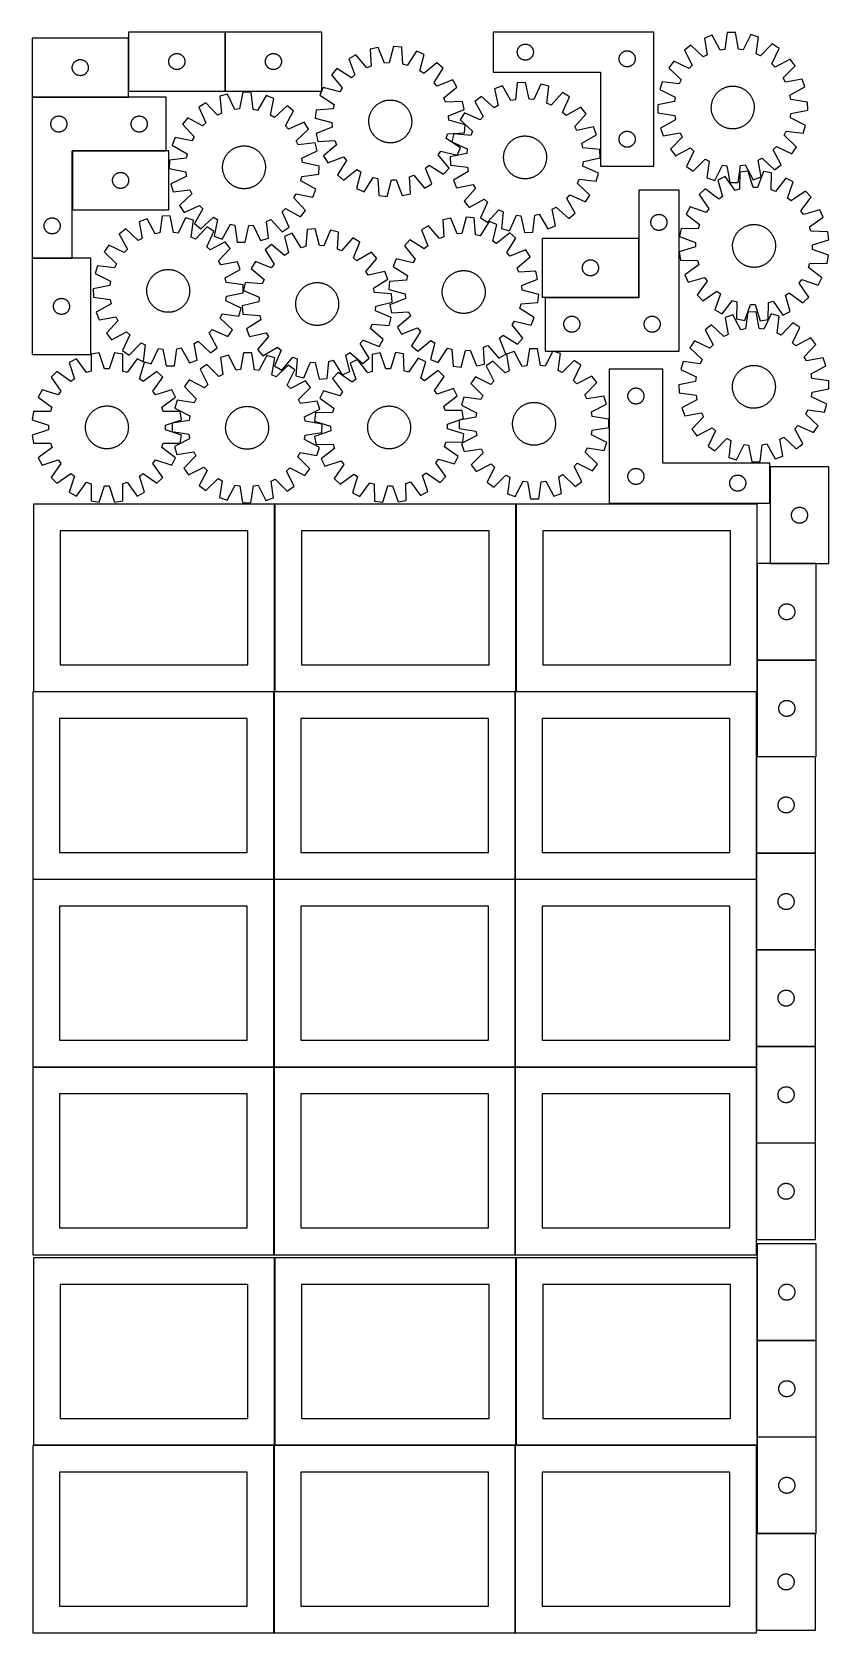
# Model space of a CAD drawing. Header units: millimetres. Extents: x 7 to 1493, y 7 to 2993.
import ezdxf

# ---------------------------------------------------------------- set-up
doc = ezdxf.new("R2010")
doc.units = ezdxf.units.MM
doc.layers.add('COMMON', color=5, linetype='CONTINUOUS', true_color=0x0000ff)
doc.layers.add('CUT', color=7, linetype='CONTINUOUS', true_color=0x000000)

msp = doc.modelspace()

# ---------------------------------------------------------------- linework, layer by layer
at = {"layer": 'COMMON'}
for p, q in [((366.853184, 2993.402406), (366.853184, 2883.402406)), ((6.541392, 2871.906207), (186.541392, 2871.906207)), ((81.641392, 2771.606206), (81.641392, 2661.606206)), ((256.541392, 2771.706207), (81.741393, 2771.706207)), ((1138.567407, 2498.530875), (1138.567407, 2608.530875)), ((81.541392, 2571.706207), (6.541392, 2571.706207)), ((963.667407, 2498.430874), (1138.467406, 2498.430874)), ((459.274233, 1762.823825), (459.274233, 2112.823825)), ((909.474234, 1762.823825), (909.474234, 2112.823825)), ((1359.674234, 2001.772524), (1359.674234, 1821.772524)), ((1469.774235, 2001.872525), (1383.487684, 2001.872525)), ((1359.674234, 1821.572523), (1359.674234, 1762.823825)), ((1469.774235, 1821.672524), (1359.774235, 1821.672524)), ((457.849575, 1762.723825), (9.174232, 1762.723825)), ((457.949576, 1412.623824), (457.949576, 1762.623824)), ((908.049576, 1762.723825), (459.374233, 1762.723825)), ((908.149577, 1412.623824), (908.149577, 1762.623824)), ((1358.249577, 1762.723825), (909.574234, 1762.723825)), ((1358.349577, 1641.372522), (1358.349577, 1461.372522)), ((1468.449578, 1641.472523), (1359.774235, 1641.472523)), ((1358.349577, 1461.172521), (1358.349577, 1412.623824)), ((1468.449578, 1461.272522), (1358.449578, 1461.272522)), ((457.849575, 1412.523824), (7.849575, 1412.523824)), ((457.949576, 1062.423823), (457.949576, 1412.423823)), ((908.049576, 1412.523824), (458.049576, 1412.523824)), ((908.149577, 1062.423823), (908.149577, 1412.423823)), ((1358.249577, 1412.523824), (908.249577, 1412.523824)), ((1358.349577, 1412.423823), (1358.349577, 1281.172521)), ((1358.349577, 1280.97252), (1358.349577, 1100.97252)), ((1468.449578, 1281.072521), (1358.449578, 1281.072521)), ((1358.349577, 1100.772519), (1358.349577, 1062.423823)), ((1468.449578, 1100.87252), (1358.449578, 1100.87252)), ((7.849575, 1062.323822), (457.849575, 1062.323822)), ((457.949576, 712.223822), (457.949576, 1062.223822)), ((458.049576, 1062.323822), (908.049576, 1062.323822)), ((908.149576, 1062.223822), (908.149576, 712.223822)), ((1358.249577, 1062.323823), (908.249577, 1062.323823)), ((1358.349577, 1062.223822), (1358.349577, 920.772519)), ((1358.349577, 920.572518), (1358.349577, 740.572518)), ((1468.449578, 920.672519), (1358.449578, 920.672519)), ((459.274233, 356.724781), (459.274233, 706.724781)), ((909.474234, 356.724781), (909.474234, 706.724781)), ((1359.674234, 706.724781), (1359.674234, 552.423841)), ((1359.674234, 552.22384), (1359.674234, 372.22384)), ((1469.774235, 552.323841), (1359.774235, 552.323841)), ((1359.674234, 372.023839), (1359.674234, 356.724781)), ((1469.774235, 372.12384), (1359.774235, 372.12384)), ((457.849575, 356.624781), (9.174232, 356.624781)), ((457.949576, 6.52478), (457.949576, 356.52478)), ((908.049576, 356.624781), (459.374233, 356.624781)), ((908.149577, 6.52478), (908.149577, 356.52478)), ((1358.249577, 356.624781), (909.574234, 356.624781)), ((1358.349577, 191.823838), (1358.349577, 11.823838)), ((1468.449578, 191.923839), (1359.774235, 191.923839))]:
    msp.add_line(p, q, dxfattribs=at)
at = {"layer": 'CUT'}
for p, q in [((366.753184, 2993.402406), (186.753184, 2993.402406)), ((186.753184, 2993.402406), (186.753184, 2883.402406)), ((366.753184, 2883.402406), (366.753184, 2993.402406)), ((546.953185, 2993.402406), (366.953185, 2993.402406)), ((366.953185, 2993.402406), (366.953185, 2883.402406)), ((546.953185, 2883.402406), (546.953185, 2993.402406)), ((1166.948755, 2993.45954), (866.948755, 2993.45954)), ((866.948755, 2993.45954), (866.948755, 2918.45954)), ((1166.948755, 2743.45954), (1166.948755, 2993.45954)), ((1275.64593, 2987.302556), (1261.099747, 2982.288664)), ((1290.721908, 2959.343844), (1275.64593, 2987.302556)), ((1303.749611, 2992.267325), (1299.165508, 2960.835481)), ((1319.133231, 2992.540801), (1303.749611, 2992.267325)), ((1324.831621, 2961.291752), (1319.133231, 2992.540801)), ((1347.395618, 2988.578061), (1333.322903, 2960.101168)), ((1362.110818, 2984.084354), (1347.395618, 2988.578061)), ((186.541392, 2982.006208), (6.541392, 2982.006208)), ((6.541392, 2982.006208), (6.541392, 2872.006208)), ((186.541392, 2872.006208), (186.541392, 2982.006208)), ((652.453529, 2964.791257), (637.425855, 2961.489811)), ((637.425855, 2961.489811), (639.129474, 2929.771166)), ((664.201725, 2935.279317), (652.453529, 2964.791257)), ((680.942423, 2966.479088), (672.761061, 2935.786416)), ((696.254793, 2964.975143), (680.942423, 2966.479088)), ((698.308301, 2933.277227), (696.254793, 2964.975143)), ((723.870909, 2957.776813), (706.605415, 2931.114528)), ((737.969095, 2951.614694), (723.870909, 2957.776813)), ((911.968644, 2956.731722), (912.028257, 2957.501855)), ((912.028257, 2957.501855), (912.127437, 2958.267899)), ((912.127437, 2958.267899), (912.26592, 2959.027821)), ((912.26592, 2959.027821), (912.443339, 2959.779607)), ((912.443339, 2959.779607), (912.659224, 2960.521263)), ((912.659224, 2960.521263), (912.913003, 2961.250822)), ((912.913003, 2961.250822), (913.204001, 2961.966349)), ((913.204001, 2961.966349), (913.531449, 2962.665947)), ((913.531449, 2962.665947), (913.894476, 2963.347761)), ((913.894476, 2963.347761), (914.292122, 2964.009983)), ((914.292122, 2964.009983), (914.72333, 2964.650857)), ((914.72333, 2964.650857), (915.186958, 2965.268683)), ((915.186958, 2965.268683), (915.681776, 2965.861822)), ((915.681776, 2965.861822), (916.206472, 2966.428703)), ((916.206472, 2966.428703), (916.759655, 2966.967821)), ((916.759655, 2966.967821), (917.339857, 2967.477747)), ((917.339857, 2967.477747), (917.945541, 2967.957129)), ((917.945541, 2967.957129), (918.575099, 2968.404696)), ((918.575099, 2968.404696), (919.226863, 2968.81926)), ((919.226863, 2968.81926), (919.899104, 2969.199722)), ((919.899104, 2969.199722), (920.590039, 2969.545074)), ((920.590039, 2969.545074), (921.297837, 2969.8544)), ((921.297837, 2969.8544), (922.020619, 2970.126879)), ((922.020619, 2970.126879), (922.75647, 2970.361788)), ((922.75647, 2970.361788), (923.503439, 2970.558506)), ((923.503439, 2970.558506), (924.259544, 2970.71651)), ((924.259544, 2970.71651), (925.02278, 2970.83538)), ((925.02278, 2970.83538), (925.791123, 2970.914803)), ((925.791123, 2970.914803), (926.562536, 2970.954567)), ((926.562536, 2970.954567), (927.334974, 2970.954567)), ((927.334974, 2970.954567), (928.106387, 2970.914803)), ((928.106387, 2970.914803), (928.87473, 2970.83538)), ((928.87473, 2970.83538), (929.637966, 2970.71651)), ((929.637966, 2970.71651), (930.394071, 2970.558506)), ((930.394071, 2970.558506), (931.141039, 2970.361788)), ((931.141039, 2970.361788), (931.876891, 2970.126879)), ((931.876891, 2970.126879), (932.599673, 2969.8544)), ((932.599673, 2969.8544), (933.307471, 2969.545074)), ((933.307471, 2969.545074), (933.998406, 2969.199722)), ((933.998406, 2969.199722), (934.670647, 2968.81926)), ((934.670647, 2968.81926), (935.322411, 2968.404696)), ((935.322411, 2968.404696), (935.951969, 2967.957129)), ((935.951969, 2967.957129), (936.557653, 2967.477747)), ((936.557653, 2967.477747), (937.137855, 2966.967821)), ((937.137855, 2966.967821), (937.691038, 2966.428703)), ((937.691038, 2966.428703), (938.215734, 2965.861822)), ((938.215734, 2965.861822), (938.710552, 2965.268683)), ((938.710552, 2965.268683), (939.17418, 2964.650857)), ((939.17418, 2964.650857), (939.605388, 2964.009983)), ((939.605388, 2964.009983), (940.003034, 2963.347761)), ((940.003034, 2963.347761), (940.366061, 2962.665947)), ((940.366061, 2962.665947), (940.693509, 2961.966349)), ((940.693509, 2961.966349), (940.984507, 2961.250822)), ((940.984507, 2961.250822), (941.238286, 2960.521263)), ((941.238286, 2960.521263), (941.454171, 2959.779607)), ((941.454171, 2959.779607), (941.63159, 2959.027821)), ((941.63159, 2959.027821), (941.770073, 2958.267899)), ((941.770073, 2958.267899), (941.869253, 2957.501855)), ((941.869253, 2957.501855), (941.928866, 2956.731722)), ((1110.590039, 2957.045074), (1111.297837, 2957.3544)), ((1111.297837, 2957.3544), (1112.020619, 2957.626879)), ((1112.020619, 2957.626879), (1112.75647, 2957.861788)), ((1112.75647, 2957.861788), (1113.503439, 2958.058506)), ((1113.503439, 2958.058506), (1114.259544, 2958.21651)), ((1114.259544, 2958.21651), (1115.02278, 2958.33538)), ((1115.02278, 2958.33538), (1115.791123, 2958.414803)), ((1115.791123, 2958.414803), (1116.562536, 2958.454567)), ((1116.562536, 2958.454567), (1117.334974, 2958.454567)), ((1117.334974, 2958.454567), (1118.106387, 2958.414803)), ((1118.106387, 2958.414803), (1118.87473, 2958.33538)), ((1118.87473, 2958.33538), (1119.637966, 2958.21651)), ((1119.637966, 2958.21651), (1120.394071, 2958.058506)), ((1120.394071, 2958.058506), (1121.141039, 2957.861788)), ((1121.141039, 2957.861788), (1121.876891, 2957.626879)), ((1121.876891, 2957.626879), (1122.599673, 2957.3544)), ((1122.599673, 2957.3544), (1123.307471, 2957.045074)), ((1235.905755, 2968.882374), (1223.620891, 2959.618862)), ((1223.620891, 2959.618862), (1238.387448, 2931.495499)), ((1258.88358, 2946.950792), (1235.905755, 2968.882374)), ((1261.099747, 2982.288664), (1266.45298, 2950.97864)), ((1299.165508, 2960.835481), (1290.721908, 2959.343844)), ((1333.322903, 2960.101168), (1324.831621, 2961.291752)), ((1357.873822, 2952.603842), (1362.110818, 2984.084354)), ((1387.765392, 2971.582006), (1365.581601, 2948.847579)), ((1386.614111, 2934.130547), (1400.371747, 2962.760989)), ((1400.371747, 2962.760989), (1387.765392, 2971.582006)), ((81.541392, 2927.006208), (81.56128, 2927.77839)), ((81.56128, 2927.77839), (81.620894, 2928.548523)), ((81.620894, 2928.548523), (81.720073, 2929.314567)), ((81.720073, 2929.314567), (81.858556, 2930.074489)), ((81.858556, 2930.074489), (82.035976, 2930.826275)), ((82.035976, 2930.826275), (82.251861, 2931.567931)), ((82.251861, 2931.567931), (82.505639, 2932.29749)), ((82.505639, 2932.29749), (82.796638, 2933.013017)), ((82.796638, 2933.013017), (83.124085, 2933.712615)), ((83.124085, 2933.712615), (83.487113, 2934.394429)), ((83.487113, 2934.394429), (83.884758, 2935.056651)), ((83.884758, 2935.056651), (84.315967, 2935.697525)), ((84.315967, 2935.697525), (84.779595, 2936.315351)), ((84.779595, 2936.315351), (85.274413, 2936.90849)), ((85.274413, 2936.90849), (85.799109, 2937.475371)), ((85.799109, 2937.475371), (86.352292, 2938.014489)), ((86.352292, 2938.014489), (86.932494, 2938.524415)), ((86.932494, 2938.524415), (87.538178, 2939.003797)), ((87.538178, 2939.003797), (88.167736, 2939.451364)), ((88.167736, 2939.451364), (88.8195, 2939.865928)), ((88.8195, 2939.865928), (89.491741, 2940.24639)), ((89.491741, 2940.24639), (90.182676, 2940.591742)), ((90.182676, 2940.591742), (90.890473, 2940.901068)), ((90.890473, 2940.901068), (91.613256, 2941.173547)), ((91.613256, 2941.173547), (92.349107, 2941.408456)), ((92.349107, 2941.408456), (93.096076, 2941.605174)), ((93.096076, 2941.605174), (93.85218, 2941.763178)), ((93.85218, 2941.763178), (94.615416, 2941.882048)), ((94.615416, 2941.882048), (95.38376, 2941.961471)), ((95.38376, 2941.961471), (96.155173, 2942.001235)), ((96.155173, 2942.001235), (96.92761, 2942.001235)), ((96.92761, 2942.001235), (97.699024, 2941.961471)), ((97.699024, 2941.961471), (98.467367, 2941.882048)), ((98.467367, 2941.882048), (99.230603, 2941.763178)), ((99.230603, 2941.763178), (99.986708, 2941.605174)), ((99.986708, 2941.605174), (100.733676, 2941.408456)), ((100.733676, 2941.408456), (101.469527, 2941.173547)), ((101.469527, 2941.173547), (102.19231, 2940.901068)), ((102.19231, 2940.901068), (102.900108, 2940.591742)), ((102.900108, 2940.591742), (103.591043, 2940.24639)), ((103.591043, 2940.24639), (104.263284, 2939.865928)), ((104.263284, 2939.865928), (104.915048, 2939.451364)), ((104.915048, 2939.451364), (105.544606, 2939.003797)), ((105.544606, 2939.003797), (106.150289, 2938.524415)), ((106.150289, 2938.524415), (106.730492, 2938.014489)), ((106.730492, 2938.014489), (107.283675, 2937.475371)), ((107.283675, 2937.475371), (107.808371, 2936.90849)), ((107.808371, 2936.90849), (108.303189, 2936.315351)), ((108.303189, 2936.315351), (108.766817, 2935.697525)), ((108.766817, 2935.697525), (109.198025, 2935.056651)), ((109.198025, 2935.056651), (109.59567, 2934.394429)), ((109.59567, 2934.394429), (109.958698, 2933.712615)), ((109.958698, 2933.712615), (110.286145, 2933.013017)), ((110.286145, 2933.013017), (110.577144, 2932.29749)), ((110.577144, 2932.29749), (110.830922, 2931.567931)), ((110.830922, 2931.567931), (111.046808, 2930.826275)), ((111.046808, 2930.826275), (111.224227, 2930.074489)), ((111.224227, 2930.074489), (111.36271, 2929.314567)), ((111.36271, 2929.314567), (111.46189, 2928.548523)), ((111.46189, 2928.548523), (111.521503, 2927.77839)), ((111.521503, 2927.77839), (111.541392, 2927.006208)), ((261.753184, 2938.402406), (261.773072, 2939.174587)), ((261.773072, 2937.630224), (261.753184, 2938.402406)), ((261.773072, 2939.174587), (261.832686, 2939.944721)), ((261.832686, 2936.860091), (261.773072, 2937.630224)), ((261.832686, 2939.944721), (261.931865, 2940.710764)), ((261.931865, 2936.094047), (261.832686, 2936.860091)), ((261.931865, 2940.710764), (262.070348, 2941.470687)), ((262.070348, 2935.334125), (261.931865, 2936.094047)), ((262.070348, 2941.470687), (262.247768, 2942.222473)), ((262.247768, 2934.582339), (262.070348, 2935.334125)), ((262.247768, 2942.222473), (262.463653, 2942.964128)), ((262.463653, 2933.840683), (262.247768, 2934.582339)), ((262.463653, 2942.964128), (262.717431, 2943.693687)), ((262.717431, 2933.111124), (262.463653, 2933.840683)), ((262.717431, 2943.693687), (263.00843, 2944.409214)), ((263.00843, 2932.395597), (262.717431, 2933.111124)), ((263.00843, 2944.409214), (263.335877, 2945.108813)), ((263.335877, 2931.695999), (263.00843, 2932.395597)), ((263.335877, 2945.108813), (263.698905, 2945.790627)), ((263.698905, 2931.014185), (263.335877, 2931.695999)), ((263.698905, 2945.790627), (264.09655, 2946.452849)), ((264.09655, 2930.351963), (263.698905, 2931.014185)), ((264.09655, 2946.452849), (264.527759, 2947.093722)), ((264.527759, 2929.711089), (264.09655, 2930.351963)), ((264.527759, 2947.093722), (264.991387, 2947.711548)), ((264.991387, 2929.093263), (264.527759, 2929.711089)), ((264.991387, 2947.711548), (265.486205, 2948.304688)), ((265.486205, 2928.500124), (264.991387, 2929.093263)), ((265.486205, 2948.304688), (266.010901, 2948.871568)), ((266.010901, 2927.933243), (265.486205, 2928.500124)), ((266.010901, 2948.871568), (266.564084, 2949.410686)), ((266.564084, 2927.394125), (266.010901, 2927.933243)), ((266.564084, 2949.410686), (267.144286, 2949.920612)), ((267.144286, 2926.884199), (266.564084, 2927.394125)), ((267.144286, 2949.920612), (267.749969, 2950.399994)), ((267.749969, 2950.399994), (268.379528, 2950.847561)), ((268.379528, 2950.847561), (269.031292, 2951.262125)), ((269.031292, 2951.262125), (269.703533, 2951.642588)), ((269.703533, 2951.642588), (270.394468, 2951.98794)), ((270.394468, 2951.98794), (271.102265, 2952.297265)), ((271.102265, 2952.297265), (271.825048, 2952.569744)), ((271.825048, 2952.569744), (272.560899, 2952.804654)), ((272.560899, 2952.804654), (273.307868, 2953.001371)), ((273.307868, 2953.001371), (274.063972, 2953.159375)), ((274.063972, 2953.159375), (274.827208, 2953.278246)), ((274.827208, 2953.278246), (275.595552, 2953.357669)), ((275.595552, 2953.357669), (276.366965, 2953.397433)), ((276.366965, 2953.397433), (277.139402, 2953.397433)), ((277.139402, 2953.397433), (277.910816, 2953.357669)), ((277.910816, 2953.357669), (278.679159, 2953.278246)), ((278.679159, 2953.278246), (279.442395, 2953.159375)), ((279.442395, 2953.159375), (280.1985, 2953.001371)), ((280.1985, 2953.001371), (280.945468, 2952.804654)), ((280.945468, 2952.804654), (281.681319, 2952.569744)), ((281.681319, 2952.569744), (282.404102, 2952.297265)), ((282.404102, 2952.297265), (283.1119, 2951.98794)), ((283.1119, 2951.98794), (283.802835, 2951.642588)), ((283.802835, 2951.642588), (284.475076, 2951.262125)), ((284.475076, 2951.262125), (285.12684, 2950.847561)), ((285.12684, 2950.847561), (285.756398, 2950.399994)), ((285.756398, 2950.399994), (286.362081, 2949.920612)), ((286.362081, 2949.920612), (286.942284, 2949.410686)), ((286.942284, 2927.394125), (286.362081, 2926.884199)), ((286.942284, 2949.410686), (287.495467, 2948.871568)), ((287.495467, 2927.933243), (286.942284, 2927.394125)), ((287.495467, 2948.871568), (288.020163, 2948.304688)), ((288.020163, 2928.500124), (287.495467, 2927.933243)), ((288.020163, 2948.304688), (288.514981, 2947.711548)), ((288.514981, 2929.093263), (288.020163, 2928.500124)), ((288.514981, 2947.711548), (288.978609, 2947.093722)), ((288.978609, 2929.711089), (288.514981, 2929.093263)), ((288.978609, 2947.093722), (289.409817, 2946.452849)), ((289.409817, 2930.351963), (288.978609, 2929.711089)), ((289.409817, 2946.452849), (289.807462, 2945.790627)), ((289.807462, 2931.014185), (289.409817, 2930.351963)), ((289.807462, 2945.790627), (290.17049, 2945.108813)), ((290.17049, 2931.695999), (289.807462, 2931.014185)), ((290.17049, 2945.108813), (290.497937, 2944.409214)), ((290.497937, 2932.395597), (290.17049, 2931.695999)), ((290.497937, 2944.409214), (290.788936, 2943.693687)), ((290.788936, 2933.111124), (290.497937, 2932.395597)), ((290.788936, 2943.693687), (291.042714, 2942.964128)), ((291.042714, 2933.840683), (290.788936, 2933.111124)), ((291.042714, 2942.964128), (291.2586, 2942.222473)), ((291.2586, 2934.582339), (291.042714, 2933.840683)), ((291.2586, 2942.222473), (291.436019, 2941.470687)), ((291.436019, 2935.334125), (291.2586, 2934.582339)), ((291.436019, 2941.470687), (291.574502, 2940.710764)), ((291.574502, 2936.094047), (291.436019, 2935.334125)), ((291.574502, 2940.710764), (291.673682, 2939.944721)), ((291.673682, 2936.860091), (291.574502, 2936.094047)), ((291.673682, 2939.944721), (291.733295, 2939.174587)), ((291.733295, 2937.630224), (291.673682, 2936.860091)), ((291.733295, 2939.174587), (291.753184, 2938.402406)), ((291.753184, 2938.402406), (291.733295, 2937.630224)), ((441.953185, 2938.402406), (441.973073, 2939.174587)), ((441.973073, 2937.630224), (441.953185, 2938.402406)), ((441.973073, 2939.174587), (442.032687, 2939.944721)), ((442.032687, 2936.860091), (441.973073, 2937.630224)), ((442.032687, 2939.944721), (442.131866, 2940.710764)), ((442.131866, 2936.094047), (442.032687, 2936.860091)), ((442.131866, 2940.710764), (442.270349, 2941.470687)), ((442.270349, 2935.334125), (442.131866, 2936.094047)), ((442.270349, 2941.470687), (442.447769, 2942.222473)), ((442.447769, 2934.582339), (442.270349, 2935.334125)), ((442.447769, 2942.222473), (442.663654, 2942.964128)), ((442.663654, 2933.840683), (442.447769, 2934.582339)), ((442.663654, 2942.964128), (442.917432, 2943.693687)), ((442.917432, 2933.111124), (442.663654, 2933.840683)), ((442.917432, 2943.693687), (443.208431, 2944.409214)), ((443.208431, 2932.395597), (442.917432, 2933.111124)), ((443.208431, 2944.409214), (443.535878, 2945.108813)), ((443.535878, 2931.695999), (443.208431, 2932.395597)), ((443.535878, 2945.108813), (443.898906, 2945.790627)), ((443.898906, 2931.014185), (443.535878, 2931.695999)), ((443.898906, 2945.790627), (444.296551, 2946.452849)), ((444.296551, 2930.351963), (443.898906, 2931.014185)), ((444.296551, 2946.452849), (444.72776, 2947.093722)), ((444.72776, 2929.711089), (444.296551, 2930.351963)), ((444.72776, 2947.093722), (445.191388, 2947.711548)), ((445.191388, 2929.093263), (444.72776, 2929.711089)), ((445.191388, 2947.711548), (445.686206, 2948.304688)), ((445.686206, 2928.500124), (445.191388, 2929.093263)), ((445.686206, 2948.304688), (446.210902, 2948.871568)), ((446.210902, 2927.933243), (445.686206, 2928.500124)), ((446.210902, 2948.871568), (446.764085, 2949.410686)), ((446.764085, 2927.394125), (446.210902, 2927.933243)), ((446.764085, 2949.410686), (447.344287, 2949.920612)), ((447.344287, 2926.884199), (446.764085, 2927.394125)), ((447.344287, 2949.920612), (447.94997, 2950.399994)), ((447.94997, 2950.399994), (448.579529, 2950.847561)), ((448.579529, 2950.847561), (449.231293, 2951.262125)), ((449.231293, 2951.262125), (449.903534, 2951.642588)), ((449.903534, 2951.642588), (450.594469, 2951.98794)), ((450.594469, 2951.98794), (451.302266, 2952.297265)), ((451.302266, 2952.297265), (452.025049, 2952.569744)), ((452.025049, 2952.569744), (452.7609, 2952.804654)), ((452.7609, 2952.804654), (453.507869, 2953.001371)), ((453.507869, 2953.001371), (454.263973, 2953.159375)), ((454.263973, 2953.159375), (455.027209, 2953.278246)), ((455.027209, 2953.278246), (455.795553, 2953.357669)), ((455.795553, 2953.357669), (456.566966, 2953.397433)), ((456.566966, 2953.397433), (457.339403, 2953.397433)), ((457.339403, 2953.397433), (458.110817, 2953.357669)), ((458.110817, 2953.357669), (458.87916, 2953.278246)), ((458.87916, 2953.278246), (459.642396, 2953.159375)), ((459.642396, 2953.159375), (460.398501, 2953.001371)), ((460.398501, 2953.001371), (461.145469, 2952.804654)), ((461.145469, 2952.804654), (461.88132, 2952.569744)), ((461.88132, 2952.569744), (462.604103, 2952.297265)), ((462.604103, 2952.297265), (463.311901, 2951.98794)), ((463.311901, 2951.98794), (464.002836, 2951.642588)), ((464.002836, 2951.642588), (464.675077, 2951.262125)), ((464.675077, 2951.262125), (465.326841, 2950.847561)), ((465.326841, 2950.847561), (465.956399, 2950.399994)), ((465.956399, 2950.399994), (466.562082, 2949.920612)), ((466.562082, 2949.920612), (467.142285, 2949.410686)), ((467.142285, 2927.394125), (466.562082, 2926.884199)), ((467.142285, 2949.410686), (467.695468, 2948.871568)), ((467.695468, 2927.933243), (467.142285, 2927.394125)), ((467.695468, 2948.871568), (468.220164, 2948.304688)), ((468.220164, 2928.500124), (467.695468, 2927.933243)), ((468.220164, 2948.304688), (468.714982, 2947.711548)), ((468.714982, 2929.093263), (468.220164, 2928.500124)), ((468.714982, 2947.711548), (469.17861, 2947.093722)), ((469.17861, 2929.711089), (468.714982, 2929.093263)), ((469.17861, 2947.093722), (469.609818, 2946.452849)), ((469.609818, 2930.351963), (469.17861, 2929.711089)), ((469.609818, 2946.452849), (470.007463, 2945.790627)), ((470.007463, 2931.014185), (469.609818, 2930.351963)), ((470.007463, 2945.790627), (470.370491, 2945.108813)), ((470.370491, 2931.695999), (470.007463, 2931.014185)), ((470.370491, 2945.108813), (470.697938, 2944.409214)), ((470.697938, 2932.395597), (470.370491, 2931.695999)), ((470.697938, 2944.409214), (470.988937, 2943.693687)), ((470.988937, 2933.111124), (470.697938, 2932.395597)), ((470.988937, 2943.693687), (471.242715, 2942.964128)), ((471.242715, 2933.840683), (470.988937, 2933.111124)), ((471.242715, 2942.964128), (471.458601, 2942.222473)), ((471.458601, 2934.582339), (471.242715, 2933.840683)), ((471.458601, 2942.222473), (471.63602, 2941.470687)), ((471.63602, 2935.334125), (471.458601, 2934.582339)), ((471.63602, 2941.470687), (471.774503, 2940.710764)), ((471.774503, 2936.094047), (471.63602, 2935.334125)), ((471.774503, 2940.710764), (471.873683, 2939.944721)), ((471.873683, 2936.860091), (471.774503, 2936.094047)), ((471.873683, 2939.944721), (471.933296, 2939.174587)), ((471.933296, 2937.630224), (471.873683, 2936.860091)), ((471.933296, 2939.174587), (471.953185, 2938.402406)), ((471.953185, 2938.402406), (471.933296, 2937.630224)), ((610.852875, 2951.081037), (597.580911, 2943.297368)), ((597.580911, 2943.297368), (609.002749, 2913.657591)), ((631.145765, 2926.643906), (610.852875, 2951.081037)), ((639.129474, 2929.771166), (631.145765, 2926.643906)), ((672.761061, 2935.786416), (664.201725, 2935.279317)), ((706.605415, 2931.114528), (698.308301, 2933.277227)), ((730.126902, 2920.833616), (737.969095, 2951.614694)), ((762.009176, 2936.234825), (737.349615, 2916.212817)), ((773.513147, 2926.017723), (762.009176, 2936.234825)), ((911.948755, 2955.95954), (911.968644, 2956.731722)), ((911.968644, 2955.187359), (911.948755, 2955.95954)), ((912.028257, 2954.417225), (911.968644, 2955.187359)), ((912.127437, 2953.651182), (912.028257, 2954.417225)), ((912.26592, 2952.891259), (912.127437, 2953.651182)), ((912.443339, 2952.139474), (912.26592, 2952.891259)), ((912.659224, 2951.397818), (912.443339, 2952.139474)), ((912.913003, 2950.668259), (912.659224, 2951.397818)), ((913.204001, 2949.952732), (912.913003, 2950.668259)), ((913.531449, 2949.253133), (913.204001, 2949.952732)), ((913.894476, 2948.571319), (913.531449, 2949.253133)), ((914.292122, 2947.909097), (913.894476, 2948.571319)), ((914.72333, 2947.268224), (914.292122, 2947.909097)), ((915.186958, 2946.650398), (914.72333, 2947.268224)), ((915.681776, 2946.057259), (915.186958, 2946.650398)), ((916.206472, 2945.490378), (915.681776, 2946.057259)), ((916.759655, 2944.95126), (916.206472, 2945.490378)), ((917.339857, 2944.441334), (916.759655, 2944.95126)), ((917.945541, 2943.961952), (917.339857, 2944.441334)), ((918.575099, 2943.514385), (917.945541, 2943.961952)), ((919.226863, 2943.099821), (918.575099, 2943.514385)), ((919.899104, 2942.719358), (919.226863, 2943.099821)), ((920.590039, 2942.374006), (919.899104, 2942.719358)), ((921.297837, 2942.064681), (920.590039, 2942.374006)), ((922.020619, 2941.792202), (921.297837, 2942.064681)), ((922.75647, 2941.557292), (922.020619, 2941.792202)), ((923.503439, 2941.360575), (922.75647, 2941.557292)), ((924.259544, 2941.202571), (923.503439, 2941.360575)), ((925.02278, 2941.0837), (924.259544, 2941.202571)), ((925.791123, 2941.004277), (925.02278, 2941.0837)), ((926.562536, 2940.964513), (925.791123, 2941.004277)), ((927.334974, 2940.964513), (926.562536, 2940.964513)), ((928.106387, 2941.004277), (927.334974, 2940.964513)), ((928.87473, 2941.0837), (928.106387, 2941.004277)), ((929.637966, 2941.202571), (928.87473, 2941.0837)), ((930.394071, 2941.360575), (929.637966, 2941.202571)), ((931.141039, 2941.557292), (930.394071, 2941.360575)), ((931.876891, 2941.792202), (931.141039, 2941.557292)), ((932.599673, 2942.064681), (931.876891, 2941.792202)), ((933.307471, 2942.374006), (932.599673, 2942.064681)), ((933.998406, 2942.719358), (933.307471, 2942.374006)), ((934.670647, 2943.099821), (933.998406, 2942.719358)), ((935.322411, 2943.514385), (934.670647, 2943.099821)), ((935.951969, 2943.961952), (935.322411, 2943.514385)), ((936.557653, 2944.441334), (935.951969, 2943.961952)), ((937.137855, 2944.95126), (936.557653, 2944.441334)), ((937.691038, 2945.490378), (937.137855, 2944.95126)), ((938.215734, 2946.057259), (937.691038, 2945.490378)), ((938.710552, 2946.650398), (938.215734, 2946.057259)), ((939.17418, 2947.268224), (938.710552, 2946.650398)), ((939.605388, 2947.909097), (939.17418, 2947.268224)), ((940.003034, 2948.571319), (939.605388, 2947.909097)), ((940.366061, 2949.253133), (940.003034, 2948.571319)), ((940.693509, 2949.952732), (940.366061, 2949.253133)), ((940.984507, 2950.668259), (940.693509, 2949.952732)), ((941.238286, 2951.397818), (940.984507, 2950.668259)), ((941.454171, 2952.139474), (941.238286, 2951.397818)), ((941.63159, 2952.891259), (941.454171, 2952.139474)), ((941.770073, 2953.651182), (941.63159, 2952.891259)), ((941.869253, 2954.417225), (941.770073, 2953.651182)), ((941.928866, 2955.187359), (941.869253, 2954.417225)), ((941.928866, 2956.731722), (941.948755, 2955.95954)), ((941.948755, 2955.95954), (941.928866, 2955.187359)), ((1101.948755, 2943.45954), (1101.968644, 2944.231722)), ((1101.968644, 2942.687359), (1101.948755, 2943.45954)), ((1101.968644, 2944.231722), (1102.028257, 2945.001855)), ((1102.028257, 2941.917225), (1101.968644, 2942.687359)), ((1102.028257, 2945.001855), (1102.127437, 2945.767899)), ((1102.127437, 2941.151182), (1102.028257, 2941.917225)), ((1102.127437, 2945.767899), (1102.26592, 2946.527821)), ((1102.26592, 2940.391259), (1102.127437, 2941.151182)), ((1102.26592, 2946.527821), (1102.443339, 2947.279607)), ((1102.443339, 2939.639474), (1102.26592, 2940.391259)), ((1102.443339, 2947.279607), (1102.659224, 2948.021263)), ((1102.659224, 2938.897818), (1102.443339, 2939.639474)), ((1102.659224, 2948.021263), (1102.913003, 2948.750822)), ((1102.913003, 2938.168259), (1102.659224, 2938.897818)), ((1102.913003, 2948.750822), (1103.204001, 2949.466349)), ((1103.204001, 2937.452732), (1102.913003, 2938.168259)), ((1103.204001, 2949.466349), (1103.531449, 2950.165947)), ((1103.531449, 2936.753133), (1103.204001, 2937.452732)), ((1103.531449, 2950.165947), (1103.894476, 2950.847761)), ((1103.894476, 2936.071319), (1103.531449, 2936.753133)), ((1103.894476, 2950.847761), (1104.292122, 2951.509983)), ((1104.292122, 2935.409097), (1103.894476, 2936.071319)), ((1104.292122, 2951.509983), (1104.72333, 2952.150857)), ((1104.72333, 2934.768224), (1104.292122, 2935.409097)), ((1104.72333, 2952.150857), (1105.186958, 2952.768683)), ((1105.186958, 2934.150398), (1104.72333, 2934.768224)), ((1105.186958, 2952.768683), (1105.681776, 2953.361822)), ((1105.681776, 2933.557259), (1105.186958, 2934.150398)), ((1105.681776, 2953.361822), (1106.206472, 2953.928703)), ((1106.206472, 2932.990378), (1105.681776, 2933.557259)), ((1106.206472, 2953.928703), (1106.759655, 2954.467821)), ((1106.759655, 2932.45126), (1106.206472, 2932.990378)), ((1106.759655, 2954.467821), (1107.339857, 2954.977747)), ((1107.339857, 2931.941334), (1106.759655, 2932.45126)), ((1107.339857, 2954.977747), (1107.945541, 2955.457129)), ((1107.945541, 2931.461952), (1107.339857, 2931.941334)), ((1107.945541, 2955.457129), (1108.575099, 2955.904696)), ((1108.575099, 2931.014385), (1107.945541, 2931.461952)), ((1108.575099, 2955.904696), (1109.226863, 2956.31926)), ((1109.226863, 2930.599821), (1108.575099, 2931.014385)), ((1109.226863, 2956.31926), (1109.899104, 2956.699722)), ((1109.899104, 2930.219358), (1109.226863, 2930.599821)), ((1109.899104, 2956.699722), (1110.590039, 2957.045074)), ((1110.590039, 2929.874006), (1109.899104, 2930.219358)), ((1111.297837, 2929.564681), (1110.590039, 2929.874006)), ((1112.020619, 2929.292202), (1111.297837, 2929.564681)), ((1112.75647, 2929.057292), (1112.020619, 2929.292202)), ((1113.503439, 2928.860575), (1112.75647, 2929.057292)), ((1114.259544, 2928.702571), (1113.503439, 2928.860575)), ((1115.02278, 2928.5837), (1114.259544, 2928.702571)), ((1115.791123, 2928.504277), (1115.02278, 2928.5837)), ((1116.562536, 2928.464513), (1115.791123, 2928.504277)), ((1117.334974, 2928.464513), (1116.562536, 2928.464513)), ((1118.106387, 2928.504277), (1117.334974, 2928.464513)), ((1118.87473, 2928.5837), (1118.106387, 2928.504277)), ((1119.637966, 2928.702571), (1118.87473, 2928.5837)), ((1120.394071, 2928.860575), (1119.637966, 2928.702571)), ((1121.141039, 2929.057292), (1120.394071, 2928.860575)), ((1121.876891, 2929.292202), (1121.141039, 2929.057292)), ((1122.599673, 2929.564681), (1121.876891, 2929.292202)), ((1123.307471, 2929.874006), (1122.599673, 2929.564681)), ((1123.307471, 2957.045074), (1123.998406, 2956.699722)), ((1123.998406, 2930.219358), (1123.307471, 2929.874006)), ((1123.998406, 2956.699722), (1124.670647, 2956.31926)), ((1124.670647, 2930.599821), (1123.998406, 2930.219358)), ((1124.670647, 2956.31926), (1125.322411, 2955.904696)), ((1125.322411, 2931.014385), (1124.670647, 2930.599821)), ((1125.322411, 2955.904696), (1125.951969, 2955.457129)), ((1125.951969, 2931.461952), (1125.322411, 2931.014385)), ((1125.951969, 2955.457129), (1126.557653, 2954.977747)), ((1126.557653, 2931.941334), (1125.951969, 2931.461952)), ((1126.557653, 2954.977747), (1127.137855, 2954.467821)), ((1127.137855, 2932.45126), (1126.557653, 2931.941334)), ((1127.137855, 2954.467821), (1127.691038, 2953.928703)), ((1127.691038, 2932.990378), (1127.137855, 2932.45126)), ((1127.691038, 2953.928703), (1128.215734, 2953.361822)), ((1128.215734, 2933.557259), (1127.691038, 2932.990378)), ((1128.215734, 2953.361822), (1128.710552, 2952.768683)), ((1128.710552, 2934.150398), (1128.215734, 2933.557259)), ((1128.710552, 2952.768683), (1129.17418, 2952.150857)), ((1129.17418, 2934.768224), (1128.710552, 2934.150398)), ((1129.17418, 2952.150857), (1129.605388, 2951.509983)), ((1129.605388, 2935.409097), (1129.17418, 2934.768224)), ((1129.605388, 2951.509983), (1130.003034, 2950.847761)), ((1130.003034, 2936.071319), (1129.605388, 2935.409097)), ((1130.003034, 2950.847761), (1130.366061, 2950.165947)), ((1130.366061, 2936.753133), (1130.003034, 2936.071319)), ((1130.366061, 2950.165947), (1130.693509, 2949.466349)), ((1130.693509, 2937.452732), (1130.366061, 2936.753133)), ((1130.693509, 2949.466349), (1130.984507, 2948.750822)), ((1130.984507, 2938.168259), (1130.693509, 2937.452732)), ((1130.984507, 2948.750822), (1131.238286, 2948.021263)), ((1131.238286, 2938.897818), (1130.984507, 2938.168259)), ((1131.238286, 2948.021263), (1131.454171, 2947.279607)), ((1131.454171, 2939.639474), (1131.238286, 2938.897818)), ((1131.454171, 2947.279607), (1131.63159, 2946.527821)), ((1131.63159, 2940.391259), (1131.454171, 2939.639474)), ((1131.63159, 2946.527821), (1131.770073, 2945.767899)), ((1131.770073, 2941.151182), (1131.63159, 2940.391259)), ((1131.770073, 2945.767899), (1131.869253, 2945.001855)), ((1131.869253, 2941.917225), (1131.770073, 2941.151182)), ((1131.869253, 2945.001855), (1131.928866, 2944.231722)), ((1131.928866, 2942.687359), (1131.869253, 2941.917225)), ((1131.928866, 2944.231722), (1131.948755, 2943.45954)), ((1131.948755, 2943.45954), (1131.928866, 2942.687359)), ((1203.802753, 2939.083351), (1194.981736, 2926.476995)), ((1232.433195, 2925.325715), (1203.802753, 2939.083351)), ((1238.387448, 2931.495499), (1232.433195, 2925.325715)), ((1266.45298, 2950.97864), (1258.88358, 2946.950792)), ((1365.581601, 2948.847579), (1357.873822, 2952.603842)), ((1392.783895, 2928.176293), (1386.614111, 2934.130547)), ((1420.907258, 2942.94285), (1392.783895, 2928.176293)), ((1408.239188, 2907.680161), (1430.170771, 2930.657986)), ((1430.170771, 2930.657986), (1420.907258, 2942.94285)), ((81.56128, 2926.234027), (81.541392, 2927.006208)), ((81.620894, 2925.463893), (81.56128, 2926.234027)), ((81.720073, 2924.69785), (81.620894, 2925.463893)), ((81.858556, 2923.937927), (81.720073, 2924.69785)), ((82.035976, 2923.186142), (81.858556, 2923.937927)), ((82.251861, 2922.444486), (82.035976, 2923.186142)), ((82.505639, 2921.714927), (82.251861, 2922.444486)), ((82.796638, 2920.9994), (82.505639, 2921.714927)), ((83.124085, 2920.299801), (82.796638, 2920.9994)), ((83.487113, 2919.617987), (83.124085, 2920.299801)), ((83.884758, 2918.955765), (83.487113, 2919.617987)), ((84.315967, 2918.314892), (83.884758, 2918.955765)), ((84.779595, 2917.697066), (84.315967, 2918.314892)), ((85.274413, 2917.103926), (84.779595, 2917.697066)), ((85.799109, 2916.537046), (85.274413, 2917.103926)), ((86.352292, 2915.997928), (85.799109, 2916.537046)), ((86.932494, 2915.488002), (86.352292, 2915.997928)), ((87.538178, 2915.00862), (86.932494, 2915.488002)), ((88.167736, 2914.561053), (87.538178, 2915.00862)), ((88.8195, 2914.146489), (88.167736, 2914.561053)), ((89.491741, 2913.766026), (88.8195, 2914.146489)), ((90.182676, 2913.420674), (89.491741, 2913.766026)), ((90.890473, 2913.111349), (90.182676, 2913.420674)), ((91.613256, 2912.83887), (90.890473, 2913.111349)), ((92.349107, 2912.60396), (91.613256, 2912.83887)), ((93.096076, 2912.407243), (92.349107, 2912.60396)), ((93.85218, 2912.249239), (93.096076, 2912.407243)), ((94.615416, 2912.130368), (93.85218, 2912.249239)), ((95.38376, 2912.050945), (94.615416, 2912.130368)), ((96.155173, 2912.011181), (95.38376, 2912.050945)), ((96.92761, 2912.011181), (96.155173, 2912.011181)), ((97.699024, 2912.050945), (96.92761, 2912.011181)), ((98.467367, 2912.130368), (97.699024, 2912.050945)), ((99.230603, 2912.249239), (98.467367, 2912.130368)), ((99.986708, 2912.407243), (99.230603, 2912.249239)), ((100.733676, 2912.60396), (99.986708, 2912.407243)), ((101.469527, 2912.83887), (100.733676, 2912.60396)), ((102.19231, 2913.111349), (101.469527, 2912.83887)), ((102.900108, 2913.420674), (102.19231, 2913.111349)), ((103.591043, 2913.766026), (102.900108, 2913.420674)), ((104.263284, 2914.146489), (103.591043, 2913.766026)), ((104.915048, 2914.561053), (104.263284, 2914.146489)), ((105.544606, 2915.00862), (104.915048, 2914.561053)), ((106.150289, 2915.488002), (105.544606, 2915.00862)), ((106.730492, 2915.997928), (106.150289, 2915.488002)), ((107.283675, 2916.537046), (106.730492, 2915.997928)), ((107.808371, 2917.103926), (107.283675, 2916.537046)), ((108.303189, 2917.697066), (107.808371, 2917.103926)), ((108.766817, 2918.314892), (108.303189, 2917.697066)), ((109.198025, 2918.955765), (108.766817, 2918.314892)), ((109.59567, 2919.617987), (109.198025, 2918.955765)), ((109.958698, 2920.299801), (109.59567, 2919.617987)), ((110.286145, 2920.9994), (109.958698, 2920.299801)), ((110.577144, 2921.714927), (110.286145, 2920.9994)), ((110.830922, 2922.444486), (110.577144, 2921.714927)), ((111.046808, 2923.186142), (110.830922, 2922.444486)), ((111.224227, 2923.937927), (111.046808, 2923.186142)), ((111.36271, 2924.69785), (111.224227, 2923.937927)), ((111.46189, 2925.463893), (111.36271, 2924.69785)), ((111.521503, 2926.234027), (111.46189, 2925.463893)), ((111.541392, 2927.006208), (111.521503, 2926.234027)), ((267.749969, 2926.404817), (267.144286, 2926.884199)), ((268.379528, 2925.95725), (267.749969, 2926.404817)), ((269.031292, 2925.542686), (268.379528, 2925.95725)), ((269.703533, 2925.162224), (269.031292, 2925.542686)), ((270.394468, 2924.816872), (269.703533, 2925.162224)), ((271.102265, 2924.507546), (270.394468, 2924.816872)), ((271.825048, 2924.235067), (271.102265, 2924.507546)), ((272.560899, 2924.000158), (271.825048, 2924.235067)), ((273.307868, 2923.80344), (272.560899, 2924.000158)), ((274.063972, 2923.645436), (273.307868, 2923.80344)), ((274.827208, 2923.526566), (274.063972, 2923.645436)), ((275.595552, 2923.447143), (274.827208, 2923.526566)), ((276.366965, 2923.407379), (275.595552, 2923.447143)), ((277.139402, 2923.407379), (276.366965, 2923.407379)), ((277.910816, 2923.447143), (277.139402, 2923.407379)), ((278.679159, 2923.526566), (277.910816, 2923.447143)), ((279.442395, 2923.645436), (278.679159, 2923.526566)), ((280.1985, 2923.80344), (279.442395, 2923.645436)), ((280.945468, 2924.000158), (280.1985, 2923.80344)), ((281.681319, 2924.235067), (280.945468, 2924.000158)), ((282.404102, 2924.507546), (281.681319, 2924.235067)), ((283.1119, 2924.816872), (282.404102, 2924.507546)), ((283.802835, 2925.162224), (283.1119, 2924.816872)), ((284.475076, 2925.542686), (283.802835, 2925.162224)), ((285.12684, 2925.95725), (284.475076, 2925.542686)), ((285.756398, 2926.404817), (285.12684, 2925.95725)), ((286.362081, 2926.884199), (285.756398, 2926.404817)), ((447.94997, 2926.404817), (447.344287, 2926.884199)), ((448.579529, 2925.95725), (447.94997, 2926.404817)), ((449.231293, 2925.542686), (448.579529, 2925.95725)), ((449.903534, 2925.162224), (449.231293, 2925.542686)), ((450.594469, 2924.816872), (449.903534, 2925.162224)), ((451.302266, 2924.507546), (450.594469, 2924.816872)), ((452.025049, 2924.235067), (451.302266, 2924.507546)), ((452.7609, 2924.000158), (452.025049, 2924.235067)), ((453.507869, 2923.80344), (452.7609, 2924.000158)), ((454.263973, 2923.645436), (453.507869, 2923.80344)), ((455.027209, 2923.526566), (454.263973, 2923.645436)), ((455.795553, 2923.447143), (455.027209, 2923.526566)), ((456.566966, 2923.407379), (455.795553, 2923.447143)), ((457.339403, 2923.407379), (456.566966, 2923.407379)), ((458.110817, 2923.447143), (457.339403, 2923.407379)), ((458.87916, 2923.526566), (458.110817, 2923.447143)), ((459.642396, 2923.645436), (458.87916, 2923.526566)), ((460.398501, 2923.80344), (459.642396, 2923.645436)), ((461.145469, 2924.000158), (460.398501, 2923.80344)), ((461.88132, 2924.235067), (461.145469, 2924.000158)), ((462.604103, 2924.507546), (461.88132, 2924.235067)), ((463.311901, 2924.816872), (462.604103, 2924.507546)), ((464.002836, 2925.162224), (463.311901, 2924.816872)), ((464.675077, 2925.542686), (464.002836, 2925.162224)), ((465.326841, 2925.95725), (464.675077, 2925.542686)), ((465.956399, 2926.404817), (465.326841, 2925.95725)), ((466.562082, 2926.884199), (465.956399, 2926.404817)), ((575.524993, 2925.186533), (565.307891, 2913.682561)), ((565.307891, 2913.682561), (585.3299, 2889.023001)), ((602.376167, 2908.216288), (575.524993, 2925.186533)), ((609.002749, 2913.657591), (602.376167, 2908.216288)), ((737.349615, 2916.212817), (730.126902, 2920.833616)), ((756.542902, 2899.166549), (773.513147, 2926.017723)), ((761.984205, 2892.539967), (756.542902, 2899.166549)), ((791.623982, 2903.961806), (761.984205, 2892.539967)), ((799.407651, 2890.689841), (791.623982, 2903.961806)), ((866.948755, 2918.45954), (1066.948755, 2918.45954)), ((911.969555, 2898.794272), (908.351176, 2867.236672)), ((927.337561, 2899.539218), (911.969555, 2898.794272)), ((933.991238, 2868.479544), (927.337561, 2899.539218)), ((1066.948755, 2918.45954), (1066.948755, 2743.45954)), ((1182.479388, 2900.822422), (1177.98568, 2886.107221)), ((1213.9599, 2896.585426), (1182.479388, 2900.822422)), ((1194.981736, 2926.476995), (1217.716163, 2904.293205)), ((1217.716163, 2904.293205), (1213.9599, 2896.585426)), ((1412.267036, 2900.110762), (1408.239188, 2907.680161)), ((1443.577061, 2905.463995), (1412.267036, 2900.110762)), ((1448.590953, 2890.917812), (1443.577061, 2905.463995)), ((6.541392, 2872.006208), (186.541392, 2872.006208)), ((6.541392, 2871.806207), (6.541392, 2571.806207)), ((256.541392, 2871.806207), (6.541392, 2871.806207)), ((186.753184, 2883.402406), (366.753184, 2883.402406)), ((256.541392, 2771.806207), (256.541392, 2871.806207)), ((371.456437, 2877.668707), (356.652047, 2873.478171)), ((356.652047, 2873.478171), (360.241597, 2841.917279)), ((366.953185, 2883.402406), (546.953185, 2883.402406)), ((384.941319, 2848.908792), (371.456437, 2877.668707)), ((399.79425, 2881.050153), (393.455263, 2849.92473)), ((415.169008, 2880.460782), (399.79425, 2881.050153)), ((419.106591, 2848.94142), (415.169008, 2880.460782)), ((443.164794, 2874.919863), (427.517774, 2847.276681)), ((457.604932, 2869.608276), (443.164794, 2874.919863)), ((451.609777, 2838.414801), (457.604932, 2869.608276)), ((549.928023, 2889.642481), (543.765904, 2875.544295)), ((543.765904, 2875.544295), (570.428189, 2858.2788)), ((580.709101, 2881.800287), (549.928023, 2889.642481)), ((585.3299, 2889.023001), (580.709101, 2881.800287)), ((774.97052, 2870.396951), (799.407651, 2890.689841)), ((778.09778, 2862.413242), (774.97052, 2870.396951)), ((844.874471, 2873.340503), (832.879361, 2863.704742)), ((868.513827, 2852.123633), (844.874471, 2873.340503)), ((884.031281, 2892.970296), (869.64564, 2887.512835)), ((869.64564, 2887.512835), (875.956192, 2856.381634)), ((899.957272, 2865.48689), (884.031281, 2892.970296)), ((942.515028, 2867.549827), (933.991238, 2868.479544)), ((955.708145, 2896.444747), (942.515028, 2867.549827)), ((970.554188, 2892.404258), (955.708145, 2896.444747)), ((967.284244, 2860.808653), (970.554188, 2892.404258)), ((996.579974, 2880.694248), (975.103552, 2857.290444)), ((996.57734, 2843.225098), (1009.45082, 2872.263835)), ((1009.45082, 2872.263835), (996.579974, 2880.694248)), ((1177.98568, 2886.107221), (1206.462574, 2872.034507)), ((1206.462574, 2872.034507), (1205.27199, 2863.543224)), ((1276.369874, 2866.404744), (1276.82084, 2867.577619)), ((1276.82084, 2867.577619), (1277.308425, 2868.735751)), ((1277.308425, 2868.735751), (1277.832146, 2869.877995)), ((1277.832146, 2869.877995), (1278.391488, 2871.003226)), ((1278.391488, 2871.003226), (1278.985898, 2872.110332)), ((1278.985898, 2872.110332), (1279.61479, 2873.19822)), ((1279.61479, 2873.19822), (1280.277543, 2874.265818)), ((1280.277543, 2874.265818), (1280.973503, 2875.312072)), ((1280.973503, 2875.312072), (1281.701983, 2876.335948)), ((1281.701983, 2876.335948), (1282.462264, 2877.336438)), ((1282.462264, 2877.336438), (1283.253597, 2878.312552)), ((1283.253597, 2878.312552), (1284.075199, 2879.263329)), ((1284.075199, 2879.263329), (1284.926261, 2880.187829)), ((1284.926261, 2880.187829), (1285.805942, 2881.085141)), ((1285.805942, 2881.085141), (1286.713374, 2881.954378)), ((1286.713374, 2881.954378), (1287.647662, 2882.794684)), ((1287.647662, 2882.794684), (1288.607883, 2883.605228)), ((1288.607883, 2883.605228), (1289.593091, 2884.385211)), ((1289.593091, 2884.385211), (1290.602312, 2885.133862)), ((1290.602312, 2885.133862), (1291.634551, 2885.850444)), ((1291.634551, 2885.850444), (1292.688789, 2886.534249)), ((1292.688789, 2886.534249), (1293.763985, 2887.184603)), ((1293.763985, 2887.184603), (1294.859079, 2887.800862)), ((1294.859079, 2887.800862), (1295.97299, 2888.38242)), ((1295.97299, 2888.38242), (1297.104619, 2888.928702)), ((1297.104619, 2888.928702), (1298.252848, 2889.439169)), ((1298.252848, 2889.439169), (1299.416544, 2889.913317)), ((1299.416544, 2889.913317), (1300.59456, 2890.350679)), ((1300.59456, 2890.350679), (1301.785733, 2890.750823)), ((1301.785733, 2890.750823), (1302.988886, 2891.113354)), ((1302.988886, 2891.113354), (1304.202833, 2891.437913)), ((1304.202833, 2891.437913), (1305.426376, 2891.724182)), ((1305.426376, 2891.724182), (1306.658307, 2891.971877)), ((1306.658307, 2891.971877), (1307.897411, 2892.180754)), ((1307.897411, 2892.180754), (1309.142464, 2892.350607)), ((1309.142464, 2892.350607), (1310.392238, 2892.481267)), ((1310.392238, 2892.481267), (1311.645499, 2892.572607)), ((1311.645499, 2892.572607), (1312.901011, 2892.624536)), ((1312.901011, 2892.624536), (1314.157534, 2892.637003)), ((1314.157534, 2892.637003), (1315.413829, 2892.609995)), ((1315.413829, 2892.609995), (1316.668656, 2892.54354)), ((1316.668656, 2892.54354), (1317.920777, 2892.437702)), ((1317.920777, 2892.437702), (1319.168955, 2892.292586)), ((1319.168955, 2892.292586), (1320.411958, 2892.108336)), ((1320.411958, 2892.108336), (1321.648562, 2891.885132)), ((1321.648562, 2891.885132), (1322.877543, 2891.623197)), ((1322.877543, 2891.623197), (1324.097691, 2891.322787)), ((1324.097691, 2891.322787), (1325.307801, 2890.9842)), ((1325.307801, 2890.9842), (1326.506678, 2890.60777)), ((1326.506678, 2890.60777), (1327.69314, 2890.193867)), ((1327.69314, 2890.193867), (1328.866016, 2889.742901)), ((1328.866016, 2889.742901), (1330.024147, 2889.255317)), ((1330.024147, 2889.255317), (1331.166392, 2888.731596)), ((1331.166392, 2888.731596), (1332.291622, 2888.172254)), ((1332.291622, 2888.172254), (1333.398728, 2887.577844)), ((1333.398728, 2887.577844), (1334.486617, 2886.948952)), ((1334.486617, 2886.948952), (1335.554215, 2886.286199)), ((1335.554215, 2886.286199), (1336.600468, 2885.590239)), ((1336.600468, 2885.590239), (1337.624345, 2884.861759)), ((1337.624345, 2884.861759), (1338.624834, 2884.101477)), ((1338.624834, 2884.101477), (1339.600949, 2883.310145)), ((1339.600949, 2883.310145), (1340.551725, 2882.488542)), ((1340.551725, 2882.488542), (1341.476226, 2881.637481)), ((1341.476226, 2881.637481), (1342.373537, 2880.7578)), ((1342.373537, 2880.7578), (1343.242775, 2879.850367)), ((1343.242775, 2879.850367), (1344.08308, 2878.91608)), ((1344.08308, 2878.91608), (1344.893624, 2877.955858)), ((1344.893624, 2877.955858), (1345.673607, 2876.970651)), ((1345.673607, 2876.970651), (1346.422259, 2875.96143)), ((1346.422259, 2875.96143), (1347.138841, 2874.929191)), ((1347.138841, 2874.929191), (1347.822646, 2873.874953)), ((1347.822646, 2873.874953), (1348.472999, 2872.799756)), ((1348.472999, 2872.799756), (1349.089259, 2871.704662)), ((1349.089259, 2871.704662), (1349.670816, 2870.590751)), ((1349.670816, 2870.590751), (1350.217098, 2869.459123)), ((1350.217098, 2869.459123), (1350.727565, 2868.310894)), ((1350.727565, 2868.310894), (1351.201714, 2867.147197)), ((1420.63224, 2875.841833), (1448.590953, 2890.917812)), ((1422.123878, 2867.398233), (1420.63224, 2875.841833)), ((330.74611, 2861.505359), (317.961246, 2852.945114)), ((317.961246, 2852.945114), (331.127962, 2824.038154)), ((352.458297, 2838.320112), (330.74611, 2861.505359)), ((360.241597, 2841.917279), (352.458297, 2838.320112)), ((393.455263, 2849.92473), (384.941319, 2848.908792)), ((427.517774, 2847.276681), (419.106591, 2848.94142)), ((459.094856, 2834.232341), (451.609777, 2838.414801)), ((482.518269, 2855.687375), (459.094856, 2834.232341)), ((479.269241, 2818.359355), (494.610286, 2846.173508)), ((494.610286, 2846.173508), (482.518269, 2855.687375)), ((536.567573, 2847.928179), (535.063629, 2832.615808)), ((568.265489, 2849.981686), (536.567573, 2847.928179)), ((570.428189, 2858.2788), (568.265489, 2849.981686)), ((636.149919, 2836.392909), (636.476407, 2837.606339)), ((636.476407, 2837.606339), (636.840848, 2838.808915)), ((636.840848, 2838.808915), (637.242883, 2839.99945)), ((637.242883, 2839.99945), (637.682116, 2841.17677)), ((637.682116, 2841.17677), (638.158112, 2842.339712)), ((638.158112, 2842.339712), (638.670403, 2843.487129)), ((638.670403, 2843.487129), (639.218482, 2844.617888)), ((639.218482, 2844.617888), (639.801808, 2845.730874)), ((639.801808, 2845.730874), (640.419806, 2846.824987)), ((640.419806, 2846.824987), (641.071867, 2847.89915)), ((641.071867, 2847.89915), (641.757346, 2848.9523)), ((641.757346, 2848.9523), (642.475566, 2849.983399)), ((642.475566, 2849.983399), (643.22582, 2850.99143)), ((643.22582, 2850.99143), (644.007367, 2851.975397)), ((644.007367, 2851.975397), (644.819436, 2852.93433)), ((644.819436, 2852.93433), (645.661224, 2853.867281)), ((645.661224, 2853.867281), (646.531902, 2854.773332)), ((646.531902, 2854.773332), (647.43061, 2855.651586)), ((647.43061, 2855.651586), (648.356461, 2856.501178)), ((648.356461, 2856.501178), (649.308541, 2857.321269)), ((649.308541, 2857.321269), (650.285912, 2858.11105)), ((650.285912, 2858.11105), (651.287608, 2858.869741)), ((651.287608, 2858.869741), (652.31264, 2859.596594)), ((652.31264, 2859.596594), (653.359998, 2860.290891)), ((653.359998, 2860.290891), (654.428647, 2860.951948)), ((654.428647, 2860.951948), (655.517534, 2861.57911)), ((655.517534, 2861.57911), (656.625582, 2862.171761)), ((656.625582, 2862.171761), (657.7517, 2862.729315)), ((657.7517, 2862.729315), (658.894775, 2863.251221)), ((658.894775, 2863.251221), (660.05368, 2863.736965)), ((660.05368, 2863.736965), (661.22727, 2864.186067)), ((661.22727, 2864.186067), (662.414388, 2864.598085)), ((662.414388, 2864.598085), (663.613861, 2864.97261)), ((663.613861, 2864.97261), (664.824507, 2865.309275)), ((664.824507, 2865.309275), (666.045131, 2865.607746)), ((666.045131, 2865.607746), (667.274527, 2865.867729)), ((667.274527, 2865.867729), (668.511484, 2866.088967)), ((668.511484, 2866.088967), (669.754779, 2866.271243)), ((669.754779, 2866.271243), (671.003185, 2866.414375)), ((671.003185, 2866.414375), (672.255472, 2866.518224)), ((672.255472, 2866.518224), (673.510403, 2866.582686)), ((673.510403, 2866.582686), (674.76674, 2866.607699)), ((674.76674, 2866.607699), (676.023242, 2866.593236)), ((676.023242, 2866.593236), (677.27867, 2866.539313)), ((677.27867, 2866.539313), (678.531784, 2866.445982)), ((678.531784, 2866.445982), (679.781349, 2866.313336)), ((679.781349, 2866.313336), (681.02613, 2866.141506)), ((681.02613, 2866.141506), (682.264901, 2865.930661)), ((682.264901, 2865.930661), (683.496436, 2865.681009)), ((683.496436, 2865.681009), (684.719523, 2865.392797)), ((684.719523, 2865.392797), (685.932953, 2865.06631)), ((685.932953, 2865.06631), (687.135529, 2864.701868)), ((687.135529, 2864.701868), (688.326065, 2864.299833)), ((688.326065, 2864.299833), (689.503384, 2863.8606)), ((689.503384, 2863.8606), (690.666326, 2863.384604)), ((690.666326, 2863.384604), (691.813743, 2862.872313)), ((691.813743, 2862.872313), (692.944502, 2862.324235)), ((692.944502, 2862.324235), (694.057488, 2861.740908)), ((694.057488, 2861.740908), (695.151602, 2861.12291)), ((695.151602, 2861.12291), (696.225764, 2860.47085)), ((696.225764, 2860.47085), (697.278914, 2859.785371)), ((697.278914, 2859.785371), (698.310013, 2859.06715)), ((698.310013, 2859.06715), (699.318044, 2858.316896)), ((699.318044, 2858.316896), (700.302011, 2857.535349)), ((700.302011, 2857.535349), (701.260944, 2856.723281)), ((701.260944, 2856.723281), (702.193896, 2855.881492)), ((702.193896, 2855.881492), (703.099946, 2855.010814)), ((703.099946, 2855.010814), (703.9782, 2854.112107)), ((703.9782, 2854.112107), (704.827792, 2853.186256)), ((704.827792, 2853.186256), (705.647884, 2852.234175)), ((705.647884, 2852.234175), (706.437664, 2851.256805)), ((706.437664, 2851.256805), (707.196356, 2850.255109)), ((707.196356, 2850.255109), (707.923208, 2849.230076)), ((707.923208, 2849.230076), (708.617506, 2848.182718)), ((708.617506, 2848.182718), (709.278562, 2847.114069)), ((709.278562, 2847.114069), (709.905725, 2846.025183)), ((709.905725, 2846.025183), (710.498375, 2844.917134)), ((710.498375, 2844.917134), (711.055929, 2843.791016)), ((711.055929, 2843.791016), (711.577835, 2842.647941)), ((711.577835, 2842.647941), (712.063579, 2841.489037)), ((712.063579, 2841.489037), (712.512682, 2840.315447)), ((712.512682, 2840.315447), (712.924699, 2839.128329)), ((712.924699, 2839.128329), (713.299224, 2837.928855)), ((713.299224, 2837.928855), (713.635889, 2836.718209)), ((809.816425, 2864.116862), (778.09778, 2862.413242)), ((783.605931, 2837.340991), (813.117872, 2849.089187)), ((813.700071, 2842.571341), (805.269657, 2829.700495)), ((813.117872, 2849.089187), (809.816425, 2864.116862)), ((842.738808, 2829.697861), (813.700071, 2842.571341)), ((832.879361, 2863.704742), (848.501123, 2836.047278)), ((875.956192, 2856.381634), (868.513827, 2852.123633)), ((908.351176, 2867.236672), (899.957272, 2865.48689)), ((975.103552, 2857.290444), (967.284244, 2860.808653)), ((1002.926757, 2837.462783), (996.57734, 2843.225098)), ((1030.584221, 2853.084545), (1002.926757, 2837.462783)), ((1019.003111, 2817.450079), (1040.219982, 2841.089435)), ((1040.219982, 2841.089435), (1030.584221, 2853.084545)), ((1205.27199, 2863.543224), (1174.02294, 2857.844834)), ((1174.02294, 2857.844834), (1174.296417, 2842.461215)), ((1174.296417, 2842.461215), (1205.72826, 2837.877112)), ((1205.72826, 2837.877112), (1207.219898, 2829.433512)), ((1273.926739, 2852.869138), (1273.953746, 2854.125433)), ((1273.939205, 2851.612614), (1273.926739, 2852.869138)), ((1273.991134, 2850.357102), (1273.939205, 2851.612614)), ((1273.953746, 2854.125433), (1274.020202, 2855.38026)), ((1274.082474, 2849.103841), (1273.991134, 2850.357102)), ((1274.020202, 2855.38026), (1274.12604, 2856.63238)), ((1274.213135, 2847.854067), (1274.082474, 2849.103841)), ((1274.12604, 2856.63238), (1274.271156, 2857.880558)), ((1274.382988, 2846.609014), (1274.213135, 2847.854067)), ((1274.271156, 2857.880558), (1274.455406, 2859.123562)), ((1274.591864, 2845.369911), (1274.382988, 2846.609014)), ((1274.455406, 2859.123562), (1274.678609, 2860.360165)), ((1274.839559, 2844.13798), (1274.591864, 2845.369911)), ((1274.678609, 2860.360165), (1274.940545, 2861.589147)), ((1275.125828, 2842.914437), (1274.839559, 2844.13798)), ((1274.940545, 2861.589147), (1275.240954, 2862.809295)), ((1275.450388, 2841.70049), (1275.125828, 2842.914437)), ((1275.240954, 2862.809295), (1275.579541, 2864.019405)), ((1275.812918, 2840.497336), (1275.450388, 2841.70049)), ((1275.579541, 2864.019405), (1275.955972, 2865.218282)), ((1276.213062, 2839.306164), (1275.812918, 2840.497336)), ((1275.955972, 2865.218282), (1276.369874, 2866.404744)), ((1276.650424, 2838.128148), (1276.213062, 2839.306164)), ((1277.124573, 2836.964451), (1276.650424, 2838.128148)), ((1351.031298, 2837.697726), (1350.543713, 2836.539595)), ((1351.482263, 2838.870601), (1351.031298, 2837.697726)), ((1351.201714, 2867.147197), (1351.639076, 2865.969181)), ((1351.896166, 2840.057063), (1351.482263, 2838.870601)), ((1351.639076, 2865.969181), (1352.039219, 2864.778009)), ((1352.272596, 2841.25594), (1351.896166, 2840.057063)), ((1352.039219, 2864.778009), (1352.40175, 2863.574855)), ((1352.611184, 2842.46605), (1352.272596, 2841.25594)), ((1352.40175, 2863.574855), (1352.72631, 2862.360908)), ((1352.911593, 2843.686198), (1352.611184, 2842.46605)), ((1352.72631, 2862.360908), (1353.012578, 2861.137365)), ((1353.173529, 2844.91518), (1352.911593, 2843.686198)), ((1353.012578, 2861.137365), (1353.260273, 2859.905434)), ((1353.396732, 2846.151783), (1353.173529, 2844.91518)), ((1353.260273, 2859.905434), (1353.46915, 2858.666331)), ((1353.580982, 2847.394787), (1353.396732, 2846.151783)), ((1353.46915, 2858.666331), (1353.639003, 2857.421278)), ((1353.726098, 2848.642965), (1353.580982, 2847.394787)), ((1353.639003, 2857.421278), (1353.769664, 2856.171504)), ((1353.831936, 2849.895085), (1353.726098, 2848.642965)), ((1353.769664, 2856.171504), (1353.861004, 2854.918243)), ((1353.898391, 2851.149912), (1353.831936, 2849.895085)), ((1353.861004, 2854.918243), (1353.912932, 2853.662731)), ((1353.925399, 2852.406207), (1353.898391, 2851.149912)), ((1353.912932, 2853.662731), (1353.925399, 2852.406207)), ((1421.389564, 2833.240838), (1422.580148, 2841.732121)), ((1453.555721, 2862.814131), (1422.123878, 2867.398233)), ((1422.580148, 2841.732121), (1453.829198, 2847.430511)), ((1453.829198, 2847.430511), (1453.555721, 2862.814131)), ((41.546365, 2822.192426), (41.586129, 2822.963839)), ((41.546365, 2821.419989), (41.546365, 2822.192426)), ((41.586129, 2820.648575), (41.546365, 2821.419989)), ((41.586129, 2822.963839), (41.665552, 2823.732183)), ((41.665552, 2819.880232), (41.586129, 2820.648575)), ((41.665552, 2823.732183), (41.784422, 2824.495419)), ((41.784422, 2819.116996), (41.665552, 2819.880232)), ((41.784422, 2824.495419), (41.942426, 2825.251523)), ((41.942426, 2818.360891), (41.784422, 2819.116996)), ((41.942426, 2825.251523), (42.139144, 2825.998492)), ((42.139144, 2817.613923), (41.942426, 2818.360891)), ((42.139144, 2825.998492), (42.374053, 2826.734343)), ((42.374053, 2816.878072), (42.139144, 2817.613923)), ((42.374053, 2826.734343), (42.646532, 2827.457126)), ((42.646532, 2816.155289), (42.374053, 2816.878072)), ((42.646532, 2827.457126), (42.955858, 2828.164923)), ((42.955858, 2815.447491), (42.646532, 2816.155289)), ((42.955858, 2828.164923), (43.30121, 2828.855858)), ((43.30121, 2814.756556), (42.955858, 2815.447491)), ((43.30121, 2828.855858), (43.681672, 2829.528099)), ((43.681672, 2814.084315), (43.30121, 2814.756556)), ((43.681672, 2829.528099), (44.096237, 2830.179863)), ((44.096237, 2813.432551), (43.681672, 2814.084315)), ((44.096237, 2830.179863), (44.543803, 2830.809422)), ((44.543803, 2812.802993), (44.096237, 2813.432551)), ((44.543803, 2830.809422), (45.023185, 2831.415105)), ((45.023185, 2812.19731), (44.543803, 2812.802993)), ((45.023185, 2831.415105), (45.533111, 2831.995307)), ((45.533111, 2811.617107), (45.023185, 2812.19731)), ((45.533111, 2831.995307), (46.072229, 2832.54849)), ((46.072229, 2811.063924), (45.533111, 2811.617107)), ((46.072229, 2832.54849), (46.63911, 2833.073186)), ((46.63911, 2810.539228), (46.072229, 2811.063924)), ((46.63911, 2833.073186), (47.232249, 2833.568004)), ((47.232249, 2810.04441), (46.63911, 2810.539228)), ((47.232249, 2833.568004), (47.850075, 2834.031632)), ((47.850075, 2809.580782), (47.232249, 2810.04441)), ((47.850075, 2834.031632), (48.490949, 2834.462841)), ((48.490949, 2809.149574), (47.850075, 2809.580782)), ((48.490949, 2834.462841), (49.153171, 2834.860486)), ((49.153171, 2808.751929), (48.490949, 2809.149574)), ((49.153171, 2834.860486), (49.834985, 2835.223514)), ((49.834985, 2808.388901), (49.153171, 2808.751929)), ((49.834985, 2835.223514), (50.534583, 2835.550961)), ((50.534583, 2808.061454), (49.834985, 2808.388901)), ((50.534583, 2835.550961), (51.25011, 2835.84196)), ((51.25011, 2807.770455), (50.534583, 2808.061454)), ((51.25011, 2835.84196), (51.979669, 2836.095738)), ((51.979669, 2807.516677), (51.25011, 2807.770455)), ((51.979669, 2836.095738), (52.721325, 2836.311623)), ((52.721325, 2836.311623), (53.473111, 2836.489043)), ((53.473111, 2836.489043), (54.233033, 2836.627526)), ((54.233033, 2836.627526), (54.999077, 2836.726705)), ((54.999077, 2836.726705), (55.76921, 2836.786319)), ((55.76921, 2836.786319), (56.541392, 2836.806207)), ((56.541392, 2836.806207), (57.313573, 2836.786319)), ((57.313573, 2836.786319), (58.083707, 2836.726705)), ((58.083707, 2836.726705), (58.84975, 2836.627526)), ((58.84975, 2836.627526), (59.609673, 2836.489043)), ((59.609673, 2836.489043), (60.361459, 2836.311623)), ((60.361459, 2836.311623), (61.103114, 2836.095738)), ((61.103114, 2836.095738), (61.832673, 2835.84196)), ((61.832673, 2807.770455), (61.103114, 2807.516677)), ((61.832673, 2835.84196), (62.5482, 2835.550961)), ((62.5482, 2808.061454), (61.832673, 2807.770455)), ((62.5482, 2835.550961), (63.247799, 2835.223514)), ((63.247799, 2808.388901), (62.5482, 2808.061454)), ((63.247799, 2835.223514), (63.929613, 2834.860486)), ((63.929613, 2808.751929), (63.247799, 2808.388901)), ((63.929613, 2834.860486), (64.591835, 2834.462841)), ((64.591835, 2809.149574), (63.929613, 2808.751929)), ((64.591835, 2834.462841), (65.232708, 2834.031632)), ((65.232708, 2809.580782), (64.591835, 2809.149574)), ((65.232708, 2834.031632), (65.850534, 2833.568004)), ((65.850534, 2810.04441), (65.232708, 2809.580782)), ((65.850534, 2833.568004), (66.443674, 2833.073186)), ((66.443674, 2810.539228), (65.850534, 2810.04441)), ((66.443674, 2833.073186), (67.010554, 2832.54849)), ((67.010554, 2811.063924), (66.443674, 2810.539228)), ((67.010554, 2832.54849), (67.549672, 2831.995307)), ((67.549672, 2811.617107), (67.010554, 2811.063924)), ((67.549672, 2831.995307), (68.059598, 2831.415105)), ((68.059598, 2812.19731), (67.549672, 2811.617107)), ((68.059598, 2831.415105), (68.53898, 2830.809422)), ((68.53898, 2812.802993), (68.059598, 2812.19731)), ((68.53898, 2830.809422), (68.986547, 2830.179863)), ((68.986547, 2813.432551), (68.53898, 2812.802993)), ((68.986547, 2830.179863), (69.401111, 2829.528099)), ((69.401111, 2814.084315), (68.986547, 2813.432551)), ((69.401111, 2829.528099), (69.781574, 2828.855858)), ((69.781574, 2814.756556), (69.401111, 2814.084315)), ((69.781574, 2828.855858), (70.126926, 2828.164923)), ((70.126926, 2815.447491), (69.781574, 2814.756556)), ((70.126926, 2828.164923), (70.436251, 2827.457126)), ((70.436251, 2816.155289), (70.126926, 2815.447491)), ((70.436251, 2827.457126), (70.70873, 2826.734343)), ((70.70873, 2816.878072), (70.436251, 2816.155289)), ((70.70873, 2826.734343), (70.94364, 2825.998492)), ((70.94364, 2817.613923), (70.70873, 2816.878072)), ((70.94364, 2825.998492), (71.140357, 2825.251523)), ((71.140357, 2818.360891), (70.94364, 2817.613923)), ((71.140357, 2825.251523), (71.298361, 2824.495419)), ((71.298361, 2819.116996), (71.140357, 2818.360891)), ((71.298361, 2824.495419), (71.417232, 2823.732183)), ((71.417232, 2819.880232), (71.298361, 2819.116996)), ((71.417232, 2823.732183), (71.496655, 2822.963839)), ((71.496655, 2820.648575), (71.417232, 2819.880232)), ((71.496655, 2822.963839), (71.536419, 2822.192426)), ((71.536419, 2821.419989), (71.496655, 2820.648575)), ((71.536419, 2822.192426), (71.536419, 2821.419989)), ((191.546365, 2822.192426), (191.586129, 2822.963839)), ((191.546365, 2821.419989), (191.546365, 2822.192426)), ((191.586129, 2820.648575), (191.546365, 2821.419989)), ((191.586129, 2822.963839), (191.665552, 2823.732183)), ((191.665552, 2819.880232), (191.586129, 2820.648575)), ((191.665552, 2823.732183), (191.784422, 2824.495419)), ((191.784422, 2819.116996), (191.665552, 2819.880232)), ((191.784422, 2824.495419), (191.942426, 2825.251523)), ((191.942426, 2818.360891), (191.784422, 2819.116996)), ((191.942426, 2825.251523), (192.139144, 2825.998492)), ((192.139144, 2817.613923), (191.942426, 2818.360891)), ((192.139144, 2825.998492), (192.374053, 2826.734343)), ((192.374053, 2816.878072), (192.139144, 2817.613923)), ((192.374053, 2826.734343), (192.646532, 2827.457126)), ((192.646532, 2816.155289), (192.374053, 2816.878072)), ((192.646532, 2827.457126), (192.955858, 2828.164923)), ((192.955858, 2815.447491), (192.646532, 2816.155289)), ((192.955858, 2828.164923), (193.30121, 2828.855858)), ((193.30121, 2814.756556), (192.955858, 2815.447491)), ((193.30121, 2828.855858), (193.681672, 2829.528099)), ((193.681672, 2814.084315), (193.30121, 2814.756556)), ((193.681672, 2829.528099), (194.096237, 2830.179863)), ((194.096237, 2813.432551), (193.681672, 2814.084315)), ((194.096237, 2830.179863), (194.543803, 2830.809422)), ((194.543803, 2812.802993), (194.096237, 2813.432551)), ((194.543803, 2830.809422), (195.023185, 2831.415105)), ((195.023185, 2812.19731), (194.543803, 2812.802993)), ((195.023185, 2831.415105), (195.533111, 2831.995307)), ((195.533111, 2811.617107), (195.023185, 2812.19731)), ((195.533111, 2831.995307), (196.072229, 2832.54849)), ((196.072229, 2811.063924), (195.533111, 2811.617107)), ((196.072229, 2832.54849), (196.63911, 2833.073186)), ((196.63911, 2810.539228), (196.072229, 2811.063924)), ((196.63911, 2833.073186), (197.232249, 2833.568004)), ((197.232249, 2810.04441), (196.63911, 2810.539228)), ((197.232249, 2833.568004), (197.850075, 2834.031632)), ((197.850075, 2809.580782), (197.232249, 2810.04441)), ((197.850075, 2834.031632), (198.490949, 2834.462841)), ((198.490949, 2809.149574), (197.850075, 2809.580782)), ((198.490949, 2834.462841), (199.153171, 2834.860486)), ((199.153171, 2808.751929), (198.490949, 2809.149574)), ((199.153171, 2834.860486), (199.834985, 2835.223514)), ((199.834985, 2808.388901), (199.153171, 2808.751929)), ((199.834985, 2835.223514), (200.534583, 2835.550961)), ((200.534583, 2808.061454), (199.834985, 2808.388901)), ((200.534583, 2835.550961), (201.25011, 2835.84196)), ((201.25011, 2807.770455), (200.534583, 2808.061454)), ((201.25011, 2835.84196), (201.979669, 2836.095738)), ((201.979669, 2807.516677), (201.25011, 2807.770455)), ((201.979669, 2836.095738), (202.721325, 2836.311623)), ((202.721325, 2836.311623), (203.473111, 2836.489043)), ((203.473111, 2836.489043), (204.233033, 2836.627526)), ((204.233033, 2836.627526), (204.999077, 2836.726705)), ((204.999077, 2836.726705), (205.76921, 2836.786319)), ((205.76921, 2836.786319), (206.541392, 2836.806207)), ((206.541392, 2836.806207), (207.313573, 2836.786319)), ((207.313573, 2836.786319), (208.083707, 2836.726705)), ((208.083707, 2836.726705), (208.84975, 2836.627526)), ((208.84975, 2836.627526), (209.609673, 2836.489043)), ((209.609673, 2836.489043), (210.361459, 2836.311623)), ((210.361459, 2836.311623), (211.103114, 2836.095738)), ((211.103114, 2836.095738), (211.832673, 2835.84196)), ((211.832673, 2807.770455), (211.103114, 2807.516677)), ((211.832673, 2835.84196), (212.5482, 2835.550961)), ((212.5482, 2808.061454), (211.832673, 2807.770455)), ((212.5482, 2835.550961), (213.247799, 2835.223514)), ((213.247799, 2808.388901), (212.5482, 2808.061454)), ((213.247799, 2835.223514), (213.929613, 2834.860486)), ((213.929613, 2808.751929), (213.247799, 2808.388901)), ((213.929613, 2834.860486), (214.591835, 2834.462841)), ((214.591835, 2809.149574), (213.929613, 2808.751929)), ((214.591835, 2834.462841), (215.232708, 2834.031632)), ((215.232708, 2809.580782), (214.591835, 2809.149574)), ((215.232708, 2834.031632), (215.850534, 2833.568004)), ((215.850534, 2810.04441), (215.232708, 2809.580782)), ((215.850534, 2833.568004), (216.443674, 2833.073186)), ((216.443674, 2810.539228), (215.850534, 2810.04441)), ((216.443674, 2833.073186), (217.010554, 2832.54849)), ((217.010554, 2811.063924), (216.443674, 2810.539228)), ((217.010554, 2832.54849), (217.549672, 2831.995307)), ((217.549672, 2811.617107), (217.010554, 2811.063924)), ((217.549672, 2831.995307), (218.059598, 2831.415105)), ((218.059598, 2812.19731), (217.549672, 2811.617107)), ((218.059598, 2831.415105), (218.53898, 2830.809422)), ((218.53898, 2812.802993), (218.059598, 2812.19731)), ((218.53898, 2830.809422), (218.986547, 2830.179863)), ((218.986547, 2813.432551), (218.53898, 2812.802993)), ((218.986547, 2830.179863), (219.401111, 2829.528099)), ((219.401111, 2814.084315), (218.986547, 2813.432551)), ((219.401111, 2829.528099), (219.781574, 2828.855858)), ((219.781574, 2814.756556), (219.401111, 2814.084315)), ((219.781574, 2828.855858), (220.126926, 2828.164923)), ((220.126926, 2815.447491), (219.781574, 2814.756556)), ((220.126926, 2828.164923), (220.436251, 2827.457126)), ((220.436251, 2816.155289), (220.126926, 2815.447491)), ((220.436251, 2827.457126), (220.70873, 2826.734343)), ((220.70873, 2816.878072), (220.436251, 2816.155289)), ((220.70873, 2826.734343), (220.94364, 2825.998492)), ((220.94364, 2817.613923), (220.70873, 2816.878072)), ((220.94364, 2825.998492), (221.140357, 2825.251523)), ((221.140357, 2818.360891), (220.94364, 2817.613923)), ((221.140357, 2825.251523), (221.298361, 2824.495419)), ((221.298361, 2819.116996), (221.140357, 2818.360891)), ((221.298361, 2824.495419), (221.417232, 2823.732183)), ((221.417232, 2819.880232), (221.298361, 2819.116996)), ((221.417232, 2823.732183), (221.496655, 2822.963839)), ((221.496655, 2820.648575), (221.417232, 2819.880232)), ((221.496655, 2822.963839), (221.536419, 2822.192426)), ((221.536419, 2821.419989), (221.496655, 2820.648575)), ((221.536419, 2822.192426), (221.536419, 2821.419989)), ((297.023038, 2833.552918), (287.50917, 2821.460901)), ((287.50917, 2821.460901), (308.964204, 2798.037488)), ((324.83719, 2818.211873), (297.023038, 2833.552918)), ((331.127962, 2824.038154), (324.83719, 2818.211873)), ((485.095522, 2812.068583), (479.269241, 2818.359355)), ((514.002482, 2825.235299), (485.095522, 2812.068583)), ((499.37748, 2790.738248), (522.562727, 2812.450435)), ((522.562727, 2812.450435), (514.002482, 2825.235299)), ((535.063629, 2832.615808), (565.7563, 2824.434446)), ((566.2634, 2815.875111), (536.751459, 2804.126915)), ((565.7563, 2824.434446), (566.2634, 2815.875111)), ((634.935018, 2826.440125), (634.949481, 2827.696627)), ((634.96003, 2825.183789), (634.935018, 2826.440125)), ((634.949481, 2827.696627), (635.003404, 2828.952055)), ((635.024492, 2823.928858), (634.96003, 2825.183789)), ((635.003404, 2828.952055), (635.096734, 2830.20517)), ((635.128341, 2822.676571), (635.024492, 2823.928858)), ((635.096734, 2830.20517), (635.22938, 2831.454735)), ((635.271474, 2821.428164), (635.128341, 2822.676571)), ((635.22938, 2831.454735), (635.40121, 2832.699516)), ((635.453749, 2820.184869), (635.271474, 2821.428164)), ((635.40121, 2832.699516), (635.612055, 2833.938286)), ((635.674988, 2818.947913), (635.453749, 2820.184869)), ((635.612055, 2833.938286), (635.861707, 2835.169822)), ((635.934971, 2817.718517), (635.674988, 2818.947913)), ((635.861707, 2835.169822), (636.149919, 2836.392909)), ((636.233442, 2816.497893), (635.934971, 2817.718517)), ((636.570106, 2815.287247), (636.233442, 2816.497893)), ((636.944632, 2814.087773), (636.570106, 2815.287247)), ((637.356649, 2812.900655), (636.944632, 2814.087773)), ((637.805751, 2811.727065), (637.356649, 2812.900655)), ((638.291495, 2810.568161), (637.805751, 2811.727065)), ((638.813401, 2809.425086), (638.291495, 2810.568161)), ((639.370955, 2808.298968), (638.813401, 2809.425086)), ((639.963606, 2807.190919), (639.370955, 2808.298968)), ((710.650849, 2808.598214), (710.067522, 2807.485228)), ((711.198928, 2809.728973), (710.650849, 2808.598214)), ((711.711218, 2810.87639), (711.198928, 2809.728973)), ((712.187215, 2812.039332), (711.711218, 2810.87639)), ((712.626447, 2813.216652), (712.187215, 2812.039332)), ((713.028483, 2814.407187), (712.626447, 2813.216652)), ((713.392924, 2815.609763), (713.028483, 2814.407187)), ((713.719412, 2816.823193), (713.392924, 2815.609763)), ((713.635889, 2836.718209), (713.93436, 2835.497585)), ((714.007624, 2818.04628), (713.719412, 2816.823193)), ((713.93436, 2835.497585), (714.194343, 2834.268189)), ((714.257275, 2819.277816), (714.007624, 2818.04628)), ((714.194343, 2834.268189), (714.415581, 2833.031233)), ((714.46812, 2820.516586), (714.257275, 2819.277816)), ((714.415581, 2833.031233), (714.597857, 2831.787938)), ((714.63995, 2821.761367), (714.46812, 2820.516586)), ((714.597857, 2831.787938), (714.74099, 2830.539531)), ((714.772596, 2823.010932), (714.63995, 2821.761367)), ((714.74099, 2830.539531), (714.844839, 2829.287244)), ((714.865927, 2824.264047), (714.772596, 2823.010932)), ((714.844839, 2829.287244), (714.909301, 2828.032313)), ((714.91985, 2825.519475), (714.865927, 2824.264047)), ((714.909301, 2828.032313), (714.934313, 2826.775977)), ((714.934313, 2826.775977), (714.91985, 2825.519475)), ((784.113031, 2828.781656), (783.605931, 2837.340991)), ((814.805702, 2820.600294), (784.113031, 2828.781656)), ((805.269657, 2829.700495), (828.673462, 2808.224074)), ((813.301757, 2805.287923), (814.805702, 2820.600294)), ((828.673462, 2808.224074), (825.155253, 2800.404766)), ((848.501123, 2836.047278), (842.738808, 2829.697861)), ((1023.261112, 2810.007714), (1019.003111, 2817.450079)), ((1054.392314, 2816.318266), (1023.261112, 2810.007714)), ((1059.849774, 2801.932625), (1054.392314, 2816.318266)), ((1112.020619, 2807.626879), (1112.75647, 2807.861788)), ((1112.75647, 2807.861788), (1113.503439, 2808.058506)), ((1113.503439, 2808.058506), (1114.259544, 2808.21651)), ((1114.259544, 2808.21651), (1115.02278, 2808.33538)), ((1115.02278, 2808.33538), (1115.791123, 2808.414803)), ((1115.791123, 2808.414803), (1116.562536, 2808.454567)), ((1116.562536, 2808.454567), (1117.334974, 2808.454567)), ((1117.334974, 2808.454567), (1118.106387, 2808.414803)), ((1118.106387, 2808.414803), (1118.87473, 2808.33538)), ((1118.87473, 2808.33538), (1119.637966, 2808.21651)), ((1119.637966, 2808.21651), (1120.394071, 2808.058506)), ((1120.394071, 2808.058506), (1121.141039, 2807.861788)), ((1121.141039, 2807.861788), (1121.876891, 2807.626879)), ((1207.219898, 2829.433512), (1179.261185, 2814.357533)), ((1179.261185, 2814.357533), (1184.275077, 2799.81135)), ((1277.63504, 2835.816222), (1277.124573, 2836.964451)), ((1278.181322, 2834.684594), (1277.63504, 2835.816222)), ((1278.762879, 2833.570683), (1278.181322, 2834.684594)), ((1279.379139, 2832.475589), (1278.762879, 2833.570683)), ((1280.029492, 2831.400392), (1279.379139, 2832.475589)), ((1280.713297, 2830.346154), (1280.029492, 2831.400392)), ((1281.429879, 2829.313916), (1280.713297, 2830.346154)), ((1282.178531, 2828.304694), (1281.429879, 2829.313916)), ((1282.958514, 2827.319487), (1282.178531, 2828.304694)), ((1283.769058, 2826.359266), (1282.958514, 2827.319487)), ((1284.609363, 2825.424978), (1283.769058, 2826.359266)), ((1285.478601, 2824.517546), (1284.609363, 2825.424978)), ((1286.375912, 2823.637865), (1285.478601, 2824.517546)), ((1287.300412, 2822.786803), (1286.375912, 2823.637865)), ((1288.251189, 2821.9652), (1287.300412, 2822.786803)), ((1289.227304, 2821.173868), (1288.251189, 2821.9652)), ((1290.227793, 2820.413587), (1289.227304, 2821.173868)), ((1291.25167, 2819.685106), (1290.227793, 2820.413587)), ((1292.297923, 2818.989146), (1291.25167, 2819.685106)), ((1293.365521, 2818.326393), (1292.297923, 2818.989146)), ((1294.45341, 2817.697502), (1293.365521, 2818.326393)), ((1295.560516, 2817.103091), (1294.45341, 2817.697502)), ((1296.685746, 2816.54375), (1295.560516, 2817.103091)), ((1297.827991, 2816.020028), (1296.685746, 2816.54375)), ((1298.986122, 2815.532444), (1297.827991, 2816.020028)), ((1300.158998, 2815.081478), (1298.986122, 2815.532444)), ((1301.345459, 2814.667576), (1300.158998, 2815.081478)), ((1302.544337, 2814.291145), (1301.345459, 2814.667576)), ((1303.754447, 2813.952558), (1302.544337, 2814.291145)), ((1304.974594, 2813.652148), (1303.754447, 2813.952558)), ((1306.203576, 2813.390213), (1304.974594, 2813.652148)), ((1307.440179, 2813.16701), (1306.203576, 2813.390213)), ((1308.683183, 2812.982759), (1307.440179, 2813.16701)), ((1309.931361, 2812.837644), (1308.683183, 2812.982759)), ((1311.183482, 2812.731806), (1309.931361, 2812.837644)), ((1312.438308, 2812.66535), (1311.183482, 2812.731806)), ((1313.694604, 2812.638342), (1312.438308, 2812.66535)), ((1314.951127, 2812.650809), (1313.694604, 2812.638342)), ((1316.206639, 2812.702738), (1314.951127, 2812.650809)), ((1317.4599, 2812.794078), (1316.206639, 2812.702738)), ((1318.709674, 2812.924739), (1317.4599, 2812.794078)), ((1319.954727, 2813.094591), (1318.709674, 2812.924739)), ((1321.193831, 2813.303468), (1319.954727, 2813.094591)), ((1322.425762, 2813.551163), (1321.193831, 2813.303468)), ((1323.649304, 2813.837432), (1322.425762, 2813.551163)), ((1324.863252, 2814.161992), (1323.649304, 2813.837432)), ((1326.066405, 2814.524522), (1324.863252, 2814.161992)), ((1327.257578, 2814.924666), (1326.066405, 2814.524522)), ((1328.435593, 2815.362028), (1327.257578, 2814.924666)), ((1329.59929, 2815.836176), (1328.435593, 2815.362028)), ((1330.747519, 2816.346643), (1329.59929, 2815.836176)), ((1331.879148, 2816.892925), (1330.747519, 2816.346643)), ((1332.993059, 2817.474483), (1331.879148, 2816.892925)), ((1334.088153, 2818.090743), (1332.993059, 2817.474483)), ((1335.163349, 2818.741096), (1334.088153, 2818.090743)), ((1336.217587, 2819.424901), (1335.163349, 2818.741096)), ((1337.249826, 2820.141483), (1336.217587, 2819.424901)), ((1338.259047, 2820.890135), (1337.249826, 2820.141483)), ((1339.244255, 2821.670117), (1338.259047, 2820.890135)), ((1340.204476, 2822.480661), (1339.244255, 2821.670117)), ((1341.138764, 2823.320967), (1340.204476, 2822.480661)), ((1342.046196, 2824.190204), (1341.138764, 2823.320967)), ((1342.925877, 2825.087516), (1342.046196, 2824.190204)), ((1343.776939, 2826.012016), (1342.925877, 2825.087516)), ((1344.598541, 2826.962793), (1343.776939, 2826.012016)), ((1345.389874, 2827.938907), (1344.598541, 2826.962793)), ((1346.150155, 2828.939397), (1345.389874, 2827.938907)), ((1346.878635, 2829.963273), (1346.150155, 2828.939397)), ((1347.574595, 2831.009527), (1346.878635, 2829.963273)), ((1348.237348, 2832.077125), (1347.574595, 2831.009527)), ((1348.86624, 2833.165014), (1348.237348, 2832.077125)), ((1349.46065, 2834.272119), (1348.86624, 2833.165014)), ((1350.019992, 2835.39735), (1349.46065, 2834.272119)), ((1350.543713, 2836.539595), (1350.019992, 2835.39735)), ((1410.135975, 2800.982141), (1413.892238, 2808.689919)), ((1413.892238, 2808.689919), (1445.37275, 2804.452923)), ((1449.866458, 2819.168124), (1421.389564, 2833.240838)), ((1445.37275, 2804.452923), (1449.866458, 2819.168124)), ((52.721325, 2807.300791), (51.979669, 2807.516677)), ((53.473111, 2807.123372), (52.721325, 2807.300791)), ((54.233033, 2806.984889), (53.473111, 2807.123372)), ((54.999077, 2806.885709), (54.233033, 2806.984889)), ((55.76921, 2806.826096), (54.999077, 2806.885709)), ((56.541392, 2806.806207), (55.76921, 2806.826096)), ((57.313573, 2806.826096), (56.541392, 2806.806207)), ((58.083707, 2806.885709), (57.313573, 2806.826096)), ((58.84975, 2806.984889), (58.083707, 2806.885709)), ((59.609673, 2807.123372), (58.84975, 2806.984889)), ((60.361459, 2807.300791), (59.609673, 2807.123372)), ((61.103114, 2807.516677), (60.361459, 2807.300791)), ((202.721325, 2807.300791), (201.979669, 2807.516677)), ((203.473111, 2807.123372), (202.721325, 2807.300791)), ((204.233033, 2806.984889), (203.473111, 2807.123372)), ((204.999077, 2806.885709), (204.233033, 2806.984889)), ((205.76921, 2806.826096), (204.999077, 2806.885709)), ((206.541392, 2806.806207), (205.76921, 2806.826096)), ((207.313573, 2806.826096), (206.541392, 2806.806207)), ((208.083707, 2806.885709), (207.313573, 2806.826096)), ((208.84975, 2806.984889), (208.083707, 2806.885709)), ((209.609673, 2807.123372), (208.84975, 2806.984889)), ((210.361459, 2807.300791), (209.609673, 2807.123372)), ((211.103114, 2807.516677), (210.361459, 2807.300791)), ((273.588269, 2796.547565), (268.276682, 2782.107426)), ((268.276682, 2782.107426), (295.919865, 2766.460407)), ((304.781744, 2790.55241), (273.588269, 2796.547565)), ((308.964204, 2798.037488), (304.781744, 2790.55241)), ((386.20599, 2777.764586), (387.366464, 2778.246569)), ((387.366464, 2778.246569), (388.541504, 2778.691863)), ((388.541504, 2778.691863), (389.729952, 2779.100028)), ((389.729952, 2779.100028), (390.930634, 2779.470661)), ((390.930634, 2779.470661), (392.142366, 2779.803398)), ((392.142366, 2779.803398), (393.363951, 2780.097908)), ((393.363951, 2780.097908), (394.594184, 2780.353903)), ((394.594184, 2780.353903), (395.831851, 2780.571129)), ((395.831851, 2780.571129), (397.075731, 2780.749371)), ((397.075731, 2780.749371), (398.324595, 2780.888454)), ((398.324595, 2780.888454), (399.577212, 2780.988241)), ((399.577212, 2780.988241), (400.832346, 2781.048633)), ((400.832346, 2781.048633), (402.088757, 2781.06957)), ((402.088757, 2781.06957), (403.345205, 2781.051033)), ((403.345205, 2781.051033), (404.600452, 2780.993038)), ((404.600452, 2780.993038), (405.853257, 2780.895644)), ((405.853257, 2780.895644), (407.102385, 2780.758946)), ((407.102385, 2780.758946), (408.346603, 2780.58308)), ((408.346603, 2780.58308), (409.584682, 2780.368219)), ((409.584682, 2780.368219), (410.815402, 2780.114574)), ((410.815402, 2780.114574), (412.037548, 2779.822397)), ((412.037548, 2779.822397), (413.249912, 2779.491976)), ((413.249912, 2779.491976), (414.4513, 2779.123636)), ((414.4513, 2779.123636), (415.640526, 2778.717742)), ((415.640526, 2778.717742), (416.816414, 2778.274693)), ((416.816414, 2778.274693), (417.977807, 2777.794928)), ((502.974647, 2782.954948), (499.37748, 2790.738248)), ((534.535539, 2786.544498), (502.974647, 2782.954948)), ((538.726075, 2771.740108), (534.535539, 2786.544498)), ((536.751459, 2804.126915), (540.052906, 2789.09924)), ((540.052906, 2789.09924), (571.77155, 2790.80286)), ((574.898811, 2782.819151), (550.46168, 2762.526261)), ((571.77155, 2790.80286), (574.898811, 2782.819151)), ((640.590769, 2806.102033), (639.963606, 2807.190919)), ((641.251825, 2805.033384), (640.590769, 2806.102033)), ((641.946122, 2803.986026), (641.251825, 2805.033384)), ((642.672975, 2802.960993), (641.946122, 2803.986026)), ((643.431666, 2801.959298), (642.672975, 2802.960993)), ((644.221447, 2800.981927), (643.431666, 2801.959298)), ((645.041538, 2800.029847), (644.221447, 2800.981927)), ((645.89113, 2799.103995), (645.041538, 2800.029847)), ((646.769385, 2798.205288), (645.89113, 2799.103995)), ((647.675435, 2797.33461), (646.769385, 2798.205288)), ((648.608387, 2796.492821), (647.675435, 2797.33461)), ((649.567319, 2795.680753), (648.608387, 2796.492821)), ((650.551287, 2794.899206), (649.567319, 2795.680753)), ((651.559317, 2794.148952), (650.551287, 2794.899206)), ((652.590416, 2793.430731), (651.559317, 2794.148952)), ((653.643567, 2792.745252), (652.590416, 2793.430731)), ((654.717729, 2792.093192), (653.643567, 2792.745252)), ((655.811843, 2791.475194), (654.717729, 2792.093192)), ((656.924828, 2790.891867), (655.811843, 2791.475194)), ((658.055587, 2790.343789), (656.924828, 2790.891867)), ((659.203004, 2789.831498), (658.055587, 2790.343789)), ((660.365946, 2789.355502), (659.203004, 2789.831498)), ((661.543266, 2788.916269), (660.365946, 2789.355502)), ((662.733801, 2788.514234), (661.543266, 2788.916269)), ((663.936377, 2788.149792), (662.733801, 2788.514234)), ((665.149808, 2787.823305), (663.936377, 2788.149792)), ((666.372894, 2787.535093), (665.149808, 2787.823305)), ((667.60443, 2787.285441), (666.372894, 2787.535093)), ((668.8432, 2787.074596), (667.60443, 2787.285441)), ((670.087982, 2786.902766), (668.8432, 2787.074596)), ((671.337546, 2786.77012), (670.087982, 2786.902766)), ((672.590661, 2786.67679), (671.337546, 2786.77012)), ((673.846089, 2786.622866), (672.590661, 2786.67679)), ((675.102591, 2786.608404), (673.846089, 2786.622866)), ((676.358927, 2786.633416), (675.102591, 2786.608404)), ((677.613858, 2786.697878), (676.358927, 2786.633416)), ((678.866145, 2786.801727), (677.613858, 2786.697878)), ((680.114552, 2786.944859), (678.866145, 2786.801727)), ((681.357847, 2787.127135), (680.114552, 2786.944859)), ((682.594803, 2787.348373), (681.357847, 2787.127135)), ((683.8242, 2787.608356), (682.594803, 2787.348373)), ((685.044823, 2787.906827), (683.8242, 2787.608356)), ((686.255469, 2788.243492), (685.044823, 2787.906827)), ((687.454943, 2788.618018), (686.255469, 2788.243492)), ((688.642061, 2789.030035), (687.454943, 2788.618018)), ((689.815651, 2789.479137), (688.642061, 2789.030035)), ((690.974556, 2789.964881), (689.815651, 2789.479137)), ((692.117631, 2790.486787), (690.974556, 2789.964881)), ((693.243748, 2791.044341), (692.117631, 2790.486787)), ((694.351797, 2791.636992), (693.243748, 2791.044341)), ((695.440683, 2792.264155), (694.351797, 2791.636992)), ((696.509333, 2792.925211), (695.440683, 2792.264155)), ((697.55669, 2793.619508), (696.509333, 2792.925211)), ((698.581723, 2794.346361), (697.55669, 2793.619508)), ((699.583419, 2795.105052), (698.581723, 2794.346361)), ((700.560789, 2795.894833), (699.583419, 2795.105052)), ((701.51287, 2796.714924), (700.560789, 2795.894833)), ((702.438721, 2797.564516), (701.51287, 2796.714924)), ((703.337429, 2798.44277), (702.438721, 2797.564516)), ((704.208107, 2799.348821), (703.337429, 2798.44277)), ((705.049895, 2800.281772), (704.208107, 2799.348821)), ((705.861963, 2801.240705), (705.049895, 2800.281772)), ((706.64351, 2802.224672), (705.861963, 2801.240705)), ((707.393764, 2803.232703), (706.64351, 2802.224672)), ((708.111985, 2804.263802), (707.393764, 2803.232703)), ((708.797464, 2805.316953), (708.111985, 2804.263802)), ((709.449524, 2806.391115), (708.797464, 2805.316953)), ((710.067522, 2807.485228), (709.449524, 2806.391115)), ((779.441142, 2794.937302), (781.603842, 2803.234416)), ((806.103427, 2777.671807), (779.441142, 2794.937302)), ((781.603842, 2803.234416), (813.301757, 2805.287923)), ((793.559648, 2803.67471), (789.519159, 2788.828667)), ((789.519159, 2788.828667), (818.414079, 2775.635549)), ((825.155253, 2800.404766), (793.559648, 2803.67471)), ((890.340801, 2776.809793), (890.900993, 2777.934601)), ((890.900993, 2777.934601), (891.496239, 2779.041257)), ((891.496239, 2779.041257), (892.125952, 2780.128671)), ((892.125952, 2780.128671), (892.789511, 2781.195768)), ((892.789511, 2781.195768), (893.486261, 2782.241495)), ((893.486261, 2782.241495), (894.215515, 2783.264821)), ((894.215515, 2783.264821), (894.976552, 2784.264736)), ((894.976552, 2784.264736), (895.768621, 2785.240253)), ((895.768621, 2785.240253), (896.590941, 2786.190409)), ((896.590941, 2786.190409), (897.442701, 2787.114266)), ((897.442701, 2787.114266), (898.32306, 2788.010913)), ((898.32306, 2788.010913), (899.231148, 2788.879465)), ((899.231148, 2788.879465), (900.16607, 2789.719064)), ((900.16607, 2789.719064), (901.126904, 2790.528883)), ((901.126904, 2790.528883), (902.1127, 2791.308121)), ((902.1127, 2791.308121), (903.122486, 2792.056011)), ((903.122486, 2792.056011), (904.155266, 2792.771813)), ((904.155266, 2792.771813), (905.21002, 2793.454821)), ((905.21002, 2793.454821), (906.285707, 2794.104362)), ((906.285707, 2794.104362), (907.381267, 2794.719794)), ((907.381267, 2794.719794), (908.495617, 2795.300511)), ((908.495617, 2795.300511), (909.627657, 2795.845938)), ((909.627657, 2795.845938), (910.776272, 2796.355537)), ((910.776272, 2796.355537), (911.940326, 2796.828807)), ((911.940326, 2796.828807), (913.118672, 2797.265279)), ((913.118672, 2797.265279), (914.310146, 2797.664523)), ((914.310146, 2797.664523), (915.513573, 2798.026145)), ((915.513573, 2798.026145), (916.727765, 2798.349787)), ((916.727765, 2798.349787), (917.951524, 2798.635132)), ((917.951524, 2798.635132), (919.183642, 2798.881896)), ((919.183642, 2798.881896), (920.422903, 2799.089837)), ((920.422903, 2799.089837), (921.668084, 2799.258749)), ((921.668084, 2799.258749), (922.917956, 2799.388466)), ((922.917956, 2799.388466), (924.171286, 2799.478859)), ((924.171286, 2799.478859), (925.426836, 2799.52984)), ((925.426836, 2799.52984), (926.683369, 2799.541358)), ((926.683369, 2799.541358), (927.939643, 2799.513401)), ((927.939643, 2799.513401), (929.19442, 2799.445998)), ((929.19442, 2799.445998), (930.44646, 2799.339214)), ((930.44646, 2799.339214), (931.694528, 2799.193156)), ((931.694528, 2799.193156), (932.937392, 2799.007967)), ((932.937392, 2799.007967), (934.173826, 2798.78383)), ((934.173826, 2798.78383), (935.40261, 2798.520966)), ((935.40261, 2798.520966), (936.622531, 2798.219635)), ((936.622531, 2798.219635), (937.832384, 2797.880134)), ((937.832384, 2797.880134), (939.030977, 2797.502798)), ((939.030977, 2797.502798), (940.217126, 2797.087999)), ((940.217126, 2797.087999), (941.38966, 2796.636148)), ((941.38966, 2796.636148), (942.547423, 2796.147689)), ((942.547423, 2796.147689), (943.689272, 2795.623105)), ((943.689272, 2795.623105), (944.814079, 2795.062913)), ((944.814079, 2795.062913), (945.920736, 2794.467667)), ((945.920736, 2794.467667), (947.008149, 2793.837954)), ((947.008149, 2793.837954), (948.075246, 2793.174395)), ((948.075246, 2793.174395), (949.120974, 2792.477645)), ((949.120974, 2792.477645), (950.1443, 2791.748391)), ((950.1443, 2791.748391), (951.144215, 2790.987354)), ((951.144215, 2790.987354), (952.119732, 2790.195285)), ((952.119732, 2790.195285), (953.069887, 2789.372964)), ((953.069887, 2789.372964), (953.993745, 2788.521205)), ((953.993745, 2788.521205), (954.890392, 2787.640846)), ((954.890392, 2787.640846), (955.758943, 2786.732758)), ((955.758943, 2786.732758), (956.598543, 2785.797836)), ((956.598543, 2785.797836), (957.408361, 2784.837002)), ((957.408361, 2784.837002), (958.1876, 2783.851206)), ((958.1876, 2783.851206), (958.935489, 2782.84142)), ((958.935489, 2782.84142), (959.651291, 2781.80864)), ((959.651291, 2781.80864), (960.3343, 2780.753886)), ((960.3343, 2780.753886), (960.983841, 2779.678198)), ((960.983841, 2779.678198), (961.599273, 2778.582639)), ((961.599273, 2778.582639), (962.179989, 2777.468289)), ((1032.366369, 2786.006634), (1059.849774, 2801.932625)), ((1034.116151, 2777.61273), (1032.366369, 2786.006634)), ((1101.948755, 2793.45954), (1101.968644, 2794.231722)), ((1101.968644, 2792.687359), (1101.948755, 2793.45954)), ((1101.968644, 2794.231722), (1102.028257, 2795.001855)), ((1102.028257, 2791.917225), (1101.968644, 2792.687359)), ((1102.028257, 2795.001855), (1102.127437, 2795.767899)), ((1102.127437, 2791.151182), (1102.028257, 2791.917225)), ((1102.127437, 2795.767899), (1102.26592, 2796.527821)), ((1102.26592, 2790.391259), (1102.127437, 2791.151182)), ((1102.26592, 2796.527821), (1102.443339, 2797.279607)), ((1102.443339, 2789.639474), (1102.26592, 2790.391259)), ((1102.443339, 2797.279607), (1102.659224, 2798.021263)), ((1102.659224, 2788.897818), (1102.443339, 2789.639474)), ((1102.659224, 2798.021263), (1102.913003, 2798.750822)), ((1102.913003, 2788.168259), (1102.659224, 2788.897818)), ((1102.913003, 2798.750822), (1103.204001, 2799.466349)), ((1103.204001, 2787.452732), (1102.913003, 2788.168259)), ((1103.204001, 2799.466349), (1103.531449, 2800.165947)), ((1103.531449, 2786.753133), (1103.204001, 2787.452732)), ((1103.531449, 2800.165947), (1103.894476, 2800.847761)), ((1103.894476, 2786.071319), (1103.531449, 2786.753133)), ((1103.894476, 2800.847761), (1104.292122, 2801.509983)), ((1104.292122, 2785.409097), (1103.894476, 2786.071319)), ((1104.292122, 2801.509983), (1104.72333, 2802.150857)), ((1104.72333, 2784.768224), (1104.292122, 2785.409097)), ((1104.72333, 2802.150857), (1105.186958, 2802.768683)), ((1105.186958, 2784.150398), (1104.72333, 2784.768224)), ((1105.186958, 2802.768683), (1105.681776, 2803.361822)), ((1105.681776, 2783.557259), (1105.186958, 2784.150398)), ((1105.681776, 2803.361822), (1106.206472, 2803.928703)), ((1106.206472, 2782.990378), (1105.681776, 2783.557259)), ((1106.206472, 2803.928703), (1106.759655, 2804.467821)), ((1106.759655, 2782.45126), (1106.206472, 2782.990378)), ((1106.759655, 2804.467821), (1107.339857, 2804.977747)), ((1107.339857, 2781.941334), (1106.759655, 2782.45126)), ((1107.339857, 2804.977747), (1107.945541, 2805.457129)), ((1107.945541, 2781.461952), (1107.339857, 2781.941334)), ((1107.945541, 2805.457129), (1108.575099, 2805.904696)), ((1108.575099, 2781.014385), (1107.945541, 2781.461952)), ((1108.575099, 2805.904696), (1109.226863, 2806.31926)), ((1109.226863, 2780.599821), (1108.575099, 2781.014385)), ((1109.226863, 2806.31926), (1109.899104, 2806.699722)), ((1109.899104, 2780.219358), (1109.226863, 2780.599821)), ((1109.899104, 2806.699722), (1110.590039, 2807.045074)), ((1110.590039, 2779.874006), (1109.899104, 2780.219358)), ((1110.590039, 2807.045074), (1111.297837, 2807.3544)), ((1111.297837, 2779.564681), (1110.590039, 2779.874006)), ((1111.297837, 2807.3544), (1112.020619, 2807.626879)), ((1112.020619, 2779.292202), (1111.297837, 2779.564681)), ((1112.75647, 2779.057292), (1112.020619, 2779.292202)), ((1113.503439, 2778.860575), (1112.75647, 2779.057292)), ((1114.259544, 2778.702571), (1113.503439, 2778.860575)), ((1115.02278, 2778.5837), (1114.259544, 2778.702571)), ((1115.791123, 2778.504277), (1115.02278, 2778.5837)), ((1116.562536, 2778.464513), (1115.791123, 2778.504277)), ((1117.334974, 2778.464513), (1116.562536, 2778.464513)), ((1118.106387, 2778.504277), (1117.334974, 2778.464513)), ((1118.87473, 2778.5837), (1118.106387, 2778.504277)), ((1119.637966, 2778.702571), (1118.87473, 2778.5837)), ((1120.394071, 2778.860575), (1119.637966, 2778.702571)), ((1121.141039, 2779.057292), (1120.394071, 2778.860575)), ((1121.876891, 2779.292202), (1121.141039, 2779.057292)), ((1121.876891, 2807.626879), (1122.599673, 2807.3544)), ((1122.599673, 2779.564681), (1121.876891, 2779.292202)), ((1122.599673, 2807.3544), (1123.307471, 2807.045074)), ((1123.307471, 2779.874006), (1122.599673, 2779.564681)), ((1123.307471, 2807.045074), (1123.998406, 2806.699722)), ((1123.998406, 2780.219358), (1123.307471, 2779.874006)), ((1123.998406, 2806.699722), (1124.670647, 2806.31926)), ((1124.670647, 2780.599821), (1123.998406, 2780.219358)), ((1124.670647, 2806.31926), (1125.322411, 2805.904696)), ((1125.322411, 2781.014385), (1124.670647, 2780.599821)), ((1125.322411, 2805.904696), (1125.951969, 2805.457129)), ((1125.951969, 2781.461952), (1125.322411, 2781.014385)), ((1125.951969, 2805.457129), (1126.557653, 2804.977747)), ((1126.557653, 2781.941334), (1125.951969, 2781.461952)), ((1126.557653, 2804.977747), (1127.137855, 2804.467821)), ((1127.137855, 2782.45126), (1126.557653, 2781.941334)), ((1127.137855, 2804.467821), (1127.691038, 2803.928703)), ((1127.691038, 2782.990378), (1127.137855, 2782.45126)), ((1127.691038, 2803.928703), (1128.215734, 2803.361822)), ((1128.215734, 2783.557259), (1127.691038, 2782.990378)), ((1128.215734, 2803.361822), (1128.710552, 2802.768683)), ((1128.710552, 2784.150398), (1128.215734, 2783.557259)), ((1128.710552, 2802.768683), (1129.17418, 2802.150857)), ((1129.17418, 2784.768224), (1128.710552, 2784.150398)), ((1129.17418, 2802.150857), (1129.605388, 2801.509983)), ((1129.605388, 2785.409097), (1129.17418, 2784.768224)), ((1129.605388, 2801.509983), (1130.003034, 2800.847761)), ((1130.003034, 2786.071319), (1129.605388, 2785.409097)), ((1130.003034, 2800.847761), (1130.366061, 2800.165947)), ((1130.366061, 2786.753133), (1130.003034, 2786.071319)), ((1130.366061, 2800.165947), (1130.693509, 2799.466349)), ((1130.693509, 2787.452732), (1130.366061, 2786.753133)), ((1130.693509, 2799.466349), (1130.984507, 2798.750822)), ((1130.984507, 2788.168259), (1130.693509, 2787.452732)), ((1130.984507, 2798.750822), (1131.238286, 2798.021263)), ((1131.238286, 2788.897818), (1130.984507, 2788.168259)), ((1131.238286, 2798.021263), (1131.454171, 2797.279607)), ((1131.454171, 2789.639474), (1131.238286, 2788.897818)), ((1131.454171, 2797.279607), (1131.63159, 2796.527821)), ((1131.63159, 2790.391259), (1131.454171, 2789.639474)), ((1131.63159, 2796.527821), (1131.770073, 2795.767899)), ((1131.770073, 2791.151182), (1131.63159, 2790.391259)), ((1131.770073, 2795.767899), (1131.869253, 2795.001855)), ((1131.869253, 2791.917225), (1131.770073, 2791.151182)), ((1131.869253, 2795.001855), (1131.928866, 2794.231722)), ((1131.928866, 2792.687359), (1131.869253, 2791.917225)), ((1131.928866, 2794.231722), (1131.948755, 2793.45954)), ((1131.948755, 2793.45954), (1131.928866, 2792.687359)), ((1184.275077, 2799.81135), (1215.585102, 2805.164584)), ((1219.61295, 2797.595184), (1197.681367, 2774.617359)), ((1215.585102, 2805.164584), (1219.61295, 2797.595184)), ((1389.46469, 2773.779846), (1395.418943, 2779.94963)), ((1395.418943, 2779.94963), (1424.049385, 2766.191994)), ((1432.870402, 2778.79835), (1410.135975, 2800.982141)), ((1424.049385, 2766.191994), (1432.870402, 2778.79835)), ((81.541392, 2571.806207), (81.541392, 2771.806207)), ((81.541392, 2771.806207), (256.541392, 2771.806207)), ((261.741393, 2771.606206), (81.741393, 2771.606206)), ((81.741393, 2771.606206), (81.741393, 2661.606206)), ((261.741393, 2661.606206), (261.741393, 2771.606206)), ((262.735763, 2754.11164), (262.146392, 2738.736882)), ((294.255125, 2758.049223), (262.735763, 2754.11164)), ((295.919865, 2766.460407), (294.255125, 2758.049223)), ((362.613465, 2747.289235), (362.828326, 2748.527315)), ((362.828326, 2748.527315), (363.081971, 2749.758035)), ((363.081971, 2749.758035), (363.374148, 2750.98018)), ((363.374148, 2750.98018), (363.704569, 2752.192545)), ((363.704569, 2752.192545), (364.072909, 2753.393933)), ((364.072909, 2753.393933), (364.478803, 2754.583158)), ((364.478803, 2754.583158), (364.921852, 2755.759047)), ((364.921852, 2755.759047), (365.401617, 2756.920439)), ((365.401617, 2756.920439), (365.917626, 2758.066188)), ((365.917626, 2758.066188), (366.469369, 2759.195164)), ((366.469369, 2759.195164), (367.056302, 2760.306252)), ((367.056302, 2760.306252), (367.677846, 2761.398356)), ((367.677846, 2761.398356), (368.333386, 2762.470398)), ((368.333386, 2762.470398), (369.022277, 2763.521319)), ((369.022277, 2763.521319), (369.743838, 2764.550084)), ((369.743838, 2764.550084), (370.497357, 2765.555676)), ((370.497357, 2765.555676), (371.282091, 2766.537103)), ((371.282091, 2766.537103), (372.097265, 2767.493397)), ((372.097265, 2767.493397), (372.942075, 2768.423614)), ((372.942075, 2768.423614), (373.815687, 2769.326836)), ((373.815687, 2769.326836), (374.717238, 2770.202171)), ((374.717238, 2770.202171), (375.64584, 2771.048756)), ((375.64584, 2771.048756), (376.600575, 2771.865755)), ((376.600575, 2771.865755), (377.580502, 2772.652362)), ((377.580502, 2772.652362), (378.584653, 2773.4078)), ((378.584653, 2773.4078), (379.612037, 2774.131325)), ((379.612037, 2774.131325), (380.661641, 2774.822222)), ((380.661641, 2774.822222), (381.732429, 2775.479809)), ((381.732429, 2775.479809), (382.823343, 2776.103437)), ((382.823343, 2776.103437), (383.933308, 2776.692491)), ((383.933308, 2776.692491), (385.061228, 2777.24639)), ((385.061228, 2777.24639), (386.20599, 2777.764586)), ((417.977807, 2777.794928), (419.123556, 2777.278919)), ((419.123556, 2777.278919), (420.252532, 2776.727176)), ((420.252532, 2776.727176), (421.36362, 2776.140243)), ((421.36362, 2776.140243), (422.455724, 2775.518699)), ((422.455724, 2775.518699), (423.527765, 2774.863159)), ((423.527765, 2774.863159), (424.578687, 2774.174268)), ((424.578687, 2774.174268), (425.607451, 2773.452707)), ((425.607451, 2773.452707), (426.613044, 2772.699188)), ((426.613044, 2772.699188), (427.594471, 2771.914454)), ((427.594471, 2771.914454), (428.550765, 2771.09928)), ((428.550765, 2771.09928), (429.480982, 2770.25447)), ((429.480982, 2770.25447), (430.384203, 2769.380858)), ((430.384203, 2769.380858), (431.259539, 2768.479307)), ((431.259539, 2768.479307), (432.106123, 2767.550705)), ((432.106123, 2767.550705), (432.923123, 2766.59597)), ((432.923123, 2766.59597), (433.70973, 2765.616043)), ((433.70973, 2765.616043), (434.465168, 2764.611892)), ((434.465168, 2764.611892), (435.188693, 2763.584508)), ((435.188693, 2763.584508), (435.87959, 2762.534904)), ((435.87959, 2762.534904), (436.537176, 2761.464116)), ((436.537176, 2761.464116), (437.160805, 2760.373202)), ((437.160805, 2760.373202), (437.749859, 2759.263237)), ((437.749859, 2759.263237), (438.303757, 2758.135317)), ((438.303757, 2758.135317), (438.821954, 2756.990555)), ((438.821954, 2756.990555), (439.303937, 2755.830081)), ((439.303937, 2755.830081), (439.74923, 2754.655041)), ((439.74923, 2754.655041), (440.157395, 2753.466593)), ((440.157395, 2753.466593), (440.528029, 2752.265911)), ((440.528029, 2752.265911), (440.860765, 2751.054179)), ((440.860765, 2751.054179), (441.155276, 2749.832594)), ((441.155276, 2749.832594), (441.411271, 2748.602361)), ((441.411271, 2748.602361), (441.628496, 2747.364694)), ((509.96616, 2758.255226), (538.726075, 2771.740108)), ((510.982097, 2749.741282), (509.96616, 2758.255226)), ((542.107521, 2743.402295), (510.982097, 2749.741282)), ((550.46168, 2762.526261), (558.245349, 2749.254296)), ((558.245349, 2749.254296), (587.885125, 2760.676135)), ((593.326428, 2754.049553), (576.356183, 2727.198379)), ((587.885125, 2760.676135), (593.326428, 2754.049553)), ((764.539431, 2764.193101), (769.16023, 2771.415815)), ((784.56144, 2739.533541), (764.539431, 2764.193101)), ((769.16023, 2771.415815), (799.941308, 2763.573621)), ((817.484362, 2767.111759), (786.424688, 2760.458082)), ((786.424688, 2760.458082), (787.169634, 2745.090076)), ((799.941308, 2763.573621), (806.103427, 2777.671807)), ((818.414079, 2775.635549), (817.484362, 2767.111759)), ((886.422548, 2759.80389), (886.450505, 2761.060165)), ((886.434066, 2758.547358), (886.422548, 2759.80389)), ((886.485047, 2757.291807), (886.434066, 2758.547358)), ((886.450505, 2761.060165), (886.517908, 2762.314941)), ((886.57544, 2756.038477), (886.485047, 2757.291807)), ((886.517908, 2762.314941), (886.624692, 2763.566981)), ((886.705157, 2754.788605), (886.57544, 2756.038477)), ((886.624692, 2763.566981), (886.77075, 2764.815049)), ((886.874069, 2753.543424), (886.705157, 2754.788605)), ((886.77075, 2764.815049), (886.955939, 2766.057913)), ((887.08201, 2752.304163), (886.874069, 2753.543424)), ((886.955939, 2766.057913), (887.180076, 2767.294347)), ((887.328774, 2751.072045), (887.08201, 2752.304163)), ((887.180076, 2767.294347), (887.44294, 2768.523131)), ((887.614119, 2749.848287), (887.328774, 2751.072045)), ((887.44294, 2768.523131), (887.744271, 2769.743052)), ((887.937761, 2748.634095), (887.614119, 2749.848287)), ((887.744271, 2769.743052), (888.083772, 2770.952906)), ((888.299383, 2747.430668), (887.937761, 2748.634095)), ((888.083772, 2770.952906), (888.461108, 2772.151498)), ((888.461108, 2772.151498), (888.875907, 2773.337647)), ((888.875907, 2773.337647), (889.327758, 2774.510181)), ((889.327758, 2774.510181), (889.816217, 2775.667944)), ((889.816217, 2775.667944), (890.340801, 2776.809793)), ((962.179989, 2777.468289), (962.725416, 2776.336249)), ((962.725416, 2776.336249), (963.235016, 2775.187634)), ((963.235016, 2775.187634), (963.708286, 2774.02358)), ((963.708286, 2774.02358), (964.144758, 2772.845234)), ((964.144758, 2772.845234), (964.544001, 2771.65376)), ((964.759612, 2748.131522), (964.382276, 2746.932929)), ((964.544001, 2771.65376), (964.905623, 2770.450333)), ((965.099113, 2749.341375), (964.759612, 2748.131522)), ((964.905623, 2770.450333), (965.229266, 2769.236141)), ((965.400444, 2750.561296), (965.099113, 2749.341375)), ((965.229266, 2769.236141), (965.51461, 2768.012382)), ((965.663308, 2751.79008), (965.400444, 2750.561296)), ((965.51461, 2768.012382), (965.761375, 2766.780264)), ((965.887445, 2753.026514), (965.663308, 2751.79008)), ((965.761375, 2766.780264), (965.969316, 2765.541003)), ((966.072634, 2754.269378), (965.887445, 2753.026514)), ((965.969316, 2765.541003), (966.138228, 2764.295822)), ((966.218693, 2755.517446), (966.072634, 2754.269378)), ((966.138228, 2764.295822), (966.267945, 2763.04595)), ((966.325476, 2756.769486), (966.218693, 2755.517446)), ((966.267945, 2763.04595), (966.358338, 2761.79262)), ((966.39288, 2758.024263), (966.325476, 2756.769486)), ((966.358338, 2761.79262), (966.409319, 2760.53707)), ((966.420836, 2759.280537), (966.39288, 2758.024263)), ((966.409319, 2760.53707), (966.420836, 2759.280537)), ((1065.673751, 2773.994351), (1034.116151, 2777.61273)), ((1034.429306, 2743.448878), (1035.359023, 2751.972668)), ((1035.359023, 2751.972668), (1066.418697, 2758.626345)), ((1066.418697, 2758.626345), (1065.673751, 2773.994351)), ((1197.681367, 2774.617359), (1206.94488, 2762.332495)), ((1206.94488, 2762.332495), (1235.068243, 2777.099052)), ((1241.238027, 2771.144798), (1227.480391, 2742.514357)), ((1235.068243, 2777.099052), (1241.238027, 2771.144798)), ((1240.086746, 2733.693339), (1262.270537, 2756.427767)), ((1262.270537, 2756.427767), (1269.978316, 2752.671503)), ((1269.978316, 2752.671503), (1265.74132, 2721.190992)), ((1361.399158, 2754.296705), (1368.968558, 2758.324553)), ((1366.752391, 2722.986681), (1361.399158, 2754.296705)), ((1368.968558, 2758.324553), (1391.946383, 2736.392971)), ((1404.231247, 2745.656483), (1389.46469, 2773.779846)), ((156.761281, 2717.378388), (156.820895, 2718.148521)), ((156.820895, 2718.148521), (156.920074, 2718.914565)), ((156.920074, 2718.914565), (157.058557, 2719.674487)), ((157.058557, 2719.674487), (157.235977, 2720.426273)), ((157.235977, 2720.426273), (157.451862, 2721.167929)), ((157.451862, 2721.167929), (157.70564, 2721.897488)), ((157.70564, 2721.897488), (157.996639, 2722.613015)), ((157.996639, 2722.613015), (158.324086, 2723.312613)), ((158.324086, 2723.312613), (158.687114, 2723.994427)), ((158.687114, 2723.994427), (159.084759, 2724.656649)), ((159.084759, 2724.656649), (159.515968, 2725.297523)), ((159.515968, 2725.297523), (159.979596, 2725.915349)), ((159.979596, 2725.915349), (160.474414, 2726.508488)), ((160.474414, 2726.508488), (160.99911, 2727.075369)), ((160.99911, 2727.075369), (161.552293, 2727.614487)), ((161.552293, 2727.614487), (162.132495, 2728.124413)), ((162.132495, 2728.124413), (162.738179, 2728.603795)), ((162.738179, 2728.603795), (163.367737, 2729.051362)), ((163.367737, 2729.051362), (164.019501, 2729.465926)), ((164.019501, 2729.465926), (164.691742, 2729.846388)), ((164.691742, 2729.846388), (165.382677, 2730.19174)), ((165.382677, 2730.19174), (166.090474, 2730.501066)), ((166.090474, 2730.501066), (166.813257, 2730.773545)), ((166.813257, 2730.773545), (167.549108, 2731.008454)), ((167.549108, 2731.008454), (168.296077, 2731.205172)), ((168.296077, 2731.205172), (169.052181, 2731.363176)), ((169.052181, 2731.363176), (169.815417, 2731.482046)), ((169.815417, 2731.482046), (170.583761, 2731.561469)), ((170.583761, 2731.561469), (171.355174, 2731.601233)), ((171.355174, 2731.601233), (172.127611, 2731.601233)), ((172.127611, 2731.601233), (172.899025, 2731.561469)), ((172.899025, 2731.561469), (173.667368, 2731.482046)), ((173.667368, 2731.482046), (174.430604, 2731.363176)), ((174.430604, 2731.363176), (175.186709, 2731.205172)), ((175.186709, 2731.205172), (175.933677, 2731.008454)), ((175.933677, 2731.008454), (176.669528, 2730.773545)), ((176.669528, 2730.773545), (177.392311, 2730.501066)), ((177.392311, 2730.501066), (178.100109, 2730.19174)), ((178.100109, 2730.19174), (178.791044, 2729.846388)), ((178.791044, 2729.846388), (179.463285, 2729.465926)), ((179.463285, 2729.465926), (180.115049, 2729.051362)), ((180.115049, 2729.051362), (180.744607, 2728.603795)), ((180.744607, 2728.603795), (181.35029, 2728.124413)), ((181.35029, 2728.124413), (181.930493, 2727.614487)), ((181.930493, 2727.614487), (182.483676, 2727.075369)), ((182.483676, 2727.075369), (183.008372, 2726.508488)), ((183.008372, 2726.508488), (183.50319, 2725.915349)), ((183.50319, 2725.915349), (183.966818, 2725.297523)), ((183.966818, 2725.297523), (184.398026, 2724.656649)), ((184.398026, 2724.656649), (184.795671, 2723.994427)), ((184.795671, 2723.994427), (185.158699, 2723.312613)), ((185.158699, 2723.312613), (185.486146, 2722.613015)), ((185.486146, 2722.613015), (185.777145, 2721.897488)), ((185.777145, 2721.897488), (186.030923, 2721.167929)), ((186.030923, 2721.167929), (186.246809, 2720.426273)), ((186.246809, 2720.426273), (186.424228, 2719.674487)), ((186.424228, 2719.674487), (186.562711, 2718.914565)), ((186.562711, 2718.914565), (186.661891, 2718.148521)), ((186.661891, 2718.148521), (186.721504, 2717.378388)), ((262.146392, 2738.736882), (293.271815, 2732.397895)), ((294.287753, 2723.883951), (265.527838, 2710.399069)), ((293.271815, 2732.397895), (294.287753, 2723.883951)), ((362.126975, 2741.031389), (362.145512, 2742.287838)), ((362.147912, 2739.774978), (362.126975, 2741.031389)), ((362.145512, 2742.287838), (362.203507, 2743.543084)), ((362.208304, 2738.519845), (362.147912, 2739.774978)), ((362.203507, 2743.543084), (362.300901, 2744.795889)), ((362.308091, 2737.267228), (362.208304, 2738.519845)), ((362.300901, 2744.795889), (362.437599, 2746.045017)), ((362.447174, 2736.018363), (362.308091, 2737.267228)), ((362.437599, 2746.045017), (362.613465, 2747.289235)), ((362.625417, 2734.774483), (362.447174, 2736.018363)), ((362.842642, 2733.536816), (362.625417, 2734.774483)), ((363.098637, 2732.306583), (362.842642, 2733.536816)), ((363.393148, 2731.084998), (363.098637, 2732.306583)), ((363.725884, 2729.873266), (363.393148, 2731.084998)), ((364.096517, 2728.672584), (363.725884, 2729.873266)), ((364.504683, 2727.484137), (364.096517, 2728.672584)), ((364.949976, 2726.309096), (364.504683, 2727.484137)), ((365.431959, 2725.148622), (364.949976, 2726.309096)), ((365.950155, 2724.003861), (365.431959, 2725.148622)), ((366.504054, 2722.875941), (365.950155, 2724.003861)), ((367.093108, 2721.765976), (366.504054, 2722.875941)), ((367.716736, 2720.675061), (367.093108, 2721.765976)), ((368.374323, 2719.604273), (367.716736, 2720.675061)), ((369.06522, 2718.55467), (368.374323, 2719.604273)), ((369.788745, 2717.527285), (369.06522, 2718.55467)), ((435.231636, 2718.617858), (434.510075, 2717.589094)), ((435.920527, 2719.66878), (435.231636, 2718.617858)), ((436.576067, 2720.740822), (435.920527, 2719.66878)), ((437.197611, 2721.832925), (436.576067, 2720.740822)), ((437.784543, 2722.944013), (437.197611, 2721.832925)), ((438.336287, 2724.072989), (437.784543, 2722.944013)), ((438.852296, 2725.218738), (438.336287, 2724.072989)), ((439.332061, 2726.380131), (438.852296, 2725.218738)), ((439.77511, 2727.55602), (439.332061, 2726.380131)), ((440.181004, 2728.745245), (439.77511, 2727.55602)), ((440.549344, 2729.946633), (440.181004, 2728.745245)), ((440.879765, 2731.158997), (440.549344, 2729.946633)), ((441.171942, 2732.381143), (440.879765, 2731.158997)), ((441.425586, 2733.611863), (441.171942, 2732.381143)), ((441.640448, 2734.849942), (441.425586, 2733.611863)), ((441.628496, 2747.364694), (441.806739, 2746.120814)), ((441.816314, 2736.09416), (441.640448, 2734.849942)), ((441.806739, 2746.120814), (441.945822, 2744.87195)), ((441.953012, 2737.343288), (441.816314, 2736.09416)), ((441.945822, 2744.87195), (442.045609, 2743.619333)), ((442.050406, 2738.596094), (441.953012, 2737.343288)), ((442.045609, 2743.619333), (442.106001, 2742.364199)), ((442.1084, 2739.85134), (442.050406, 2738.596094)), ((442.106001, 2742.364199), (442.126938, 2741.107789)), ((442.126938, 2741.107789), (442.1084, 2739.85134)), ((508.334048, 2715.678771), (509.998788, 2724.089955)), ((509.998788, 2724.089955), (541.51815, 2728.027537)), ((541.51815, 2728.027537), (542.107521, 2743.402295)), ((576.356183, 2727.198379), (587.860155, 2716.981277)), ((587.860155, 2716.981277), (612.519715, 2737.003285)), ((619.742429, 2732.382486), (611.900236, 2701.601408)), ((612.519715, 2737.003285), (619.742429, 2732.382486)), ((625.998421, 2695.439289), (643.263916, 2722.101575)), ((643.263916, 2722.101575), (651.56103, 2719.938875)), ((651.56103, 2719.938875), (653.614537, 2688.240959)), ((710.739857, 2723.444936), (718.723566, 2726.572196)), ((712.443476, 2691.726291), (710.739857, 2723.444936)), ((718.723566, 2726.572196), (739.016456, 2702.135065)), ((740.866581, 2739.558511), (747.493164, 2744.999814)), ((752.28842, 2709.918734), (740.866581, 2739.558511)), ((747.493164, 2744.999814), (774.344337, 2728.029569)), ((774.344337, 2728.029569), (784.56144, 2739.533541)), ((787.169634, 2745.090076), (818.727234, 2741.471697)), ((820.477016, 2733.077793), (792.99361, 2717.151803)), ((818.727234, 2741.471697), (820.477016, 2733.077793)), ((888.698627, 2746.239193), (888.299383, 2747.430668)), ((889.135099, 2745.060847), (888.698627, 2746.239193)), ((889.608368, 2743.896793), (889.135099, 2745.060847)), ((890.117968, 2742.748179), (889.608368, 2743.896793)), ((890.663395, 2741.616138), (890.117968, 2742.748179)), ((891.244111, 2740.501788), (890.663395, 2741.616138)), ((891.859544, 2739.406229), (891.244111, 2740.501788)), ((892.509085, 2738.330541), (891.859544, 2739.406229)), ((893.192093, 2737.275787), (892.509085, 2738.330541)), ((893.907895, 2736.243008), (893.192093, 2737.275787)), ((894.655785, 2735.233221), (893.907895, 2736.243008)), ((895.435023, 2734.247425), (894.655785, 2735.233221)), ((896.244842, 2733.286592), (895.435023, 2734.247425)), ((897.084441, 2732.351669), (896.244842, 2733.286592)), ((897.952993, 2731.443581), (897.084441, 2732.351669)), ((898.84964, 2730.563223), (897.952993, 2731.443581)), ((899.773497, 2729.711463), (898.84964, 2730.563223)), ((900.723653, 2728.889142), (899.773497, 2729.711463)), ((901.69917, 2728.097073), (900.723653, 2728.889142)), ((902.699084, 2727.336036), (901.69917, 2728.097073)), ((903.722411, 2726.606783), (902.699084, 2727.336036)), ((904.768138, 2725.910033), (903.722411, 2726.606783)), ((905.835235, 2725.246474), (904.768138, 2725.910033)), ((906.922649, 2724.61676), (905.835235, 2725.246474)), ((908.029305, 2724.021514), (906.922649, 2724.61676)), ((909.154113, 2723.461323), (908.029305, 2724.021514)), ((910.295962, 2722.936738), (909.154113, 2723.461323)), ((911.453724, 2722.44828), (910.295962, 2722.936738)), ((912.626259, 2721.996428), (911.453724, 2722.44828)), ((913.812408, 2721.58163), (912.626259, 2721.996428)), ((915.011, 2721.204294), (913.812408, 2721.58163)), ((916.220854, 2720.864793), (915.011, 2721.204294)), ((917.440775, 2720.563461), (916.220854, 2720.864793)), ((918.669558, 2720.300598), (917.440775, 2720.563461)), ((919.905993, 2720.076461), (918.669558, 2720.300598)), ((921.148857, 2719.891272), (919.905993, 2720.076461)), ((922.396925, 2719.745213), (921.148857, 2719.891272)), ((923.648965, 2719.63843), (922.396925, 2719.745213)), ((924.903741, 2719.571026), (923.648965, 2719.63843)), ((926.160016, 2719.54307), (924.903741, 2719.571026)), ((927.416548, 2719.554587), (926.160016, 2719.54307)), ((928.672099, 2719.605568), (927.416548, 2719.554587)), ((929.925429, 2719.695961), (928.672099, 2719.605568)), ((931.175301, 2719.825678), (929.925429, 2719.695961)), ((932.420482, 2719.99459), (931.175301, 2719.825678)), ((933.659743, 2720.202531), (932.420482, 2719.99459)), ((934.891861, 2720.449295), (933.659743, 2720.202531)), ((936.115619, 2720.73464), (934.891861, 2720.449295)), ((937.329811, 2721.058283), (936.115619, 2720.73464)), ((938.533238, 2721.419904), (937.329811, 2721.058283)), ((939.724713, 2721.819148), (938.533238, 2721.419904)), ((940.903058, 2722.25562), (939.724713, 2721.819148)), ((942.067113, 2722.72889), (940.903058, 2722.25562)), ((943.215727, 2723.23849), (942.067113, 2722.72889)), ((944.347768, 2723.783917), (943.215727, 2723.23849)), ((945.462118, 2724.364633), (944.347768, 2723.783917)), ((946.557677, 2724.980065), (945.462118, 2724.364633)), ((947.633365, 2725.629606), (946.557677, 2724.980065)), ((948.688119, 2726.312614), (947.633365, 2725.629606)), ((949.720898, 2727.028417), (948.688119, 2726.312614)), ((950.730685, 2727.776306), (949.720898, 2727.028417)), ((951.716481, 2728.555544), (950.730685, 2727.776306)), ((952.677314, 2729.365363), (951.716481, 2728.555544)), ((953.612237, 2730.204962), (952.677314, 2729.365363)), ((954.520325, 2731.073514), (953.612237, 2730.204962)), ((955.400683, 2731.970161), (954.520325, 2731.073514)), ((956.252443, 2732.894018), (955.400683, 2731.970161)), ((957.074764, 2733.844174), (956.252443, 2732.894018)), ((957.866833, 2734.819691), (957.074764, 2733.844174)), ((958.62787, 2735.819606), (957.866833, 2734.819691)), ((959.357123, 2736.842932), (958.62787, 2735.819606)), ((960.053873, 2737.88866), (959.357123, 2736.842932)), ((960.717432, 2738.955757), (960.053873, 2737.88866)), ((961.347146, 2740.04317), (960.717432, 2738.955757)), ((961.942392, 2741.149827), (961.347146, 2740.04317)), ((962.502583, 2742.274634), (961.942392, 2741.149827)), ((963.027167, 2743.416483), (962.502583, 2742.274634)), ((963.515626, 2744.574246), (963.027167, 2743.416483)), ((963.967478, 2745.74678), (963.515626, 2744.574246)), ((964.382276, 2746.932929), (963.967478, 2745.74678)), ((1024.169923, 2710.860354), (1027.688132, 2718.679661)), ((1027.688132, 2718.679661), (1059.283737, 2715.409718)), ((1063.324226, 2730.255761), (1034.429306, 2743.448878)), ((1059.283737, 2715.409718), (1063.324226, 2730.255761)), ((1066.948755, 2743.45954), (1166.948755, 2743.45954)), ((1227.480391, 2742.514357), (1240.086746, 2733.693339)), ((1265.74132, 2721.190992), (1280.45652, 2716.697284)), ((1280.45652, 2716.697284), (1294.529235, 2745.174177)), ((1299.928387, 2723.605997), (1286.06658, 2716.929109)), ((1294.529235, 2745.174177), (1303.020517, 2743.983593)), ((1318.163603, 2697.597312), (1299.928387, 2723.605997)), ((1303.020517, 2743.983593), (1308.718907, 2712.734544)), ((1324.102527, 2713.008021), (1328.686629, 2744.439864)), ((1327.260822, 2731.81598), (1326.375486, 2700.063958)), ((1342.507457, 2733.882544), (1327.260822, 2731.81598)), ((1328.686629, 2744.439864), (1337.13023, 2745.931502)), ((1337.13023, 2745.931502), (1352.206208, 2717.972789)), ((1351.813052, 2703.511823), (1342.507457, 2733.882544)), ((1352.206208, 2717.972789), (1366.752391, 2722.986681)), ((1371.039171, 2733.244515), (1360.385252, 2703.320131)), ((1386.178186, 2730.498465), (1371.039171, 2733.244515)), ((1385.643264, 2698.738606), (1386.178186, 2730.498465)), ((1391.946383, 2736.392971), (1404.231247, 2745.656483)), ((1413.116297, 2721.074879), (1393.736675, 2695.90734)), ((1426.665779, 2713.785017), (1413.116297, 2721.074879)), ((156.741393, 2716.606206), (156.761281, 2717.378388)), ((156.761281, 2715.834025), (156.741393, 2716.606206)), ((156.820895, 2715.063891), (156.761281, 2715.834025)), ((156.920074, 2714.297848), (156.820895, 2715.063891)), ((157.058557, 2713.537925), (156.920074, 2714.297848)), ((157.235977, 2712.78614), (157.058557, 2713.537925)), ((157.451862, 2712.044484), (157.235977, 2712.78614)), ((157.70564, 2711.314925), (157.451862, 2712.044484)), ((157.996639, 2710.599398), (157.70564, 2711.314925)), ((158.324086, 2709.899799), (157.996639, 2710.599398)), ((158.687114, 2709.217985), (158.324086, 2709.899799)), ((159.084759, 2708.555763), (158.687114, 2709.217985)), ((159.515968, 2707.91489), (159.084759, 2708.555763)), ((159.979596, 2707.297064), (159.515968, 2707.91489)), ((160.474414, 2706.703924), (159.979596, 2707.297064)), ((160.99911, 2706.137044), (160.474414, 2706.703924)), ((161.552293, 2705.597926), (160.99911, 2706.137044)), ((162.132495, 2705.088), (161.552293, 2705.597926)), ((162.738179, 2704.608618), (162.132495, 2705.088)), ((163.367737, 2704.161051), (162.738179, 2704.608618)), ((164.019501, 2703.746487), (163.367737, 2704.161051)), ((164.691742, 2703.366024), (164.019501, 2703.746487)), ((165.382677, 2703.020672), (164.691742, 2703.366024)), ((166.090474, 2702.711347), (165.382677, 2703.020672)), ((166.813257, 2702.438868), (166.090474, 2702.711347)), ((167.549108, 2702.203958), (166.813257, 2702.438868)), ((168.296077, 2702.007241), (167.549108, 2702.203958)), ((169.052181, 2701.849237), (168.296077, 2702.007241)), ((169.815417, 2701.730366), (169.052181, 2701.849237)), ((170.583761, 2701.650943), (169.815417, 2701.730366)), ((171.355174, 2701.611179), (170.583761, 2701.650943)), ((172.127611, 2701.611179), (171.355174, 2701.611179)), ((172.899025, 2701.650943), (172.127611, 2701.611179)), ((173.667368, 2701.730366), (172.899025, 2701.650943)), ((174.430604, 2701.849237), (173.667368, 2701.730366)), ((175.186709, 2702.007241), (174.430604, 2701.849237)), ((175.933677, 2702.203958), (175.186709, 2702.007241)), ((176.669528, 2702.438868), (175.933677, 2702.203958)), ((177.392311, 2702.711347), (176.669528, 2702.438868)), ((178.100109, 2703.020672), (177.392311, 2702.711347)), ((178.791044, 2703.366024), (178.100109, 2703.020672)), ((179.463285, 2703.746487), (178.791044, 2703.366024)), ((180.115049, 2704.161051), (179.463285, 2703.746487)), ((180.744607, 2704.608618), (180.115049, 2704.161051)), ((181.35029, 2705.088), (180.744607, 2704.608618)), ((181.930493, 2705.597926), (181.35029, 2705.088)), ((182.483676, 2706.137044), (181.930493, 2705.597926)), ((183.008372, 2706.703924), (182.483676, 2706.137044)), ((183.50319, 2707.297064), (183.008372, 2706.703924)), ((183.966818, 2707.91489), (183.50319, 2707.297064)), ((184.398026, 2708.555763), (183.966818, 2707.91489)), ((184.795671, 2709.217985), (184.398026, 2708.555763)), ((185.158699, 2709.899799), (184.795671, 2709.217985)), ((185.486146, 2710.599398), (185.158699, 2709.899799)), ((185.777145, 2711.314925), (185.486146, 2710.599398)), ((186.030923, 2712.044484), (185.777145, 2711.314925)), ((186.246809, 2712.78614), (186.030923, 2712.044484)), ((186.424228, 2713.537925), (186.246809, 2712.78614)), ((186.562711, 2714.297848), (186.424228, 2713.537925)), ((186.661891, 2715.063891), (186.562711, 2714.297848)), ((186.721504, 2715.834025), (186.661891, 2715.063891)), ((186.721504, 2717.378388), (186.741393, 2716.606206)), ((186.741393, 2716.606206), (186.721504, 2715.834025)), ((265.527838, 2710.399069), (269.718374, 2695.59468)), ((269.718374, 2695.59468), (301.279266, 2699.18423)), ((304.876433, 2691.40093), (281.691186, 2669.688742)), ((301.279266, 2699.18423), (304.876433, 2691.40093)), ((370.544183, 2716.523134), (369.788745, 2717.527285)), ((371.33079, 2715.543207), (370.544183, 2716.523134)), ((372.147789, 2714.588472), (371.33079, 2715.543207)), ((372.994374, 2713.65987), (372.147789, 2714.588472)), ((373.869709, 2712.758319), (372.994374, 2713.65987)), ((374.772931, 2711.884707), (373.869709, 2712.758319)), ((375.703148, 2711.039898), (374.772931, 2711.884707)), ((376.659442, 2710.224724), (375.703148, 2711.039898)), ((377.640869, 2709.43999), (376.659442, 2710.224724)), ((378.646461, 2708.68647), (377.640869, 2709.43999)), ((379.675226, 2707.964909), (378.646461, 2708.68647)), ((380.726148, 2707.276019), (379.675226, 2707.964909)), ((381.798189, 2706.620478), (380.726148, 2707.276019)), ((382.890293, 2705.998935), (381.798189, 2706.620478)), ((384.001381, 2705.412002), (382.890293, 2705.998935)), ((385.130357, 2704.860258), (384.001381, 2705.412002)), ((386.276106, 2704.344249), (385.130357, 2704.860258)), ((387.437498, 2703.864484), (386.276106, 2704.344249)), ((388.613387, 2703.421435), (387.437498, 2703.864484)), ((389.802612, 2703.015541), (388.613387, 2703.421435)), ((391.004, 2702.647201), (389.802612, 2703.015541)), ((392.216365, 2702.31678), (391.004, 2702.647201)), ((393.438511, 2702.024603), (392.216365, 2702.31678)), ((394.66923, 2701.770959), (393.438511, 2702.024603)), ((395.90731, 2701.556097), (394.66923, 2701.770959)), ((397.151528, 2701.380231), (395.90731, 2701.556097)), ((398.400656, 2701.243533), (397.151528, 2701.380231)), ((399.653461, 2701.146139), (398.400656, 2701.243533)), ((400.908708, 2701.088145), (399.653461, 2701.146139)), ((402.165156, 2701.069607), (400.908708, 2701.088145)), ((403.421567, 2701.090544), (402.165156, 2701.069607)), ((404.6767, 2701.150936), (403.421567, 2701.090544)), ((405.929318, 2701.250723), (404.6767, 2701.150936)), ((407.178182, 2701.389806), (405.929318, 2701.250723)), ((408.422062, 2701.568049), (407.178182, 2701.389806)), ((409.659729, 2701.785275), (408.422062, 2701.568049)), ((410.889962, 2702.041269), (409.659729, 2701.785275)), ((412.111547, 2702.33578), (410.889962, 2702.041269)), ((413.323279, 2702.668516), (412.111547, 2702.33578)), ((414.523961, 2703.03915), (413.323279, 2702.668516)), ((415.712409, 2703.447315), (414.523961, 2703.03915)), ((416.887449, 2703.892609), (415.712409, 2703.447315)), ((418.047923, 2704.374591), (416.887449, 2703.892609)), ((419.192685, 2704.892788), (418.047923, 2704.374591)), ((420.320604, 2705.446686), (419.192685, 2704.892788)), ((421.430569, 2706.03574), (420.320604, 2705.446686)), ((422.521484, 2706.659369), (421.430569, 2706.03574)), ((423.592272, 2707.316956), (422.521484, 2706.659369)), ((424.641876, 2708.007852), (423.592272, 2707.316956)), ((425.66926, 2708.731377), (424.641876, 2708.007852)), ((426.673411, 2709.486816), (425.66926, 2708.731377)), ((427.653338, 2710.273423), (426.673411, 2709.486816)), ((428.608073, 2711.090422), (427.653338, 2710.273423)), ((429.536675, 2711.937007), (428.608073, 2711.090422)), ((430.438226, 2712.812342), (429.536675, 2711.937007)), ((431.311838, 2713.715563), (430.438226, 2712.812342)), ((432.156648, 2714.64578), (431.311838, 2713.715563)), ((432.971822, 2715.602074), (432.156648, 2714.64578)), ((433.756555, 2716.583502), (432.971822, 2715.602074)), ((434.510075, 2717.589094), (433.756555, 2716.583502)), ((495.289709, 2684.10169), (499.472169, 2691.586768)), ((499.472169, 2691.586768), (530.665644, 2685.591613)), ((535.97723, 2700.031751), (508.334048, 2715.678771)), ((530.665644, 2685.591613), (535.97723, 2700.031751)), ((611.900236, 2701.601408), (625.998421, 2695.439289)), ((668.926908, 2686.737015), (677.10827, 2717.429686)), ((677.10827, 2717.429686), (685.667605, 2717.936785)), ((685.667605, 2717.936785), (697.415802, 2688.424845)), ((697.415802, 2688.424845), (712.443476, 2691.726291)), ((739.016456, 2702.135065), (752.28842, 2709.918734)), ((792.99361, 2717.151803), (798.451071, 2702.766162)), ((798.451071, 2702.766162), (829.582272, 2709.076713)), ((833.840273, 2701.634348), (812.623403, 2677.994992)), ((829.582272, 2709.076713), (833.840273, 2701.634348)), ((1004.342262, 2683.037149), (1010.104577, 2689.386566)), ((1010.104577, 2689.386566), (1039.143314, 2676.513086)), ((1047.573727, 2689.383932), (1024.169923, 2710.860354)), ((1039.143314, 2676.513086), (1047.573727, 2689.383932)), ((1213.667407, 2698.330874), (1138.667407, 2698.330874)), ((1138.667407, 2698.330874), (1138.667407, 2498.330874)), ((1213.667407, 2398.330874), (1213.667407, 2698.330874)), ((1262.608914, 2700.674764), (1251.488823, 2690.041132)), ((1251.488823, 2690.041132), (1269.435942, 2663.832818)), ((1287.98876, 2681.574026), (1262.608914, 2700.674764)), ((1286.06658, 2716.929109), (1295.03649, 2686.457557)), ((1308.718907, 2712.734544), (1324.102527, 2713.008021)), ((1326.375486, 2700.063958), (1318.163603, 2697.597312)), ((1360.385252, 2703.320131), (1351.813052, 2703.511823)), ((1393.736675, 2695.90734), (1385.643264, 2698.738606)), ((1416.342702, 2683.744897), (1426.665779, 2713.785017)), ((1449.373397, 2696.49832), (1423.165084, 2678.551201)), ((1460.007029, 2685.378229), (1449.373397, 2696.49832)), ((81.741393, 2661.606206), (261.741393, 2661.606206)), ((281.691186, 2669.688742), (290.251431, 2656.903878)), ((290.251431, 2656.903878), (319.158391, 2670.070595)), ((324.984672, 2663.779822), (309.643627, 2635.96567)), ((319.158391, 2670.070595), (324.984672, 2663.779822)), ((473.12595, 2658.101023), (479.416723, 2663.927304)), ((479.416723, 2663.927304), (507.230875, 2648.586259)), ((516.744742, 2660.678276), (495.289709, 2684.10169)), ((507.230875, 2648.586259), (516.744742, 2660.678276)), ((653.614537, 2688.240959), (668.926908, 2686.737015)), ((812.623403, 2677.994992), (822.259164, 2665.999883)), ((822.259164, 2665.999883), (849.916628, 2681.621644)), ((856.266045, 2675.859329), (843.392565, 2646.820592)), ((849.916628, 2681.621644), (856.266045, 2675.859329)), ((856.263411, 2638.390179), (877.739832, 2661.793983)), ((877.739832, 2661.793983), (885.55914, 2658.275774)), ((976.887192, 2662.702793), (984.329558, 2666.960795)), ((983.197744, 2631.571592), (976.887192, 2662.702793)), ((984.329558, 2666.960795), (1007.968914, 2645.743924)), ((1019.964023, 2655.379685), (1004.342262, 2683.037149)), ((1234.202126, 2667.333514), (1226.912264, 2653.784032)), ((1264.242246, 2657.010436), (1234.202126, 2667.333514)), ((1269.435942, 2663.832818), (1264.242246, 2657.010436)), ((1295.03649, 2686.457557), (1287.98876, 2681.574026)), ((1423.165084, 2678.551201), (1416.342702, 2683.744897)), ((1440.906292, 2659.998383), (1460.007029, 2685.378229)), ((1445.789823, 2652.950653), (1440.906292, 2659.998383)), ((1476.261374, 2661.920563), (1445.789823, 2652.950653)), ((1482.938262, 2648.058755), (1476.261374, 2661.920563)), ((29.046365, 2632.192426), (29.086129, 2632.963839)), ((29.046365, 2631.419989), (29.046365, 2632.192426)), ((29.086129, 2630.648575), (29.046365, 2631.419989)), ((29.086129, 2632.963839), (29.165552, 2633.732183)), ((29.165552, 2629.880232), (29.086129, 2630.648575)), ((29.165552, 2633.732183), (29.284422, 2634.495419)), ((29.284422, 2629.116996), (29.165552, 2629.880232)), ((29.284422, 2634.495419), (29.442426, 2635.251523)), ((29.442426, 2628.360891), (29.284422, 2629.116996)), ((29.442426, 2635.251523), (29.639144, 2635.998492)), ((29.639144, 2635.998492), (29.874053, 2636.734343)), ((29.874053, 2636.734343), (30.146532, 2637.457126)), ((30.146532, 2637.457126), (30.455858, 2638.164923)), ((30.455858, 2638.164923), (30.80121, 2638.855858)), ((30.80121, 2638.855858), (31.181672, 2639.528099)), ((31.181672, 2639.528099), (31.596237, 2640.179863)), ((31.596237, 2640.179863), (32.043803, 2640.809422)), ((32.043803, 2640.809422), (32.523185, 2641.415105)), ((32.523185, 2641.415105), (33.033111, 2641.995307)), ((33.033111, 2641.995307), (33.572229, 2642.54849)), ((33.572229, 2642.54849), (34.13911, 2643.073186)), ((34.13911, 2643.073186), (34.732249, 2643.568004)), ((34.732249, 2643.568004), (35.350075, 2644.031632)), ((35.350075, 2644.031632), (35.990949, 2644.462841)), ((35.990949, 2644.462841), (36.653171, 2644.860486)), ((36.653171, 2644.860486), (37.334985, 2645.223514)), ((37.334985, 2645.223514), (38.034583, 2645.550961)), ((38.034583, 2645.550961), (38.75011, 2645.84196)), ((38.75011, 2645.84196), (39.479669, 2646.095738)), ((39.479669, 2646.095738), (40.221325, 2646.311623)), ((40.221325, 2646.311623), (40.973111, 2646.489043)), ((40.973111, 2646.489043), (41.733033, 2646.627526)), ((41.733033, 2646.627526), (42.499077, 2646.726705)), ((42.499077, 2646.726705), (43.26921, 2646.786319)), ((43.26921, 2646.786319), (44.041392, 2646.806207)), ((44.041392, 2646.806207), (44.813573, 2646.786319)), ((44.813573, 2646.786319), (45.583707, 2646.726705)), ((45.583707, 2646.726705), (46.34975, 2646.627526)), ((46.34975, 2646.627526), (47.109673, 2646.489043)), ((47.109673, 2646.489043), (47.861459, 2646.311623)), ((47.861459, 2646.311623), (48.603114, 2646.095738)), ((48.603114, 2646.095738), (49.332673, 2645.84196)), ((49.332673, 2645.84196), (50.0482, 2645.550961)), ((50.0482, 2645.550961), (50.747799, 2645.223514)), ((50.747799, 2645.223514), (51.429613, 2644.860486)), ((51.429613, 2644.860486), (52.091835, 2644.462841)), ((52.091835, 2644.462841), (52.732708, 2644.031632)), ((52.732708, 2644.031632), (53.350534, 2643.568004)), ((53.350534, 2643.568004), (53.943674, 2643.073186)), ((53.943674, 2643.073186), (54.510554, 2642.54849)), ((54.510554, 2642.54849), (55.049672, 2641.995307)), ((55.049672, 2641.995307), (55.559598, 2641.415105)), ((55.559598, 2641.415105), (56.03898, 2640.809422)), ((56.03898, 2640.809422), (56.486547, 2640.179863)), ((56.486547, 2640.179863), (56.901111, 2639.528099)), ((56.901111, 2639.528099), (57.281574, 2638.855858)), ((57.281574, 2638.855858), (57.626926, 2638.164923)), ((57.626926, 2638.164923), (57.936251, 2637.457126)), ((57.936251, 2637.457126), (58.20873, 2636.734343)), ((58.20873, 2636.734343), (58.44364, 2635.998492)), ((58.44364, 2635.998492), (58.640357, 2635.251523)), ((58.640357, 2635.251523), (58.798361, 2634.495419)), ((58.798361, 2629.116996), (58.640357, 2628.360891)), ((58.798361, 2634.495419), (58.917232, 2633.732183)), ((58.917232, 2629.880232), (58.798361, 2629.116996)), ((58.917232, 2633.732183), (58.996655, 2632.963839)), ((58.996655, 2630.648575), (58.917232, 2629.880232)), ((58.996655, 2632.963839), (59.036419, 2632.192426)), ((59.036419, 2631.419989), (58.996655, 2630.648575)), ((59.036419, 2632.192426), (59.036419, 2631.419989)), ((221.080066, 2644.772149), (206.583816, 2639.615668)), ((206.583816, 2639.615668), (212.244228, 2608.359717)), ((236.429847, 2616.962817), (221.080066, 2644.772149)), ((249.133642, 2650.012631), (244.858394, 2618.537292)), ((264.513835, 2650.437149), (249.133642, 2650.012631)), ((270.518789, 2619.245559), (264.513835, 2650.437149)), ((292.81377, 2646.752112), (279.021353, 2618.138409)), ((307.572386, 2642.403111), (292.81377, 2646.752112)), ((303.644705, 2610.882513), (307.572386, 2642.403111)), ((309.643627, 2635.96567), (321.735644, 2626.451803)), ((333.348485, 2630.153271), (311.388996, 2607.202115)), ((321.735644, 2626.451803), (345.159057, 2647.906836)), ((346.040847, 2621.456463), (333.348485, 2630.153271)), ((345.159057, 2647.906836), (352.644136, 2643.724376)), ((352.644136, 2643.724376), (346.64898, 2612.530901)), ((361.089119, 2607.219315), (376.736138, 2634.862497)), ((376.736138, 2634.862497), (385.147322, 2633.197757)), ((385.147322, 2633.197757), (389.084905, 2601.678395)), ((404.459663, 2601.089024), (410.79865, 2632.214448)), ((410.79865, 2632.214448), (419.312594, 2633.230385)), ((419.312594, 2633.230385), (432.797476, 2604.47047)), ((444.012315, 2640.221898), (451.795615, 2643.819065)), ((447.601865, 2608.661006), (444.012315, 2640.221898)), ((451.795615, 2643.819065), (473.507803, 2620.633818)), ((486.292667, 2629.194063), (473.12595, 2658.101023)), ((473.507803, 2620.633818), (486.292667, 2629.194063)), ((746.476622, 2632.161583), (733.29188, 2624.231065)), ((767.03953, 2607.951222), (746.476622, 2632.161583)), ((787.92252, 2646.332754), (772.93242, 2642.864694)), ((772.93242, 2642.864694), (774.988033, 2611.166914)), ((799.997595, 2616.953045), (787.92252, 2646.332754)), ((816.390922, 2648.336726), (808.550774, 2617.555127)), ((831.719045, 2647.002852), (816.390922, 2648.336726)), ((834.124294, 2615.329685), (831.719045, 2647.002852)), ((859.413365, 2640.111523), (842.444904, 2613.259222)), ((843.392565, 2646.820592), (856.263411, 2638.390179)), ((873.579086, 2634.106283), (859.413365, 2640.111523)), ((866.079067, 2603.240048), (873.579086, 2634.106283)), ((885.55914, 2658.275774), (882.289196, 2626.680169)), ((897.135239, 2622.63968), (910.328357, 2651.5346)), ((910.328357, 2651.5346), (918.852147, 2650.604883)), ((918.852147, 2650.604883), (925.505824, 2619.545209)), ((940.87383, 2620.290155), (944.492209, 2651.847755)), ((944.492209, 2651.847755), (952.886113, 2653.597537)), ((952.886113, 2653.597537), (968.812103, 2626.114132)), ((968.812103, 2626.114132), (983.197744, 2631.571592)), ((1007.968914, 2645.743924), (1019.964023, 2655.379685)), ((1161.17238, 2638.717092), (1161.212144, 2639.488506)), ((1161.17238, 2637.944655), (1161.17238, 2638.717092)), ((1161.212144, 2637.173242), (1161.17238, 2637.944655)), ((1161.212144, 2639.488506), (1161.291567, 2640.256849)), ((1161.291567, 2636.404898), (1161.212144, 2637.173242)), ((1161.291567, 2640.256849), (1161.410438, 2641.020085)), ((1161.410438, 2635.641662), (1161.291567, 2636.404898)), ((1161.410438, 2641.020085), (1161.568441, 2641.77619)), ((1161.568441, 2634.885557), (1161.410438, 2635.641662)), ((1161.568441, 2641.77619), (1161.765159, 2642.523158)), ((1161.765159, 2634.138589), (1161.568441, 2634.885557)), ((1161.765159, 2642.523158), (1162.000068, 2643.259009)), ((1162.000068, 2633.402738), (1161.765159, 2634.138589)), ((1162.000068, 2643.259009), (1162.272547, 2643.981792)), ((1162.272547, 2632.679955), (1162.000068, 2633.402738)), ((1162.272547, 2643.981792), (1162.581873, 2644.689589)), ((1162.581873, 2631.972158), (1162.272547, 2632.679955)), ((1162.581873, 2644.689589), (1162.927225, 2645.380525)), ((1162.927225, 2631.281222), (1162.581873, 2631.972158)), ((1162.927225, 2645.380525), (1163.307687, 2646.052766)), ((1163.307687, 2630.608982), (1162.927225, 2631.281222)), ((1163.307687, 2646.052766), (1163.722252, 2646.704529)), ((1163.722252, 2629.957218), (1163.307687, 2630.608982)), ((1163.722252, 2646.704529), (1164.169818, 2647.334088)), ((1164.169818, 2629.327659), (1163.722252, 2629.957218)), ((1164.169818, 2647.334088), (1164.6492, 2647.939771)), ((1164.6492, 2628.721976), (1164.169818, 2629.327659)), ((1164.6492, 2647.939771), (1165.159126, 2648.519974)), ((1165.159126, 2628.141773), (1164.6492, 2628.721976)), ((1165.159126, 2648.519974), (1165.698245, 2649.073156)), ((1165.698245, 2649.073156), (1166.265125, 2649.597853)), ((1166.265125, 2649.597853), (1166.858265, 2650.092671)), ((1166.858265, 2650.092671), (1167.47609, 2650.556299)), ((1167.47609, 2650.556299), (1168.116964, 2650.987507)), ((1168.116964, 2650.987507), (1168.779186, 2651.385152)), ((1168.779186, 2651.385152), (1169.461, 2651.74818)), ((1169.461, 2651.74818), (1170.160598, 2652.075627)), ((1170.160598, 2652.075627), (1170.876126, 2652.366626)), ((1170.876126, 2652.366626), (1171.605684, 2652.620404)), ((1171.605684, 2652.620404), (1172.34734, 2652.836289)), ((1172.34734, 2652.836289), (1173.099126, 2653.013709)), ((1173.099126, 2653.013709), (1173.859048, 2653.152192)), ((1173.859048, 2653.152192), (1174.625092, 2653.251372)), ((1174.625092, 2653.251372), (1175.395226, 2653.310985)), ((1175.395226, 2653.310985), (1176.167407, 2653.330874)), ((1176.167407, 2653.330874), (1176.939588, 2653.310985)), ((1176.939588, 2653.310985), (1177.709722, 2653.251372)), ((1177.709722, 2653.251372), (1178.475766, 2653.152192)), ((1178.475766, 2653.152192), (1179.235688, 2653.013709)), ((1179.235688, 2653.013709), (1179.987474, 2652.836289)), ((1179.987474, 2652.836289), (1180.729129, 2652.620404)), ((1180.729129, 2652.620404), (1181.458688, 2652.366626)), ((1181.458688, 2652.366626), (1182.174215, 2652.075627)), ((1182.174215, 2652.075627), (1182.873814, 2651.74818)), ((1182.873814, 2651.74818), (1183.555628, 2651.385152)), ((1183.555628, 2651.385152), (1184.21785, 2650.987507)), ((1184.21785, 2650.987507), (1184.858723, 2650.556299)), ((1184.858723, 2650.556299), (1185.476549, 2650.092671)), ((1185.476549, 2650.092671), (1186.069689, 2649.597853)), ((1186.069689, 2649.597853), (1186.636569, 2649.073156)), ((1186.636569, 2649.073156), (1187.175687, 2648.519974)), ((1187.175687, 2648.519974), (1187.685614, 2647.939771)), ((1187.685614, 2628.721976), (1187.175687, 2628.141773)), ((1187.685614, 2647.939771), (1188.164996, 2647.334088)), ((1188.164996, 2629.327659), (1187.685614, 2628.721976)), ((1188.164996, 2647.334088), (1188.612562, 2646.704529)), ((1188.612562, 2629.957218), (1188.164996, 2629.327659)), ((1188.612562, 2646.704529), (1189.027126, 2646.052766)), ((1189.027126, 2630.608982), (1188.612562, 2629.957218)), ((1189.027126, 2646.052766), (1189.407589, 2645.380525)), ((1189.407589, 2631.281222), (1189.027126, 2630.608982)), ((1189.407589, 2645.380525), (1189.752941, 2644.689589)), ((1189.752941, 2631.972158), (1189.407589, 2631.281222)), ((1189.752941, 2644.689589), (1190.062266, 2643.981792)), ((1190.062266, 2632.679955), (1189.752941, 2631.972158)), ((1190.062266, 2643.981792), (1190.334745, 2643.259009)), ((1190.334745, 2633.402738), (1190.062266, 2632.679955)), ((1190.334745, 2643.259009), (1190.569655, 2642.523158)), ((1190.569655, 2634.138589), (1190.334745, 2633.402738)), ((1190.569655, 2642.523158), (1190.766373, 2641.77619)), ((1190.766373, 2634.885557), (1190.569655, 2634.138589)), ((1190.766373, 2641.77619), (1190.924376, 2641.020085)), ((1190.924376, 2635.641662), (1190.766373, 2634.885557)), ((1190.924376, 2641.020085), (1191.043247, 2640.256849)), ((1191.043247, 2636.404898), (1190.924376, 2635.641662)), ((1191.043247, 2640.256849), (1191.12267, 2639.488506)), ((1191.12267, 2637.173242), (1191.043247, 2636.404898)), ((1191.12267, 2639.488506), (1191.162434, 2638.717092)), ((1191.162434, 2637.944655), (1191.12267, 2637.173242)), ((1191.162434, 2638.717092), (1191.162434, 2637.944655)), ((1226.912264, 2653.784032), (1252.079803, 2634.404409)), ((1252.079803, 2634.404409), (1249.248537, 2626.310998)), ((1332.718728, 2628.407866), (1333.799553, 2629.048821)), ((1333.799553, 2629.048821), (1334.899978, 2629.655511)), ((1334.899978, 2629.655511), (1336.018916, 2630.227335)), ((1336.018916, 2630.227335), (1337.155264, 2630.763732)), ((1337.155264, 2630.763732), (1338.307899, 2631.264169)), ((1338.307899, 2631.264169), (1339.475685, 2631.728155)), ((1339.475685, 2631.728155), (1340.657469, 2632.155231)), ((1340.657469, 2632.155231), (1341.852085, 2632.544975)), ((1341.852085, 2632.544975), (1343.058353, 2632.897004)), ((1343.058353, 2632.897004), (1344.275083, 2633.210968)), ((1344.275083, 2633.210968), (1345.501075, 2633.48656)), ((1345.501075, 2633.48656), (1346.735119, 2633.723506)), ((1346.735119, 2633.723506), (1347.975996, 2633.921573)), ((1347.975996, 2633.921573), (1349.222482, 2634.080565)), ((1349.222482, 2634.080565), (1350.473348, 2634.200326)), ((1350.473348, 2634.200326), (1351.727358, 2634.280737)), ((1351.727358, 2634.280737), (1352.983275, 2634.321719)), ((1352.983275, 2634.321719), (1354.239859, 2634.323231)), ((1354.239859, 2634.323231), (1355.495871, 2634.285272)), ((1355.495871, 2634.285272), (1356.750071, 2634.20788)), ((1356.750071, 2634.20788), (1358.001221, 2634.091131)), ((1358.001221, 2634.091131), (1359.248086, 2633.93514)), ((1359.248086, 2633.93514), (1360.489437, 2633.74006)), ((1360.489437, 2633.74006), (1361.724047, 2633.506085)), ((1361.724047, 2633.506085), (1362.950699, 2633.233446)), ((1362.950699, 2633.233446), (1364.168182, 2632.922411)), ((1364.168182, 2632.922411), (1365.375294, 2632.573288)), ((1365.375294, 2632.573288), (1366.570844, 2632.18642)), ((1366.570844, 2632.18642), (1367.753652, 2631.76219)), ((1367.753652, 2631.76219), (1368.922552, 2631.301017)), ((1368.922552, 2631.301017), (1370.076389, 2630.803355)), ((1370.076389, 2630.803355), (1371.214024, 2630.269696)), ((1371.214024, 2630.269696), (1372.334336, 2629.700566)), ((1372.334336, 2629.700566), (1373.436218, 2629.096527)), ((1373.436218, 2629.096527), (1374.518583, 2628.458175)), ((1456.929578, 2629.82354), (1482.938262, 2648.058755)), ((1459.396223, 2621.611657), (1456.929578, 2629.82354)), ((29.639144, 2627.613923), (29.442426, 2628.360891)), ((29.874053, 2626.878072), (29.639144, 2627.613923)), ((30.146532, 2626.155289), (29.874053, 2626.878072)), ((30.455858, 2625.447491), (30.146532, 2626.155289)), ((30.80121, 2624.756556), (30.455858, 2625.447491)), ((31.181672, 2624.084315), (30.80121, 2624.756556)), ((31.596237, 2623.432551), (31.181672, 2624.084315)), ((32.043803, 2622.802993), (31.596237, 2623.432551)), ((32.523185, 2622.19731), (32.043803, 2622.802993)), ((33.033111, 2621.617107), (32.523185, 2622.19731)), ((33.572229, 2621.063924), (33.033111, 2621.617107)), ((34.13911, 2620.539228), (33.572229, 2621.063924)), ((34.732249, 2620.04441), (34.13911, 2620.539228)), ((35.350075, 2619.580782), (34.732249, 2620.04441)), ((35.990949, 2619.149574), (35.350075, 2619.580782)), ((36.653171, 2618.751929), (35.990949, 2619.149574)), ((37.334985, 2618.388901), (36.653171, 2618.751929)), ((38.034583, 2618.061454), (37.334985, 2618.388901)), ((38.75011, 2617.770455), (38.034583, 2618.061454)), ((39.479669, 2617.516677), (38.75011, 2617.770455)), ((40.221325, 2617.300791), (39.479669, 2617.516677)), ((40.973111, 2617.123372), (40.221325, 2617.300791)), ((41.733033, 2616.984889), (40.973111, 2617.123372)), ((42.499077, 2616.885709), (41.733033, 2616.984889)), ((43.26921, 2616.826096), (42.499077, 2616.885709)), ((44.041392, 2616.806207), (43.26921, 2616.826096)), ((44.813573, 2616.826096), (44.041392, 2616.806207)), ((45.583707, 2616.885709), (44.813573, 2616.826096)), ((46.34975, 2616.984889), (45.583707, 2616.885709)), ((47.109673, 2617.123372), (46.34975, 2616.984889)), ((47.861459, 2617.300791), (47.109673, 2617.123372)), ((48.603114, 2617.516677), (47.861459, 2617.300791)), ((49.332673, 2617.770455), (48.603114, 2617.516677)), ((50.0482, 2618.061454), (49.332673, 2617.770455)), ((50.747799, 2618.388901), (50.0482, 2618.061454)), ((51.429613, 2618.751929), (50.747799, 2618.388901)), ((52.091835, 2619.149574), (51.429613, 2618.751929)), ((52.732708, 2619.580782), (52.091835, 2619.149574)), ((53.350534, 2620.04441), (52.732708, 2619.580782)), ((53.943674, 2620.539228), (53.350534, 2620.04441)), ((54.510554, 2621.063924), (53.943674, 2620.539228)), ((55.049672, 2621.617107), (54.510554, 2621.063924)), ((55.559598, 2622.19731), (55.049672, 2621.617107)), ((56.03898, 2622.802993), (55.559598, 2622.19731)), ((56.486547, 2623.432551), (56.03898, 2622.802993)), ((56.901111, 2624.084315), (56.486547, 2623.432551)), ((57.281574, 2624.756556), (56.901111, 2624.084315)), ((57.626926, 2625.447491), (57.281574, 2624.756556)), ((57.936251, 2626.155289), (57.626926, 2625.447491)), ((58.20873, 2626.878072), (57.936251, 2626.155289)), ((58.44364, 2627.613923), (58.20873, 2626.878072)), ((58.640357, 2628.360891), (58.44364, 2627.613923)), ((181.522677, 2625.962641), (169.329365, 2616.578949)), ((169.329365, 2616.578949), (184.371357, 2588.601936)), ((204.714743, 2604.257738), (181.522677, 2625.962641)), ((212.244228, 2608.359717), (204.714743, 2604.257738)), ((244.858394, 2618.537292), (236.429847, 2616.962817)), ((279.021353, 2618.138409), (270.518789, 2619.245559)), ((311.388996, 2607.202115), (303.644705, 2610.882513)), ((332.565, 2592.692313), (346.040847, 2621.456463)), ((366.769965, 2601.840921), (338.792952, 2586.798929)), ((346.64898, 2612.530901), (361.089119, 2607.219315)), ((376.153657, 2589.647608), (366.769965, 2601.840921)), ((389.084905, 2601.678395), (404.459663, 2601.089024)), ((432.797476, 2604.47047), (447.601865, 2608.661006)), ((492.021846, 2618.05088), (477.816553, 2612.139856)), ((477.816553, 2612.139856), (485.111404, 2581.224489)), ((508.811589, 2591.086473), (492.021846, 2618.05088)), ((519.761325, 2624.758121), (517.145767, 2593.101627)), ((535.097968, 2625.990162), (519.761325, 2624.758121)), ((542.733503, 2595.157171), (535.097968, 2625.990162)), ((563.552433, 2623.797157), (551.282495, 2594.498294)), ((578.519169, 2620.229614), (563.552433, 2623.797157)), ((576.253076, 2588.546187), (578.519169, 2620.229614)), ((604.903297, 2609.351029), (584.180046, 2585.277774)), ((618.035077, 2601.333119), (604.903297, 2609.351029)), ((606.089177, 2571.90065), (618.035077, 2601.333119)), ((711.438364, 2605.876511), (701.349593, 2594.259831)), ((738.476264, 2589.205378), (711.438364, 2605.876511)), ((733.29188, 2624.231065), (745.042036, 2594.719905)), ((774.988033, 2611.166914), (767.03953, 2607.951222)), ((808.550774, 2617.555127), (799.997595, 2616.953045)), ((842.444904, 2613.259222), (834.124294, 2615.329685)), ((873.352629, 2598.699711), (866.079067, 2603.240048)), ((897.788412, 2618.994224), (873.352629, 2598.699711)), ((882.289196, 2626.680169), (897.135239, 2622.63968)), ((892.733959, 2581.867552), (909.405092, 2608.905453)), ((909.405092, 2608.905453), (897.788412, 2618.994224)), ((925.505824, 2619.545209), (940.87383, 2620.290155)), ((1138.467406, 2608.530875), (958.467406, 2608.530875)), ((958.467406, 2608.530875), (958.467406, 2498.530875)), ((1138.467406, 2498.530875), (1138.467406, 2608.530875)), ((1165.698245, 2627.588591), (1165.159126, 2628.141773)), ((1166.265125, 2627.063895), (1165.698245, 2627.588591)), ((1166.858265, 2626.569076), (1166.265125, 2627.063895)), ((1167.47609, 2626.105449), (1166.858265, 2626.569076)), ((1168.116964, 2625.67424), (1167.47609, 2626.105449)), ((1168.779186, 2625.276595), (1168.116964, 2625.67424)), ((1169.461, 2624.913567), (1168.779186, 2625.276595)), ((1170.160598, 2624.58612), (1169.461, 2624.913567)), ((1170.876126, 2624.295121), (1170.160598, 2624.58612)), ((1171.605684, 2624.041343), (1170.876126, 2624.295121)), ((1172.34734, 2623.825458), (1171.605684, 2624.041343)), ((1173.099126, 2623.648038), (1172.34734, 2623.825458)), ((1173.859048, 2623.509555), (1173.099126, 2623.648038)), ((1174.625092, 2623.410375), (1173.859048, 2623.509555)), ((1175.395226, 2623.350762), (1174.625092, 2623.410375)), ((1176.167407, 2623.330874), (1175.395226, 2623.350762)), ((1176.939588, 2623.350762), (1176.167407, 2623.330874)), ((1177.709722, 2623.410375), (1176.939588, 2623.350762)), ((1178.475766, 2623.509555), (1177.709722, 2623.410375)), ((1179.235688, 2623.648038), (1178.475766, 2623.509555)), ((1179.987474, 2623.825458), (1179.235688, 2623.648038)), ((1180.729129, 2624.041343), (1179.987474, 2623.825458)), ((1181.458688, 2624.295121), (1180.729129, 2624.041343)), ((1182.174215, 2624.58612), (1181.458688, 2624.295121)), ((1182.873814, 2624.913567), (1182.174215, 2624.58612)), ((1183.555628, 2625.276595), (1182.873814, 2624.913567)), ((1184.21785, 2625.67424), (1183.555628, 2625.276595)), ((1184.858723, 2626.105449), (1184.21785, 2625.67424)), ((1185.476549, 2626.569076), (1184.858723, 2626.105449)), ((1186.069689, 2627.063895), (1185.476549, 2626.569076)), ((1186.636569, 2627.588591), (1186.069689, 2627.063895)), ((1187.175687, 2628.141773), (1186.636569, 2627.588591)), ((1217.488678, 2626.84592), (1214.742628, 2611.706906)), ((1214.742628, 2611.706906), (1244.667012, 2601.052987)), ((1249.248537, 2626.310998), (1217.488678, 2626.84592)), ((1244.667012, 2601.052987), (1244.475319, 2592.480786)), ((1313.779262, 2597.417805), (1313.896012, 2598.668955)), ((1313.896012, 2598.668955), (1314.052003, 2599.915821)), ((1314.052003, 2599.915821), (1314.247083, 2601.157171)), ((1314.247083, 2601.157171), (1314.481057, 2602.391782)), ((1314.481057, 2602.391782), (1314.753697, 2603.618433)), ((1314.753697, 2603.618433), (1315.064732, 2604.835916)), ((1315.064732, 2604.835916), (1315.413855, 2606.043028)), ((1315.413855, 2606.043028), (1315.800723, 2607.238578)), ((1315.800723, 2607.238578), (1316.224953, 2608.421387)), ((1316.224953, 2608.421387), (1316.686126, 2609.590286)), ((1316.686126, 2609.590286), (1317.183788, 2610.744123)), ((1317.183788, 2610.744123), (1317.717447, 2611.881759)), ((1317.717447, 2611.881759), (1318.286577, 2613.00207)), ((1318.286577, 2613.00207), (1318.890616, 2614.103952)), ((1318.890616, 2614.103952), (1319.528968, 2615.186317)), ((1319.528968, 2615.186317), (1320.201002, 2616.248097)), ((1320.201002, 2616.248097), (1320.906057, 2617.288244)), ((1320.906057, 2617.288244), (1321.643435, 2618.305731)), ((1321.643435, 2618.305731), (1322.412409, 2619.299554)), ((1322.412409, 2619.299554), (1323.212221, 2620.268733)), ((1323.212221, 2620.268733), (1324.042081, 2621.212311)), ((1324.042081, 2621.212311), (1324.90117, 2622.129357)), ((1324.90117, 2622.129357), (1325.78864, 2623.018966)), ((1325.78864, 2623.018966), (1326.703615, 2623.88026)), ((1326.703615, 2623.88026), (1327.645193, 2624.712389)), ((1327.645193, 2624.712389), (1328.612444, 2625.514531)), ((1328.612444, 2625.514531), (1329.604413, 2626.285896)), ((1329.604413, 2626.285896), (1330.620122, 2627.025721)), ((1330.620122, 2627.025721), (1331.658569, 2627.733277)), ((1331.658569, 2627.733277), (1332.718728, 2628.407866)), ((1374.518583, 2628.458175), (1375.580363, 2627.786141)), ((1375.580363, 2627.786141), (1376.620509, 2627.081086)), ((1376.620509, 2627.081086), (1377.637996, 2626.343708)), ((1377.637996, 2626.343708), (1378.63182, 2625.574733)), ((1378.63182, 2625.574733), (1379.600999, 2624.774922)), ((1379.600999, 2624.774922), (1380.544577, 2623.945062)), ((1380.544577, 2623.945062), (1381.461623, 2623.085973)), ((1381.461623, 2623.085973), (1382.351232, 2622.198503)), ((1382.351232, 2622.198503), (1383.212526, 2621.283528)), ((1383.212526, 2621.283528), (1384.044654, 2620.34195)), ((1384.044654, 2620.34195), (1384.846797, 2619.374699)), ((1384.846797, 2619.374699), (1385.618161, 2618.38273)), ((1385.618161, 2618.38273), (1386.357987, 2617.36702)), ((1386.357987, 2617.36702), (1387.065543, 2616.328574)), ((1387.065543, 2616.328574), (1387.740131, 2615.268415)), ((1387.740131, 2615.268415), (1388.381087, 2614.18759)), ((1388.381087, 2614.18759), (1388.987776, 2613.087165)), ((1388.987776, 2613.087165), (1389.559601, 2611.968227)), ((1389.559601, 2611.968227), (1390.095997, 2610.831879)), ((1390.095997, 2610.831879), (1390.596435, 2609.679243)), ((1390.596435, 2609.679243), (1391.060421, 2608.511457)), ((1391.060421, 2608.511457), (1391.487497, 2607.329674)), ((1391.487497, 2607.329674), (1391.877241, 2606.135058)), ((1391.877241, 2606.135058), (1392.229269, 2604.92879)), ((1392.229269, 2604.92879), (1392.543234, 2603.712059)), ((1392.543234, 2603.712059), (1392.818825, 2602.486067)), ((1392.818825, 2602.486067), (1393.055772, 2601.252024)), ((1393.055772, 2601.252024), (1393.253838, 2600.011147)), ((1393.253838, 2600.011147), (1393.412831, 2598.76466)), ((1393.412831, 2598.76466), (1393.532591, 2597.513795)), ((1491.148246, 2620.72632), (1459.396223, 2621.611657)), ((1462.844089, 2596.174091), (1493.214809, 2605.479686)), ((1493.214809, 2605.479686), (1491.148246, 2620.72632)), ((116.518238, 2571.606206), (6.518238, 2571.606206)), ((6.518238, 2571.606206), (6.518238, 2391.606206)), ((6.541392, 2571.806207), (81.541392, 2571.806207)), ((116.518238, 2391.606206), (116.518238, 2571.606206)), ((149.713823, 2595.849831), (141.017014, 2583.157468)), ((141.017014, 2583.157468), (163.968171, 2561.197979)), ((178.477972, 2582.373984), (149.713823, 2595.849831)), ((184.371357, 2588.601936), (178.477972, 2582.373984)), ((338.792952, 2586.798929), (332.565, 2592.692313)), ((354.448754, 2566.455542), (376.153657, 2589.647608)), ((453.507391, 2597.18892), (441.823962, 2587.177525)), ((441.823962, 2587.177525), (458.315151, 2560.029497)), ((477.807847, 2576.732561), (453.507391, 2597.18892)), ((485.111404, 2581.224489), (477.807847, 2576.732561)), ((517.145767, 2593.101627), (508.811589, 2591.086473)), ((551.282495, 2594.498294), (542.733503, 2595.157171)), ((584.180046, 2585.277774), (576.253076, 2588.546187)), ((612.618179, 2566.342636), (606.089177, 2571.90065)), ((639.766207, 2582.833826), (612.618179, 2566.342636)), ((629.321242, 2546.849941), (649.777601, 2571.150396)), ((649.777601, 2571.150396), (639.766207, 2582.833826)), ((686.237533, 2570.050505), (680.232293, 2555.884784)), ((717.103768, 2562.550486), (686.237533, 2570.050505)), ((701.349593, 2594.259831), (721.644106, 2569.824048)), ((721.644106, 2569.824048), (717.103768, 2562.550486)), ((745.042036, 2594.719905), (738.476264, 2589.205378)), ((898.248486, 2575.30178), (892.733959, 2581.867552)), ((927.759646, 2587.051937), (898.248486, 2575.30178)), ((911.479803, 2553.304286), (935.690164, 2573.867194)), ((935.690164, 2573.867194), (927.759646, 2587.051937)), ((1244.475319, 2592.480786), (1214.104599, 2583.175191)), ((1214.104599, 2583.175191), (1216.171163, 2567.928557)), ((1313.663912, 2594.907593), (1313.70187, 2596.163605)), ((1313.665424, 2593.651009), (1313.663912, 2594.907593)), ((1313.706406, 2592.395092), (1313.665424, 2593.651009)), ((1313.70187, 2596.163605), (1313.779262, 2597.417805)), ((1313.786817, 2591.141082), (1313.706406, 2592.395092)), ((1313.906578, 2589.890217), (1313.786817, 2591.141082)), ((1314.06557, 2588.64373), (1313.906578, 2589.890217)), ((1314.263637, 2587.402853), (1314.06557, 2588.64373)), ((1314.500583, 2586.16881), (1314.263637, 2587.402853)), ((1314.776174, 2584.942818), (1314.500583, 2586.16881)), ((1315.090139, 2583.726087), (1314.776174, 2584.942818)), ((1315.442167, 2582.519819), (1315.090139, 2583.726087)), ((1315.831912, 2581.325204), (1315.442167, 2582.519819)), ((1316.258988, 2580.14342), (1315.831912, 2581.325204)), ((1316.722973, 2578.975634), (1316.258988, 2580.14342)), ((1317.223411, 2577.822998), (1316.722973, 2578.975634)), ((1317.759807, 2576.686651), (1317.223411, 2577.822998)), ((1318.331632, 2575.567712), (1317.759807, 2576.686651)), ((1318.938322, 2574.467287), (1318.331632, 2575.567712)), ((1319.579277, 2573.386462), (1318.938322, 2574.467287)), ((1320.253866, 2572.326303), (1319.579277, 2573.386462)), ((1320.961422, 2571.287857), (1320.253866, 2572.326303)), ((1321.701247, 2570.272148), (1320.961422, 2571.287857)), ((1322.472612, 2569.280178), (1321.701247, 2570.272148)), ((1323.274754, 2568.312927), (1322.472612, 2569.280178)), ((1384.906999, 2569.355323), (1384.107187, 2568.386144)), ((1385.675974, 2570.349146), (1384.906999, 2569.355323)), ((1386.413352, 2571.366634), (1385.675974, 2570.349146)), ((1387.118406, 2572.40678), (1386.413352, 2571.366634)), ((1387.790441, 2573.46856), (1387.118406, 2572.40678)), ((1388.428793, 2574.550925), (1387.790441, 2573.46856)), ((1389.032832, 2575.652807), (1388.428793, 2574.550925)), ((1389.601961, 2576.773119), (1389.032832, 2575.652807)), ((1390.135621, 2577.910754), (1389.601961, 2576.773119)), ((1390.633282, 2579.064591), (1390.135621, 2577.910754)), ((1391.094456, 2580.23349), (1390.633282, 2579.064591)), ((1391.518686, 2581.416299), (1391.094456, 2580.23349)), ((1391.905553, 2582.611849), (1391.518686, 2581.416299)), ((1392.254677, 2583.818961), (1391.905553, 2582.611849)), ((1392.565712, 2585.036444), (1392.254677, 2583.818961)), ((1392.838351, 2586.263096), (1392.565712, 2585.036444)), ((1393.072326, 2587.497706), (1392.838351, 2586.263096)), ((1393.267405, 2588.739056), (1393.072326, 2587.497706)), ((1393.423397, 2589.985922), (1393.267405, 2588.739056)), ((1393.540146, 2591.237072), (1393.423397, 2589.985922)), ((1393.532591, 2597.513795), (1393.613002, 2596.259785)), ((1393.617538, 2592.491272), (1393.540146, 2591.237072)), ((1393.613002, 2596.259785), (1393.653984, 2595.003868)), ((1393.655497, 2593.747284), (1393.617538, 2592.491272)), ((1393.653984, 2595.003868), (1393.655497, 2593.747284)), ((1462.652397, 2587.601891), (1462.844089, 2596.174091)), ((1492.576781, 2576.947971), (1462.652397, 2587.601891)), ((1489.83073, 2561.808957), (1492.576781, 2576.947971)), ((128.767175, 2557.38137), (124.418174, 2542.622754)), ((124.418174, 2542.622754), (153.031876, 2528.830336)), ((160.287772, 2553.453689), (128.767175, 2557.38137)), ((163.968171, 2561.197979), (160.287772, 2553.453689)), ((232.28255, 2538.659617), (233.181404, 2539.537722)), ((233.181404, 2539.537722), (234.107395, 2540.387161)), ((234.107395, 2540.387161), (235.059612, 2541.207095)), ((235.059612, 2541.207095), (236.037113, 2541.996714)), ((236.037113, 2541.996714), (237.038934, 2542.755239)), ((237.038934, 2542.755239), (238.064087, 2543.481922)), ((238.064087, 2543.481922), (239.11156, 2544.176046)), ((239.11156, 2544.176046), (240.180319, 2544.836925)), ((240.180319, 2544.836925), (241.269309, 2545.463908)), ((241.269309, 2545.463908), (242.377455, 2546.056375)), ((242.377455, 2546.056375), (243.503665, 2546.613743)), ((243.503665, 2546.613743), (244.646827, 2547.13546)), ((244.646827, 2547.13546), (245.805812, 2547.621012)), ((245.805812, 2547.621012), (246.979476, 2548.06992)), ((246.979476, 2548.06992), (248.166662, 2548.48174)), ((248.166662, 2548.48174), (249.366198, 2548.856067)), ((249.366198, 2548.856067), (250.5769, 2549.192531)), ((250.5769, 2549.192531), (251.797573, 2549.4908)), ((251.797573, 2549.4908), (253.027012, 2549.75058)), ((253.027012, 2549.75058), (254.264005, 2549.971614)), ((254.264005, 2549.971614), (255.50733, 2550.153683)), ((255.50733, 2550.153683), (256.755761, 2550.296609)), ((256.755761, 2550.296609), (258.008065, 2550.400251)), ((258.008065, 2550.400251), (259.263006, 2550.464505)), ((259.263006, 2550.464505), (260.519347, 2550.489309)), ((260.519347, 2550.489309), (261.775846, 2550.474639)), ((261.775846, 2550.474639), (263.031265, 2550.420508)), ((263.031265, 2550.420508), (264.284364, 2550.32697)), ((264.284364, 2550.32697), (265.533907, 2550.194117)), ((265.533907, 2550.194117), (266.77866, 2550.022081)), ((266.77866, 2550.022081), (268.017395, 2549.811031)), ((268.017395, 2549.811031), (269.24889, 2549.561175)), ((269.24889, 2549.561175), (270.471929, 2549.272761)), ((270.471929, 2549.272761), (271.685305, 2548.946072)), ((271.685305, 2548.946072), (272.887821, 2548.581432)), ((272.887821, 2548.581432), (274.07829, 2548.179199)), ((274.07829, 2548.179199), (275.255536, 2547.739772)), ((275.255536, 2547.739772), (276.4184, 2547.263583)), ((276.4184, 2547.263583), (277.565732, 2546.751103)), ((277.565732, 2546.751103), (278.6964, 2546.202836)), ((278.6964, 2546.202836), (279.809289, 2545.619326)), ((279.809289, 2545.619326), (280.903301, 2545.001146)), ((280.903301, 2545.001146), (281.977355, 2544.348908)), ((281.977355, 2544.348908), (283.030392, 2543.663255)), ((283.030392, 2543.663255), (284.061372, 2542.944864)), ((284.061372, 2542.944864), (285.069278, 2542.194443)), ((285.069278, 2542.194443), (286.053116, 2541.412733)), ((286.053116, 2541.412733), (287.011914, 2540.600506)), ((287.011914, 2540.600506), (287.944727, 2539.758563)), ((287.944727, 2539.758563), (288.850633, 2538.887735)), ((358.550733, 2558.926057), (354.448754, 2566.455542)), ((389.806684, 2564.58647), (358.550733, 2558.926057)), ((367.153833, 2534.740438), (394.963165, 2550.09022)), ((394.963165, 2550.09022), (389.806684, 2564.58647)), ((423.324669, 2565.446396), (415.306758, 2552.314615)), ((415.306758, 2552.314615), (439.380013, 2531.591364)), ((452.757138, 2553.500496), (423.324669, 2565.446396)), ((458.315151, 2560.029497), (452.757138, 2553.500496)), ((633.813171, 2539.546384), (629.321242, 2546.849941)), ((664.728538, 2546.841235), (633.813171, 2539.546384)), ((670.639561, 2532.635942), (664.728538, 2546.841235)), ((680.232293, 2555.884784), (707.084594, 2538.916323)), ((707.084594, 2538.916323), (705.014132, 2530.595713)), ((785.970716, 2538.834476), (786.939259, 2539.635058)), ((786.939259, 2539.635058), (787.932471, 2540.404822)), ((787.932471, 2540.404822), (788.949372, 2541.143008)), ((788.949372, 2541.143008), (789.988958, 2541.848889)), ((789.988958, 2541.848889), (791.050204, 2542.521767)), ((791.050204, 2542.521767), (792.132061, 2543.160979)), ((792.132061, 2543.160979), (793.233463, 2543.765893)), ((793.233463, 2543.765893), (794.353322, 2544.335913)), ((794.353322, 2544.335913), (795.490533, 2544.870476)), ((795.490533, 2544.870476), (796.643974, 2545.369055)), ((796.643974, 2545.369055), (797.812506, 2545.831157)), ((797.812506, 2545.831157), (798.994977, 2546.256327)), ((798.994977, 2546.256327), (800.19022, 2546.644144)), ((800.19022, 2546.644144), (801.397054, 2546.994227)), ((801.397054, 2546.994227), (802.614289, 2547.306229)), ((802.614289, 2547.306229), (803.840724, 2547.579844)), ((803.840724, 2547.579844), (805.075148, 2547.814799)), ((805.075148, 2547.814799), (806.316343, 2548.010865)), ((806.316343, 2548.010865), (807.563084, 2548.167847)), ((807.563084, 2548.167847), (808.814141, 2548.285591)), ((808.814141, 2548.285591), (810.068279, 2548.36398)), ((810.068279, 2548.36398), (811.32426, 2548.402937)), ((811.32426, 2548.402937), (812.580845, 2548.402423)), ((812.580845, 2548.402423), (813.836794, 2548.362439)), ((813.836794, 2548.362439), (815.090868, 2548.283024)), ((815.090868, 2548.283024), (816.341828, 2548.164258)), ((816.341828, 2548.164258), (817.58844, 2548.006256)), ((817.58844, 2548.006256), (818.829475, 2547.809175)), ((818.829475, 2547.809175), (820.063706, 2547.57321)), ((820.063706, 2547.57321), (821.289917, 2547.298593)), ((821.289917, 2547.298593), (822.506896, 2546.985595)), ((822.506896, 2546.985595), (823.713444, 2546.634526)), ((823.713444, 2546.634526), (824.908369, 2546.245731)), ((824.908369, 2546.245731), (826.090491, 2545.819594)), ((826.090491, 2545.819594), (827.258646, 2545.356537)), ((827.258646, 2545.356537), (828.411679, 2544.857015)), ((828.411679, 2544.857015), (829.548452, 2544.321522)), ((829.548452, 2544.321522), (830.667845, 2543.750586)), ((830.667845, 2543.750586), (831.768751, 2543.144772)), ((831.768751, 2543.144772), (832.850085, 2542.504675)), ((832.850085, 2542.504675), (833.91078, 2541.830929)), ((833.91078, 2541.830929), (834.949789, 2541.124199)), ((834.949789, 2541.124199), (835.966085, 2540.385181)), ((835.966085, 2540.385181), (836.958668, 2539.614605)), ((836.958668, 2539.614605), (837.926556, 2538.813231)), ((914.695495, 2545.355783), (911.479803, 2553.304286)), ((946.393275, 2547.411396), (914.695495, 2545.355783)), ((949.861335, 2532.421296), (946.393275, 2547.411396)), ((1033.467406, 2553.530875), (1033.487295, 2554.303056)), ((1033.487295, 2552.758693), (1033.467406, 2553.530875)), ((1033.487295, 2554.303056), (1033.546908, 2555.07319)), ((1033.546908, 2551.98856), (1033.487295, 2552.758693)), ((1033.546908, 2555.07319), (1033.646087, 2555.839233)), ((1033.646087, 2551.222516), (1033.546908, 2551.98856)), ((1033.646087, 2555.839233), (1033.784571, 2556.599156)), ((1033.784571, 2550.462594), (1033.646087, 2551.222516)), ((1033.784571, 2556.599156), (1033.96199, 2557.350941)), ((1033.96199, 2549.710808), (1033.784571, 2550.462594)), ((1033.96199, 2557.350941), (1034.177875, 2558.092597)), ((1034.177875, 2548.969152), (1033.96199, 2549.710808)), ((1034.177875, 2558.092597), (1034.431654, 2558.822156)), ((1034.431654, 2548.239593), (1034.177875, 2548.969152)), ((1034.431654, 2558.822156), (1034.722652, 2559.537683)), ((1034.722652, 2547.524066), (1034.431654, 2548.239593)), ((1034.722652, 2559.537683), (1035.0501, 2560.237281)), ((1035.0501, 2546.824468), (1034.722652, 2547.524066)), ((1035.0501, 2560.237281), (1035.413127, 2560.919096)), ((1035.413127, 2546.142654), (1035.0501, 2546.824468)), ((1035.413127, 2560.919096), (1035.810772, 2561.581317)), ((1035.810772, 2545.480432), (1035.413127, 2546.142654)), ((1035.810772, 2561.581317), (1036.241981, 2562.222191)), ((1036.241981, 2544.839558), (1035.810772, 2545.480432)), ((1036.241981, 2562.222191), (1036.705609, 2562.840017)), ((1036.705609, 2544.221732), (1036.241981, 2544.839558)), ((1036.705609, 2562.840017), (1037.200427, 2563.433156)), ((1037.200427, 2543.628593), (1036.705609, 2544.221732)), ((1037.200427, 2563.433156), (1037.725123, 2564.000037)), ((1037.725123, 2543.061712), (1037.200427, 2543.628593)), ((1037.725123, 2564.000037), (1038.278306, 2564.539155)), ((1038.278306, 2542.522594), (1037.725123, 2543.061712)), ((1038.278306, 2564.539155), (1038.858508, 2565.049081)), ((1038.858508, 2542.012668), (1038.278306, 2542.522594)), ((1038.858508, 2565.049081), (1039.464192, 2565.528463)), ((1039.464192, 2541.533286), (1038.858508, 2542.012668)), ((1039.464192, 2565.528463), (1040.09375, 2565.97603)), ((1040.09375, 2541.085719), (1039.464192, 2541.533286)), ((1040.09375, 2565.97603), (1040.745514, 2566.390594)), ((1040.745514, 2540.671155), (1040.09375, 2541.085719)), ((1040.745514, 2566.390594), (1041.417755, 2566.771057)), ((1041.417755, 2540.290693), (1040.745514, 2540.671155)), ((1041.417755, 2566.771057), (1042.10869, 2567.116409)), ((1042.10869, 2539.945341), (1041.417755, 2540.290693)), ((1042.10869, 2567.116409), (1042.816487, 2567.425734)), ((1042.816487, 2539.636015), (1042.10869, 2539.945341)), ((1042.816487, 2567.425734), (1043.53927, 2567.698213)), ((1043.53927, 2539.363536), (1042.816487, 2539.636015)), ((1043.53927, 2567.698213), (1044.275121, 2567.933123)), ((1044.275121, 2539.128626), (1043.53927, 2539.363536)), ((1044.275121, 2567.933123), (1045.02209, 2568.12984)), ((1045.02209, 2538.931909), (1044.275121, 2539.128626)), ((1045.02209, 2568.12984), (1045.778195, 2568.287844)), ((1045.778195, 2538.773905), (1045.02209, 2538.931909)), ((1045.778195, 2568.287844), (1046.541431, 2568.406715)), ((1046.541431, 2568.406715), (1047.309774, 2568.486137)), ((1047.309774, 2568.486137), (1048.081187, 2568.525902)), ((1048.081187, 2568.525902), (1048.853625, 2568.525902)), ((1048.853625, 2568.525902), (1049.625038, 2568.486137)), ((1049.625038, 2568.486137), (1050.393381, 2568.406715)), ((1050.393381, 2568.406715), (1051.156617, 2568.287844)), ((1051.156617, 2568.287844), (1051.912722, 2568.12984)), ((1051.912722, 2538.931909), (1051.156617, 2538.773905)), ((1051.912722, 2568.12984), (1052.65969, 2567.933123)), ((1052.65969, 2539.128626), (1051.912722, 2538.931909)), ((1052.65969, 2567.933123), (1053.395542, 2567.698213)), ((1053.395542, 2539.363536), (1052.65969, 2539.128626)), ((1053.395542, 2567.698213), (1054.118324, 2567.425734)), ((1054.118324, 2539.636015), (1053.395542, 2539.363536)), ((1054.118324, 2567.425734), (1054.826122, 2567.116409)), ((1054.826122, 2539.945341), (1054.118324, 2539.636015)), ((1054.826122, 2567.116409), (1055.517057, 2566.771057)), ((1055.517057, 2540.290693), (1054.826122, 2539.945341)), ((1055.517057, 2566.771057), (1056.189298, 2566.390594)), ((1056.189298, 2540.671155), (1055.517057, 2540.290693)), ((1056.189298, 2566.390594), (1056.841062, 2565.97603)), ((1056.841062, 2541.085719), (1056.189298, 2540.671155)), ((1056.841062, 2565.97603), (1057.47062, 2565.528463)), ((1057.47062, 2541.533286), (1056.841062, 2541.085719)), ((1057.47062, 2565.528463), (1058.076304, 2565.049081)), ((1058.076304, 2542.012668), (1057.47062, 2541.533286)), ((1058.076304, 2565.049081), (1058.656506, 2564.539155)), ((1058.656506, 2542.522594), (1058.076304, 2542.012668)), ((1058.656506, 2564.539155), (1059.209689, 2564.000037)), ((1059.209689, 2543.061712), (1058.656506, 2542.522594)), ((1059.209689, 2564.000037), (1059.734385, 2563.433156)), ((1059.734385, 2543.628593), (1059.209689, 2543.061712)), ((1059.734385, 2563.433156), (1060.229203, 2562.840017)), ((1060.229203, 2544.221732), (1059.734385, 2543.628593)), ((1060.229203, 2562.840017), (1060.692831, 2562.222191)), ((1060.692831, 2544.839558), (1060.229203, 2544.221732)), ((1060.692831, 2562.222191), (1061.124039, 2561.581317)), ((1061.124039, 2545.480432), (1060.692831, 2544.839558)), ((1061.124039, 2561.581317), (1061.521685, 2560.919096)), ((1061.521685, 2546.142654), (1061.124039, 2545.480432)), ((1061.521685, 2560.919096), (1061.884712, 2560.237281)), ((1061.884712, 2546.824468), (1061.521685, 2546.142654)), ((1061.884712, 2560.237281), (1062.212159, 2559.537683)), ((1062.212159, 2547.524066), (1061.884712, 2546.824468)), ((1062.212159, 2559.537683), (1062.503158, 2558.822156)), ((1062.503158, 2548.239593), (1062.212159, 2547.524066)), ((1062.503158, 2558.822156), (1062.756937, 2558.092597)), ((1062.756937, 2548.969152), (1062.503158, 2548.239593)), ((1062.756937, 2558.092597), (1062.972822, 2557.350941)), ((1062.972822, 2549.710808), (1062.756937, 2548.969152)), ((1062.972822, 2557.350941), (1063.150241, 2556.599156)), ((1063.150241, 2550.462594), (1062.972822, 2549.710808)), ((1063.150241, 2556.599156), (1063.288724, 2555.839233)), ((1063.288724, 2551.222516), (1063.150241, 2550.462594)), ((1063.288724, 2555.839233), (1063.387904, 2555.07319)), ((1063.387904, 2551.98856), (1063.288724, 2551.222516)), ((1063.387904, 2555.07319), (1063.447517, 2554.303056)), ((1063.447517, 2552.758693), (1063.387904, 2551.98856)), ((1063.447517, 2554.303056), (1063.467406, 2553.530875)), ((1063.467406, 2553.530875), (1063.447517, 2552.758693)), ((1216.171163, 2567.928557), (1247.923185, 2567.043221)), ((1250.389831, 2558.831337), (1224.381146, 2540.596122)), ((1224.381146, 2540.596122), (1231.058034, 2526.734314)), ((1247.923185, 2567.043221), (1250.389831, 2558.831337)), ((1324.106883, 2567.371349), (1323.274754, 2568.312927)), ((1324.968177, 2566.456374), (1324.106883, 2567.371349)), ((1325.857785, 2565.568904), (1324.968177, 2566.456374)), ((1326.774831, 2564.709815), (1325.857785, 2565.568904)), ((1327.71841, 2563.879955), (1326.774831, 2564.709815)), ((1328.687589, 2563.080144), (1327.71841, 2563.879955)), ((1329.681412, 2562.311169), (1328.687589, 2563.080144)), ((1330.698899, 2561.573791), (1329.681412, 2562.311169)), ((1331.739046, 2560.868737), (1330.698899, 2561.573791)), ((1332.800826, 2560.196702), (1331.739046, 2560.868737)), ((1333.883191, 2559.55835), (1332.800826, 2560.196702)), ((1334.985073, 2558.954311), (1333.883191, 2559.55835)), ((1336.105384, 2558.385181), (1334.985073, 2558.954311)), ((1337.24302, 2557.851522), (1336.105384, 2558.385181)), ((1338.396857, 2557.35386), (1337.24302, 2557.851522)), ((1339.565756, 2556.892687), (1338.396857, 2557.35386)), ((1340.748565, 2556.468457), (1339.565756, 2556.892687)), ((1341.944115, 2556.08159), (1340.748565, 2556.468457)), ((1343.151227, 2555.732466), (1341.944115, 2556.08159)), ((1344.36871, 2555.421431), (1343.151227, 2555.732466)), ((1345.595361, 2555.148792), (1344.36871, 2555.421431)), ((1346.829972, 2554.914817), (1345.595361, 2555.148792)), ((1348.071322, 2554.719738), (1346.829972, 2554.914817)), ((1349.318188, 2554.563746), (1348.071322, 2554.719738)), ((1350.569338, 2554.446997), (1349.318188, 2554.563746)), ((1351.823537, 2554.369605), (1350.569338, 2554.446997)), ((1353.079549, 2554.331646), (1351.823537, 2554.369605)), ((1354.336134, 2554.333158), (1353.079549, 2554.331646)), ((1355.592051, 2554.37414), (1354.336134, 2554.333158)), ((1356.846061, 2554.454551), (1355.592051, 2554.37414)), ((1358.096926, 2554.574312), (1356.846061, 2554.454551)), ((1359.343412, 2554.733304), (1358.096926, 2554.574312)), ((1360.58429, 2554.931371), (1359.343412, 2554.733304)), ((1361.818333, 2555.168317), (1360.58429, 2554.931371)), ((1363.044325, 2555.443909), (1361.818333, 2555.168317)), ((1364.261056, 2555.757873), (1363.044325, 2555.443909)), ((1365.467324, 2556.109902), (1364.261056, 2555.757873)), ((1366.661939, 2556.499646), (1365.467324, 2556.109902)), ((1367.843723, 2556.926722), (1366.661939, 2556.499646)), ((1369.011509, 2557.390708), (1367.843723, 2556.926722)), ((1370.164145, 2557.891146), (1369.011509, 2557.390708)), ((1371.300492, 2558.427542), (1370.164145, 2557.891146)), ((1372.419431, 2558.999367), (1371.300492, 2558.427542)), ((1373.519855, 2559.606056), (1372.419431, 2558.999367)), ((1374.600681, 2560.247011), (1373.519855, 2559.606056)), ((1375.66084, 2560.9216), (1374.600681, 2560.247011)), ((1376.699286, 2561.629156), (1375.66084, 2560.9216)), ((1377.714995, 2562.368982), (1376.699286, 2561.629156)), ((1378.706965, 2563.140346), (1377.714995, 2562.368982)), ((1379.674216, 2563.942489), (1378.706965, 2563.140346)), ((1380.615794, 2564.774617), (1379.674216, 2563.942489)), ((1381.530769, 2565.635911), (1380.615794, 2564.774617)), ((1382.418239, 2566.52552), (1381.530769, 2565.635911)), ((1383.277328, 2567.442566), (1382.418239, 2566.52552)), ((1384.107187, 2568.386144), (1383.277328, 2567.442566)), ((1455.239606, 2554.250468), (1458.070872, 2562.343879)), ((1480.407144, 2534.870846), (1455.239606, 2554.250468)), ((1458.070872, 2562.343879), (1489.83073, 2561.808957)), ((151.924727, 2520.327773), (120.733137, 2514.322819)), ((120.733137, 2514.322819), (121.157654, 2498.942626)), ((153.031876, 2528.830336), (151.924727, 2520.327773)), ((220.680976, 2510.32833), (220.695647, 2511.58483)), ((220.70578, 2509.07199), (220.680976, 2510.32833)), ((220.695647, 2511.58483), (220.749778, 2512.840249)), ((220.770035, 2507.817048), (220.70578, 2509.07199)), ((220.749778, 2512.840249), (220.843316, 2514.093348)), ((220.843316, 2514.093348), (220.976169, 2515.342891)), ((220.976169, 2515.342891), (221.148205, 2516.587644)), ((221.148205, 2516.587644), (221.359255, 2517.826379)), ((221.359255, 2517.826379), (221.60911, 2519.057874)), ((221.60911, 2519.057874), (221.897525, 2520.280913)), ((221.897525, 2520.280913), (222.224213, 2521.494289)), ((222.224213, 2521.494289), (222.588854, 2522.696805)), ((222.588854, 2522.696805), (222.991086, 2523.887273)), ((222.991086, 2523.887273), (223.430514, 2525.06452)), ((223.430514, 2525.06452), (223.906703, 2526.227383)), ((223.906703, 2526.227383), (224.419183, 2527.374715)), ((224.419183, 2527.374715), (224.967449, 2528.505384)), ((224.967449, 2528.505384), (225.55096, 2529.618273)), ((225.55096, 2529.618273), (226.169139, 2530.712284)), ((226.169139, 2530.712284), (226.821377, 2531.786339)), ((226.821377, 2531.786339), (227.507031, 2532.839375)), ((227.507031, 2532.839375), (228.225422, 2533.870356)), ((228.225422, 2533.870356), (228.975843, 2534.878262)), ((228.975843, 2534.878262), (229.757553, 2535.8621)), ((229.757553, 2535.8621), (230.56978, 2536.820898)), ((230.56978, 2536.820898), (231.411723, 2537.753711)), ((231.411723, 2537.753711), (232.28255, 2538.659617)), ((288.850633, 2538.887735), (289.728739, 2537.988882)), ((289.728739, 2537.988882), (290.578177, 2537.06289)), ((290.578177, 2537.06289), (291.398111, 2536.110674)), ((291.398111, 2536.110674), (292.18773, 2535.133173)), ((292.18773, 2535.133173), (292.946255, 2534.131352)), ((292.946255, 2534.131352), (293.672938, 2533.106199)), ((293.672938, 2533.106199), (294.367062, 2532.058726)), ((294.367062, 2532.058726), (295.027942, 2530.989967)), ((295.027942, 2530.989967), (295.654924, 2529.900977)), ((295.654924, 2529.900977), (296.247392, 2528.79283)), ((296.247392, 2528.79283), (296.804759, 2527.66662)), ((296.804759, 2527.66662), (297.326476, 2526.523459)), ((297.326476, 2526.523459), (297.812028, 2525.364474)), ((297.812028, 2525.364474), (298.260936, 2524.190809)), ((298.260936, 2524.190809), (298.672757, 2523.003623)), ((298.672757, 2523.003623), (299.047084, 2521.804088)), ((299.047084, 2521.804088), (299.383548, 2520.593386)), ((299.383548, 2520.593386), (299.681817, 2519.372713)), ((299.681817, 2519.372713), (299.941596, 2518.143273)), ((299.941596, 2518.143273), (300.16263, 2516.906281)), ((300.16263, 2516.906281), (300.3447, 2515.662956)), ((300.3447, 2515.662956), (300.487626, 2514.414525)), ((300.487626, 2514.414525), (300.591267, 2513.162221)), ((300.591267, 2513.162221), (300.655522, 2511.90728)), ((300.665655, 2509.394439), (300.611524, 2508.13902)), ((300.655522, 2511.90728), (300.680326, 2510.650939)), ((300.680326, 2510.650939), (300.665655, 2509.394439)), ((368.728308, 2526.311892), (367.153833, 2534.740438)), ((400.203648, 2522.036643), (368.728308, 2526.311892)), ((400.628165, 2506.65645), (400.203648, 2522.036643)), ((404.428173, 2525.930487), (400.860631, 2510.963751)), ((400.860631, 2510.963751), (430.159493, 2498.693813)), ((436.111601, 2523.664394), (404.428173, 2525.930487)), ((439.380013, 2531.591364), (436.111601, 2523.664394)), ((505.680787, 2508.723651), (506.409724, 2509.747203)), ((506.409724, 2509.747203), (507.170452, 2510.747353)), ((507.170452, 2510.747353), (507.96222, 2511.723114)), ((507.96222, 2511.723114), (508.784246, 2512.673524)), ((508.784246, 2512.673524), (509.63572, 2513.597645)), ((509.63572, 2513.597645), (510.515802, 2514.494564)), ((510.515802, 2514.494564), (511.423621, 2515.363396)), ((511.423621, 2515.363396), (512.358284, 2516.203285)), ((512.358284, 2516.203285), (513.318867, 2517.0134)), ((513.318867, 2517.0134), (514.304422, 2517.792944)), ((514.304422, 2517.792944), (515.313977, 2518.541145)), ((515.313977, 2518.541145), (516.346536, 2519.257266)), ((516.346536, 2519.257266), (517.401079, 2519.940601)), ((517.401079, 2519.940601), (518.476565, 2520.590475)), ((518.476565, 2520.590475), (519.571934, 2521.206245)), ((519.571934, 2521.206245), (520.686104, 2521.787306)), ((520.686104, 2521.787306), (521.817976, 2522.333083)), ((521.817976, 2522.333083), (522.966433, 2522.843038)), ((522.966433, 2522.843038), (524.130341, 2523.316667)), ((524.130341, 2523.316667), (525.308552, 2523.753504)), ((525.308552, 2523.753504), (526.499903, 2524.153116)), ((526.499903, 2524.153116), (527.703218, 2524.51511)), ((527.703218, 2524.51511), (528.91731, 2524.839128)), ((528.91731, 2524.839128), (530.14098, 2525.124851)), ((530.14098, 2525.124851), (531.373022, 2525.371996)), ((531.373022, 2525.371996), (532.612218, 2525.58032)), ((532.612218, 2525.58032), (533.857347, 2525.749617)), ((533.857347, 2525.749617), (535.107179, 2525.87972)), ((535.107179, 2525.87972), (536.360481, 2525.970501)), ((536.360481, 2525.970501), (537.616016, 2526.02187)), ((537.616016, 2526.02187), (538.872545, 2526.033776)), ((538.872545, 2526.033776), (540.128828, 2526.006208)), ((540.128828, 2526.006208), (541.383625, 2525.939193)), ((541.383625, 2525.939193), (542.635698, 2525.832796)), ((542.635698, 2525.832796), (543.883811, 2525.687123)), ((543.883811, 2525.687123), (545.126732, 2525.502319)), ((545.126732, 2525.502319), (546.363236, 2525.278564)), ((546.363236, 2525.278564), (547.592101, 2525.01608)), ((547.592101, 2525.01608), (548.812114, 2524.715126)), ((548.812114, 2524.715126), (550.022073, 2524.375999)), ((550.022073, 2524.375999), (551.220782, 2523.999034)), ((551.220782, 2523.999034), (552.407059, 2523.584602)), ((552.407059, 2523.584602), (553.579733, 2523.133113)), ((553.579733, 2523.133113), (554.737647, 2522.645012)), ((554.737647, 2522.645012), (555.879658, 2522.120781)), ((555.879658, 2522.120781), (557.004639, 2521.560937)), ((557.004639, 2521.560937), (558.111479, 2520.966033)), ((558.111479, 2520.966033), (559.199087, 2520.336656)), ((559.199087, 2520.336656), (560.26639, 2519.673427)), ((560.26639, 2519.673427), (561.312332, 2518.977)), ((561.312332, 2518.977), (562.335884, 2518.248064)), ((562.335884, 2518.248064), (563.336034, 2517.487336)), ((563.336034, 2517.487336), (564.311796, 2516.695568)), ((564.311796, 2516.695568), (565.262206, 2515.873541)), ((565.262206, 2515.873541), (566.186326, 2515.022067)), ((566.186326, 2515.022067), (567.083245, 2514.141986)), ((567.083245, 2514.141986), (567.952078, 2513.234166)), ((567.952078, 2513.234166), (568.791966, 2512.299504)), ((568.791966, 2512.299504), (569.602082, 2511.338921)), ((569.602082, 2511.338921), (570.381625, 2510.353365)), ((570.381625, 2510.353365), (571.129827, 2509.34381)), ((571.129827, 2509.34381), (571.845948, 2508.311252)), ((643.675154, 2515.846198), (670.639561, 2532.635942)), ((645.690309, 2507.51202), (643.675154, 2515.846198)), ((673.340964, 2528.190464), (672.00709, 2512.862341)), ((672.00709, 2512.862341), (702.788689, 2505.022193)), ((705.014132, 2530.595713), (673.340964, 2528.190464)), ((771.94088, 2507.795679), (771.941394, 2509.052264)), ((771.941394, 2509.052264), (771.981377, 2510.308213)), ((771.981377, 2510.308213), (772.060792, 2511.562287)), ((772.060792, 2511.562287), (772.179559, 2512.813247)), ((772.179559, 2512.813247), (772.33756, 2514.059859)), ((772.33756, 2514.059859), (772.534641, 2515.300894)), ((772.534641, 2515.300894), (772.770606, 2516.535125)), ((772.770606, 2516.535125), (773.045223, 2517.761336)), ((773.045223, 2517.761336), (773.358221, 2518.978315)), ((773.358221, 2518.978315), (773.709291, 2520.184863)), ((773.709291, 2520.184863), (774.098085, 2521.379787)), ((774.098085, 2521.379787), (774.524222, 2522.56191)), ((774.524222, 2522.56191), (774.98728, 2523.730065)), ((774.98728, 2523.730065), (775.486801, 2524.883098)), ((775.486801, 2524.883098), (776.022294, 2526.019871)), ((776.022294, 2526.019871), (776.59323, 2527.139264)), ((776.59323, 2527.139264), (777.199045, 2528.24017)), ((777.199045, 2528.24017), (777.839141, 2529.321504)), ((777.839141, 2529.321504), (778.512887, 2530.382199)), ((778.512887, 2530.382199), (779.219618, 2531.421207)), ((779.219618, 2531.421207), (779.958635, 2532.437504)), ((779.958635, 2532.437504), (780.729211, 2533.430087)), ((780.729211, 2533.430087), (781.530585, 2534.397975)), ((781.530585, 2534.397975), (782.361965, 2535.340213)), ((782.361965, 2535.340213), (783.222532, 2536.255873)), ((783.222532, 2536.255873), (784.111435, 2537.14405)), ((784.111435, 2537.14405), (785.027798, 2538.003867)), ((785.027798, 2538.003867), (785.970716, 2538.834476)), ((837.926556, 2538.813231), (838.868794, 2537.981851)), ((838.868794, 2537.981851), (839.784454, 2537.121285)), ((839.784454, 2537.121285), (840.672631, 2536.232381)), ((840.672631, 2536.232381), (841.532448, 2535.316018)), ((841.532448, 2535.316018), (842.363057, 2534.3731)), ((842.363057, 2534.3731), (843.163639, 2533.404557)), ((843.163639, 2533.404557), (843.933403, 2532.411345)), ((843.933403, 2532.411345), (844.671589, 2531.394444)), ((844.671589, 2531.394444), (845.37747, 2530.354858)), ((845.37747, 2530.354858), (846.050348, 2529.293613)), ((846.050348, 2529.293613), (846.68956, 2528.211755)), ((846.68956, 2528.211755), (847.294474, 2527.110354)), ((847.294474, 2527.110354), (847.864494, 2525.990495)), ((847.864494, 2525.990495), (848.399057, 2524.853284)), ((848.399057, 2524.853284), (848.897636, 2523.699843)), ((848.897636, 2523.699843), (849.359738, 2522.53131)), ((849.359738, 2522.53131), (849.784908, 2521.348839)), ((849.784908, 2521.348839), (850.172725, 2520.153597)), ((850.172725, 2520.153597), (850.522808, 2518.946762)), ((850.522808, 2518.946762), (850.83481, 2517.729527)), ((850.83481, 2517.729527), (851.108425, 2516.503093)), ((851.108425, 2516.503093), (851.34338, 2515.268669)), ((851.34338, 2515.268669), (851.539446, 2514.027474)), ((851.539446, 2514.027474), (851.696428, 2512.780732)), ((851.696428, 2512.780732), (851.814172, 2511.529676)), ((851.814172, 2511.529676), (851.892561, 2510.275538)), ((851.892561, 2510.275538), (851.931518, 2509.019556)), ((920.481626, 2520.346221), (949.861335, 2532.421296)), ((921.083708, 2511.793042), (920.481626, 2520.346221)), ((951.865307, 2503.952894), (921.083708, 2511.793042)), ((1046.541431, 2538.655034), (1045.778195, 2538.773905)), ((1047.309774, 2538.575612), (1046.541431, 2538.655034)), ((1048.081187, 2538.535848), (1047.309774, 2538.575612)), ((1048.853625, 2538.535848), (1048.081187, 2538.535848)), ((1049.625038, 2538.575612), (1048.853625, 2538.535848)), ((1050.393381, 2538.655034), (1049.625038, 2538.575612)), ((1051.156617, 2538.773905), (1050.393381, 2538.655034)), ((1231.058034, 2526.734314), (1261.529586, 2535.704224)), ((1266.413117, 2528.656494), (1247.312379, 2503.276648)), ((1257.946011, 2492.156557), (1284.154324, 2510.103676)), ((1261.529586, 2535.704224), (1266.413117, 2528.656494)), ((1284.154324, 2510.103676), (1290.976707, 2504.909981)), ((1437.883467, 2524.822059), (1443.077162, 2531.644441)), ((1455.830585, 2498.613745), (1437.883467, 2524.822059)), ((1443.077162, 2531.644441), (1473.117283, 2521.321364)), ((1473.117283, 2521.321364), (1480.407144, 2534.870846)), ((46.523211, 2481.992425), (46.562975, 2482.763838)), ((46.523211, 2481.219988), (46.523211, 2481.992425)), ((46.562975, 2480.448574), (46.523211, 2481.219988)), ((46.562975, 2482.763838), (46.642398, 2483.532182)), ((46.642398, 2479.680231), (46.562975, 2480.448574)), ((46.642398, 2483.532182), (46.761269, 2484.295418)), ((46.761269, 2478.916995), (46.642398, 2479.680231)), ((46.761269, 2484.295418), (46.919273, 2485.051522)), ((46.919273, 2485.051522), (47.11599, 2485.798491)), ((47.11599, 2485.798491), (47.3509, 2486.534342)), ((47.3509, 2486.534342), (47.623379, 2487.257125)), ((47.623379, 2487.257125), (47.932704, 2487.964922)), ((47.932704, 2487.964922), (48.278056, 2488.655857)), ((48.278056, 2488.655857), (48.658519, 2489.328098)), ((48.658519, 2489.328098), (49.073083, 2489.979862)), ((49.073083, 2489.979862), (49.52065, 2490.609421)), ((49.52065, 2490.609421), (50.000032, 2491.215104)), ((50.000032, 2491.215104), (50.509958, 2491.795306)), ((50.509958, 2491.795306), (51.049076, 2492.348489)), ((51.049076, 2492.348489), (51.615956, 2492.873185)), ((51.615956, 2492.873185), (52.209096, 2493.368003)), ((52.209096, 2493.368003), (52.826922, 2493.831631)), ((52.826922, 2493.831631), (53.467795, 2494.26284)), ((53.467795, 2494.26284), (54.130017, 2494.660485)), ((54.130017, 2494.660485), (54.811831, 2495.023513)), ((54.811831, 2495.023513), (55.51143, 2495.35096)), ((55.51143, 2495.35096), (56.226957, 2495.641959)), ((56.226957, 2495.641959), (56.956516, 2495.895737)), ((56.956516, 2495.895737), (57.698171, 2496.111622)), ((57.698171, 2496.111622), (58.449957, 2496.289042)), ((58.449957, 2496.289042), (59.20988, 2496.427525)), ((59.20988, 2496.427525), (59.975923, 2496.526704)), ((59.975923, 2496.526704), (60.746057, 2496.586318)), ((60.746057, 2496.586318), (61.518238, 2496.606206)), ((61.518238, 2496.606206), (62.29042, 2496.586318)), ((62.29042, 2496.586318), (63.060553, 2496.526704)), ((63.060553, 2496.526704), (63.826597, 2496.427525)), ((63.826597, 2496.427525), (64.586519, 2496.289042)), ((64.586519, 2496.289042), (65.338305, 2496.111622)), ((65.338305, 2496.111622), (66.079961, 2495.895737)), ((66.079961, 2495.895737), (66.80952, 2495.641959)), ((66.80952, 2495.641959), (67.525047, 2495.35096)), ((67.525047, 2495.35096), (68.224645, 2495.023513)), ((68.224645, 2495.023513), (68.906459, 2494.660485)), ((68.906459, 2494.660485), (69.568681, 2494.26284)), ((69.568681, 2494.26284), (70.209555, 2493.831631)), ((70.209555, 2493.831631), (70.82738, 2493.368003)), ((70.82738, 2493.368003), (71.42052, 2492.873185)), ((71.42052, 2492.873185), (71.987401, 2492.348489)), ((71.987401, 2492.348489), (72.526519, 2491.795306)), ((72.526519, 2491.795306), (73.036445, 2491.215104)), ((73.036445, 2491.215104), (73.515827, 2490.609421)), ((73.515827, 2490.609421), (73.963393, 2489.979862)), ((73.963393, 2489.979862), (74.377958, 2489.328098)), ((74.377958, 2489.328098), (74.75842, 2488.655857)), ((74.75842, 2488.655857), (75.103772, 2487.964922)), ((75.103772, 2487.964922), (75.413098, 2487.257125)), ((75.413098, 2487.257125), (75.685577, 2486.534342)), ((75.685577, 2486.534342), (75.920486, 2485.798491)), ((75.920486, 2485.798491), (76.117204, 2485.051522)), ((76.117204, 2485.051522), (76.275208, 2484.295418)), ((76.275208, 2484.295418), (76.394078, 2483.532182)), ((76.394078, 2479.680231), (76.275208, 2478.916995)), ((76.394078, 2483.532182), (76.473501, 2482.763838)), ((76.473501, 2480.448574), (76.394078, 2479.680231)), ((76.473501, 2482.763838), (76.513265, 2481.992425)), ((76.513265, 2481.219988), (76.473501, 2480.448574)), ((76.513265, 2481.992425), (76.513265, 2481.219988)), ((121.157654, 2498.942626), (152.632994, 2494.667378)), ((154.207469, 2486.238831), (126.398137, 2470.889049)), ((152.632994, 2494.667378), (154.207469, 2486.238831)), ((220.873676, 2506.564744), (220.770035, 2507.817048)), ((221.016602, 2505.316314), (220.873676, 2506.564744)), ((221.198672, 2504.072989), (221.016602, 2505.316314)), ((221.419706, 2502.835996), (221.198672, 2504.072989)), ((221.679485, 2501.606556), (221.419706, 2502.835996)), ((221.977754, 2500.385884), (221.679485, 2501.606556)), ((222.314218, 2499.175182), (221.977754, 2500.385884)), ((222.688545, 2497.975646), (222.314218, 2499.175182)), ((223.100366, 2496.78846), (222.688545, 2497.975646)), ((223.549274, 2495.614795), (223.100366, 2496.78846)), ((224.034826, 2494.455811), (223.549274, 2495.614795)), ((224.556543, 2493.312649), (224.034826, 2494.455811)), ((225.11391, 2492.186439), (224.556543, 2493.312649)), ((225.706378, 2491.078292), (225.11391, 2492.186439)), ((226.33336, 2489.989302), (225.706378, 2491.078292)), ((226.99424, 2488.920543), (226.33336, 2489.989302)), ((227.688363, 2487.873071), (226.99424, 2488.920543)), ((228.415047, 2486.847918), (227.688363, 2487.873071)), ((229.173572, 2485.846097), (228.415047, 2486.847918)), ((229.963191, 2484.868595), (229.173572, 2485.846097)), ((230.783125, 2483.916379), (229.963191, 2484.868595)), ((231.632563, 2482.990387), (230.783125, 2483.916379)), ((232.510669, 2482.091534), (231.632563, 2482.990387)), ((233.416575, 2481.220706), (232.510669, 2482.091534)), ((234.349388, 2480.378763), (233.416575, 2481.220706)), ((235.308186, 2479.566536), (234.349388, 2480.378763)), ((236.292024, 2478.784827), (235.308186, 2479.566536)), ((286.30169, 2479.772175), (285.324189, 2478.982556)), ((287.253907, 2480.592108), (286.30169, 2479.772175)), ((288.179898, 2481.441547), (287.253907, 2480.592108)), ((289.078752, 2482.319653), (288.179898, 2481.441547)), ((289.949579, 2483.225559), (289.078752, 2482.319653)), ((290.791522, 2484.158371), (289.949579, 2483.225559)), ((291.603749, 2485.117169), (290.791522, 2484.158371)), ((292.385459, 2486.101007), (291.603749, 2485.117169)), ((293.13588, 2487.108914), (292.385459, 2486.101007)), ((293.854271, 2488.139894), (293.13588, 2487.108914)), ((294.539924, 2489.192931), (293.854271, 2488.139894)), ((295.192163, 2490.266985), (294.539924, 2489.192931)), ((295.810342, 2491.360996), (295.192163, 2490.266985)), ((296.393853, 2492.473886), (295.810342, 2491.360996)), ((296.942119, 2493.604554), (296.393853, 2492.473886)), ((297.454599, 2494.751886), (296.942119, 2493.604554)), ((297.930788, 2495.914749), (297.454599, 2494.751886)), ((298.370216, 2497.091996), (297.930788, 2495.914749)), ((298.772448, 2498.282465), (298.370216, 2497.091996)), ((299.137088, 2499.484981), (298.772448, 2498.282465)), ((299.463777, 2500.698357), (299.137088, 2499.484981)), ((299.752191, 2501.921396), (299.463777, 2500.698357)), ((300.002047, 2503.15289), (299.752191, 2501.921396)), ((300.213097, 2504.391625), (300.002047, 2503.15289)), ((300.385133, 2505.636378), (300.213097, 2504.391625)), ((300.517986, 2506.885921), (300.385133, 2505.636378)), ((300.611524, 2508.13902), (300.517986, 2506.885921)), ((368.329425, 2492.148933), (369.436575, 2500.651497)), ((396.943128, 2478.356515), (368.329425, 2492.148933)), ((369.436575, 2500.651497), (400.628165, 2506.65645)), ((429.500617, 2490.144822), (398.667626, 2482.509287)), ((398.667626, 2482.509287), (399.899666, 2467.172644)), ((430.159493, 2498.693813), (429.500617, 2490.144822)), ((498.624012, 2486.283863), (498.65158, 2487.540146)), ((498.635918, 2485.027334), (498.624012, 2486.283863)), ((498.687287, 2483.771799), (498.635918, 2485.027334)), ((498.65158, 2487.540146), (498.718595, 2488.794943)), ((498.778067, 2482.518497), (498.687287, 2483.771799)), ((498.718595, 2488.794943), (498.824992, 2490.047016)), ((498.908171, 2481.268665), (498.778067, 2482.518497)), ((498.824992, 2490.047016), (498.970664, 2491.295129)), ((499.077468, 2480.023537), (498.908171, 2481.268665)), ((498.970664, 2491.295129), (499.155469, 2492.538051)), ((499.285792, 2478.78434), (499.077468, 2480.023537)), ((499.155469, 2492.538051), (499.379224, 2493.774554)), ((499.379224, 2493.774554), (499.641708, 2495.003419)), ((499.641708, 2495.003419), (499.942662, 2496.223433)), ((499.942662, 2496.223433), (500.281789, 2497.433391)), ((500.281789, 2497.433391), (500.658754, 2498.632101)), ((500.658754, 2498.632101), (501.073186, 2499.818378)), ((501.073186, 2499.818378), (501.524675, 2500.991052)), ((501.524675, 2500.991052), (502.012776, 2502.148966)), ((502.012776, 2502.148966), (502.537007, 2503.290976)), ((502.537007, 2503.290976), (503.09685, 2504.415957)), ((503.09685, 2504.415957), (503.691754, 2505.522798)), ((503.691754, 2505.522798), (504.321131, 2506.610406)), ((504.321131, 2506.610406), (504.984361, 2507.677708)), ((504.984361, 2507.677708), (505.680787, 2508.723651)), ((571.845948, 2508.311252), (572.529283, 2507.256709)), ((572.529283, 2507.256709), (573.179156, 2506.181223)), ((573.179156, 2506.181223), (573.794927, 2505.085854)), ((573.794927, 2505.085854), (574.375988, 2503.971683)), ((574.375988, 2503.971683), (574.921765, 2502.839811)), ((574.921765, 2502.839811), (575.43172, 2501.691355)), ((575.43172, 2501.691355), (575.905349, 2500.527447)), ((575.905349, 2500.527447), (576.342185, 2499.349236)), ((576.342185, 2499.349236), (576.741797, 2498.157885)), ((576.741797, 2498.157885), (577.103791, 2496.95457)), ((577.103791, 2496.95457), (577.427809, 2495.740478)), ((577.427809, 2495.740478), (577.713532, 2494.516807)), ((577.713532, 2494.516807), (577.960677, 2493.284766)), ((578.091, 2479.531055), (577.867245, 2478.294552)), ((577.960677, 2493.284766), (578.169002, 2492.04557)), ((578.275805, 2480.773977), (578.091, 2479.531055)), ((578.169002, 2492.04557), (578.338299, 2490.800441)), ((578.421478, 2482.02209), (578.275805, 2480.773977)), ((578.338299, 2490.800441), (578.468402, 2489.550609)), ((578.527874, 2483.274163), (578.421478, 2482.02209)), ((578.468402, 2489.550609), (578.559183, 2488.297307)), ((578.594889, 2484.52896), (578.527874, 2483.274163)), ((578.559183, 2488.297307), (578.610551, 2487.041772)), ((578.622458, 2485.785243), (578.594889, 2484.52896)), ((578.610551, 2487.041772), (578.622458, 2485.785243)), ((677.346803, 2504.896462), (645.690309, 2507.51202)), ((647.086976, 2473.375293), (647.745852, 2481.924284)), ((647.745852, 2481.924284), (678.578844, 2489.559819)), ((703.390772, 2496.469014), (674.011062, 2484.393939)), ((674.011062, 2484.393939), (677.479123, 2469.403839)), ((678.578844, 2489.559819), (677.346803, 2504.896462)), ((702.788689, 2505.022193), (703.390772, 2496.469014)), ((771.979837, 2506.539698), (771.94088, 2507.795679)), ((772.058225, 2505.28556), (771.979837, 2506.539698)), ((772.175969, 2504.034503), (772.058225, 2505.28556)), ((772.332951, 2502.787762), (772.175969, 2504.034503)), ((772.529017, 2501.546567), (772.332951, 2502.787762)), ((772.763973, 2500.312143), (772.529017, 2501.546567)), ((773.037587, 2499.085708), (772.763973, 2500.312143)), ((773.349589, 2497.868473), (773.037587, 2499.085708)), ((773.699672, 2496.661639), (773.349589, 2497.868473)), ((774.087489, 2495.466396), (773.699672, 2496.661639)), ((774.512659, 2494.283925), (774.087489, 2495.466396)), ((774.974761, 2493.115393), (774.512659, 2494.283925)), ((775.47334, 2491.961952), (774.974761, 2493.115393)), ((776.007903, 2490.82474), (775.47334, 2491.961952)), ((776.577923, 2489.704882), (776.007903, 2490.82474)), ((777.182837, 2488.60348), (776.577923, 2489.704882)), ((777.822049, 2487.521623), (777.182837, 2488.60348)), ((778.494927, 2486.460377), (777.822049, 2487.521623)), ((779.200808, 2485.420791), (778.494927, 2486.460377)), ((779.938994, 2484.40389), (779.200808, 2485.420791)), ((780.708758, 2483.410678), (779.938994, 2484.40389)), ((781.50934, 2482.442135), (780.708758, 2483.410678)), ((782.33995, 2481.499217), (781.50934, 2482.442135)), ((783.199767, 2480.582854), (782.33995, 2481.499217)), ((784.087943, 2479.693951), (783.199767, 2480.582854)), ((785.003603, 2478.833384), (784.087943, 2479.693951)), ((839.760962, 2479.671186), (838.8446, 2478.811368)), ((840.649866, 2480.559362), (839.760962, 2479.671186)), ((841.510432, 2481.475022), (840.649866, 2480.559362)), ((842.341812, 2482.417261), (841.510432, 2481.475022)), ((843.143186, 2483.385149), (842.341812, 2482.417261)), ((843.913762, 2484.377731), (843.143186, 2483.385149)), ((844.65278, 2485.394028), (843.913762, 2484.377731)), ((845.35951, 2486.433036), (844.65278, 2485.394028)), ((846.033256, 2487.493731), (845.35951, 2486.433036)), ((846.673353, 2488.575065), (846.033256, 2487.493731)), ((847.279167, 2489.675972), (846.673353, 2488.575065)), ((847.850103, 2490.795364), (847.279167, 2489.675972)), ((848.385596, 2491.932138), (847.850103, 2490.795364)), ((848.885118, 2493.085171), (848.385596, 2491.932138)), ((849.348175, 2494.253325), (848.885118, 2493.085171)), ((849.774312, 2495.435448), (849.348175, 2494.253325)), ((850.163107, 2496.630373), (849.774312, 2495.435448)), ((850.514176, 2497.83692), (850.163107, 2496.630373)), ((850.827174, 2499.0539), (850.514176, 2497.83692)), ((851.101791, 2500.28011), (850.827174, 2499.0539)), ((851.337756, 2501.514342), (851.101791, 2500.28011)), ((851.534837, 2502.755376), (851.337756, 2501.514342)), ((851.692839, 2504.001988), (851.534837, 2502.755376)), ((851.811605, 2505.252948), (851.692839, 2504.001988)), ((851.89102, 2506.507022), (851.811605, 2505.252948)), ((851.931004, 2507.762971), (851.89102, 2506.507022)), ((851.931518, 2509.019556), (851.931004, 2507.762971)), ((916.787803, 2477.898912), (918.858266, 2486.219523)), ((918.858266, 2486.219523), (950.531433, 2488.624772)), ((950.531433, 2488.624772), (951.865307, 2503.952894)), ((958.467406, 2498.530875), (1138.467406, 2498.530875)), ((1138.667407, 2498.330874), (963.667407, 2498.330874)), ((963.667407, 2498.330874), (963.667407, 2398.330874)), ((1247.312379, 2503.276648), (1257.946011, 2492.156557)), ((1290.976707, 2504.909981), (1280.653629, 2474.86986)), ((1294.203111, 2467.579999), (1313.582734, 2492.747537)), ((1313.582734, 2492.747537), (1321.676145, 2489.916271)), ((1321.676145, 2489.916271), (1321.141223, 2458.156412)), ((1336.280237, 2455.410362), (1346.934156, 2485.334746)), ((1346.934156, 2485.334746), (1355.506357, 2485.143054)), ((1355.506357, 2485.143054), (1364.811952, 2454.772333)), ((1380.058586, 2456.838897), (1380.943922, 2488.59092)), ((1380.943922, 2488.59092), (1389.155806, 2491.057565)), ((1389.155806, 2491.057565), (1407.391021, 2465.04888)), ((1412.282919, 2502.19732), (1419.330649, 2507.080851)), ((1421.252829, 2471.725768), (1412.282919, 2502.19732)), ((1419.330649, 2507.080851), (1444.710495, 2487.980113)), ((1444.710495, 2487.980113), (1455.830585, 2498.613745)), ((46.919273, 2478.16089), (46.761269, 2478.916995)), ((47.11599, 2477.413922), (46.919273, 2478.16089)), ((47.3509, 2476.678071), (47.11599, 2477.413922)), ((47.623379, 2475.955288), (47.3509, 2476.678071)), ((47.932704, 2475.24749), (47.623379, 2475.955288)), ((48.278056, 2474.556555), (47.932704, 2475.24749)), ((48.658519, 2473.884314), (48.278056, 2474.556555)), ((49.073083, 2473.23255), (48.658519, 2473.884314)), ((49.52065, 2472.602992), (49.073083, 2473.23255)), ((50.000032, 2471.997309), (49.52065, 2472.602992)), ((50.509958, 2471.417106), (50.000032, 2471.997309)), ((51.049076, 2470.863923), (50.509958, 2471.417106)), ((51.615956, 2470.339227), (51.049076, 2470.863923)), ((52.209096, 2469.844409), (51.615956, 2470.339227)), ((52.826922, 2469.380781), (52.209096, 2469.844409)), ((53.467795, 2468.949573), (52.826922, 2469.380781)), ((54.130017, 2468.551928), (53.467795, 2468.949573)), ((54.811831, 2468.1889), (54.130017, 2468.551928)), ((55.51143, 2467.861453), (54.811831, 2468.1889)), ((56.226957, 2467.570454), (55.51143, 2467.861453)), ((56.956516, 2467.316676), (56.226957, 2467.570454)), ((57.698171, 2467.10079), (56.956516, 2467.316676)), ((58.449957, 2466.923371), (57.698171, 2467.10079)), ((59.20988, 2466.784888), (58.449957, 2466.923371)), ((59.975923, 2466.685708), (59.20988, 2466.784888)), ((60.746057, 2466.626095), (59.975923, 2466.685708)), ((61.518238, 2466.606206), (60.746057, 2466.626095)), ((62.29042, 2466.626095), (61.518238, 2466.606206)), ((63.060553, 2466.685708), (62.29042, 2466.626095)), ((63.826597, 2466.784888), (63.060553, 2466.685708)), ((64.586519, 2466.923371), (63.826597, 2466.784888)), ((65.338305, 2467.10079), (64.586519, 2466.923371)), ((66.079961, 2467.316676), (65.338305, 2467.10079)), ((66.80952, 2467.570454), (66.079961, 2467.316676)), ((67.525047, 2467.861453), (66.80952, 2467.570454)), ((68.224645, 2468.1889), (67.525047, 2467.861453)), ((68.906459, 2468.551928), (68.224645, 2468.1889)), ((69.568681, 2468.949573), (68.906459, 2468.551928)), ((70.209555, 2469.380781), (69.568681, 2468.949573)), ((70.82738, 2469.844409), (70.209555, 2469.380781)), ((71.42052, 2470.339227), (70.82738, 2469.844409)), ((71.987401, 2470.863923), (71.42052, 2470.339227)), ((72.526519, 2471.417106), (71.987401, 2470.863923)), ((73.036445, 2471.997309), (72.526519, 2471.417106)), ((73.515827, 2472.602992), (73.036445, 2471.997309)), ((73.963393, 2473.23255), (73.515827, 2472.602992)), ((74.377958, 2473.884314), (73.963393, 2473.23255)), ((74.75842, 2474.556555), (74.377958, 2473.884314)), ((75.103772, 2475.24749), (74.75842, 2474.556555)), ((75.413098, 2475.955288), (75.103772, 2475.24749)), ((75.685577, 2476.678071), (75.413098, 2475.955288)), ((75.920486, 2477.413922), (75.685577, 2476.678071)), ((76.117204, 2478.16089), (75.920486, 2477.413922)), ((76.275208, 2478.916995), (76.117204, 2478.16089)), ((126.398137, 2470.889049), (131.554618, 2456.3928)), ((131.554618, 2456.3928), (162.810569, 2462.053212)), ((166.912548, 2454.523727), (145.207645, 2431.331661)), ((162.810569, 2462.053212), (166.912548, 2454.523727)), ((237.29993, 2478.034406), (236.292024, 2478.784827)), ((238.33091, 2477.316014), (237.29993, 2478.034406)), ((239.383947, 2476.630361), (238.33091, 2477.316014)), ((240.458001, 2475.978123), (239.383947, 2476.630361)), ((241.552013, 2475.359944), (240.458001, 2475.978123)), ((242.664902, 2474.776433), (241.552013, 2475.359944)), ((243.79557, 2474.228167), (242.664902, 2474.776433)), ((244.942902, 2473.715687), (243.79557, 2474.228167)), ((246.105765, 2473.239498), (244.942902, 2473.715687)), ((247.283012, 2472.80007), (246.105765, 2473.239498)), ((248.473481, 2472.397838), (247.283012, 2472.80007)), ((249.675997, 2472.033197), (248.473481, 2472.397838)), ((250.889373, 2471.706509), (249.675997, 2472.033197)), ((252.112412, 2471.418094), (250.889373, 2471.706509)), ((253.343906, 2471.168239), (252.112412, 2471.418094)), ((254.582642, 2470.957189), (253.343906, 2471.168239)), ((255.827395, 2470.785153), (254.582642, 2470.957189)), ((257.076937, 2470.6523), (255.827395, 2470.785153)), ((258.330037, 2470.558762), (257.076937, 2470.6523)), ((259.585455, 2470.504631), (258.330037, 2470.558762)), ((260.841955, 2470.48996), (259.585455, 2470.504631)), ((262.098296, 2470.514764), (260.841955, 2470.48996)), ((263.353237, 2470.579019), (262.098296, 2470.514764)), ((264.605541, 2470.68266), (263.353237, 2470.579019)), ((265.853972, 2470.825586), (264.605541, 2470.68266)), ((267.097297, 2471.007656), (265.853972, 2470.825586)), ((268.33429, 2471.22869), (267.097297, 2471.007656)), ((269.563729, 2471.488469), (268.33429, 2471.22869)), ((270.784402, 2471.786738), (269.563729, 2471.488469)), ((271.995104, 2472.123202), (270.784402, 2471.786738)), ((273.19464, 2472.497529), (271.995104, 2472.123202)), ((274.381826, 2472.90935), (273.19464, 2472.497529)), ((275.55549, 2473.358258), (274.381826, 2472.90935)), ((276.714475, 2473.84381), (275.55549, 2473.358258)), ((277.857637, 2474.365527), (276.714475, 2473.84381)), ((278.983846, 2474.922894), (277.857637, 2474.365527)), ((280.091993, 2475.515361), (278.983846, 2474.922894)), ((281.180983, 2476.142344), (280.091993, 2475.515361)), ((282.249742, 2476.803223), (281.180983, 2476.142344)), ((283.297215, 2477.497347), (282.249742, 2476.803223)), ((284.322368, 2478.22403), (283.297215, 2477.497347)), ((285.324189, 2478.982556), (284.322368, 2478.22403)), ((357.393131, 2459.78129), (361.073529, 2467.525581)), ((380.344288, 2437.821801), (357.393131, 2459.78129)), ((361.073529, 2467.525581), (392.594127, 2463.5979)), ((392.594127, 2463.5979), (396.943128, 2478.356515)), ((399.899666, 2467.172644), (431.55616, 2464.557086)), ((433.571315, 2456.222908), (406.606908, 2439.433164)), ((431.55616, 2464.557086), (433.571315, 2456.222908)), ((499.532937, 2477.552299), (499.285792, 2478.78434)), ((499.81866, 2476.328628), (499.532937, 2477.552299)), ((500.142678, 2475.114536), (499.81866, 2476.328628)), ((500.504672, 2473.911221), (500.142678, 2475.114536)), ((500.904284, 2472.719871), (500.504672, 2473.911221)), ((501.34112, 2471.54166), (500.904284, 2472.719871)), ((501.81475, 2470.377751), (501.34112, 2471.54166)), ((502.324704, 2469.229295), (501.81475, 2470.377751)), ((502.870481, 2468.097423), (502.324704, 2469.229295)), ((503.451542, 2466.983252), (502.870481, 2468.097423)), ((504.067313, 2465.887884), (503.451542, 2466.983252)), ((504.717187, 2464.812397), (504.067313, 2465.887884)), ((505.400521, 2463.757854), (504.717187, 2464.812397)), ((506.116643, 2462.725296), (505.400521, 2463.757854)), ((506.864844, 2461.715741), (506.116643, 2462.725296)), ((507.644387, 2460.730185), (506.864844, 2461.715741)), ((508.454503, 2459.769603), (507.644387, 2460.730185)), ((509.294391, 2458.83494), (508.454503, 2459.769603)), ((510.163224, 2457.92712), (509.294391, 2458.83494)), ((511.060143, 2457.047039), (510.163224, 2457.92712)), ((511.984264, 2456.195565), (511.060143, 2457.047039)), ((512.934674, 2455.373538), (511.984264, 2456.195565)), ((513.910435, 2454.58177), (512.934674, 2455.373538)), ((514.910585, 2453.821043), (513.910435, 2454.58177)), ((515.934137, 2453.092106), (514.910585, 2453.821043)), ((516.98008, 2452.395679), (515.934137, 2453.092106)), ((518.047382, 2451.73245), (516.98008, 2452.395679)), ((519.13499, 2451.103073), (518.047382, 2451.73245)), ((520.24183, 2450.508169), (519.13499, 2451.103073)), ((521.366811, 2449.948325), (520.24183, 2450.508169)), ((522.508822, 2449.424094), (521.366811, 2449.948325)), ((523.666736, 2448.935993), (522.508822, 2449.424094)), ((555.428493, 2449.736023), (554.280036, 2449.226068)), ((556.560365, 2450.2818), (555.428493, 2449.736023)), ((557.674535, 2450.862861), (556.560365, 2450.2818)), ((558.769904, 2451.478632), (557.674535, 2450.862861)), ((559.845391, 2452.128505), (558.769904, 2451.478632)), ((560.899933, 2452.81184), (559.845391, 2452.128505)), ((561.932492, 2453.527961), (560.899933, 2452.81184)), ((562.942047, 2454.276163), (561.932492, 2453.527961)), ((563.927602, 2455.055706), (562.942047, 2454.276163)), ((564.888185, 2455.865821), (563.927602, 2455.055706)), ((565.822848, 2456.70571), (564.888185, 2455.865821)), ((566.730668, 2457.574542), (565.822848, 2456.70571)), ((567.610749, 2458.471462), (566.730668, 2457.574542)), ((568.462223, 2459.395582), (567.610749, 2458.471462)), ((569.284249, 2460.345992), (568.462223, 2459.395582)), ((570.076017, 2461.321754), (569.284249, 2460.345992)), ((570.836745, 2462.321904), (570.076017, 2461.321754)), ((571.565682, 2463.345455), (570.836745, 2462.321904)), ((572.262109, 2464.391398), (571.565682, 2463.345455)), ((572.925338, 2465.4587), (572.262109, 2464.391398)), ((573.554715, 2466.546308), (572.925338, 2465.4587)), ((574.149619, 2467.653149), (573.554715, 2466.546308)), ((574.709463, 2468.77813), (574.149619, 2467.653149)), ((575.233694, 2469.920141), (574.709463, 2468.77813)), ((575.721794, 2471.078054), (575.233694, 2469.920141)), ((576.173284, 2472.250728), (575.721794, 2471.078054)), ((576.587715, 2473.437005), (576.173284, 2472.250728)), ((576.964681, 2474.635715), (576.587715, 2473.437005)), ((577.303808, 2475.845673), (576.964681, 2474.635715)), ((577.604762, 2477.065687), (577.303808, 2475.845673)), ((577.867245, 2478.294552), (577.604762, 2477.065687)), ((676.385839, 2461.105355), (647.086976, 2473.375293)), ((672.818296, 2446.138619), (676.385839, 2461.105355)), ((677.479123, 2469.403839), (709.176902, 2471.459452)), ((712.392594, 2463.510949), (688.182234, 2442.948041)), ((709.176902, 2471.459452), (712.392594, 2463.510949)), ((785.945842, 2478.002004), (785.003603, 2478.833384)), ((786.91373, 2477.20063), (785.945842, 2478.002004)), ((787.906312, 2476.430054), (786.91373, 2477.20063)), ((788.922609, 2475.691036), (787.906312, 2476.430054)), ((789.961617, 2474.984306), (788.922609, 2475.691036)), ((791.022312, 2474.31056), (789.961617, 2474.984306)), ((792.103646, 2473.670464), (791.022312, 2474.31056)), ((793.204553, 2473.064649), (792.103646, 2473.670464)), ((794.323945, 2472.493713), (793.204553, 2473.064649)), ((795.460719, 2471.95822), (794.323945, 2472.493713)), ((796.613752, 2471.458699), (795.460719, 2471.95822)), ((797.781906, 2470.995641), (796.613752, 2471.458699)), ((798.964029, 2470.569504), (797.781906, 2470.995641)), ((800.158954, 2470.18071), (798.964029, 2470.569504)), ((801.365501, 2469.82964), (800.158954, 2470.18071)), ((802.582481, 2469.516642), (801.365501, 2469.82964)), ((803.808691, 2469.242025), (802.582481, 2469.516642)), ((805.042923, 2469.00606), (803.808691, 2469.242025)), ((806.283957, 2468.808979), (805.042923, 2469.00606)), ((807.530569, 2468.650978), (806.283957, 2468.808979)), ((808.781529, 2468.532211), (807.530569, 2468.650978)), ((810.035603, 2468.452796), (808.781529, 2468.532211)), ((811.291552, 2468.412813), (810.035603, 2468.452796)), ((812.548137, 2468.412299), (811.291552, 2468.412813)), ((813.804119, 2468.451256), (812.548137, 2468.412299)), ((815.058257, 2468.529644), (813.804119, 2468.451256)), ((816.309313, 2468.647388), (815.058257, 2468.529644)), ((817.556055, 2468.80437), (816.309313, 2468.647388)), ((818.79725, 2469.000436), (817.556055, 2468.80437)), ((820.031674, 2469.235392), (818.79725, 2469.000436)), ((821.258108, 2469.509006), (820.031674, 2469.235392)), ((822.475343, 2469.821008), (821.258108, 2469.509006)), ((823.682178, 2470.171091), (822.475343, 2469.821008)), ((824.87742, 2470.558908), (823.682178, 2470.171091)), ((826.059891, 2470.984078), (824.87742, 2470.558908)), ((827.228424, 2471.44618), (826.059891, 2470.984078)), ((828.381865, 2471.944759), (827.228424, 2471.44618)), ((829.519076, 2472.479322), (828.381865, 2471.944759)), ((830.638935, 2473.049342), (829.519076, 2472.479322)), ((831.740336, 2473.654256), (830.638935, 2473.049342)), ((832.822194, 2474.293468), (831.740336, 2473.654256)), ((833.883439, 2474.966346), (832.822194, 2474.293468)), ((834.923025, 2475.672227), (833.883439, 2474.966346)), ((835.939926, 2476.410413), (834.923025, 2475.672227)), ((836.933138, 2477.180177), (835.939926, 2476.410413)), ((837.901681, 2477.980759), (836.933138, 2477.180177)), ((838.8446, 2478.811368), (837.901681, 2477.980759)), ((902.228292, 2446.991187), (906.768629, 2454.264749)), ((906.768629, 2454.264749), (937.634864, 2446.76473)), ((943.640104, 2460.930451), (916.787803, 2477.898912)), ((937.634864, 2446.76473), (943.640104, 2460.930451)), ((998.67238, 2448.717092), (998.712144, 2449.488506)), ((998.712144, 2449.488506), (998.791567, 2450.256849)), ((998.791567, 2450.256849), (998.910438, 2451.020085)), ((998.910438, 2451.020085), (999.068441, 2451.77619)), ((999.068441, 2451.77619), (999.265159, 2452.523158)), ((999.265159, 2452.523158), (999.500068, 2453.259009)), ((999.500068, 2453.259009), (999.772547, 2453.981792)), ((999.772547, 2453.981792), (1000.081873, 2454.689589)), ((1000.081873, 2454.689589), (1000.427225, 2455.380525)), ((1000.427225, 2455.380525), (1000.807687, 2456.052766)), ((1000.807687, 2456.052766), (1001.222252, 2456.704529)), ((1001.222252, 2456.704529), (1001.669818, 2457.334088)), ((1001.669818, 2457.334088), (1002.1492, 2457.939771)), ((1002.1492, 2457.939771), (1002.659126, 2458.519974)), ((1002.659126, 2458.519974), (1003.198245, 2459.073156)), ((1003.198245, 2459.073156), (1003.765125, 2459.597853)), ((1003.765125, 2459.597853), (1004.358265, 2460.092671)), ((1004.358265, 2460.092671), (1004.97609, 2460.556299)), ((1004.97609, 2460.556299), (1005.616964, 2460.987507)), ((1005.616964, 2460.987507), (1006.279186, 2461.385152)), ((1006.279186, 2461.385152), (1006.961, 2461.74818)), ((1006.961, 2461.74818), (1007.660598, 2462.075627)), ((1007.660598, 2462.075627), (1008.376126, 2462.366626)), ((1008.376126, 2462.366626), (1009.105684, 2462.620404)), ((1009.105684, 2462.620404), (1009.84734, 2462.836289)), ((1009.84734, 2462.836289), (1010.599126, 2463.013709)), ((1010.599126, 2463.013709), (1011.359048, 2463.152192)), ((1011.359048, 2463.152192), (1012.125092, 2463.251372)), ((1012.125092, 2463.251372), (1012.895226, 2463.310985)), ((1012.895226, 2463.310985), (1013.667407, 2463.330874)), ((1013.667407, 2463.330874), (1014.439588, 2463.310985)), ((1014.439588, 2463.310985), (1015.209722, 2463.251372)), ((1015.209722, 2463.251372), (1015.975766, 2463.152192)), ((1015.975766, 2463.152192), (1016.735688, 2463.013709)), ((1016.735688, 2463.013709), (1017.487474, 2462.836289)), ((1017.487474, 2462.836289), (1018.229129, 2462.620404)), ((1018.229129, 2462.620404), (1018.958688, 2462.366626)), ((1018.958688, 2462.366626), (1019.674215, 2462.075627)), ((1019.674215, 2462.075627), (1020.373814, 2461.74818)), ((1020.373814, 2461.74818), (1021.055628, 2461.385152)), ((1021.055628, 2461.385152), (1021.71785, 2460.987507)), ((1021.71785, 2460.987507), (1022.358723, 2460.556299)), ((1022.358723, 2460.556299), (1022.976549, 2460.092671)), ((1022.976549, 2460.092671), (1023.569689, 2459.597853)), ((1023.569689, 2459.597853), (1024.136569, 2459.073156)), ((1024.136569, 2459.073156), (1024.675687, 2458.519974)), ((1024.675687, 2458.519974), (1025.185614, 2457.939771)), ((1025.185614, 2457.939771), (1025.664996, 2457.334088)), ((1025.664996, 2457.334088), (1026.112562, 2456.704529)), ((1026.112562, 2456.704529), (1026.527126, 2456.052766)), ((1026.527126, 2456.052766), (1026.907589, 2455.380525)), ((1026.907589, 2455.380525), (1027.252941, 2454.689589)), ((1027.252941, 2454.689589), (1027.562266, 2453.981792)), ((1027.562266, 2453.981792), (1027.834745, 2453.259009)), ((1027.834745, 2453.259009), (1028.069655, 2452.523158)), ((1028.069655, 2452.523158), (1028.266373, 2451.77619)), ((1028.266373, 2451.77619), (1028.424376, 2451.020085)), ((1028.424376, 2451.020085), (1028.543247, 2450.256849)), ((1028.543247, 2450.256849), (1028.62267, 2449.488506)), ((1028.62267, 2449.488506), (1028.662434, 2448.717092)), ((1148.67238, 2448.717092), (1148.712144, 2449.488506)), ((1148.712144, 2449.488506), (1148.791567, 2450.256849)), ((1148.791567, 2450.256849), (1148.910438, 2451.020085)), ((1148.910438, 2451.020085), (1149.068441, 2451.77619)), ((1149.068441, 2451.77619), (1149.265159, 2452.523158)), ((1149.265159, 2452.523158), (1149.500068, 2453.259009)), ((1149.500068, 2453.259009), (1149.772547, 2453.981792)), ((1149.772547, 2453.981792), (1150.081873, 2454.689589)), ((1150.081873, 2454.689589), (1150.427225, 2455.380525)), ((1150.427225, 2455.380525), (1150.807687, 2456.052766)), ((1150.807687, 2456.052766), (1151.222252, 2456.704529)), ((1151.222252, 2456.704529), (1151.669818, 2457.334088)), ((1151.669818, 2457.334088), (1152.1492, 2457.939771)), ((1152.1492, 2457.939771), (1152.659126, 2458.519974)), ((1152.659126, 2458.519974), (1153.198245, 2459.073156)), ((1153.198245, 2459.073156), (1153.765125, 2459.597853)), ((1153.765125, 2459.597853), (1154.358265, 2460.092671)), ((1154.358265, 2460.092671), (1154.97609, 2460.556299)), ((1154.97609, 2460.556299), (1155.616964, 2460.987507)), ((1155.616964, 2460.987507), (1156.279186, 2461.385152)), ((1156.279186, 2461.385152), (1156.961, 2461.74818)), ((1156.961, 2461.74818), (1157.660598, 2462.075627)), ((1157.660598, 2462.075627), (1158.376126, 2462.366626)), ((1158.376126, 2462.366626), (1159.105684, 2462.620404)), ((1159.105684, 2462.620404), (1159.84734, 2462.836289)), ((1159.84734, 2462.836289), (1160.599126, 2463.013709)), ((1160.599126, 2463.013709), (1161.359048, 2463.152192)), ((1161.359048, 2463.152192), (1162.125092, 2463.251372)), ((1162.125092, 2463.251372), (1162.895226, 2463.310985)), ((1162.895226, 2463.310985), (1163.667407, 2463.330874)), ((1163.667407, 2463.330874), (1164.439588, 2463.310985)), ((1164.439588, 2463.310985), (1165.209722, 2463.251372)), ((1165.209722, 2463.251372), (1165.975766, 2463.152192)), ((1165.975766, 2463.152192), (1166.735688, 2463.013709)), ((1166.735688, 2463.013709), (1167.487474, 2462.836289)), ((1167.487474, 2462.836289), (1168.229129, 2462.620404)), ((1168.229129, 2462.620404), (1168.958688, 2462.366626)), ((1168.958688, 2462.366626), (1169.674215, 2462.075627)), ((1169.674215, 2462.075627), (1170.373814, 2461.74818)), ((1170.373814, 2461.74818), (1171.055628, 2461.385152)), ((1171.055628, 2461.385152), (1171.71785, 2460.987507)), ((1171.71785, 2460.987507), (1172.358723, 2460.556299)), ((1172.358723, 2460.556299), (1172.976549, 2460.092671)), ((1172.976549, 2460.092671), (1173.569689, 2459.597853)), ((1173.569689, 2459.597853), (1174.136569, 2459.073156)), ((1174.136569, 2459.073156), (1174.675687, 2458.519974)), ((1174.675687, 2458.519974), (1175.185614, 2457.939771)), ((1175.185614, 2457.939771), (1175.664996, 2457.334088)), ((1175.664996, 2457.334088), (1176.112562, 2456.704529)), ((1176.112562, 2456.704529), (1176.527126, 2456.052766)), ((1176.527126, 2456.052766), (1176.907589, 2455.380525)), ((1176.907589, 2455.380525), (1177.252941, 2454.689589)), ((1177.252941, 2454.689589), (1177.562266, 2453.981792)), ((1177.562266, 2453.981792), (1177.834745, 2453.259009)), ((1177.834745, 2453.259009), (1178.069655, 2452.523158)), ((1178.069655, 2452.523158), (1178.266373, 2451.77619)), ((1178.266373, 2451.77619), (1178.424376, 2451.020085)), ((1178.424376, 2451.020085), (1178.543247, 2450.256849)), ((1178.543247, 2450.256849), (1178.62267, 2449.488506)), ((1178.62267, 2449.488506), (1178.662434, 2448.717092)), ((1280.653629, 2474.86986), (1294.203111, 2467.579999)), ((1314.014266, 2465.823371), (1299.511297, 2460.68582)), ((1299.511297, 2460.68582), (1305.130898, 2429.422506)), ((1329.327729, 2437.994023), (1314.014266, 2465.823371)), ((1321.141223, 2458.156412), (1336.280237, 2455.410362)), ((1342.074661, 2471.027224), (1337.758324, 2439.557493)), ((1357.455395, 2471.431661), (1342.074661, 2471.027224)), ((1363.419621, 2440.232258), (1357.455395, 2471.431661)), ((1364.811952, 2454.772333), (1380.058586, 2456.838897)), ((1385.750495, 2467.70968), (1371.920732, 2439.114009)), ((1400.50342, 2463.341415), (1385.750495, 2467.70968)), ((1396.534591, 2431.825972), (1400.50342, 2463.341415)), ((1426.263504, 2451.057934), (1404.27407, 2428.135466)), ((1407.391021, 2465.04888), (1421.252829, 2471.725768)), ((1438.944501, 2442.344562), (1426.263504, 2451.057934)), ((145.207645, 2431.331661), (154.591337, 2419.138349)), ((154.591337, 2419.138349), (182.568349, 2434.180341)), ((188.796302, 2428.286956), (175.320455, 2399.522807)), ((182.568349, 2434.180341), (188.796302, 2428.286956)), ((336.989945, 2432.377333), (342.883329, 2438.605286)), ((352.031937, 2404.400321), (336.989945, 2432.377333)), ((342.883329, 2438.605286), (371.647479, 2425.129439)), ((371.647479, 2425.129439), (380.344288, 2437.821801)), ((406.606908, 2439.433164), (412.517932, 2425.227871)), ((412.517932, 2425.227871), (443.433298, 2432.522722)), ((447.925227, 2425.219165), (427.468868, 2400.91871)), ((443.433298, 2432.522722), (447.925227, 2425.219165)), ((524.83941, 2448.484504), (523.666736, 2448.935993)), ((526.025687, 2448.070072), (524.83941, 2448.484504)), ((527.224396, 2447.693107), (526.025687, 2448.070072)), ((528.434355, 2447.35398), (527.224396, 2447.693107)), ((529.654369, 2447.053026), (528.434355, 2447.35398)), ((530.883233, 2446.790542), (529.654369, 2447.053026)), ((532.119737, 2446.566788), (530.883233, 2446.790542)), ((533.362658, 2446.381983), (532.119737, 2446.566788)), ((534.610772, 2446.23631), (533.362658, 2446.381983)), ((535.862844, 2446.129914), (534.610772, 2446.23631)), ((537.117642, 2446.062898), (535.862844, 2446.129914)), ((538.373925, 2446.03533), (537.117642, 2446.062898)), ((539.630454, 2446.047236), (538.373925, 2446.03533)), ((540.885988, 2446.098605), (539.630454, 2446.047236)), ((542.13929, 2446.189386), (540.885988, 2446.098605)), ((543.389122, 2446.319489), (542.13929, 2446.189386)), ((544.634251, 2446.488786), (543.389122, 2446.319489)), ((545.873447, 2446.69711), (544.634251, 2446.488786)), ((547.105489, 2446.944256), (545.873447, 2446.69711)), ((548.329159, 2447.229978), (547.105489, 2446.944256)), ((549.543251, 2447.553996), (548.329159, 2447.229978)), ((550.746566, 2447.91599), (549.543251, 2447.553996)), ((551.937917, 2448.315603), (550.746566, 2447.91599)), ((553.116128, 2448.752439), (551.937917, 2448.315603)), ((554.280036, 2449.226068), (553.116128, 2448.752439)), ((637.866456, 2440.477742), (641.134868, 2448.404712)), ((661.939711, 2419.754491), (637.866456, 2440.477742)), ((641.134868, 2448.404712), (672.818296, 2446.138619)), ((653.9218, 2406.62271), (661.939711, 2419.754491)), ((688.182234, 2442.948041), (696.112751, 2429.763299)), ((696.112751, 2429.763299), (725.623911, 2441.513455)), ((731.138438, 2434.947683), (714.467305, 2407.909783)), ((725.623911, 2441.513455), (731.138438, 2434.947683)), ((878.830361, 2422.09533), (885.396133, 2427.609857)), ((890.580518, 2392.58417), (878.830361, 2422.09533)), ((885.396133, 2427.609857), (912.434034, 2410.938724)), ((922.522805, 2422.555404), (902.228292, 2446.991187)), ((912.434034, 2410.938724), (922.522805, 2422.555404)), ((998.67238, 2447.944655), (998.67238, 2448.717092)), ((998.712144, 2447.173242), (998.67238, 2447.944655)), ((998.791567, 2446.404898), (998.712144, 2447.173242)), ((998.910438, 2445.641662), (998.791567, 2446.404898)), ((999.068441, 2444.885557), (998.910438, 2445.641662)), ((999.265159, 2444.138589), (999.068441, 2444.885557)), ((999.500068, 2443.402738), (999.265159, 2444.138589)), ((999.772547, 2442.679955), (999.500068, 2443.402738)), ((1000.081873, 2441.972158), (999.772547, 2442.679955)), ((1000.427225, 2441.281222), (1000.081873, 2441.972158)), ((1000.807687, 2440.608982), (1000.427225, 2441.281222)), ((1001.222252, 2439.957218), (1000.807687, 2440.608982)), ((1001.669818, 2439.327659), (1001.222252, 2439.957218)), ((1002.1492, 2438.721976), (1001.669818, 2439.327659)), ((1002.659126, 2438.141773), (1002.1492, 2438.721976)), ((1003.198245, 2437.588591), (1002.659126, 2438.141773)), ((1003.765125, 2437.063895), (1003.198245, 2437.588591)), ((1004.358265, 2436.569076), (1003.765125, 2437.063895)), ((1004.97609, 2436.105449), (1004.358265, 2436.569076)), ((1005.616964, 2435.67424), (1004.97609, 2436.105449)), ((1006.279186, 2435.276595), (1005.616964, 2435.67424)), ((1006.961, 2434.913567), (1006.279186, 2435.276595)), ((1007.660598, 2434.58612), (1006.961, 2434.913567)), ((1008.376126, 2434.295121), (1007.660598, 2434.58612)), ((1009.105684, 2434.041343), (1008.376126, 2434.295121)), ((1009.84734, 2433.825458), (1009.105684, 2434.041343)), ((1010.599126, 2433.648038), (1009.84734, 2433.825458)), ((1011.359048, 2433.509555), (1010.599126, 2433.648038)), ((1012.125092, 2433.410375), (1011.359048, 2433.509555)), ((1012.895226, 2433.350762), (1012.125092, 2433.410375)), ((1013.667407, 2433.330874), (1012.895226, 2433.350762)), ((1014.439588, 2433.350762), (1013.667407, 2433.330874)), ((1015.209722, 2433.410375), (1014.439588, 2433.350762)), ((1015.975766, 2433.509555), (1015.209722, 2433.410375)), ((1016.735688, 2433.648038), (1015.975766, 2433.509555)), ((1017.487474, 2433.825458), (1016.735688, 2433.648038)), ((1018.229129, 2434.041343), (1017.487474, 2433.825458)), ((1018.958688, 2434.295121), (1018.229129, 2434.041343)), ((1019.674215, 2434.58612), (1018.958688, 2434.295121)), ((1020.373814, 2434.913567), (1019.674215, 2434.58612)), ((1021.055628, 2435.276595), (1020.373814, 2434.913567)), ((1021.71785, 2435.67424), (1021.055628, 2435.276595)), ((1022.358723, 2436.105449), (1021.71785, 2435.67424)), ((1022.976549, 2436.569076), (1022.358723, 2436.105449)), ((1023.569689, 2437.063895), (1022.976549, 2436.569076)), ((1024.136569, 2437.588591), (1023.569689, 2437.063895)), ((1024.675687, 2438.141773), (1024.136569, 2437.588591)), ((1025.185614, 2438.721976), (1024.675687, 2438.141773)), ((1025.664996, 2439.327659), (1025.185614, 2438.721976)), ((1026.112562, 2439.957218), (1025.664996, 2439.327659)), ((1026.527126, 2440.608982), (1026.112562, 2439.957218)), ((1026.907589, 2441.281222), (1026.527126, 2440.608982)), ((1027.252941, 2441.972158), (1026.907589, 2441.281222)), ((1027.562266, 2442.679955), (1027.252941, 2441.972158)), ((1027.834745, 2443.402738), (1027.562266, 2442.679955)), ((1028.069655, 2444.138589), (1027.834745, 2443.402738)), ((1028.266373, 2444.885557), (1028.069655, 2444.138589)), ((1028.424376, 2445.641662), (1028.266373, 2444.885557)), ((1028.543247, 2446.404898), (1028.424376, 2445.641662)), ((1028.62267, 2447.173242), (1028.543247, 2446.404898)), ((1028.662434, 2447.944655), (1028.62267, 2447.173242)), ((1028.662434, 2448.717092), (1028.662434, 2447.944655)), ((1148.67238, 2447.944655), (1148.67238, 2448.717092)), ((1148.712144, 2447.173242), (1148.67238, 2447.944655)), ((1148.791567, 2446.404898), (1148.712144, 2447.173242)), ((1148.910438, 2445.641662), (1148.791567, 2446.404898)), ((1149.068441, 2444.885557), (1148.910438, 2445.641662)), ((1149.265159, 2444.138589), (1149.068441, 2444.885557)), ((1149.500068, 2443.402738), (1149.265159, 2444.138589)), ((1149.772547, 2442.679955), (1149.500068, 2443.402738)), ((1150.081873, 2441.972158), (1149.772547, 2442.679955)), ((1150.427225, 2441.281222), (1150.081873, 2441.972158)), ((1150.807687, 2440.608982), (1150.427225, 2441.281222)), ((1151.222252, 2439.957218), (1150.807687, 2440.608982)), ((1151.669818, 2439.327659), (1151.222252, 2439.957218)), ((1152.1492, 2438.721976), (1151.669818, 2439.327659)), ((1152.659126, 2438.141773), (1152.1492, 2438.721976)), ((1153.198245, 2437.588591), (1152.659126, 2438.141773)), ((1153.765125, 2437.063895), (1153.198245, 2437.588591)), ((1154.358265, 2436.569076), (1153.765125, 2437.063895)), ((1154.97609, 2436.105449), (1154.358265, 2436.569076)), ((1155.616964, 2435.67424), (1154.97609, 2436.105449)), ((1156.279186, 2435.276595), (1155.616964, 2435.67424)), ((1156.961, 2434.913567), (1156.279186, 2435.276595)), ((1157.660598, 2434.58612), (1156.961, 2434.913567)), ((1158.376126, 2434.295121), (1157.660598, 2434.58612)), ((1159.105684, 2434.041343), (1158.376126, 2434.295121)), ((1159.84734, 2433.825458), (1159.105684, 2434.041343)), ((1160.599126, 2433.648038), (1159.84734, 2433.825458)), ((1161.359048, 2433.509555), (1160.599126, 2433.648038)), ((1162.125092, 2433.410375), (1161.359048, 2433.509555)), ((1162.895226, 2433.350762), (1162.125092, 2433.410375)), ((1163.667407, 2433.330874), (1162.895226, 2433.350762)), ((1164.439588, 2433.350762), (1163.667407, 2433.330874)), ((1165.209722, 2433.410375), (1164.439588, 2433.350762)), ((1165.975766, 2433.509555), (1165.209722, 2433.410375)), ((1166.735688, 2433.648038), (1165.975766, 2433.509555)), ((1167.487474, 2433.825458), (1166.735688, 2433.648038)), ((1168.229129, 2434.041343), (1167.487474, 2433.825458)), ((1168.958688, 2434.295121), (1168.229129, 2434.041343)), ((1169.674215, 2434.58612), (1168.958688, 2434.295121)), ((1170.373814, 2434.913567), (1169.674215, 2434.58612)), ((1171.055628, 2435.276595), (1170.373814, 2434.913567)), ((1171.71785, 2435.67424), (1171.055628, 2435.276595)), ((1172.358723, 2436.105449), (1171.71785, 2435.67424)), ((1172.976549, 2436.569076), (1172.358723, 2436.105449)), ((1173.569689, 2437.063895), (1172.976549, 2436.569076)), ((1174.136569, 2437.588591), (1173.569689, 2437.063895)), ((1174.675687, 2438.141773), (1174.136569, 2437.588591)), ((1175.185614, 2438.721976), (1174.675687, 2438.141773)), ((1175.664996, 2439.327659), (1175.185614, 2438.721976)), ((1176.112562, 2439.957218), (1175.664996, 2439.327659)), ((1176.527126, 2440.608982), (1176.112562, 2439.957218)), ((1176.907589, 2441.281222), (1176.527126, 2440.608982)), ((1177.252941, 2441.972158), (1176.907589, 2441.281222)), ((1177.562266, 2442.679955), (1177.252941, 2441.972158)), ((1177.834745, 2443.402738), (1177.562266, 2442.679955)), ((1178.069655, 2444.138589), (1177.834745, 2443.402738)), ((1178.266373, 2444.885557), (1178.069655, 2444.138589)), ((1178.424376, 2445.641662), (1178.266373, 2444.885557)), ((1178.543247, 2446.404898), (1178.424376, 2445.641662)), ((1178.62267, 2447.173242), (1178.543247, 2446.404898)), ((1178.662434, 2447.944655), (1178.62267, 2447.173242)), ((1178.662434, 2448.717092), (1178.662434, 2447.944655)), ((1274.432355, 2447.065523), (1262.226802, 2437.697758)), ((1262.226802, 2437.697758), (1277.232256, 2409.701131)), ((1297.596065, 2425.33036), (1274.432355, 2447.065523)), ((1305.130898, 2429.422506), (1297.596065, 2425.33036)), ((1337.758324, 2439.557493), (1329.327729, 2437.994023)), ((1371.920732, 2439.114009), (1363.419621, 2440.232258)), ((1404.27407, 2428.135466), (1396.534591, 2431.825972)), ((1425.431113, 2413.598031), (1438.944501, 2442.344562)), ((1459.647993, 2422.701974), (1431.651366, 2407.69652)), ((1469.015758, 2410.496421), (1459.647993, 2422.701974)), ((6.518238, 2391.606206), (116.518238, 2391.606206)), ((116.767461, 2392.679856), (116.595674, 2360.915958)), ((131.963821, 2395.088422), (116.767461, 2392.679856)), ((141.949361, 2364.934422), (131.963821, 2395.088422)), ((160.502668, 2395.091534), (150.523705, 2364.935357)), ((175.699553, 2392.686283), (160.502668, 2395.091534)), ((175.320455, 2399.522807), (188.012817, 2390.825998)), ((175.878268, 2360.922423), (175.699553, 2392.686283)), ((188.012817, 2390.825998), (209.972306, 2413.777155)), ((209.972306, 2413.777155), (217.716597, 2410.096756)), ((217.716597, 2410.096756), (213.788916, 2378.576159)), ((228.547532, 2374.227158), (242.339949, 2402.84086)), ((242.339949, 2402.84086), (250.842513, 2401.733711)), ((250.842513, 2401.733711), (256.847467, 2370.542121)), ((272.22766, 2370.966638), (276.502908, 2402.441978)), ((276.502908, 2402.441978), (284.931455, 2404.016453)), ((284.931455, 2404.016453), (300.281236, 2376.20712)), ((309.117074, 2412.619553), (316.646558, 2416.721531)), ((314.777486, 2381.363601), (309.117074, 2412.619553)), ((316.646558, 2416.721531), (339.838625, 2395.016628)), ((339.838625, 2395.016628), (352.031937, 2404.400321)), ((372.899055, 2390.686426), (358.231897, 2386.038308)), ((387.270289, 2362.359012), (372.899055, 2390.686426)), ((401.118232, 2394.94599), (395.748589, 2363.638775)), ((416.503876, 2394.834212), (401.118232, 2394.94599)), ((421.418079, 2363.452285), (416.503876, 2394.834212)), ((427.468868, 2400.91871), (437.480263, 2389.23528)), ((444.658186, 2390.165093), (429.876891, 2362.049473)), ((437.480263, 2389.23528), (464.628291, 2405.72647)), ((459.256262, 2385.30436), (444.658186, 2390.165093)), ((471.157292, 2400.168456), (459.211392, 2370.735987)), ((464.628291, 2405.72647), (471.157292, 2400.168456)), ((592.135065, 2390.844617), (599.438623, 2395.336545)), ((599.429916, 2359.92925), (592.135065, 2390.844617)), ((599.438623, 2395.336545), (623.739078, 2374.880186)), ((618.931318, 2412.039609), (624.489331, 2418.56861)), ((635.422507, 2384.891581), (618.931318, 2412.039609)), ((624.489331, 2418.56861), (653.9218, 2406.62271)), ((656.117327, 2394.748091), (640.965025, 2392.076332)), ((640.965025, 2392.076332), (641.344156, 2360.314232)), ((666.624336, 2364.771809), (656.117327, 2394.748091)), ((684.651828, 2395.246161), (675.197374, 2364.921451)), ((699.888142, 2393.104836), (684.651828, 2395.246161)), ((700.617721, 2361.348853), (699.888142, 2393.104836)), ((714.467305, 2407.909783), (726.083985, 2397.821012)), ((726.083985, 2397.821012), (750.519768, 2418.115525)), ((757.79333, 2413.575187), (750.293311, 2382.708952)), ((750.519768, 2418.115525), (757.79333, 2413.575187)), ((764.459032, 2376.703712), (781.427493, 2403.556013)), ((781.427493, 2403.556013), (789.748104, 2401.485551)), ((789.748104, 2401.485551), (792.153353, 2369.812383)), ((807.481475, 2368.478509), (815.321623, 2399.260108)), ((815.321623, 2399.260108), (823.874802, 2399.862191)), ((823.874802, 2399.862191), (835.949877, 2370.482481)), ((848.884364, 2405.648321), (856.832867, 2408.864013)), ((850.939977, 2373.950542), (848.884364, 2405.648321)), ((856.832867, 2408.864013), (877.395775, 2384.653653)), ((877.395775, 2384.653653), (890.580518, 2392.58417)), ((906.319392, 2397.586079), (891.720282, 2392.728454)), ((891.720282, 2392.728454), (896.73747, 2361.362826)), ((921.094702, 2369.467314), (906.319392, 2397.586079)), ((934.474695, 2402.249206), (929.553812, 2370.868325)), ((949.860362, 2402.357708), (934.474695, 2402.249206)), ((955.223342, 2371.049352), (949.860362, 2402.357708)), ((963.667407, 2398.330874), (1213.667407, 2398.330874)), ((978.078632, 2398.092139), (963.701369, 2369.767784)), ((992.744801, 2393.440898), (978.078632, 2398.092139)), ((988.170483, 2362.00763), (992.744801, 2393.440898)), ((1242.584214, 2416.994267), (1233.870842, 2404.313269)), ((1233.870842, 2404.313269), (1256.79331, 2382.323835)), ((1271.330746, 2403.480878), (1242.584214, 2416.994267)), ((1277.232256, 2409.701131), (1271.330746, 2403.480878)), ((1431.651366, 2407.69652), (1425.431113, 2413.598031)), ((1447.280595, 2387.332712), (1469.015758, 2410.496421)), ((52.831473, 2360.094061), (41.953079, 2349.213294)), ((78.634021, 2341.568315), (52.831473, 2360.094061)), ((89.626365, 2383.857908), (75.918056, 2376.871292)), ((75.918056, 2376.871292), (85.570261, 2346.608945)), ((108.441277, 2358.265451), (89.626365, 2383.857908)), ((116.595674, 2360.915958), (108.441277, 2358.265451)), ((150.523705, 2364.935357), (141.949361, 2364.934422)), ((184.033242, 2358.273694), (175.878268, 2360.922423)), ((202.842572, 2383.870254), (184.033242, 2358.273694)), ((216.552404, 2376.886628), (202.842572, 2383.870254)), ((206.906799, 2346.622176), (216.552404, 2376.886628)), ((213.788916, 2378.576159), (228.547532, 2374.227158)), ((239.642646, 2360.114432), (213.844139, 2341.58306)), ((250.523413, 2349.236038), (239.642646, 2360.114432)), ((256.847467, 2370.542121), (272.22766, 2370.966638)), ((300.281236, 2376.20712), (314.777486, 2381.363601)), ((332.710142, 2373.267017), (320.197193, 2364.313992)), ((320.197193, 2364.313992), (334.25498, 2335.829726)), ((355.13165, 2350.767), (332.710142, 2373.267017)), ((358.231897, 2386.038308), (362.799524, 2354.604066)), ((395.748589, 2363.638775), (387.270289, 2362.359012)), ((429.876891, 2362.049473), (421.418079, 2363.452285)), ((454.232398, 2353.939802), (459.256262, 2385.30436)), ((459.211392, 2370.735987), (472.343172, 2362.718077)), ((484.589764, 2372.163604), (461.843713, 2349.991732)), ((472.343172, 2362.718077), (493.066423, 2386.791332)), ((482.50115, 2334.75271), (496.971311, 2363.029719)), ((496.971311, 2363.029719), (484.589764, 2372.163604)), ((493.066423, 2386.791332), (500.993393, 2383.522919)), ((500.993393, 2383.522919), (498.7273, 2351.839492)), ((513.694036, 2348.271949), (525.963974, 2377.570812)), ((525.963974, 2377.570812), (534.512966, 2376.911935)), ((534.512966, 2376.911935), (542.148501, 2346.078944)), ((557.485144, 2347.310985), (560.100702, 2378.967479)), ((560.100702, 2378.967479), (568.43488, 2380.982634)), ((568.43488, 2380.982634), (585.224624, 2354.018226)), ((585.224624, 2354.018226), (599.429916, 2359.92925)), ((613.981014, 2382.784994), (600.395938, 2375.561681)), ((600.395938, 2375.561681), (610.571541, 2345.471287)), ((633.236954, 2357.522699), (613.981014, 2382.784994)), ((623.739078, 2374.880186), (635.422507, 2384.891581)), ((641.344156, 2360.314232), (633.236954, 2357.522699)), ((675.197374, 2364.921451), (666.624336, 2364.771809)), ((708.817407, 2358.841957), (700.617721, 2361.348853)), ((727.179978, 2384.760883), (708.817407, 2358.841957)), ((741.008868, 2378.016082), (727.179978, 2384.760883)), ((731.8896, 2347.588895), (741.008868, 2378.016082)), ((764.386523, 2361.646871), (738.913291, 2342.670853)), ((750.293311, 2382.708952), (764.459032, 2376.703712)), ((775.45432, 2350.958821), (764.386523, 2361.646871)), ((792.153353, 2369.812383), (807.481475, 2368.478509)), ((835.949877, 2370.482481), (850.939977, 2373.950542)), ((866.383983, 2379.593089), (854.000493, 2370.46184)), ((854.000493, 2370.46184), (868.464634, 2342.181752)), ((889.125315, 2357.416376), (866.383983, 2379.593089)), ((896.73747, 2361.362826), (889.125315, 2357.416376)), ((929.553812, 2370.868325), (921.094702, 2369.467314)), ((963.701369, 2369.767784), (955.223342, 2371.049352)), ((995.83754, 2358.168932), (988.170483, 2362.00763)), ((1018.263836, 2380.664175), (995.83754, 2358.168932)), ((1016.71103, 2343.227215), (1030.774879, 2371.708487)), ((1030.774879, 2371.708487), (1018.263836, 2380.664175)), ((1183.221923, 2364.348606), (1083.221923, 2364.348606)), ((1083.221923, 2364.348606), (1083.221923, 2114.348606)), ((1183.221923, 2189.348606), (1183.221923, 2364.348606)), ((1221.587361, 2378.553185), (1217.219096, 2363.80026)), ((1217.219096, 2363.80026), (1245.814767, 2349.970498)), ((1253.102804, 2374.584356), (1221.587361, 2378.553185)), ((1256.79331, 2382.323835), (1253.102804, 2374.584356)), ((1324.206197, 2358.791535), (1325.078206, 2359.696304)), ((1325.078206, 2359.696304), (1325.978205, 2360.573235)), ((1325.978205, 2360.573235), (1326.905305, 2361.421464)), ((1326.905305, 2361.421464), (1327.858591, 2362.240154)), ((1327.858591, 2362.240154), (1328.837122, 2363.028496)), ((1328.837122, 2363.028496), (1329.839933, 2363.785713)), ((1329.839933, 2363.785713), (1330.866034, 2364.511057)), ((1330.866034, 2364.511057), (1331.914412, 2365.203813)), ((1331.914412, 2365.203813), (1332.984033, 2365.863296)), ((1332.984033, 2365.863296), (1334.07384, 2366.488857)), ((1334.07384, 2366.488857), (1335.18276, 2367.079877)), ((1335.18276, 2367.079877), (1336.309696, 2367.635773)), ((1336.309696, 2367.635773), (1337.453538, 2368.155997)), ((1337.453538, 2368.155997), (1338.613156, 2368.640036)), ((1338.613156, 2368.640036), (1339.787405, 2369.087411)), ((1339.787405, 2369.087411), (1340.975128, 2369.497682)), ((1340.975128, 2369.497682), (1342.175151, 2369.870442)), ((1342.175151, 2369.870442), (1343.386291, 2370.205325)), ((1343.386291, 2370.205325), (1344.607353, 2370.502001)), ((1344.607353, 2370.502001), (1345.83713, 2370.760175)), ((1345.83713, 2370.760175), (1347.074411, 2370.979593)), ((1347.074411, 2370.979593), (1348.317972, 2371.16004)), ((1348.317972, 2371.16004), (1349.566589, 2371.301336)), ((1349.566589, 2371.301336), (1350.819027, 2371.403342)), ((1350.819027, 2371.403342), (1352.074051, 2371.465958)), ((1352.074051, 2371.465958), (1353.330423, 2371.489122)), ((1353.330423, 2371.489122), (1354.586902, 2371.472811)), ((1354.586902, 2371.472811), (1355.84225, 2371.417041)), ((1355.84225, 2371.417041), (1357.095226, 2371.321867)), ((1357.095226, 2371.321867), (1358.344594, 2371.187383)), ((1358.344594, 2371.187383), (1359.589121, 2371.013722)), ((1359.589121, 2371.013722), (1360.82758, 2370.801055)), ((1360.82758, 2370.801055), (1362.058747, 2370.549592)), ((1362.058747, 2370.549592), (1363.281408, 2370.259581)), ((1363.281408, 2370.259581), (1364.494357, 2369.931309)), ((1364.494357, 2369.931309), (1365.696396, 2369.565098)), ((1365.696396, 2369.565098), (1366.886338, 2369.161312)), ((1366.886338, 2369.161312), (1368.06301, 2368.720348)), ((1368.06301, 2368.720348), (1369.225251, 2368.242641)), ((1369.225251, 2368.242641), (1370.371913, 2367.728663)), ((1370.371913, 2367.728663), (1371.501865, 2367.178922)), ((1371.501865, 2367.178922), (1372.613991, 2366.593959)), ((1372.613991, 2366.593959), (1373.707194, 2365.974351)), ((1373.707194, 2365.974351), (1374.780396, 2365.320712)), ((1374.780396, 2365.320712), (1375.832537, 2364.633684)), ((1375.832537, 2364.633684), (1376.862579, 2363.913947)), ((1376.862579, 2363.913947), (1377.869504, 2363.162211)), ((1377.869504, 2363.162211), (1378.852321, 2362.379218)), ((1378.852321, 2362.379218), (1379.810058, 2361.56574)), ((1379.810058, 2361.56574), (1380.74177, 2360.72258)), ((1380.74177, 2360.72258), (1381.646539, 2359.85057)), ((1381.646539, 2359.85057), (1382.52347, 2358.950571)), ((1451.37274, 2379.797878), (1447.280595, 2387.332712)), ((1482.636055, 2385.417479), (1451.37274, 2379.797878)), ((1459.944258, 2355.601048), (1487.773606, 2370.91451)), ((1487.773606, 2370.91451), (1482.636055, 2385.417479)), ((41.953079, 2349.213294), (60.484451, 2323.414786)), ((85.570261, 2346.608945), (78.634021, 2341.568315)), ((213.844139, 2341.58306), (206.906799, 2346.622176)), ((231.997668, 2323.43349), (250.523413, 2349.236038)), ((299.871108, 2344.281117), (290.737223, 2331.89957)), ((290.737223, 2331.89957), (312.909095, 2309.153519)), ((328.148117, 2329.810956), (299.871108, 2344.281117)), ((334.25498, 2335.829726), (328.148117, 2329.810956)), ((362.799524, 2354.604066), (355.13165, 2350.767)), ((461.843713, 2349.991732), (454.232398, 2353.939802)), ((488.51992, 2328.645847), (482.50115, 2334.75271)), ((517.004186, 2342.703634), (488.51992, 2328.645847)), ((498.7273, 2351.839492), (513.694036, 2348.271949)), ((503.457194, 2307.769177), (525.957211, 2330.190685)), ((525.957211, 2330.190685), (517.004186, 2342.703634)), ((542.148501, 2346.078944), (557.485144, 2347.310985)), ((577.6038, 2358.386575), (566.915751, 2347.318777)), ((566.915751, 2347.318777), (585.891768, 2321.845546)), ((603.723766, 2340.311118), (577.6038, 2358.386575)), ((610.571541, 2345.471287), (603.723766, 2340.311118)), ((738.913291, 2342.670853), (731.8896, 2347.588895)), ((757.378863, 2324.838856), (775.45432, 2350.958821)), ((833.963291, 2350.140019), (825.007603, 2337.628976)), ((825.007603, 2337.628976), (847.502847, 2315.20268)), ((862.444564, 2336.07617), (833.963291, 2350.140019)), ((868.464634, 2342.181752), (862.444564, 2336.07617)), ((1022.816612, 2337.207145), (1016.71103, 2343.227215)), ((1051.0967, 2351.671286), (1022.816612, 2337.207145)), ((1038.051237, 2316.546464), (1060.227949, 2339.287796)), ((1060.227949, 2339.287796), (1051.0967, 2351.671286)), ((1244.696518, 2341.469387), (1213.497115, 2335.50516)), ((1213.497115, 2335.50516), (1213.901553, 2320.124426)), ((1245.814767, 2349.970498), (1244.696518, 2341.469387)), ((1313.439654, 2331.380188), (1313.455965, 2332.636668)), ((1313.462818, 2330.123816), (1313.439654, 2331.380188)), ((1313.455965, 2332.636668), (1313.511735, 2333.892015)), ((1313.525434, 2328.868792), (1313.462818, 2330.123816)), ((1313.511735, 2333.892015), (1313.606909, 2335.144991)), ((1313.606909, 2335.144991), (1313.741393, 2336.394359)), ((1313.741393, 2336.394359), (1313.915055, 2337.638887)), ((1313.915055, 2337.638887), (1314.127722, 2338.877345)), ((1314.127722, 2338.877345), (1314.379185, 2340.108513)), ((1314.379185, 2340.108513), (1314.669195, 2341.331174)), ((1314.669195, 2341.331174), (1314.997468, 2342.544122)), ((1314.997468, 2342.544122), (1315.363678, 2343.746161)), ((1315.363678, 2343.746161), (1315.767464, 2344.936104)), ((1315.767464, 2344.936104), (1316.208428, 2346.112776)), ((1316.208428, 2346.112776), (1316.686135, 2347.275016)), ((1316.686135, 2347.275016), (1317.200113, 2348.421678)), ((1317.200113, 2348.421678), (1317.749855, 2349.55163)), ((1317.749855, 2349.55163), (1318.334818, 2350.663756)), ((1318.334818, 2350.663756), (1318.954425, 2351.75696)), ((1318.954425, 2351.75696), (1319.608065, 2352.830161)), ((1319.608065, 2352.830161), (1320.295092, 2353.882302)), ((1320.295092, 2353.882302), (1321.014829, 2354.912344)), ((1321.014829, 2354.912344), (1321.766565, 2355.91927)), ((1321.766565, 2355.91927), (1322.549559, 2356.902086)), ((1322.549559, 2356.902086), (1323.363037, 2357.859823)), ((1323.363037, 2357.859823), (1324.206197, 2358.791535)), ((1382.52347, 2358.950571), (1383.371699, 2358.023471)), ((1383.371699, 2358.023471), (1384.190389, 2357.070185)), ((1384.190389, 2357.070185), (1384.978731, 2356.091654)), ((1384.978731, 2356.091654), (1385.735948, 2355.088843)), ((1385.735948, 2355.088843), (1386.461292, 2354.062742)), ((1386.461292, 2354.062742), (1387.154048, 2353.014364)), ((1387.154048, 2353.014364), (1387.813531, 2351.944744)), ((1387.813531, 2351.944744), (1388.439091, 2350.854936)), ((1388.439091, 2350.854936), (1389.030112, 2349.746017)), ((1389.030112, 2349.746017), (1389.586008, 2348.61908)), ((1389.586008, 2348.61908), (1390.106232, 2347.475238)), ((1390.106232, 2347.475238), (1390.590271, 2346.315621)), ((1390.590271, 2346.315621), (1391.037646, 2345.141371)), ((1391.037646, 2345.141371), (1391.447916, 2343.953648)), ((1391.447916, 2343.953648), (1391.820677, 2342.753625)), ((1391.820677, 2342.753625), (1392.15556, 2341.542485)), ((1392.15556, 2341.542485), (1392.452235, 2340.321424)), ((1392.452235, 2340.321424), (1392.710409, 2339.091646)), ((1392.710409, 2339.091646), (1392.929828, 2337.854366)), ((1392.929828, 2337.854366), (1393.110274, 2336.610804)), ((1393.110274, 2336.610804), (1393.25157, 2335.362188)), ((1393.25157, 2335.362188), (1393.353577, 2334.10975)), ((1393.353577, 2334.10975), (1393.416193, 2332.854725)), ((1393.423046, 2330.341874), (1393.367276, 2329.086527)), ((1393.416193, 2332.854725), (1393.439357, 2331.598353)), ((1393.439357, 2331.598353), (1393.423046, 2330.341874)), ((1461.507727, 2347.170453), (1459.944258, 2355.601048)), ((1492.977458, 2342.854115), (1461.507727, 2347.170453)), ((1493.381896, 2327.473382), (1492.977458, 2342.854115)), ((25.180883, 2326.123052), (18.197257, 2312.413219)), ((18.197257, 2312.413219), (43.793817, 2293.60389)), ((55.445335, 2316.477447), (25.180883, 2326.123052)), ((60.484451, 2323.414786), (55.445335, 2316.477447)), ((237.038297, 2316.49725), (231.997668, 2323.43349)), ((267.300645, 2326.149455), (237.038297, 2316.49725)), ((248.694803, 2293.626234), (274.28726, 2312.441145)), ((274.28726, 2312.441145), (267.300645, 2326.149455)), ((277.596467, 2306.566068), (272.735734, 2291.967992)), ((308.961025, 2301.542204), (277.596467, 2306.566068)), ((312.909095, 2309.153519), (308.961025, 2301.542204)), ((507.29426, 2300.101303), (503.457194, 2307.769177)), ((538.728502, 2304.66893), (507.29426, 2300.101303)), ((543.376621, 2290.001772), (538.728502, 2304.66893)), ((550.546539, 2323.941123), (543.801738, 2310.112232)), ((543.801738, 2310.112232), (569.720664, 2291.749661)), ((580.973726, 2314.821855), (550.546539, 2323.941123)), ((585.891768, 2321.845546), (580.973726, 2314.821855)), ((762.539032, 2317.99108), (757.378863, 2324.838856)), ((792.629427, 2328.166683), (762.539032, 2317.99108)), ((774.590445, 2295.325667), (799.852739, 2314.581607)), ((799.852739, 2314.581607), (792.629427, 2328.166683)), ((812.230881, 2312.109941), (807.57964, 2297.443772)), ((843.664149, 2307.535623), (812.230881, 2312.109941)), ((847.502847, 2315.20268), (843.664149, 2307.535623)), ((927.875622, 2299.485904), (929.044336, 2299.947547)), ((929.044336, 2299.947547), (930.226974, 2300.372252)), ((930.226974, 2300.372252), (931.422368, 2300.759599)), ((931.422368, 2300.759599), (932.62934, 2301.109208)), ((932.62934, 2301.109208), (933.846698, 2301.420732)), ((933.846698, 2301.420732), (935.07324, 2301.693864)), ((935.07324, 2301.693864), (936.307756, 2301.928335)), ((936.307756, 2301.928335), (937.549028, 2302.123912)), ((937.549028, 2302.123912), (938.795831, 2302.280405)), ((938.795831, 2302.280405), (940.046934, 2302.397657)), ((940.046934, 2302.397657), (941.301103, 2302.475552)), ((941.301103, 2302.475552), (942.557099, 2302.514016)), ((942.557099, 2302.514016), (943.813684, 2302.513008)), ((943.813684, 2302.513008), (945.069617, 2302.47253)), ((945.069617, 2302.47253), (946.32366, 2302.392623)), ((946.32366, 2302.392623), (947.574573, 2302.273365)), ((947.574573, 2302.273365), (948.821123, 2302.114873)), ((948.821123, 2302.114873), (950.06208, 2301.917305)), ((950.06208, 2301.917305), (951.296218, 2301.680854)), ((951.296218, 2301.680854), (952.522321, 2301.405756)), ((952.522321, 2301.405756), (953.739177, 2301.09228)), ((953.739177, 2301.09228), (954.945587, 2300.740736)), ((954.945587, 2300.740736), (956.140359, 2300.351471)), ((956.140359, 2300.351471), (957.322314, 2299.92487)), ((1041.997686, 2308.934309), (1038.051237, 2316.546464)), ((1073.363314, 2313.951497), (1041.997686, 2308.934309)), ((1078.220939, 2299.352387), (1073.363314, 2313.951497)), ((1118.221923, 2314.348606), (1118.241812, 2315.120787)), ((1118.241812, 2313.576424), (1118.221923, 2314.348606)), ((1118.241812, 2315.120787), (1118.301425, 2315.890921)), ((1118.301425, 2312.806291), (1118.241812, 2313.576424)), ((1118.301425, 2315.890921), (1118.400604, 2316.656964)), ((1118.400604, 2312.040247), (1118.301425, 2312.806291)), ((1118.400604, 2316.656964), (1118.539088, 2317.416887)), ((1118.539088, 2311.280325), (1118.400604, 2312.040247)), ((1118.539088, 2317.416887), (1118.716507, 2318.168672)), ((1118.716507, 2310.528539), (1118.539088, 2311.280325)), ((1118.716507, 2318.168672), (1118.932392, 2318.910328)), ((1118.932392, 2309.786883), (1118.716507, 2310.528539)), ((1118.932392, 2318.910328), (1119.186171, 2319.639887)), ((1119.186171, 2309.057324), (1118.932392, 2309.786883)), ((1119.186171, 2319.639887), (1119.477169, 2320.355414)), ((1119.477169, 2308.341797), (1119.186171, 2309.057324)), ((1119.477169, 2320.355414), (1119.804617, 2321.055013)), ((1119.804617, 2307.642199), (1119.477169, 2308.341797)), ((1119.804617, 2321.055013), (1120.167644, 2321.736827)), ((1120.167644, 2306.960385), (1119.804617, 2307.642199)), ((1120.167644, 2321.736827), (1120.56529, 2322.399049)), ((1120.56529, 2306.298163), (1120.167644, 2306.960385)), ((1120.56529, 2322.399049), (1120.996498, 2323.039922)), ((1120.996498, 2305.657289), (1120.56529, 2306.298163)), ((1120.996498, 2323.039922), (1121.460126, 2323.657748)), ((1121.460126, 2305.039463), (1120.996498, 2305.657289)), ((1121.460126, 2323.657748), (1121.954944, 2324.250887)), ((1121.954944, 2304.446324), (1121.460126, 2305.039463)), ((1121.954944, 2324.250887), (1122.47964, 2324.817768)), ((1122.47964, 2303.879443), (1121.954944, 2304.446324)), ((1122.47964, 2324.817768), (1123.032823, 2325.356886)), ((1123.032823, 2303.340325), (1122.47964, 2303.879443)), ((1123.032823, 2325.356886), (1123.613025, 2325.866812)), ((1123.613025, 2302.830399), (1123.032823, 2303.340325)), ((1123.613025, 2325.866812), (1124.218709, 2326.346194)), ((1124.218709, 2302.351017), (1123.613025, 2302.830399)), ((1124.218709, 2326.346194), (1124.848267, 2326.793761)), ((1124.848267, 2301.90345), (1124.218709, 2302.351017)), ((1124.848267, 2326.793761), (1125.500031, 2327.208325)), ((1125.500031, 2301.488886), (1124.848267, 2301.90345)), ((1125.500031, 2327.208325), (1126.172272, 2327.588788)), ((1126.172272, 2301.108424), (1125.500031, 2301.488886)), ((1126.172272, 2327.588788), (1126.863207, 2327.93414)), ((1126.863207, 2300.763072), (1126.172272, 2301.108424)), ((1126.863207, 2327.93414), (1127.571005, 2328.243465)), ((1127.571005, 2300.453746), (1126.863207, 2300.763072)), ((1127.571005, 2328.243465), (1128.293787, 2328.515944)), ((1128.293787, 2300.181267), (1127.571005, 2300.453746)), ((1128.293787, 2328.515944), (1129.029638, 2328.750854)), ((1129.029638, 2299.946358), (1128.293787, 2300.181267)), ((1129.029638, 2328.750854), (1129.776607, 2328.947571)), ((1129.776607, 2299.74964), (1129.029638, 2299.946358)), ((1129.776607, 2328.947571), (1130.532712, 2329.105575)), ((1130.532712, 2329.105575), (1131.295948, 2329.224446)), ((1131.295948, 2329.224446), (1132.064291, 2329.303869)), ((1132.064291, 2329.303869), (1132.835704, 2329.343633)), ((1132.835704, 2329.343633), (1133.608142, 2329.343633)), ((1133.608142, 2329.343633), (1134.379555, 2329.303869)), ((1134.379555, 2329.303869), (1135.147898, 2329.224446)), ((1135.147898, 2329.224446), (1135.911134, 2329.105575)), ((1135.911134, 2329.105575), (1136.667239, 2328.947571)), ((1136.667239, 2328.947571), (1137.414207, 2328.750854)), ((1137.414207, 2299.946358), (1136.667239, 2299.74964)), ((1137.414207, 2328.750854), (1138.150059, 2328.515944)), ((1138.150059, 2300.181267), (1137.414207, 2299.946358)), ((1138.150059, 2328.515944), (1138.872841, 2328.243465)), ((1138.872841, 2300.453746), (1138.150059, 2300.181267)), ((1138.872841, 2328.243465), (1139.580639, 2327.93414)), ((1139.580639, 2300.763072), (1138.872841, 2300.453746)), ((1139.580639, 2327.93414), (1140.271574, 2327.588788)), ((1140.271574, 2301.108424), (1139.580639, 2300.763072)), ((1140.271574, 2327.588788), (1140.943815, 2327.208325)), ((1140.943815, 2301.488886), (1140.271574, 2301.108424)), ((1140.943815, 2327.208325), (1141.595579, 2326.793761)), ((1141.595579, 2301.90345), (1140.943815, 2301.488886)), ((1141.595579, 2326.793761), (1142.225137, 2326.346194)), ((1142.225137, 2302.351017), (1141.595579, 2301.90345)), ((1142.225137, 2326.346194), (1142.830821, 2325.866812)), ((1142.830821, 2302.830399), (1142.225137, 2302.351017)), ((1142.830821, 2325.866812), (1143.411023, 2325.356886)), ((1143.411023, 2303.340325), (1142.830821, 2302.830399)), ((1143.411023, 2325.356886), (1143.964206, 2324.817768)), ((1143.964206, 2303.879443), (1143.411023, 2303.340325)), ((1143.964206, 2324.817768), (1144.488902, 2324.250887)), ((1144.488902, 2304.446324), (1143.964206, 2303.879443)), ((1144.488902, 2324.250887), (1144.98372, 2323.657748)), ((1144.98372, 2305.039463), (1144.488902, 2304.446324)), ((1144.98372, 2323.657748), (1145.447348, 2323.039922)), ((1145.447348, 2305.657289), (1144.98372, 2305.039463)), ((1145.447348, 2323.039922), (1145.878556, 2322.399049)), ((1145.878556, 2306.298163), (1145.447348, 2305.657289)), ((1145.878556, 2322.399049), (1146.276202, 2321.736827)), ((1146.276202, 2306.960385), (1145.878556, 2306.298163)), ((1146.276202, 2321.736827), (1146.639229, 2321.055013)), ((1146.639229, 2307.642199), (1146.276202, 2306.960385)), ((1146.639229, 2321.055013), (1146.966677, 2320.355414)), ((1146.966677, 2308.341797), (1146.639229, 2307.642199)), ((1146.966677, 2320.355414), (1147.257675, 2319.639887)), ((1147.257675, 2309.057324), (1146.966677, 2308.341797)), ((1147.257675, 2319.639887), (1147.511454, 2318.910328)), ((1147.511454, 2309.786883), (1147.257675, 2309.057324)), ((1147.511454, 2318.910328), (1147.727339, 2318.168672)), ((1147.727339, 2310.528539), (1147.511454, 2309.786883)), ((1147.727339, 2318.168672), (1147.904758, 2317.416887)), ((1147.904758, 2311.280325), (1147.727339, 2310.528539)), ((1147.904758, 2317.416887), (1148.043241, 2316.656964)), ((1148.043241, 2312.040247), (1147.904758, 2311.280325)), ((1148.043241, 2316.656964), (1148.142421, 2315.890921)), ((1148.142421, 2312.806291), (1148.043241, 2312.040247)), ((1148.142421, 2315.890921), (1148.202034, 2315.120787)), ((1148.202034, 2313.576424), (1148.142421, 2312.806291)), ((1148.202034, 2315.120787), (1148.221923, 2314.348606)), ((1148.221923, 2314.348606), (1148.202034, 2313.576424)), ((1213.901553, 2320.124426), (1245.371284, 2315.808089)), ((1246.934753, 2307.377494), (1219.105405, 2292.064032)), ((1245.371284, 2315.808089), (1246.934753, 2307.377494)), ((1313.627441, 2327.616354), (1313.525434, 2328.868792)), ((1313.768737, 2326.367738), (1313.627441, 2327.616354)), ((1313.949183, 2325.124176), (1313.768737, 2326.367738)), ((1314.168602, 2323.886896), (1313.949183, 2325.124176)), ((1314.426776, 2322.657118), (1314.168602, 2323.886896)), ((1314.723451, 2321.436057), (1314.426776, 2322.657118)), ((1315.058334, 2320.224917), (1314.723451, 2321.436057)), ((1315.431095, 2319.024893), (1315.058334, 2320.224917)), ((1315.841365, 2317.837171), (1315.431095, 2319.024893)), ((1316.28874, 2316.662921), (1315.841365, 2317.837171)), ((1316.772779, 2315.503303), (1316.28874, 2316.662921)), ((1317.293003, 2314.359462), (1316.772779, 2315.503303)), ((1317.8489, 2313.232525), (1317.293003, 2314.359462)), ((1318.43992, 2312.123606), (1317.8489, 2313.232525)), ((1319.06548, 2311.033798), (1318.43992, 2312.123606)), ((1319.724963, 2309.964177), (1319.06548, 2311.033798)), ((1320.417719, 2308.915799), (1319.724963, 2309.964177)), ((1321.143063, 2307.889699), (1320.417719, 2308.915799)), ((1321.90028, 2306.886888), (1321.143063, 2307.889699)), ((1322.688622, 2305.908356), (1321.90028, 2306.886888)), ((1323.507312, 2304.955071), (1322.688622, 2305.908356)), ((1324.355541, 2304.027971), (1323.507312, 2304.955071)), ((1325.232472, 2303.127972), (1324.355541, 2304.027971)), ((1326.137241, 2302.255962), (1325.232472, 2303.127972)), ((1327.068953, 2301.412802), (1326.137241, 2302.255962)), ((1328.02669, 2300.599324), (1327.068953, 2301.412802)), ((1329.009507, 2299.81633), (1328.02669, 2300.599324)), ((1378.041889, 2299.950045), (1377.039078, 2299.192829)), ((1379.02042, 2300.738388), (1378.041889, 2299.950045)), ((1379.973706, 2301.557077), (1379.02042, 2300.738388)), ((1380.900806, 2302.405306), (1379.973706, 2301.557077)), ((1381.800805, 2303.282238), (1380.900806, 2302.405306)), ((1382.672814, 2304.187006), (1381.800805, 2303.282238)), ((1383.515974, 2305.118719), (1382.672814, 2304.187006)), ((1384.329452, 2306.076456), (1383.515974, 2305.118719)), ((1385.112446, 2307.059272), (1384.329452, 2306.076456)), ((1385.864182, 2308.066198), (1385.112446, 2307.059272)), ((1386.583919, 2309.096239), (1385.864182, 2308.066198)), ((1387.270946, 2310.14838), (1386.583919, 2309.096239)), ((1387.924586, 2311.221582), (1387.270946, 2310.14838)), ((1388.544193, 2312.314785), (1387.924586, 2311.221582)), ((1389.129156, 2313.426912), (1388.544193, 2312.314785)), ((1389.678898, 2314.556863), (1389.129156, 2313.426912)), ((1390.192876, 2315.703525), (1389.678898, 2314.556863)), ((1390.670583, 2316.865766), (1390.192876, 2315.703525)), ((1391.111547, 2318.042438), (1390.670583, 2316.865766)), ((1391.515333, 2319.232381), (1391.111547, 2318.042438)), ((1391.881543, 2320.434419), (1391.515333, 2319.232381)), ((1392.209816, 2321.647368), (1391.881543, 2320.434419)), ((1392.499826, 2322.870029), (1392.209816, 2321.647368)), ((1392.75129, 2324.101197), (1392.499826, 2322.870029)), ((1392.963957, 2325.339655), (1392.75129, 2324.101197)), ((1393.137618, 2326.584183), (1392.963957, 2325.339655)), ((1393.272102, 2327.833551), (1393.137618, 2326.584183)), ((1393.367276, 2329.086527), (1393.272102, 2327.833551)), ((1461.064244, 2313.008044), (1462.182493, 2321.509155)), ((1489.659915, 2299.178282), (1461.064244, 2313.008044)), ((1462.182493, 2321.509155), (1493.381896, 2327.473382)), ((9.381228, 2285.270201), (6.975977, 2270.073316)), ((6.975977, 2270.073316), (37.132154, 2260.094352)), ((41.145088, 2285.448915), (9.381228, 2285.270201)), ((43.793817, 2293.60389), (41.145088, 2285.448915)), ((108.5065, 2269.068479), (108.941297, 2270.247444)), ((108.941297, 2270.247444), (109.412912, 2271.41217)), ((109.412912, 2271.41217), (109.920879, 2272.561507)), ((109.920879, 2272.561507), (110.464697, 2273.694322)), ((110.464697, 2273.694322), (111.043829, 2274.809496)), ((111.043829, 2274.809496), (111.657703, 2275.905929)), ((111.657703, 2275.905929), (112.305715, 2276.982538)), ((112.305715, 2276.982538), (112.987224, 2278.038262)), ((112.987224, 2278.038262), (113.701558, 2279.072058)), ((113.701558, 2279.072058), (114.448011, 2280.082906)), ((114.448011, 2280.082906), (115.225848, 2281.069808)), ((115.225848, 2281.069808), (116.034301, 2282.031791)), ((116.034301, 2282.031791), (116.872571, 2282.967906)), ((116.872571, 2282.967906), (117.739831, 2283.877228)), ((117.739831, 2283.877228), (118.635226, 2284.758859)), ((118.635226, 2284.758859), (119.557872, 2285.611931)), ((119.557872, 2285.611931), (120.506858, 2286.435601)), ((120.506858, 2286.435601), (121.481248, 2287.229056)), ((121.481248, 2287.229056), (122.480081, 2287.991513)), ((122.480081, 2287.991513), (123.502369, 2288.72222)), ((123.502369, 2288.72222), (124.547106, 2289.420455)), ((124.547106, 2289.420455), (125.613259, 2290.08553)), ((125.613259, 2290.08553), (126.699776, 2290.716788)), ((126.699776, 2290.716788), (127.805586, 2291.313606)), ((127.805586, 2291.313606), (128.929596, 2291.875396)), ((128.929596, 2291.875396), (130.070698, 2292.401602)), ((130.070698, 2292.401602), (131.227766, 2292.891705)), ((131.227766, 2292.891705), (132.399657, 2293.345223)), ((132.399657, 2293.345223), (133.585215, 2293.761706)), ((133.585215, 2293.761706), (134.783271, 2294.140745)), ((134.783271, 2294.140745), (135.992641, 2294.481965)), ((135.992641, 2294.481965), (137.212132, 2294.78503)), ((137.212132, 2294.78503), (138.440541, 2295.049639)), ((138.440541, 2295.049639), (139.676655, 2295.275533)), ((139.676655, 2295.275533), (140.919255, 2295.462488)), ((140.919255, 2295.462488), (142.167114, 2295.61032)), ((142.167114, 2295.61032), (143.419001, 2295.718883)), ((143.419001, 2295.718883), (144.67368, 2295.788069)), ((144.67368, 2295.788069), (145.929914, 2295.817811)), ((145.929914, 2295.817811), (147.186462, 2295.808079)), ((147.186462, 2295.808079), (148.442083, 2295.758883)), ((148.442083, 2295.758883), (149.695541, 2295.67027)), ((149.695541, 2295.67027), (150.945596, 2295.54233)), ((150.945596, 2295.54233), (152.191016, 2295.375187)), ((152.191016, 2295.375187), (153.430571, 2295.169008)), ((153.430571, 2295.169008), (154.663038, 2294.923995)), ((154.663038, 2294.923995), (155.887201, 2294.640389)), ((155.887201, 2294.640389), (157.101851, 2294.318472)), ((157.101851, 2294.318472), (158.305791, 2293.958561)), ((158.305791, 2293.958561), (159.497832, 2293.561011)), ((159.497832, 2293.561011), (160.676797, 2293.126214)), ((160.676797, 2293.126214), (161.841522, 2292.654599)), ((161.841522, 2292.654599), (162.99086, 2292.146632)), ((162.99086, 2292.146632), (164.123674, 2291.602814)), ((164.123674, 2291.602814), (165.238848, 2291.023682)), ((165.238848, 2291.023682), (166.335281, 2290.409808)), ((166.335281, 2290.409808), (167.41189, 2289.761796)), ((167.41189, 2289.761796), (168.467614, 2289.080287)), ((168.467614, 2289.080287), (169.50141, 2288.365953)), ((169.50141, 2288.365953), (170.512258, 2287.619499)), ((170.512258, 2287.619499), (171.499161, 2286.841663)), ((171.499161, 2286.841663), (172.461144, 2286.03321)), ((172.461144, 2286.03321), (173.397258, 2285.19494)), ((173.397258, 2285.19494), (174.30658, 2284.32768)), ((174.30658, 2284.32768), (175.188212, 2283.432285)), ((175.188212, 2283.432285), (176.041284, 2282.509639)), ((176.041284, 2282.509639), (176.864953, 2281.560653)), ((176.864953, 2281.560653), (177.658408, 2280.586263)), ((177.658408, 2280.586263), (178.420865, 2279.58743)), ((178.420865, 2279.58743), (179.151572, 2278.565141)), ((179.151572, 2278.565141), (179.849808, 2277.520405)), ((179.849808, 2277.520405), (180.514882, 2276.454252)), ((180.514882, 2276.454252), (181.14614, 2275.367735)), ((181.14614, 2275.367735), (181.742959, 2274.261925)), ((181.742959, 2274.261925), (182.304748, 2273.137914)), ((182.304748, 2273.137914), (182.830954, 2271.996812)), ((182.830954, 2271.996812), (183.321058, 2270.839745)), ((183.321058, 2270.839745), (183.774575, 2269.667854)), ((251.345311, 2285.471837), (248.694803, 2293.626234)), ((283.109209, 2285.30005), (251.345311, 2285.471837)), ((255.363774, 2260.11815), (285.517775, 2270.10369)), ((272.735734, 2291.967992), (300.851354, 2277.186697)), ((285.517775, 2270.10369), (283.109209, 2285.30005)), ((300.851354, 2277.186697), (299.448542, 2268.727885)), ((370.595784, 2269.808388), (371.075974, 2270.969605)), ((371.075974, 2270.969605), (371.592402, 2272.115165)), ((371.592402, 2272.115165), (372.144559, 2273.243939)), ((372.144559, 2273.243939), (372.731898, 2274.354812)), ((372.731898, 2274.354812), (373.353841, 2275.446688)), ((373.353841, 2275.446688), (374.009774, 2276.51849)), ((374.009774, 2276.51849), (374.699049, 2277.56916)), ((374.699049, 2277.56916), (375.420987, 2278.59766)), ((375.420987, 2278.59766), (376.174874, 2279.602976)), ((376.174874, 2279.602976), (376.959967, 2280.584116)), ((376.959967, 2280.584116), (377.775491, 2281.540112)), ((377.775491, 2281.540112), (378.620641, 2282.47002)), ((378.620641, 2282.47002), (379.494583, 2283.372922)), ((379.494583, 2283.372922), (380.396455, 2284.247927)), ((380.396455, 2284.247927), (381.325366, 2285.094172)), ((381.325366, 2285.094172), (382.2804, 2285.910822)), ((382.2804, 2285.910822), (383.260615, 2286.69707)), ((383.260615, 2286.69707), (384.265042, 2287.452141)), ((384.265042, 2287.452141), (385.292691, 2288.17529)), ((385.292691, 2288.17529), (386.342548, 2288.865802)), ((386.342548, 2288.865802), (387.413576, 2289.522997)), ((387.413576, 2289.522997), (388.504719, 2290.146226)), ((388.504719, 2290.146226), (389.614899, 2290.734874)), ((389.614899, 2290.734874), (390.743022, 2291.28836)), ((390.743022, 2291.28836), (391.887973, 2291.806137)), ((391.887973, 2291.806137), (393.048623, 2292.287695)), ((393.048623, 2292.287695), (394.223827, 2292.732559)), ((394.223827, 2292.732559), (395.412424, 2293.140289)), ((395.412424, 2293.140289), (396.613241, 2293.510483)), ((396.613241, 2293.510483), (397.825095, 2293.842776)), ((397.825095, 2293.842776), (399.046787, 2294.13684)), ((399.046787, 2294.13684), (400.277114, 2294.392384)), ((400.277114, 2294.392384), (401.514861, 2294.609157)), ((401.514861, 2294.609157), (402.758805, 2294.786944)), ((402.758805, 2294.786944), (404.007721, 2294.925571)), ((404.007721, 2294.925571), (405.260374, 2295.024899)), ((405.260374, 2295.024899), (406.51553, 2295.084832)), ((406.51553, 2295.084832), (407.771948, 2295.105309)), ((407.771948, 2295.105309), (409.02839, 2295.086312)), ((409.02839, 2295.086312), (410.283615, 2295.027858)), ((410.283615, 2295.027858), (411.536385, 2294.930005)), ((411.536385, 2294.930005), (412.785462, 2294.792851)), ((412.785462, 2294.792851), (414.029616, 2294.616529)), ((414.029616, 2294.616529), (415.267617, 2294.401215)), ((415.267617, 2294.401215), (416.498244, 2294.14712)), ((416.498244, 2294.14712), (417.720282, 2293.854496)), ((417.720282, 2293.854496), (418.932526, 2293.523631)), ((418.932526, 2293.523631), (420.133779, 2293.154852)), ((420.133779, 2293.154852), (421.322856, 2292.748522)), ((421.322856, 2292.748522), (422.498582, 2292.305043)), ((422.498582, 2292.305043), (423.659799, 2291.824853)), ((423.659799, 2291.824853), (424.805359, 2291.308425)), ((424.805359, 2291.308425), (425.934133, 2290.756268)), ((425.934133, 2290.756268), (427.045006, 2290.168929)), ((427.045006, 2290.168929), (428.136883, 2289.546986)), ((428.136883, 2289.546986), (429.208684, 2288.891053)), ((429.208684, 2288.891053), (430.259354, 2288.201778)), ((430.259354, 2288.201778), (431.287854, 2287.47984)), ((431.287854, 2287.47984), (432.29317, 2286.725953)), ((432.29317, 2286.725953), (433.274311, 2285.94086)), ((433.274311, 2285.94086), (434.230306, 2285.125336)), ((434.230306, 2285.125336), (435.160214, 2284.280186)), ((435.160214, 2284.280186), (436.063116, 2283.406244)), ((436.063116, 2283.406244), (436.938121, 2282.504372)), ((436.938121, 2282.504372), (437.784366, 2281.575461)), ((437.784366, 2281.575461), (438.601016, 2280.620427)), ((438.601016, 2280.620427), (439.387264, 2279.640212)), ((439.387264, 2279.640212), (440.142335, 2278.635785)), ((440.142335, 2278.635785), (440.865484, 2277.608136)), ((440.865484, 2277.608136), (441.555996, 2276.558279)), ((441.555996, 2276.558279), (442.213191, 2275.487251)), ((442.213191, 2275.487251), (442.83642, 2274.396108)), ((442.83642, 2274.396108), (443.425068, 2273.285927)), ((443.425068, 2273.285927), (443.978554, 2272.157805)), ((443.978554, 2272.157805), (444.496331, 2271.012854)), ((444.496331, 2271.012854), (444.97789, 2269.852204)), ((515.049206, 2275.630538), (543.376621, 2290.001772)), ((516.328969, 2267.152238), (515.049206, 2275.630538)), ((535.457785, 2282.820397), (533.31646, 2267.584083)), ((567.213768, 2283.549976), (535.457785, 2282.820397)), ((569.720664, 2291.749661), (567.213768, 2283.549976)), ((635.263424, 2269.526603), (635.714768, 2270.699333)), ((635.714768, 2270.699333), (636.202725, 2271.857307)), ((636.202725, 2271.857307), (636.726814, 2272.999383)), ((636.726814, 2272.999383), (637.286518, 2274.124433)), ((637.286518, 2274.124433), (637.881285, 2275.231348)), ((637.881285, 2275.231348), (638.510527, 2276.319034)), ((638.510527, 2276.319034), (639.173624, 2277.386418)), ((639.173624, 2277.386418), (639.869921, 2278.432448)), ((639.869921, 2278.432448), (640.598731, 2279.45609)), ((640.598731, 2279.45609), (641.359334, 2280.456334)), ((641.359334, 2280.456334), (642.150981, 2281.432194)), ((642.150981, 2281.432194), (642.97289, 2282.382706)), ((642.97289, 2282.382706), (643.824249, 2283.306932)), ((643.824249, 2283.306932), (644.704219, 2284.203961)), ((644.704219, 2284.203961), (645.611931, 2285.072906)), ((645.611931, 2285.072906), (646.546489, 2285.91291)), ((646.546489, 2285.91291), (647.506972, 2286.723145)), ((647.506972, 2286.723145), (648.49243, 2287.50281)), ((648.49243, 2287.50281), (649.501892, 2288.251137)), ((649.501892, 2288.251137), (650.534362, 2288.967387)), ((650.534362, 2288.967387), (651.58882, 2289.650852)), ((651.58882, 2289.650852), (652.664226, 2290.300859)), ((652.664226, 2290.300859), (653.759518, 2290.916766)), ((653.759518, 2290.916766), (654.873616, 2291.497965)), ((654.873616, 2291.497965), (656.005421, 2292.043882)), ((656.005421, 2292.043882), (657.153814, 2292.55398)), ((657.153814, 2292.55398), (658.317664, 2293.027753)), ((658.317664, 2293.027753), (659.49582, 2293.464736)), ((659.49582, 2293.464736), (660.687122, 2293.864496)), ((660.687122, 2293.864496), (661.890392, 2294.226639)), ((661.890392, 2294.226639), (663.104443, 2294.550808)), ((663.104443, 2294.550808), (664.328078, 2294.836683)), ((664.328078, 2294.836683), (665.560089, 2295.083981)), ((665.560089, 2295.083981), (666.79926, 2295.292459)), ((666.79926, 2295.292459), (668.044367, 2295.46191)), ((668.044367, 2295.46191), (669.294183, 2295.592169)), ((669.294183, 2295.592169), (670.547474, 2295.683105)), ((670.547474, 2295.683105), (671.803002, 2295.734629)), ((671.803002, 2295.734629), (673.05953, 2295.746692)), ((673.05953, 2295.746692), (674.315816, 2295.719279)), ((674.315816, 2295.719279), (675.570622, 2295.65242)), ((675.570622, 2295.65242), (676.822708, 2295.546178)), ((676.822708, 2295.546178), (678.070839, 2295.400661)), ((678.070839, 2295.400661), (679.313783, 2295.21601)), ((679.313783, 2295.21601), (680.550315, 2294.992409)), ((680.550315, 2294.992409), (681.779212, 2294.730078)), ((681.779212, 2294.730078), (682.999263, 2294.429275)), ((682.999263, 2294.429275), (684.209264, 2294.090298)), ((684.209264, 2294.090298), (685.40802, 2293.713482)), ((685.40802, 2293.713482), (686.594348, 2293.299197)), ((686.594348, 2293.299197), (687.767078, 2292.847854)), ((687.767078, 2292.847854), (688.925053, 2292.359896)), ((688.925053, 2292.359896), (690.067129, 2291.835807)), ((690.067129, 2291.835807), (691.192179, 2291.276103)), ((691.192179, 2291.276103), (692.299093, 2290.681336)), ((692.299093, 2290.681336), (693.386779, 2290.052094)), ((693.386779, 2290.052094), (694.454164, 2289.388997)), ((694.454164, 2289.388997), (695.500193, 2288.692701)), ((695.500193, 2288.692701), (696.523835, 2287.963891)), ((696.523835, 2287.963891), (697.52408, 2287.203287)), ((697.52408, 2287.203287), (698.499939, 2286.41164)), ((698.499939, 2286.41164), (699.450451, 2285.589732)), ((699.450451, 2285.589732), (700.374678, 2284.738372)), ((700.374678, 2284.738372), (701.271706, 2283.858402)), ((701.271706, 2283.858402), (702.140651, 2282.95069)), ((702.140651, 2282.95069), (702.980656, 2282.016132)), ((702.980656, 2282.016132), (703.79089, 2281.05565)), ((703.79089, 2281.05565), (704.570556, 2280.070191)), ((704.570556, 2280.070191), (705.318883, 2279.060729)), ((705.318883, 2279.060729), (706.035132, 2278.028259)), ((706.035132, 2278.028259), (706.718598, 2276.973801)), ((706.718598, 2276.973801), (707.368605, 2275.898395)), ((707.368605, 2275.898395), (707.984511, 2274.803103)), ((707.984511, 2274.803103), (708.56571, 2273.689005)), ((708.56571, 2273.689005), (709.111628, 2272.557201)), ((709.111628, 2272.557201), (709.621725, 2271.408807)), ((709.621725, 2271.408807), (710.095499, 2270.244958)), ((710.095499, 2270.244958), (710.532481, 2269.066801)), ((777.381977, 2287.218465), (774.590445, 2295.325667)), ((809.144078, 2287.597596), (777.381977, 2287.218465)), ((781.839554, 2261.938285), (811.815837, 2272.445294)), ((834.622427, 2274.588481), (803.31407, 2269.225502)), ((807.57964, 2297.443772), (835.903995, 2283.066509)), ((811.815837, 2272.445294), (809.144078, 2287.597596)), ((835.903995, 2283.066509), (834.622427, 2274.588481)), ((903.754474, 2269.42722), (903.990924, 2270.661358)), ((903.990924, 2270.661358), (904.266023, 2271.887461)), ((904.266023, 2271.887461), (904.579499, 2273.104317)), ((904.579499, 2273.104317), (904.931043, 2274.310727)), ((904.931043, 2274.310727), (905.320307, 2275.505499)), ((905.320307, 2275.505499), (905.746908, 2276.687454)), ((905.746908, 2276.687454), (906.210425, 2277.855426)), ((906.210425, 2277.855426), (906.7104, 2279.008263)), ((906.7104, 2279.008263), (907.24634, 2280.144826)), ((907.24634, 2280.144826), (907.817715, 2281.263994)), ((907.817715, 2281.263994), (908.423962, 2282.364662)), ((908.423962, 2282.364662), (909.064484, 2283.445745)), ((909.064484, 2283.445745), (909.738646, 2284.506174)), ((909.738646, 2284.506174), (910.445785, 2285.544905)), ((910.445785, 2285.544905), (911.185203, 2286.560911)), ((911.185203, 2286.560911), (911.956169, 2287.553191)), ((911.956169, 2287.553191), (912.757922, 2288.520764)), ((912.757922, 2288.520764), (913.589673, 2289.462676)), ((913.589673, 2289.462676), (914.450599, 2290.377997)), ((914.450599, 2290.377997), (915.339851, 2291.265824)), ((915.339851, 2291.265824), (916.256552, 2292.125281)), ((916.256552, 2292.125281), (917.199797, 2292.95552)), ((917.199797, 2292.95552), (918.168654, 2293.755721)), ((918.168654, 2293.755721), (919.162169, 2294.525095)), ((919.162169, 2294.525095), (920.17936, 2295.262881)), ((920.17936, 2295.262881), (921.219223, 2295.968354)), ((921.219223, 2295.968354), (922.280733, 2296.640815)), ((922.280733, 2296.640815), (923.362841, 2297.279601)), ((923.362841, 2297.279601), (924.464481, 2297.884083)), ((924.464481, 2297.884083), (925.584564, 2298.453662)), ((925.584564, 2298.453662), (926.721985, 2298.987778)), ((926.721985, 2298.987778), (927.875622, 2299.485904)), ((957.322314, 2299.92487), (958.490286, 2299.461354)), ((958.490286, 2299.461354), (959.643123, 2298.961379)), ((959.643123, 2298.961379), (960.779686, 2298.425439)), ((960.779686, 2298.425439), (961.898854, 2297.854064)), ((961.898854, 2297.854064), (962.999522, 2297.247816)), ((962.999522, 2297.247816), (964.080605, 2296.607295)), ((964.080605, 2296.607295), (965.141035, 2295.933132)), ((965.141035, 2295.933132), (966.179765, 2295.225994)), ((966.179765, 2295.225994), (967.195772, 2294.486576)), ((967.195772, 2294.486576), (968.188051, 2293.71561)), ((968.188051, 2293.71561), (969.155624, 2292.913856)), ((969.155624, 2292.913856), (970.097536, 2292.082106)), ((970.097536, 2292.082106), (971.012857, 2291.22118)), ((971.012857, 2291.22118), (971.900684, 2290.331927)), ((971.900684, 2290.331927), (972.760141, 2289.415227)), ((972.760141, 2289.415227), (973.59038, 2288.471982)), ((973.59038, 2288.471982), (974.390581, 2287.503124)), ((974.390581, 2287.503124), (975.159955, 2286.50961)), ((975.159955, 2286.50961), (975.897742, 2285.492419)), ((975.897742, 2285.492419), (976.603214, 2284.452555)), ((976.603214, 2284.452555), (977.275675, 2283.391046)), ((977.275675, 2283.391046), (977.914461, 2282.308937)), ((977.914461, 2282.308937), (978.518943, 2281.207298)), ((978.518943, 2281.207298), (979.088523, 2280.087215)), ((979.088523, 2280.087215), (979.622639, 2278.949794)), ((979.622639, 2278.949794), (980.120764, 2277.796157)), ((980.120764, 2277.796157), (980.582407, 2276.627443)), ((980.582407, 2276.627443), (981.007112, 2275.444805)), ((981.007112, 2275.444805), (981.394459, 2274.24941)), ((981.394459, 2274.24941), (981.744068, 2273.042439)), ((981.744068, 2273.042439), (982.055592, 2271.825081)), ((982.055592, 2271.825081), (982.328724, 2270.598539)), ((982.328724, 2270.598539), (982.563195, 2269.364023)), ((1050.102174, 2284.577076), (1078.220939, 2299.352387)), ((1051.503185, 2276.117967), (1050.102174, 2284.577076)), ((1082.884066, 2271.197084), (1051.503185, 2276.117967)), ((1082.992569, 2255.811416), (1082.884066, 2271.197084)), ((1130.532712, 2299.591636), (1129.776607, 2299.74964)), ((1131.295948, 2299.472766), (1130.532712, 2299.591636)), ((1132.064291, 2299.393343), (1131.295948, 2299.472766)), ((1132.835704, 2299.353579), (1132.064291, 2299.393343)), ((1133.608142, 2299.353579), (1132.835704, 2299.353579)), ((1134.379555, 2299.393343), (1133.608142, 2299.353579)), ((1135.147898, 2299.472766), (1134.379555, 2299.393343)), ((1135.911134, 2299.591636), (1135.147898, 2299.472766)), ((1136.667239, 2299.74964), (1135.911134, 2299.591636)), ((1219.105405, 2292.064032), (1224.242956, 2277.561062)), ((1224.242956, 2277.561062), (1255.506271, 2283.180664)), ((1259.598416, 2275.64583), (1237.863253, 2252.48212)), ((1255.506271, 2283.180664), (1259.598416, 2275.64583)), ((1330.016433, 2299.064594), (1329.009507, 2299.81633)), ((1331.046474, 2298.344857), (1330.016433, 2299.064594)), ((1332.098615, 2297.65783), (1331.046474, 2298.344857)), ((1333.171817, 2297.00419), (1332.098615, 2297.65783)), ((1334.26502, 2296.384583), (1333.171817, 2297.00419)), ((1335.377146, 2295.79962), (1334.26502, 2296.384583)), ((1336.507098, 2295.249878), (1335.377146, 2295.79962)), ((1337.65376, 2294.7359), (1336.507098, 2295.249878)), ((1338.816001, 2294.258194), (1337.65376, 2294.7359)), ((1339.992673, 2293.81723), (1338.816001, 2294.258194)), ((1341.182615, 2293.413443), (1339.992673, 2293.81723)), ((1342.384654, 2293.047233), (1341.182615, 2293.413443)), ((1343.597603, 2292.718961), (1342.384654, 2293.047233)), ((1344.820264, 2292.42895), (1343.597603, 2292.718961)), ((1346.051431, 2292.177487), (1344.820264, 2292.42895)), ((1347.28989, 2291.96482), (1346.051431, 2292.177487)), ((1348.534417, 2291.791159), (1347.28989, 2291.96482)), ((1349.783785, 2291.656675), (1348.534417, 2291.791159)), ((1351.036761, 2291.561501), (1349.783785, 2291.656675)), ((1352.292109, 2291.505731), (1351.036761, 2291.561501)), ((1353.548588, 2291.48942), (1352.292109, 2291.505731)), ((1354.80496, 2291.512583), (1353.548588, 2291.48942)), ((1356.059984, 2291.575199), (1354.80496, 2291.512583)), ((1357.312423, 2291.677206), (1356.059984, 2291.575199)), ((1358.561039, 2291.818502), (1357.312423, 2291.677206)), ((1359.8046, 2291.998948), (1358.561039, 2291.818502)), ((1361.041881, 2292.218367), (1359.8046, 2291.998948)), ((1362.271658, 2292.476541), (1361.041881, 2292.218367)), ((1363.49272, 2292.773216), (1362.271658, 2292.476541)), ((1364.70386, 2293.108099), (1363.49272, 2292.773216)), ((1365.903883, 2293.48086), (1364.70386, 2293.108099)), ((1367.091606, 2293.89113), (1365.903883, 2293.48086)), ((1368.265855, 2294.338506), (1367.091606, 2293.89113)), ((1369.425473, 2294.822544), (1368.265855, 2294.338506)), ((1370.569315, 2295.342768), (1369.425473, 2294.822544)), ((1371.696251, 2295.898665), (1370.569315, 2295.342768)), ((1372.805171, 2296.489685), (1371.696251, 2295.898665)), ((1373.894978, 2297.115245), (1372.805171, 2296.489685)), ((1374.964599, 2297.774729), (1373.894978, 2297.115245)), ((1376.012977, 2298.467484), (1374.964599, 2297.774729)), ((1377.039078, 2299.192829), (1376.012977, 2298.467484)), ((1450.085701, 2280.654706), (1453.776207, 2288.394186)), ((1473.008169, 2258.665272), (1450.085701, 2280.654706)), ((1453.776207, 2288.394186), (1485.29165, 2284.425356)), ((1485.29165, 2284.425356), (1489.659915, 2299.178282)), ((37.133089, 2251.520008), (6.979089, 2241.534468)), ((6.979089, 2241.534468), (9.387654, 2226.338108)), ((37.132154, 2260.094352), (37.133089, 2251.520008)), ((106.2497, 2255.500561), (106.259432, 2256.757109)), ((106.279442, 2254.244328), (106.2497, 2255.500561)), ((106.259432, 2256.757109), (106.308628, 2258.012731)), ((106.348628, 2252.989649), (106.279442, 2254.244328)), ((106.308628, 2258.012731), (106.39724, 2259.266188)), ((106.457191, 2251.737762), (106.348628, 2252.989649)), ((106.39724, 2259.266188), (106.525181, 2260.516243)), ((106.605023, 2250.489903), (106.457191, 2251.737762)), ((106.525181, 2260.516243), (106.692323, 2261.761663)), ((106.791978, 2249.247303), (106.605023, 2250.489903)), ((106.692323, 2261.761663), (106.898503, 2263.001218)), ((107.017872, 2248.011188), (106.791978, 2249.247303)), ((106.898503, 2263.001218), (107.143516, 2264.233685)), ((107.282481, 2246.782779), (107.017872, 2248.011188)), ((107.143516, 2264.233685), (107.427121, 2265.457848)), ((107.585546, 2245.563288), (107.282481, 2246.782779)), ((107.427121, 2265.457848), (107.749038, 2266.672499)), ((107.926766, 2244.353918), (107.585546, 2245.563288)), ((107.749038, 2266.672499), (108.10895, 2267.876439)), ((108.305805, 2243.155863), (107.926766, 2244.353918)), ((108.10895, 2267.876439), (108.5065, 2269.068479)), ((108.722288, 2241.970305), (108.305805, 2243.155863)), ((109.175806, 2240.798414), (108.722288, 2241.970305)), ((109.665909, 2239.641346), (109.175806, 2240.798414)), ((183.083951, 2240.225988), (182.575985, 2239.076651)), ((183.555566, 2241.390714), (183.083951, 2240.225988)), ((183.990363, 2242.569679), (183.555566, 2241.390714)), ((183.774575, 2269.667854), (184.191059, 2268.482296)), ((184.387914, 2243.76172), (183.990363, 2242.569679)), ((184.191059, 2268.482296), (184.570098, 2267.28424)), ((184.747825, 2244.965659), (184.387914, 2243.76172)), ((184.570098, 2267.28424), (184.911318, 2266.07487)), ((185.069742, 2246.18031), (184.747825, 2244.965659)), ((184.911318, 2266.07487), (185.214382, 2264.855379)), ((185.353347, 2247.404473), (185.069742, 2246.18031)), ((185.214382, 2264.855379), (185.478992, 2263.62697)), ((185.59836, 2248.63694), (185.353347, 2247.404473)), ((185.478992, 2263.62697), (185.704886, 2262.390856)), ((185.80454, 2249.876495), (185.59836, 2248.63694)), ((185.704886, 2262.390856), (185.891841, 2261.148256)), ((185.971682, 2251.121915), (185.80454, 2249.876495)), ((185.891841, 2261.148256), (186.039673, 2259.900397)), ((186.099623, 2252.37197), (185.971682, 2251.121915)), ((186.039673, 2259.900397), (186.148235, 2258.64851)), ((186.188235, 2253.625427), (186.099623, 2252.37197)), ((186.148235, 2258.64851), (186.217422, 2257.39383)), ((186.237431, 2254.881049), (186.188235, 2253.625427)), ((186.217422, 2257.39383), (186.247163, 2256.137597)), ((186.247163, 2256.137597), (186.237431, 2254.881049)), ((255.364709, 2251.543806), (255.363774, 2260.11815)), ((285.520887, 2241.564843), (255.364709, 2251.543806)), ((268.066615, 2263.813682), (267.954837, 2248.428038)), ((267.954837, 2248.428038), (299.262052, 2243.058395)), ((299.448542, 2268.727885), (268.066615, 2263.813682)), ((283.115635, 2226.367958), (285.520887, 2241.564843)), ((299.262052, 2243.058395), (300.541815, 2234.580095)), ((367.795517, 2255.081754), (367.814515, 2256.338196)), ((367.815995, 2253.825336), (367.795517, 2255.081754)), ((367.814515, 2256.338196), (367.872969, 2257.593421)), ((367.875928, 2252.57018), (367.815995, 2253.825336)), ((367.872969, 2257.593421), (367.970821, 2258.846191)), ((367.975256, 2251.317527), (367.875928, 2252.57018)), ((367.970821, 2258.846191), (368.107976, 2260.095268)), ((368.113882, 2250.068611), (367.975256, 2251.317527)), ((368.107976, 2260.095268), (368.284298, 2261.339422)), ((368.29167, 2248.824667), (368.113882, 2250.068611)), ((368.284298, 2261.339422), (368.499612, 2262.577423)), ((368.508442, 2247.58692), (368.29167, 2248.824667)), ((368.499612, 2262.577423), (368.753707, 2263.80805)), ((368.763987, 2246.356593), (368.508442, 2247.58692)), ((368.753707, 2263.80805), (369.046331, 2265.030088)), ((369.05805, 2245.134901), (368.763987, 2246.356593)), ((369.046331, 2265.030088), (369.377196, 2266.242332)), ((369.390343, 2243.923047), (369.05805, 2245.134901)), ((369.377196, 2266.242332), (369.745975, 2267.443585)), ((369.760538, 2242.72223), (369.390343, 2243.923047)), ((369.745975, 2267.443585), (370.152305, 2268.632662)), ((370.168268, 2241.533633), (369.760538, 2242.72223)), ((370.152305, 2268.632662), (370.595784, 2269.808388)), ((370.613131, 2240.358429), (370.168268, 2241.533633)), ((371.09469, 2239.197779), (370.613131, 2240.358429)), ((444.995237, 2240.402245), (444.515047, 2239.241028)), ((444.97789, 2269.852204), (445.422753, 2268.677)), ((445.438716, 2241.577971), (444.995237, 2240.402245)), ((445.422753, 2268.677), (445.830483, 2267.488403)), ((445.845046, 2242.767048), (445.438716, 2241.577971)), ((445.830483, 2267.488403), (446.200678, 2266.287585)), ((446.213825, 2243.968301), (445.845046, 2242.767048)), ((446.200678, 2266.287585), (446.532971, 2265.075732)), ((446.54469, 2245.180545), (446.213825, 2243.968301)), ((446.532971, 2265.075732), (446.827034, 2263.854039)), ((446.837314, 2246.402583), (446.54469, 2245.180545)), ((446.827034, 2263.854039), (447.082579, 2262.623713)), ((447.091409, 2247.63321), (446.837314, 2246.402583)), ((447.082579, 2262.623713), (447.299351, 2261.385966)), ((447.306723, 2248.871211), (447.091409, 2247.63321)), ((447.299351, 2261.385966), (447.477139, 2260.142021)), ((447.483045, 2250.115364), (447.306723, 2248.871211)), ((447.477139, 2260.142021), (447.615765, 2258.893106)), ((447.6202, 2251.364442), (447.483045, 2250.115364)), ((447.615765, 2258.893106), (447.715093, 2257.640453)), ((447.718052, 2252.617212), (447.6202, 2251.364442)), ((447.715093, 2257.640453), (447.775026, 2256.385297)), ((447.776506, 2253.872437), (447.718052, 2252.617212)), ((447.775026, 2256.385297), (447.795504, 2255.128879)), ((447.795504, 2255.128879), (447.776506, 2253.872437)), ((514.739667, 2233.023936), (516.142479, 2241.482748)), ((516.142479, 2241.482748), (547.524406, 2246.396951)), ((547.636184, 2261.782595), (516.328969, 2267.152238)), ((533.31646, 2267.584083), (563.64117, 2258.129629)), ((563.790813, 2249.556591), (533.81453, 2239.049582)), ((547.524406, 2246.396951), (547.636184, 2261.782595)), ((563.64117, 2258.129629), (563.790813, 2249.556591)), ((632.81593, 2255.991784), (632.843342, 2257.248071)), ((632.827992, 2254.735257), (632.81593, 2255.991784)), ((632.879516, 2253.479728), (632.827992, 2254.735257)), ((632.843342, 2257.248071), (632.910202, 2258.502876)), ((632.970453, 2252.226438), (632.879516, 2253.479728)), ((632.910202, 2258.502876), (633.016443, 2259.754962)), ((633.100711, 2250.976622), (632.970453, 2252.226438)), ((633.016443, 2259.754962), (633.16196, 2261.003093)), ((633.270163, 2249.731514), (633.100711, 2250.976622)), ((633.16196, 2261.003093), (633.346611, 2262.246038)), ((633.47864, 2248.492344), (633.270163, 2249.731514)), ((633.346611, 2262.246038), (633.570212, 2263.482569)), ((633.725939, 2247.260333), (633.47864, 2248.492344)), ((633.570212, 2263.482569), (633.832544, 2264.711467)), ((634.011813, 2246.036698), (633.725939, 2247.260333)), ((633.832544, 2264.711467), (634.133346, 2265.931518)), ((634.335982, 2244.822646), (634.011813, 2246.036698)), ((634.133346, 2265.931518), (634.472323, 2267.141518)), ((634.698125, 2243.619376), (634.335982, 2244.822646)), ((634.472323, 2267.141518), (634.84914, 2268.340274)), ((635.097885, 2242.428075), (634.698125, 2243.619376)), ((634.84914, 2268.340274), (635.263424, 2269.526603)), ((635.534868, 2241.249918), (635.097885, 2242.428075)), ((636.008642, 2240.086069), (635.534868, 2241.249918)), ((709.915599, 2240.795543), (709.427642, 2239.637569)), ((710.366942, 2241.968273), (709.915599, 2240.795543)), ((710.781227, 2243.154601), (710.366942, 2241.968273)), ((710.532481, 2269.066801), (710.932241, 2267.8755)), ((711.158044, 2244.353358), (710.781227, 2243.154601)), ((710.932241, 2267.8755), (711.294385, 2266.67223)), ((711.49702, 2245.563358), (711.158044, 2244.353358)), ((711.294385, 2266.67223), (711.618553, 2265.458178)), ((711.797823, 2246.783409), (711.49702, 2245.563358)), ((711.618553, 2265.458178), (711.904428, 2264.234543)), ((712.060154, 2248.012307), (711.797823, 2246.783409)), ((711.904428, 2264.234543), (712.151726, 2263.002532)), ((712.283756, 2249.248838), (712.060154, 2248.012307)), ((712.151726, 2263.002532), (712.360204, 2261.763362)), ((712.468406, 2250.491782), (712.283756, 2249.248838)), ((712.360204, 2261.763362), (712.529656, 2260.518254)), ((712.613924, 2251.739914), (712.468406, 2250.491782)), ((712.529656, 2260.518254), (712.659914, 2259.268438)), ((712.720165, 2252.992), (712.613924, 2251.739914)), ((712.659914, 2259.268438), (712.75085, 2258.015148)), ((712.787025, 2254.246805), (712.720165, 2252.992)), ((712.75085, 2258.015148), (712.802375, 2256.759619)), ((712.814437, 2255.503091), (712.787025, 2254.246805)), ((712.802375, 2256.759619), (712.814437, 2255.503091)), ((781.989197, 2253.365247), (781.839554, 2261.938285)), ((812.313907, 2243.910793), (781.989197, 2253.365247)), ((803.31407, 2269.225502), (803.422573, 2253.839834)), ((803.422573, 2253.839834), (834.803454, 2248.918952)), ((836.204465, 2240.459842), (808.0857, 2225.684532)), ((810.172582, 2228.674479), (812.313907, 2243.910793)), ((834.803454, 2248.918952), (836.204465, 2240.459842)), ((903.157763, 2261.922239), (903.158771, 2263.178824)), ((903.196226, 2260.666242), (903.157763, 2261.922239)), ((903.158771, 2263.178824), (903.199248, 2264.434757)), ((903.274122, 2259.412074), (903.196226, 2260.666242)), ((903.199248, 2264.434757), (903.279156, 2265.688799)), ((903.391374, 2258.160971), (903.274122, 2259.412074)), ((903.279156, 2265.688799), (903.398414, 2266.939713)), ((903.547866, 2256.914168), (903.391374, 2258.160971)), ((903.398414, 2266.939713), (903.556905, 2268.186263)), ((903.743444, 2255.672896), (903.547866, 2256.914168)), ((903.556905, 2268.186263), (903.754474, 2269.42722)), ((903.977915, 2254.43838), (903.743444, 2255.672896)), ((904.251047, 2253.211838), (903.977915, 2254.43838)), ((904.562571, 2251.99448), (904.251047, 2253.211838)), ((904.912179, 2250.787508), (904.562571, 2251.99448)), ((905.299527, 2249.592114), (904.912179, 2250.787508)), ((905.724232, 2248.409476), (905.299527, 2249.592114)), ((906.185875, 2247.240761), (905.724232, 2248.409476)), ((906.684, 2246.087125), (906.185875, 2247.240761)), ((907.218116, 2244.949703), (906.684, 2246.087125)), ((907.787696, 2243.829621), (907.218116, 2244.949703)), ((908.392178, 2242.727981), (907.787696, 2243.829621)), ((909.030964, 2241.645873), (908.392178, 2242.727981)), ((909.703425, 2240.584363), (909.030964, 2241.645873)), ((910.408897, 2239.5445), (909.703425, 2240.584363)), ((976.567993, 2240.530744), (975.860854, 2239.492014)), ((977.242155, 2241.591174), (976.567993, 2240.530744)), ((977.882676, 2242.672257), (977.242155, 2241.591174)), ((978.488924, 2243.772925), (977.882676, 2242.672257)), ((979.060299, 2244.892093), (978.488924, 2243.772925)), ((979.596239, 2246.028656), (979.060299, 2244.892093)), ((980.096214, 2247.181492), (979.596239, 2246.028656)), ((980.559731, 2248.349465), (980.096214, 2247.181492)), ((980.986332, 2249.53142), (980.559731, 2248.349465)), ((981.375596, 2250.726192), (980.986332, 2249.53142)), ((981.72714, 2251.932601), (981.375596, 2250.726192)), ((982.040616, 2253.149458), (981.72714, 2251.932601)), ((982.315715, 2254.37556), (982.040616, 2253.149458)), ((982.552165, 2255.609699), (982.315715, 2254.37556)), ((982.749733, 2256.850656), (982.552165, 2255.609699)), ((982.563195, 2269.364023), (982.758773, 2268.122751)), ((982.908225, 2258.097206), (982.749733, 2256.850656)), ((982.758773, 2268.122751), (982.915265, 2266.875948)), ((983.027483, 2259.348119), (982.908225, 2258.097206)), ((982.915265, 2266.875948), (983.032517, 2265.624845)), ((983.107391, 2260.602161), (983.027483, 2259.348119)), ((983.032517, 2265.624845), (983.110413, 2264.370676)), ((983.147868, 2261.858095), (983.107391, 2260.602161)), ((983.110413, 2264.370676), (983.148876, 2263.11468)), ((983.148876, 2263.11468), (983.147868, 2261.858095)), ((1050.402644, 2241.970409), (1051.684212, 2250.448437)), ((1078.726999, 2227.593147), (1050.402644, 2241.970409)), ((1051.684212, 2250.448437), (1082.992569, 2255.811416)), ((1237.863253, 2252.48212), (1247.231018, 2240.276568)), ((1247.231018, 2240.276568), (1275.227645, 2255.282021)), ((1281.447898, 2249.380511), (1267.93451, 2220.633979)), ((1275.227645, 2255.282021), (1281.447898, 2249.380511)), ((1429.646755, 2253.27741), (1435.548265, 2259.497663)), ((1444.652209, 2225.280784), (1429.646755, 2253.27741)), ((1435.548265, 2259.497663), (1464.294797, 2245.984275)), ((1464.294797, 2245.984275), (1473.008169, 2258.665272)), ((9.387654, 2226.338108), (41.151553, 2226.166321)), ((43.80206, 2218.011925), (18.209603, 2199.197013)), ((41.151553, 2226.166321), (43.80206, 2218.011925)), ((110.192115, 2238.500244), (109.665909, 2239.641346)), ((110.753905, 2237.376234), (110.192115, 2238.500244)), ((111.350723, 2236.270424), (110.753905, 2237.376234)), ((111.981981, 2235.183906), (111.350723, 2236.270424)), ((112.647056, 2234.117753), (111.981981, 2235.183906)), ((113.345291, 2233.073017), (112.647056, 2234.117753)), ((114.075998, 2232.050728), (113.345291, 2233.073017)), ((114.838455, 2231.051896), (114.075998, 2232.050728)), ((115.63191, 2230.077506), (114.838455, 2231.051896)), ((116.45558, 2229.12852), (115.63191, 2230.077506)), ((117.308652, 2228.205874), (116.45558, 2229.12852)), ((118.190283, 2227.310479), (117.308652, 2228.205874)), ((119.099605, 2226.443218), (118.190283, 2227.310479)), ((120.035719, 2225.604948), (119.099605, 2226.443218)), ((120.997703, 2224.796496), (120.035719, 2225.604948)), ((121.984605, 2224.018659), (120.997703, 2224.796496)), ((122.995453, 2223.272205), (121.984605, 2224.018659)), ((124.029249, 2222.557872), (122.995453, 2223.272205)), ((125.084973, 2221.876363), (124.029249, 2222.557872)), ((126.161582, 2221.228351), (125.084973, 2221.876363)), ((127.258015, 2220.614476), (126.161582, 2221.228351)), ((128.373189, 2220.035344), (127.258015, 2220.614476)), ((129.506004, 2219.491526), (128.373189, 2220.035344)), ((130.655341, 2218.983559), (129.506004, 2219.491526)), ((131.820067, 2218.511945), (130.655341, 2218.983559)), ((132.999032, 2218.077148), (131.820067, 2218.511945)), ((134.191072, 2217.679597), (132.999032, 2218.077148)), ((135.395012, 2217.319686), (134.191072, 2217.679597)), ((136.609663, 2216.997769), (135.395012, 2217.319686)), ((137.833826, 2216.714164), (136.609663, 2216.997769)), ((139.066293, 2216.469151), (137.833826, 2216.714164)), ((140.305848, 2216.262971), (139.066293, 2216.469151)), ((141.551268, 2216.095828), (140.305848, 2216.262971)), ((142.801323, 2215.967888), (141.551268, 2216.095828)), ((144.05478, 2215.879276), (142.801323, 2215.967888)), ((145.310402, 2215.830079), (144.05478, 2215.879276)), ((146.56695, 2215.820347), (145.310402, 2215.830079)), ((147.823183, 2215.850089), (146.56695, 2215.820347)), ((149.077862, 2215.919276), (147.823183, 2215.850089)), ((150.329749, 2216.027838), (149.077862, 2215.919276)), ((151.577608, 2216.17567), (150.329749, 2216.027838)), ((152.820208, 2216.362625), (151.577608, 2216.17567)), ((154.056323, 2216.588519), (152.820208, 2216.362625)), ((155.284732, 2216.853129), (154.056323, 2216.588519)), ((156.504223, 2217.156193), (155.284732, 2216.853129)), ((157.713593, 2217.497413), (156.504223, 2217.156193)), ((158.911648, 2217.876452), (157.713593, 2217.497413)), ((160.097206, 2218.292936), (158.911648, 2217.876452)), ((161.269097, 2218.746453), (160.097206, 2218.292936)), ((162.426165, 2219.236557), (161.269097, 2218.746453)), ((163.567267, 2219.762763), (162.426165, 2219.236557)), ((164.691277, 2220.324552), (163.567267, 2219.762763)), ((165.797087, 2220.92137), (164.691277, 2220.324552)), ((166.883604, 2221.552629), (165.797087, 2220.92137)), ((167.949757, 2222.217703), (166.883604, 2221.552629)), ((168.994494, 2222.915939), (167.949757, 2222.217703)), ((170.016783, 2223.646646), (168.994494, 2222.915939)), ((171.015615, 2224.409103), (170.016783, 2223.646646)), ((171.990005, 2225.202558), (171.015615, 2224.409103)), ((172.938991, 2226.026227), (171.990005, 2225.202558)), ((173.861637, 2226.879299), (172.938991, 2226.026227)), ((174.757032, 2227.760931), (173.861637, 2226.879299)), ((175.624293, 2228.670253), (174.757032, 2227.760931)), ((176.462563, 2229.606367), (175.624293, 2228.670253)), ((177.271015, 2230.56835), (176.462563, 2229.606367)), ((178.048852, 2231.555253), (177.271015, 2230.56835)), ((178.795306, 2232.566101), (178.048852, 2231.555253)), ((179.509639, 2233.599897), (178.795306, 2232.566101)), ((180.191148, 2234.65562), (179.509639, 2233.599897)), ((180.83916, 2235.73223), (180.191148, 2234.65562)), ((181.453035, 2236.828663), (180.83916, 2235.73223)), ((182.032167, 2237.943836), (181.453035, 2236.828663)), ((182.575985, 2239.076651), (182.032167, 2237.943836)), ((248.703047, 2218.034269), (251.351775, 2226.189243)), ((274.299606, 2199.224939), (248.703047, 2218.034269)), ((251.351775, 2226.189243), (283.115635, 2226.367958)), ((300.541815, 2234.580095), (272.2144, 2220.208861)), ((272.2144, 2220.208861), (276.862519, 2205.541703)), ((371.612467, 2238.052828), (371.09469, 2239.197779)), ((372.165953, 2236.924705), (371.612467, 2238.052828)), ((372.754601, 2235.814525), (372.165953, 2236.924705)), ((373.37783, 2234.723382), (372.754601, 2235.814525)), ((374.035025, 2233.652354), (373.37783, 2234.723382)), ((374.725537, 2232.602497), (374.035025, 2233.652354)), ((375.448686, 2231.574848), (374.725537, 2232.602497)), ((376.203757, 2230.570421), (375.448686, 2231.574848)), ((376.990005, 2229.590206), (376.203757, 2230.570421)), ((377.806655, 2228.635172), (376.990005, 2229.590206)), ((378.6529, 2227.706261), (377.806655, 2228.635172)), ((379.527905, 2226.804389), (378.6529, 2227.706261)), ((380.430807, 2225.930447), (379.527905, 2226.804389)), ((381.360715, 2225.085297), (380.430807, 2225.930447)), ((382.31671, 2224.269773), (381.360715, 2225.085297)), ((383.29785, 2223.48468), (382.31671, 2224.269773)), ((384.303167, 2222.730793), (383.29785, 2223.48468)), ((385.331667, 2222.008855), (384.303167, 2222.730793)), ((386.382337, 2221.31958), (385.331667, 2222.008855)), ((387.454138, 2220.663647), (386.382337, 2221.31958)), ((388.546015, 2220.041704), (387.454138, 2220.663647)), ((389.656888, 2219.454365), (388.546015, 2220.041704)), ((390.785662, 2218.902208), (389.656888, 2219.454365)), ((391.931222, 2218.38578), (390.785662, 2218.902208)), ((393.092439, 2217.90559), (391.931222, 2218.38578)), ((394.268165, 2217.462111), (393.092439, 2217.90559)), ((395.457242, 2217.055781), (394.268165, 2217.462111)), ((396.658495, 2216.687002), (395.457242, 2217.055781)), ((397.870739, 2216.356137), (396.658495, 2216.687002)), ((399.092777, 2216.063513), (397.870739, 2216.356137)), ((400.323404, 2215.809418), (399.092777, 2216.063513)), ((401.561405, 2215.594104), (400.323404, 2215.809418)), ((402.805559, 2215.417782), (401.561405, 2215.594104)), ((404.054636, 2215.280627), (402.805559, 2215.417782)), ((405.307406, 2215.182775), (404.054636, 2215.280627)), ((406.562631, 2215.124321), (405.307406, 2215.182775)), ((407.819073, 2215.105323), (406.562631, 2215.124321)), ((409.075491, 2215.125801), (407.819073, 2215.105323)), ((410.330647, 2215.185734), (409.075491, 2215.125801)), ((411.5833, 2215.285062), (410.330647, 2215.185734)), ((412.832215, 2215.423688), (411.5833, 2215.285062)), ((414.07616, 2215.601476), (412.832215, 2215.423688)), ((415.313907, 2215.818248), (414.07616, 2215.601476)), ((416.544234, 2216.073793), (415.313907, 2215.818248)), ((417.765926, 2216.367856), (416.544234, 2216.073793)), ((418.97778, 2216.700149), (417.765926, 2216.367856)), ((420.178597, 2217.070343), (418.97778, 2216.700149)), ((421.367194, 2217.478074), (420.178597, 2217.070343)), ((422.542398, 2217.922937), (421.367194, 2217.478074)), ((423.703048, 2218.404495), (422.542398, 2217.922937)), ((424.847999, 2218.922273), (423.703048, 2218.404495)), ((425.976122, 2219.475759), (424.847999, 2218.922273)), ((427.086302, 2220.064406), (425.976122, 2219.475759)), ((428.177445, 2220.687635), (427.086302, 2220.064406)), ((429.248473, 2221.344831), (428.177445, 2220.687635)), ((430.29833, 2222.035343), (429.248473, 2221.344831)), ((431.325979, 2222.758492), (430.29833, 2222.035343)), ((432.330406, 2223.513563), (431.325979, 2222.758492)), ((433.310621, 2224.299811), (432.330406, 2223.513563)), ((434.265655, 2225.116461), (433.310621, 2224.299811)), ((435.194566, 2225.962706), (434.265655, 2225.116461)), ((436.096438, 2226.837711), (435.194566, 2225.962706)), ((436.97038, 2227.740613), (436.096438, 2226.837711)), ((437.81553, 2228.670521), (436.97038, 2227.740613)), ((438.631054, 2229.626516), (437.81553, 2228.670521)), ((439.416147, 2230.607656), (438.631054, 2229.626516)), ((440.170034, 2231.612973), (439.416147, 2230.607656)), ((440.891972, 2232.641473), (440.170034, 2231.612973)), ((441.581247, 2233.692143), (440.891972, 2232.641473)), ((442.23718, 2234.763944), (441.581247, 2233.692143)), ((442.859123, 2235.855821), (442.23718, 2234.763944)), ((443.446462, 2236.966694), (442.859123, 2235.855821)), ((443.998619, 2238.095467), (443.446462, 2236.966694)), ((444.515047, 2239.241028), (443.998619, 2238.095467)), ((542.855287, 2218.242641), (514.739667, 2233.023936)), ((533.81453, 2239.049582), (536.486289, 2223.89728)), ((536.486289, 2223.89728), (568.248389, 2224.27641)), ((537.994554, 2203.644565), (542.855287, 2218.242641)), ((571.039922, 2216.169209), (545.777628, 2196.913269)), ((568.248389, 2224.27641), (571.039922, 2216.169209)), ((636.518739, 2238.937675), (636.008642, 2240.086069)), ((637.064656, 2237.805871), (636.518739, 2238.937675)), ((637.645855, 2236.691773), (637.064656, 2237.805871)), ((638.261762, 2235.59648), (637.645855, 2236.691773)), ((638.911769, 2234.521075), (638.261762, 2235.59648)), ((639.595235, 2233.466617), (638.911769, 2234.521075)), ((640.311484, 2232.434147), (639.595235, 2233.466617)), ((641.059811, 2231.424685), (640.311484, 2232.434147)), ((641.839476, 2230.439226), (641.059811, 2231.424685)), ((642.649711, 2229.478744), (641.839476, 2230.439226)), ((643.489716, 2228.544186), (642.649711, 2229.478744)), ((644.358661, 2227.636473), (643.489716, 2228.544186)), ((645.255689, 2226.756504), (644.358661, 2227.636473)), ((646.179915, 2225.905144), (645.255689, 2226.756504)), ((647.130427, 2225.083236), (646.179915, 2225.905144)), ((648.106287, 2224.291589), (647.130427, 2225.083236)), ((649.106531, 2223.530985), (648.106287, 2224.291589)), ((650.130173, 2222.802175), (649.106531, 2223.530985)), ((651.176203, 2222.105878), (650.130173, 2222.802175)), ((652.243587, 2221.442782), (651.176203, 2222.105878)), ((653.331273, 2220.81354), (652.243587, 2221.442782)), ((654.438188, 2220.218773), (653.331273, 2220.81354)), ((655.563238, 2219.659069), (654.438188, 2220.218773)), ((656.705314, 2219.13498), (655.563238, 2219.659069)), ((657.863288, 2218.647022), (656.705314, 2219.13498)), ((659.036018, 2218.195679), (657.863288, 2218.647022)), ((660.222347, 2217.781394), (659.036018, 2218.195679)), ((661.421103, 2217.404578), (660.222347, 2217.781394)), ((662.631104, 2217.065601), (661.421103, 2217.404578)), ((663.851155, 2216.764798), (662.631104, 2217.065601)), ((665.080052, 2216.502467), (663.851155, 2216.764798)), ((666.316583, 2216.278866), (665.080052, 2216.502467)), ((667.559528, 2216.094215), (666.316583, 2216.278866)), ((668.807659, 2215.948697), (667.559528, 2216.094215)), ((670.059745, 2215.842456), (668.807659, 2215.948697)), ((671.31455, 2215.775597), (670.059745, 2215.842456)), ((672.570837, 2215.748184), (671.31455, 2215.775597)), ((673.827364, 2215.760246), (672.570837, 2215.748184)), ((675.082893, 2215.811771), (673.827364, 2215.760246)), ((676.336184, 2215.902707), (675.082893, 2215.811771)), ((677.585999, 2216.032966), (676.336184, 2215.902707)), ((678.831107, 2216.202417), (677.585999, 2216.032966)), ((680.070278, 2216.410895), (678.831107, 2216.202417)), ((681.302288, 2216.658193), (680.070278, 2216.410895)), ((682.525923, 2216.944068), (681.302288, 2216.658193)), ((683.739975, 2217.268237), (682.525923, 2216.944068)), ((684.943245, 2217.63038), (683.739975, 2217.268237)), ((686.134546, 2218.03014), (684.943245, 2217.63038)), ((687.312703, 2218.467122), (686.134546, 2218.03014)), ((688.476552, 2218.940896), (687.312703, 2218.467122)), ((689.624946, 2219.450993), (688.476552, 2218.940896)), ((690.75675, 2219.996911), (689.624946, 2219.450993)), ((691.870848, 2220.57811), (690.75675, 2219.996911)), ((692.966141, 2221.194017), (691.870848, 2220.57811)), ((694.041547, 2221.844024), (692.966141, 2221.194017)), ((695.096005, 2222.527489), (694.041547, 2221.844024)), ((696.128474, 2223.243739), (695.096005, 2222.527489)), ((697.137936, 2223.992065), (696.128474, 2223.243739)), ((698.123395, 2224.771731), (697.137936, 2223.992065)), ((699.083877, 2225.581966), (698.123395, 2224.771731)), ((700.018436, 2226.42197), (699.083877, 2225.581966)), ((700.926148, 2227.290915), (700.018436, 2226.42197)), ((701.806118, 2228.187944), (700.926148, 2227.290915)), ((702.657477, 2229.11217), (701.806118, 2228.187944)), ((703.479386, 2230.062682), (702.657477, 2229.11217)), ((704.271032, 2231.038542), (703.479386, 2230.062682)), ((705.031636, 2232.038786), (704.271032, 2231.038542)), ((705.760446, 2233.062428), (705.031636, 2232.038786)), ((706.456743, 2234.108457), (705.760446, 2233.062428)), ((707.11984, 2235.175842), (706.456743, 2234.108457)), ((707.749082, 2236.263528), (707.11984, 2235.175842)), ((708.343848, 2237.370442), (707.749082, 2236.263528)), ((708.903552, 2238.495493), (708.343848, 2237.370442)), ((709.427642, 2239.637569), (708.903552, 2238.495493)), ((775.909703, 2219.745215), (778.416599, 2227.9449)), ((801.828629, 2201.382643), (775.909703, 2219.745215)), ((778.416599, 2227.9449), (810.172582, 2228.674479)), ((808.0857, 2225.684532), (812.943325, 2211.085421)), ((812.943325, 2211.085421), (844.308952, 2216.102609)), ((844.308952, 2216.102609), (848.255402, 2208.490454)), ((911.146684, 2238.527309), (910.408897, 2239.5445)), ((911.916058, 2237.533794), (911.146684, 2238.527309)), ((912.716259, 2236.564937), (911.916058, 2237.533794)), ((913.546498, 2235.621692), (912.716259, 2236.564937)), ((914.405955, 2234.704991), (913.546498, 2235.621692)), ((915.293782, 2233.815739), (914.405955, 2234.704991)), ((916.209103, 2232.954813), (915.293782, 2233.815739)), ((917.151015, 2232.123062), (916.209103, 2232.954813)), ((918.118588, 2231.321308), (917.151015, 2232.123062)), ((919.110867, 2230.550342), (918.118588, 2231.321308)), ((920.126874, 2229.810925), (919.110867, 2230.550342)), ((921.165604, 2229.103786), (920.126874, 2229.810925)), ((922.226034, 2228.429623), (921.165604, 2229.103786)), ((923.307117, 2227.789102), (922.226034, 2228.429623)), ((924.407785, 2227.182855), (923.307117, 2227.789102)), ((925.526953, 2226.611479), (924.407785, 2227.182855)), ((926.663516, 2226.07554), (925.526953, 2226.611479)), ((927.816353, 2225.575565), (926.663516, 2226.07554)), ((928.984325, 2225.112048), (927.816353, 2225.575565)), ((930.16628, 2224.685447), (928.984325, 2225.112048)), ((931.361052, 2224.296183), (930.16628, 2224.685447)), ((932.567462, 2223.944639), (931.361052, 2224.296183)), ((933.784318, 2223.631163), (932.567462, 2223.944639)), ((935.010421, 2223.356064), (933.784318, 2223.631163)), ((936.244559, 2223.119614), (935.010421, 2223.356064)), ((937.485516, 2222.922045), (936.244559, 2223.119614)), ((938.732066, 2222.763554), (937.485516, 2222.922045)), ((939.982979, 2222.644295), (938.732066, 2222.763554)), ((941.237021, 2222.564388), (939.982979, 2222.644295)), ((942.492955, 2222.523911), (941.237021, 2222.564388)), ((943.74954, 2222.522903), (942.492955, 2222.523911)), ((945.005536, 2222.561366), (943.74954, 2222.522903)), ((946.259705, 2222.639262), (945.005536, 2222.561366)), ((947.510808, 2222.756514), (946.259705, 2222.639262)), ((948.757611, 2222.913006), (947.510808, 2222.756514)), ((949.998883, 2223.108584), (948.757611, 2222.913006)), ((951.233399, 2223.343055), (949.998883, 2223.108584)), ((952.459941, 2223.616187), (951.233399, 2223.343055)), ((953.677299, 2223.927711), (952.459941, 2223.616187)), ((954.884271, 2224.277319), (953.677299, 2223.927711)), ((956.079665, 2224.664667), (954.884271, 2224.277319)), ((957.262303, 2225.089372), (956.079665, 2224.664667)), ((958.431017, 2225.551015), (957.262303, 2225.089372)), ((959.584654, 2226.04914), (958.431017, 2225.551015)), ((960.722075, 2226.583256), (959.584654, 2226.04914)), ((961.842158, 2227.152836), (960.722075, 2226.583256)), ((962.943797, 2227.757317), (961.842158, 2227.152836)), ((964.025906, 2228.396104), (962.943797, 2227.757317)), ((965.087416, 2229.068565), (964.025906, 2228.396104)), ((966.127279, 2229.774037), (965.087416, 2229.068565)), ((967.14447, 2230.511824), (966.127279, 2229.774037)), ((968.137984, 2231.281198), (967.14447, 2230.511824)), ((969.106842, 2232.081399), (968.137984, 2231.281198)), ((970.050087, 2232.911637), (969.106842, 2232.081399)), ((970.966788, 2233.771094), (970.050087, 2232.911637)), ((971.85604, 2234.658922), (970.966788, 2233.771094)), ((972.716966, 2235.574243), (971.85604, 2234.658922)), ((973.548717, 2236.516155), (972.716966, 2235.574243)), ((974.35047, 2237.483728), (973.548717, 2236.516155)), ((975.121436, 2238.476007), (974.35047, 2237.483728)), ((975.860854, 2239.492014), (975.121436, 2238.476007)), ((1038.803792, 2209.834239), (1042.64249, 2217.501296)), ((1042.64249, 2217.501296), (1074.075758, 2212.926978)), ((1074.075758, 2212.926978), (1078.726999, 2227.593147)), ((1267.93451, 2220.633979), (1280.615507, 2211.920607)), ((1280.615507, 2211.920607), (1302.604941, 2234.843076)), ((1302.604941, 2234.843076), (1310.34442, 2231.15257)), ((1310.34442, 2231.15257), (1306.375591, 2199.637127)), ((1321.128516, 2195.268861), (1334.958279, 2223.864533)), ((1334.958279, 2223.864533), (1343.45939, 2222.746284)), ((1343.45939, 2222.746284), (1349.423616, 2191.54688)), ((1364.80435, 2191.951318), (1369.120687, 2223.421049)), ((1369.120687, 2223.421049), (1377.551282, 2224.984519)), ((1377.551282, 2224.984519), (1392.864745, 2197.15517)), ((1401.748113, 2233.556036), (1409.282946, 2237.648181)), ((1407.367714, 2202.292722), (1401.748113, 2233.556036)), ((1409.282946, 2237.648181), (1432.446656, 2215.913018)), ((1432.446656, 2215.913018), (1444.652209, 2225.280784)), ((18.209603, 2199.197013), (25.196219, 2185.488704)), ((25.196219, 2185.488704), (55.458566, 2195.140909)), ((60.499196, 2188.204669), (41.97345, 2162.40212)), ((55.458566, 2195.140909), (60.499196, 2188.204669)), ((232.012412, 2188.223372), (237.051529, 2195.160711)), ((250.543785, 2162.424865), (232.012412, 2188.223372)), ((237.051529, 2195.160711), (267.315981, 2185.515106)), ((267.315981, 2185.515106), (274.299606, 2199.224939)), ((276.862519, 2205.541703), (308.296761, 2210.10933)), ((312.133827, 2202.441456), (289.63381, 2180.019948)), ((298.586835, 2167.506999), (327.071101, 2181.564786)), ((308.296761, 2210.10933), (312.133827, 2202.441456)), ((327.071101, 2181.564786), (333.089871, 2175.457922)), ((502.681926, 2201.057114), (506.629996, 2208.668429)), ((524.853798, 2178.311063), (502.681926, 2201.057114)), ((506.629996, 2208.668429), (537.994554, 2203.644565)), ((545.777628, 2196.913269), (553.00094, 2183.328192)), ((553.00094, 2183.328192), (583.091335, 2193.503796)), ((588.251503, 2186.65602), (570.176046, 2160.536054)), ((583.091335, 2193.503796), (588.251503, 2186.65602)), ((759.738599, 2189.64933), (764.656641, 2196.673021)), ((778.714616, 2164.176099), (759.738599, 2189.64933)), ((764.656641, 2196.673021), (795.083828, 2187.553753)), ((795.083828, 2187.553753), (801.828629, 2201.382643)), ((848.255402, 2208.490454), (826.07869, 2185.749123)), ((826.07869, 2185.749123), (835.209939, 2173.365632)), ((835.209939, 2173.365632), (863.490027, 2187.829774)), ((869.595609, 2181.809704), (855.531759, 2153.328431)), ((863.490027, 2187.829774), (869.595609, 2181.809704)), ((1017.842005, 2182.855166), (1023.862075, 2188.960748)), ((1032.306146, 2154.575079), (1017.842005, 2182.855166)), ((1023.862075, 2188.960748), (1052.343347, 2174.896899)), ((1061.299036, 2187.407942), (1038.803792, 2209.834239)), ((1052.343347, 2174.896899), (1061.299036, 2187.407942)), ((1383.221923, 2189.348606), (1183.221923, 2189.348606)), ((1306.375591, 2199.637127), (1321.128516, 2195.268861)), ((1349.423616, 2191.54688), (1364.80435, 2191.951318)), ((1383.221923, 2114.348606), (1383.221923, 2189.348606)), ((1383.487684, 2181.972525), (1383.487684, 2001.972525)), ((1493.487684, 2181.972525), (1383.487684, 2181.972525)), ((1392.864745, 2197.15517), (1407.367714, 2202.292722)), ((1493.487684, 2001.972525), (1493.487684, 2181.972525)), ((41.97345, 2162.40212), (52.854217, 2151.523726)), ((52.854217, 2151.523726), (78.652724, 2170.055099)), ((85.590064, 2165.015982), (75.944459, 2134.75153)), ((78.652724, 2170.055099), (85.590064, 2165.015982)), ((89.654292, 2127.767905), (108.463621, 2153.364464)), ((108.463621, 2153.364464), (116.618596, 2150.715736)), ((116.618596, 2150.715736), (116.79731, 2118.951876)), ((175.729403, 2118.958302), (175.90119, 2150.7222)), ((175.90119, 2150.7222), (184.055586, 2153.372708)), ((184.055586, 2153.372708), (202.870498, 2127.780251)), ((206.926602, 2165.029214), (213.862842, 2170.069843)), ((216.578807, 2134.766866), (206.926602, 2165.029214)), ((213.862842, 2170.069843), (239.665391, 2151.544098)), ((239.665391, 2151.544098), (250.543785, 2162.424865)), ((289.63381, 2180.019948), (298.586835, 2167.506999)), ((333.089871, 2175.457922), (318.61971, 2147.180914)), ((331.001257, 2138.047029), (353.747308, 2160.218901)), ((353.747308, 2160.218901), (361.358623, 2156.270831)), ((361.358623, 2156.270831), (356.334759, 2124.906272)), ((452.791497, 2155.606567), (460.459371, 2159.443632)), ((457.359124, 2124.172325), (452.791497, 2155.606567)), ((460.459371, 2159.443632), (482.880879, 2136.943616)), ((481.336041, 2174.380906), (487.442904, 2180.399676)), ((495.393828, 2145.896641), (481.336041, 2174.380906)), ((487.442904, 2180.399676), (515.719913, 2165.929516)), ((515.719913, 2165.929516), (524.853798, 2178.311063)), ((570.176046, 2160.536054), (581.243844, 2149.848005)), ((581.243844, 2149.848005), (606.717076, 2168.824022)), ((613.740767, 2163.905981), (604.621499, 2133.478794)), ((606.717076, 2168.824022), (613.740767, 2163.905981)), ((618.450389, 2126.733992), (636.81296, 2152.652919)), ((636.81296, 2152.652919), (645.012646, 2150.146023)), ((704.286211, 2151.180644), (712.393412, 2153.972177)), ((704.665341, 2119.418544), (704.286211, 2151.180644)), ((712.393412, 2153.972177), (731.649352, 2128.709882)), ((735.058826, 2166.023589), (741.906601, 2171.183758)), ((745.234429, 2135.933195), (735.058826, 2166.023589)), ((741.906601, 2171.183758), (768.026567, 2153.108301)), ((768.026567, 2153.108301), (778.714616, 2164.176099)), ((855.531759, 2153.328431), (868.042802, 2144.372743)), ((868.042802, 2144.372743), (890.469099, 2166.867987)), ((890.469099, 2166.867987), (898.136156, 2163.029289)), ((898.136156, 2163.029289), (893.561838, 2131.596021)), ((908.228007, 2126.94478), (922.60527, 2155.269135)), ((922.60527, 2155.269135), (931.083297, 2153.987567)), ((931.083297, 2153.987567), (936.446277, 2122.67921)), ((951.831944, 2122.787713), (956.752827, 2154.168594)), ((956.752827, 2154.168594), (965.211936, 2155.569605)), ((965.211936, 2155.569605), (979.987247, 2127.45084)), ((989.569169, 2163.674092), (997.181324, 2167.620542)), ((994.586357, 2132.308465), (989.569169, 2163.674092)), ((997.181324, 2167.620542), (1019.922656, 2145.443829)), ((1019.922656, 2145.443829), (1032.306146, 2154.575079)), ((1118.221923, 2164.348606), (1118.241812, 2165.120787)), ((1118.241812, 2163.576424), (1118.221923, 2164.348606)), ((1118.241812, 2165.120787), (1118.301425, 2165.890921)), ((1118.301425, 2162.806291), (1118.241812, 2163.576424)), ((1118.301425, 2165.890921), (1118.400604, 2166.656964)), ((1118.400604, 2162.040247), (1118.301425, 2162.806291)), ((1118.400604, 2166.656964), (1118.539088, 2167.416887)), ((1118.539088, 2161.280325), (1118.400604, 2162.040247)), ((1118.539088, 2167.416887), (1118.716507, 2168.168672)), ((1118.716507, 2160.528539), (1118.539088, 2161.280325)), ((1118.716507, 2168.168672), (1118.932392, 2168.910328)), ((1118.932392, 2159.786883), (1118.716507, 2160.528539)), ((1118.932392, 2168.910328), (1119.186171, 2169.639887)), ((1119.186171, 2159.057324), (1118.932392, 2159.786883)), ((1119.186171, 2169.639887), (1119.477169, 2170.355414)), ((1119.477169, 2158.341797), (1119.186171, 2159.057324)), ((1119.477169, 2170.355414), (1119.804617, 2171.055013)), ((1119.804617, 2157.642199), (1119.477169, 2158.341797)), ((1119.804617, 2171.055013), (1120.167644, 2171.736827)), ((1120.167644, 2156.960385), (1119.804617, 2157.642199)), ((1120.167644, 2171.736827), (1120.56529, 2172.399049)), ((1120.56529, 2156.298163), (1120.167644, 2156.960385)), ((1120.56529, 2172.399049), (1120.996498, 2173.039922)), ((1120.996498, 2155.657289), (1120.56529, 2156.298163)), ((1120.996498, 2173.039922), (1121.460126, 2173.657748)), ((1121.460126, 2155.039463), (1120.996498, 2155.657289)), ((1121.460126, 2173.657748), (1121.954944, 2174.250887)), ((1121.954944, 2154.446324), (1121.460126, 2155.039463)), ((1121.954944, 2174.250887), (1122.47964, 2174.817768)), ((1122.47964, 2153.879443), (1121.954944, 2154.446324)), ((1122.47964, 2174.817768), (1123.032823, 2175.356886)), ((1123.032823, 2153.340325), (1122.47964, 2153.879443)), ((1123.032823, 2175.356886), (1123.613025, 2175.866812)), ((1123.613025, 2152.830399), (1123.032823, 2153.340325)), ((1123.613025, 2175.866812), (1124.218709, 2176.346194)), ((1124.218709, 2152.351017), (1123.613025, 2152.830399)), ((1124.218709, 2176.346194), (1124.848267, 2176.793761)), ((1124.848267, 2151.90345), (1124.218709, 2152.351017)), ((1124.848267, 2176.793761), (1125.500031, 2177.208325)), ((1125.500031, 2151.488886), (1124.848267, 2151.90345)), ((1125.500031, 2177.208325), (1126.172272, 2177.588788)), ((1126.172272, 2151.108424), (1125.500031, 2151.488886)), ((1126.172272, 2177.588788), (1126.863207, 2177.93414)), ((1126.863207, 2150.763072), (1126.172272, 2151.108424)), ((1126.863207, 2177.93414), (1127.571005, 2178.243465)), ((1127.571005, 2150.453746), (1126.863207, 2150.763072)), ((1127.571005, 2178.243465), (1128.293787, 2178.515944)), ((1128.293787, 2178.515944), (1129.029638, 2178.750854)), ((1129.029638, 2178.750854), (1129.776607, 2178.947571)), ((1129.776607, 2178.947571), (1130.532712, 2179.105575)), ((1130.532712, 2179.105575), (1131.295948, 2179.224446)), ((1131.295948, 2179.224446), (1132.064291, 2179.303869)), ((1132.064291, 2179.303869), (1132.835704, 2179.343633)), ((1132.835704, 2179.343633), (1133.608142, 2179.343633)), ((1133.608142, 2179.343633), (1134.379555, 2179.303869)), ((1134.379555, 2179.303869), (1135.147898, 2179.224446)), ((1135.147898, 2179.224446), (1135.911134, 2179.105575)), ((1135.911134, 2179.105575), (1136.667239, 2178.947571)), ((1136.667239, 2178.947571), (1137.414207, 2178.750854)), ((1137.414207, 2178.750854), (1138.150059, 2178.515944)), ((1138.150059, 2178.515944), (1138.872841, 2178.243465)), ((1138.872841, 2178.243465), (1139.580639, 2177.93414)), ((1139.580639, 2150.763072), (1138.872841, 2150.453746)), ((1139.580639, 2177.93414), (1140.271574, 2177.588788)), ((1140.271574, 2151.108424), (1139.580639, 2150.763072)), ((1140.271574, 2177.588788), (1140.943815, 2177.208325)), ((1140.943815, 2151.488886), (1140.271574, 2151.108424)), ((1140.943815, 2177.208325), (1141.595579, 2176.793761)), ((1141.595579, 2151.90345), (1140.943815, 2151.488886)), ((1141.595579, 2176.793761), (1142.225137, 2176.346194)), ((1142.225137, 2152.351017), (1141.595579, 2151.90345)), ((1142.225137, 2176.346194), (1142.830821, 2175.866812)), ((1142.830821, 2152.830399), (1142.225137, 2152.351017)), ((1142.830821, 2175.866812), (1143.411023, 2175.356886)), ((1143.411023, 2153.340325), (1142.830821, 2152.830399)), ((1143.411023, 2175.356886), (1143.964206, 2174.817768)), ((1143.964206, 2153.879443), (1143.411023, 2153.340325)), ((1143.964206, 2174.817768), (1144.488902, 2174.250887)), ((1144.488902, 2154.446324), (1143.964206, 2153.879443)), ((1144.488902, 2174.250887), (1144.98372, 2173.657748)), ((1144.98372, 2155.039463), (1144.488902, 2154.446324)), ((1144.98372, 2173.657748), (1145.447348, 2173.039922)), ((1145.447348, 2155.657289), (1144.98372, 2155.039463)), ((1145.447348, 2173.039922), (1145.878556, 2172.399049)), ((1145.878556, 2156.298163), (1145.447348, 2155.657289)), ((1145.878556, 2172.399049), (1146.276202, 2171.736827)), ((1146.276202, 2156.960385), (1145.878556, 2156.298163)), ((1146.276202, 2171.736827), (1146.639229, 2171.055013)), ((1146.639229, 2157.642199), (1146.276202, 2156.960385)), ((1146.639229, 2171.055013), (1146.966677, 2170.355414)), ((1146.966677, 2158.341797), (1146.639229, 2157.642199)), ((1146.966677, 2170.355414), (1147.257675, 2169.639887)), ((1147.257675, 2159.057324), (1146.966677, 2158.341797)), ((1147.257675, 2169.639887), (1147.511454, 2168.910328)), ((1147.511454, 2159.786883), (1147.257675, 2159.057324)), ((1147.511454, 2168.910328), (1147.727339, 2168.168672)), ((1147.727339, 2160.528539), (1147.511454, 2159.786883)), ((1147.727339, 2168.168672), (1147.904758, 2167.416887)), ((1147.904758, 2161.280325), (1147.727339, 2160.528539)), ((1147.904758, 2167.416887), (1148.043241, 2166.656964)), ((1148.043241, 2162.040247), (1147.904758, 2161.280325)), ((1148.043241, 2166.656964), (1148.142421, 2165.890921)), ((1148.142421, 2162.806291), (1148.043241, 2162.040247)), ((1148.142421, 2165.890921), (1148.202034, 2165.120787)), ((1148.202034, 2163.576424), (1148.142421, 2162.806291)), ((1148.202034, 2165.120787), (1148.221923, 2164.348606)), ((1148.221923, 2164.348606), (1148.202034, 2163.576424)), ((1308.221923, 2151.848606), (1308.241812, 2152.620787)), ((1308.241812, 2151.076424), (1308.221923, 2151.848606)), ((1308.241812, 2152.620787), (1308.301425, 2153.390921)), ((1308.301425, 2150.306291), (1308.241812, 2151.076424)), ((1308.301425, 2153.390921), (1308.400604, 2154.156964)), ((1308.400604, 2154.156964), (1308.539088, 2154.916887)), ((1308.539088, 2154.916887), (1308.716507, 2155.668672)), ((1308.716507, 2155.668672), (1308.932392, 2156.410328)), ((1308.932392, 2156.410328), (1309.186171, 2157.139887)), ((1309.186171, 2157.139887), (1309.477169, 2157.855414)), ((1309.477169, 2157.855414), (1309.804617, 2158.555013)), ((1309.804617, 2158.555013), (1310.167644, 2159.236827)), ((1310.167644, 2159.236827), (1310.56529, 2159.899049)), ((1310.56529, 2159.899049), (1310.996498, 2160.539922)), ((1310.996498, 2160.539922), (1311.460126, 2161.157748)), ((1311.460126, 2161.157748), (1311.954944, 2161.750887)), ((1311.954944, 2161.750887), (1312.47964, 2162.317768)), ((1312.47964, 2162.317768), (1313.032823, 2162.856886)), ((1313.032823, 2162.856886), (1313.613025, 2163.366812)), ((1313.613025, 2163.366812), (1314.218709, 2163.846194)), ((1314.218709, 2163.846194), (1314.848267, 2164.293761)), ((1314.848267, 2164.293761), (1315.500031, 2164.708325)), ((1315.500031, 2164.708325), (1316.172272, 2165.088788)), ((1316.172272, 2165.088788), (1316.863207, 2165.43414)), ((1316.863207, 2165.43414), (1317.571005, 2165.743465)), ((1317.571005, 2165.743465), (1318.293787, 2166.015944)), ((1318.293787, 2166.015944), (1319.029638, 2166.250854)), ((1319.029638, 2166.250854), (1319.776607, 2166.447571)), ((1319.776607, 2166.447571), (1320.532712, 2166.605575)), ((1320.532712, 2166.605575), (1321.295948, 2166.724446)), ((1321.295948, 2166.724446), (1322.064291, 2166.803869)), ((1322.064291, 2166.803869), (1322.835704, 2166.843633)), ((1322.835704, 2166.843633), (1323.608142, 2166.843633)), ((1323.608142, 2166.843633), (1324.379555, 2166.803869)), ((1324.379555, 2166.803869), (1325.147898, 2166.724446)), ((1325.147898, 2166.724446), (1325.911134, 2166.605575)), ((1325.911134, 2166.605575), (1326.667239, 2166.447571)), ((1326.667239, 2166.447571), (1327.414207, 2166.250854)), ((1327.414207, 2166.250854), (1328.150059, 2166.015944)), ((1328.150059, 2166.015944), (1328.872841, 2165.743465)), ((1328.872841, 2165.743465), (1329.580639, 2165.43414)), ((1329.580639, 2165.43414), (1330.271574, 2165.088788)), ((1330.271574, 2165.088788), (1330.943815, 2164.708325)), ((1330.943815, 2164.708325), (1331.595579, 2164.293761)), ((1331.595579, 2164.293761), (1332.225137, 2163.846194)), ((1332.225137, 2163.846194), (1332.830821, 2163.366812)), ((1332.830821, 2163.366812), (1333.411023, 2162.856886)), ((1333.411023, 2162.856886), (1333.964206, 2162.317768)), ((1333.964206, 2162.317768), (1334.488902, 2161.750887)), ((1334.488902, 2161.750887), (1334.98372, 2161.157748)), ((1334.98372, 2161.157748), (1335.447348, 2160.539922)), ((1335.447348, 2160.539922), (1335.878556, 2159.899049)), ((1335.878556, 2159.899049), (1336.276202, 2159.236827)), ((1336.276202, 2159.236827), (1336.639229, 2158.555013)), ((1336.639229, 2158.555013), (1336.966677, 2157.855414)), ((1336.966677, 2157.855414), (1337.257675, 2157.139887)), ((1337.257675, 2157.139887), (1337.511454, 2156.410328)), ((1337.511454, 2156.410328), (1337.727339, 2155.668672)), ((1337.727339, 2155.668672), (1337.904758, 2154.916887)), ((1337.904758, 2154.916887), (1338.043241, 2154.156964)), ((1338.043241, 2154.156964), (1338.142421, 2153.390921)), ((1338.142421, 2153.390921), (1338.202034, 2152.620787)), ((1338.202034, 2151.076424), (1338.142421, 2150.306291)), ((1338.202034, 2152.620787), (1338.221923, 2151.848606)), ((1338.221923, 2151.848606), (1338.202034, 2151.076424)), ((75.944459, 2134.75153), (89.654292, 2127.767905)), ((131.994195, 2116.546624), (141.973159, 2146.702802)), ((141.973159, 2146.702802), (150.547502, 2146.703737)), ((150.547502, 2146.703737), (160.533043, 2116.549736)), ((202.870498, 2127.780251), (216.578807, 2134.766866)), ((318.61971, 2147.180914), (331.001257, 2138.047029)), ((356.334759, 2124.906272), (370.932835, 2120.04554)), ((370.932835, 2120.04554), (385.71413, 2148.16116)), ((385.71413, 2148.16116), (394.172942, 2146.758348)), ((394.172942, 2146.758348), (399.087145, 2115.37642)), ((414.472789, 2115.264643), (419.842432, 2146.571858)), ((419.842432, 2146.571858), (428.320732, 2147.851621)), ((428.320732, 2147.851621), (442.691966, 2119.524206)), ((442.691966, 2119.524206), (457.359124, 2124.172325)), ((482.880879, 2136.943616), (495.393828, 2145.896641)), ((604.621499, 2133.478794), (618.450389, 2126.733992)), ((645.012646, 2150.146023), (645.742224, 2118.39004)), ((660.978538, 2116.248714), (670.432993, 2146.573425)), ((670.432993, 2146.573425), (679.006031, 2146.723067)), ((679.006031, 2146.723067), (689.51304, 2116.746785)), ((731.649352, 2128.709882), (745.234429, 2135.933195)), ((893.561838, 2131.596021), (908.228007, 2126.94478)), ((936.446277, 2122.67921), (951.831944, 2122.787713)), ((979.987247, 2127.45084), (994.586357, 2132.308465)), ((1128.293787, 2150.181267), (1127.571005, 2150.453746)), ((1129.029638, 2149.946358), (1128.293787, 2150.181267)), ((1129.776607, 2149.74964), (1129.029638, 2149.946358)), ((1130.532712, 2149.591636), (1129.776607, 2149.74964)), ((1131.295948, 2149.472766), (1130.532712, 2149.591636)), ((1132.064291, 2149.393343), (1131.295948, 2149.472766)), ((1132.835704, 2149.353579), (1132.064291, 2149.393343)), ((1133.608142, 2149.353579), (1132.835704, 2149.353579)), ((1134.379555, 2149.393343), (1133.608142, 2149.353579)), ((1135.147898, 2149.472766), (1134.379555, 2149.393343)), ((1135.911134, 2149.591636), (1135.147898, 2149.472766)), ((1136.667239, 2149.74964), (1135.911134, 2149.591636)), ((1137.414207, 2149.946358), (1136.667239, 2149.74964)), ((1138.150059, 2150.181267), (1137.414207, 2149.946358)), ((1138.872841, 2150.453746), (1138.150059, 2150.181267)), ((1308.400604, 2149.540247), (1308.301425, 2150.306291)), ((1308.539088, 2148.780325), (1308.400604, 2149.540247)), ((1308.716507, 2148.028539), (1308.539088, 2148.780325)), ((1308.932392, 2147.286883), (1308.716507, 2148.028539)), ((1309.186171, 2146.557324), (1308.932392, 2147.286883)), ((1309.477169, 2145.841797), (1309.186171, 2146.557324)), ((1309.804617, 2145.142199), (1309.477169, 2145.841797)), ((1310.167644, 2144.460385), (1309.804617, 2145.142199)), ((1310.56529, 2143.798163), (1310.167644, 2144.460385)), ((1310.996498, 2143.157289), (1310.56529, 2143.798163)), ((1311.460126, 2142.539463), (1310.996498, 2143.157289)), ((1311.954944, 2141.946324), (1311.460126, 2142.539463)), ((1312.47964, 2141.379443), (1311.954944, 2141.946324)), ((1313.032823, 2140.840325), (1312.47964, 2141.379443)), ((1313.613025, 2140.330399), (1313.032823, 2140.840325)), ((1314.218709, 2139.851017), (1313.613025, 2140.330399)), ((1314.848267, 2139.40345), (1314.218709, 2139.851017)), ((1315.500031, 2138.988886), (1314.848267, 2139.40345)), ((1316.172272, 2138.608424), (1315.500031, 2138.988886)), ((1316.863207, 2138.263072), (1316.172272, 2138.608424)), ((1317.571005, 2137.953746), (1316.863207, 2138.263072)), ((1318.293787, 2137.681267), (1317.571005, 2137.953746)), ((1319.029638, 2137.446358), (1318.293787, 2137.681267)), ((1319.776607, 2137.24964), (1319.029638, 2137.446358)), ((1320.532712, 2137.091636), (1319.776607, 2137.24964)), ((1321.295948, 2136.972766), (1320.532712, 2137.091636)), ((1322.064291, 2136.893343), (1321.295948, 2136.972766)), ((1322.835704, 2136.853579), (1322.064291, 2136.893343)), ((1323.608142, 2136.853579), (1322.835704, 2136.853579)), ((1324.379555, 2136.893343), (1323.608142, 2136.853579)), ((1325.147898, 2136.972766), (1324.379555, 2136.893343)), ((1325.911134, 2137.091636), (1325.147898, 2136.972766)), ((1326.667239, 2137.24964), (1325.911134, 2137.091636)), ((1327.414207, 2137.446358), (1326.667239, 2137.24964)), ((1328.150059, 2137.681267), (1327.414207, 2137.446358)), ((1328.872841, 2137.953746), (1328.150059, 2137.681267)), ((1329.580639, 2138.263072), (1328.872841, 2137.953746)), ((1330.271574, 2138.608424), (1329.580639, 2138.263072)), ((1330.943815, 2138.988886), (1330.271574, 2138.608424)), ((1331.595579, 2139.40345), (1330.943815, 2138.988886)), ((1332.225137, 2139.851017), (1331.595579, 2139.40345)), ((1332.830821, 2140.330399), (1332.225137, 2139.851017)), ((1333.411023, 2140.840325), (1332.830821, 2140.330399)), ((1333.964206, 2141.379443), (1333.411023, 2140.840325)), ((1334.488902, 2141.946324), (1333.964206, 2141.379443)), ((1334.98372, 2142.539463), (1334.488902, 2141.946324)), ((1335.447348, 2143.157289), (1334.98372, 2142.539463)), ((1335.878556, 2143.798163), (1335.447348, 2143.157289)), ((1336.276202, 2144.460385), (1335.878556, 2143.798163)), ((1336.639229, 2145.142199), (1336.276202, 2144.460385)), ((1336.966677, 2145.841797), (1336.639229, 2145.142199)), ((1337.257675, 2146.557324), (1336.966677, 2145.841797)), ((1337.511454, 2147.286883), (1337.257675, 2146.557324)), ((1337.727339, 2148.028539), (1337.511454, 2147.286883)), ((1337.904758, 2148.780325), (1337.727339, 2148.028539)), ((1338.043241, 2149.540247), (1337.904758, 2148.780325)), ((1338.142421, 2150.306291), (1338.043241, 2149.540247)), ((459.174232, 2112.823825), (9.174232, 2112.823825)), ((9.174232, 2112.823825), (9.174232, 1762.823825)), ((116.79731, 2118.951876), (131.994195, 2116.546624)), ((160.533043, 2116.549736), (175.729403, 2118.958302)), ((399.087145, 2115.37642), (414.472789, 2115.264643)), ((459.174232, 1762.823825), (459.174232, 2112.823825)), ((909.374233, 2112.823825), (459.374233, 2112.823825)), ((459.374233, 2112.823825), (459.374233, 1762.823825)), ((645.742224, 2118.39004), (660.978538, 2116.248714)), ((689.51304, 2116.746785), (704.665341, 2119.418544)), ((909.374233, 1762.823825), (909.374233, 2112.823825)), ((1359.574234, 2112.823825), (909.574234, 2112.823825)), ((909.574234, 2112.823825), (909.574234, 1762.823825)), ((1083.221923, 2114.348606), (1383.221923, 2114.348606)), ((1359.574234, 1762.823825), (1359.574234, 2112.823825)), ((1423.492657, 2092.358744), (1423.532421, 2093.130157)), ((1423.492657, 2091.586306), (1423.492657, 2092.358744)), ((1423.532421, 2090.814893), (1423.492657, 2091.586306)), ((1423.532421, 2093.130157), (1423.611844, 2093.8985)), ((1423.611844, 2093.8985), (1423.730715, 2094.661736)), ((1423.730715, 2094.661736), (1423.888718, 2095.417841)), ((1423.888718, 2095.417841), (1424.085436, 2096.164809)), ((1424.085436, 2096.164809), (1424.320345, 2096.900661)), ((1424.320345, 2096.900661), (1424.592824, 2097.623443)), ((1424.592824, 2097.623443), (1424.90215, 2098.331241)), ((1424.90215, 2098.331241), (1425.247502, 2099.022176)), ((1425.247502, 2099.022176), (1425.627965, 2099.694417)), ((1425.627965, 2099.694417), (1426.042529, 2100.346181)), ((1426.042529, 2100.346181), (1426.490095, 2100.975739)), ((1426.490095, 2100.975739), (1426.969477, 2101.581423)), ((1426.969477, 2101.581423), (1427.479403, 2102.161625)), ((1427.479403, 2102.161625), (1428.018522, 2102.714808)), ((1428.018522, 2102.714808), (1428.585402, 2103.239504)), ((1428.585402, 2103.239504), (1429.178542, 2103.734322)), ((1429.178542, 2103.734322), (1429.796367, 2104.19795)), ((1429.796367, 2104.19795), (1430.437241, 2104.629158)), ((1430.437241, 2104.629158), (1431.099463, 2105.026804)), ((1431.099463, 2105.026804), (1431.781277, 2105.389831)), ((1431.781277, 2105.389831), (1432.480875, 2105.717279)), ((1432.480875, 2105.717279), (1433.196403, 2106.008277)), ((1433.196403, 2106.008277), (1433.925961, 2106.262056)), ((1433.925961, 2106.262056), (1434.667617, 2106.477941)), ((1434.667617, 2106.477941), (1435.419403, 2106.65536)), ((1435.419403, 2106.65536), (1436.179325, 2106.793843)), ((1436.179325, 2106.793843), (1436.945369, 2106.893023)), ((1436.945369, 2106.893023), (1437.715503, 2106.952636)), ((1437.715503, 2106.952636), (1438.487684, 2106.972525)), ((1438.487684, 2106.972525), (1439.259865, 2106.952636)), ((1439.259865, 2106.952636), (1440.029999, 2106.893023)), ((1440.029999, 2106.893023), (1440.796043, 2106.793843)), ((1440.796043, 2106.793843), (1441.555965, 2106.65536)), ((1441.555965, 2106.65536), (1442.307751, 2106.477941)), ((1442.307751, 2106.477941), (1443.049406, 2106.262056)), ((1443.049406, 2106.262056), (1443.778965, 2106.008277)), ((1443.778965, 2106.008277), (1444.494493, 2105.717279)), ((1444.494493, 2105.717279), (1445.194091, 2105.389831)), ((1445.194091, 2105.389831), (1445.875905, 2105.026804)), ((1445.875905, 2105.026804), (1446.538127, 2104.629158)), ((1446.538127, 2104.629158), (1447.179, 2104.19795)), ((1447.179, 2104.19795), (1447.796826, 2103.734322)), ((1447.796826, 2103.734322), (1448.389966, 2103.239504)), ((1448.389966, 2103.239504), (1448.956846, 2102.714808)), ((1448.956846, 2102.714808), (1449.495964, 2102.161625)), ((1449.495964, 2102.161625), (1450.005891, 2101.581423)), ((1450.005891, 2101.581423), (1450.485273, 2100.975739)), ((1450.485273, 2100.975739), (1450.932839, 2100.346181)), ((1450.932839, 2100.346181), (1451.347403, 2099.694417)), ((1451.347403, 2099.694417), (1451.727866, 2099.022176)), ((1451.727866, 2099.022176), (1452.073218, 2098.331241)), ((1452.073218, 2098.331241), (1452.382543, 2097.623443)), ((1452.382543, 2097.623443), (1452.655022, 2096.900661)), ((1452.655022, 2096.900661), (1452.889932, 2096.164809)), ((1452.889932, 2096.164809), (1453.08665, 2095.417841)), ((1453.08665, 2095.417841), (1453.244653, 2094.661736)), ((1453.244653, 2094.661736), (1453.363524, 2093.8985)), ((1453.363524, 2093.8985), (1453.442947, 2093.130157)), ((1453.442947, 2093.130157), (1453.482711, 2092.358744)), ((1453.482711, 2091.586306), (1453.442947, 2090.814893)), ((1453.482711, 2092.358744), (1453.482711, 2091.586306)), ((409.174232, 2062.823825), (59.174232, 2062.823825)), ((59.174232, 2062.823825), (59.174232, 1812.823825)), ((409.174232, 1812.823825), (409.174232, 2062.823825)), ((859.374233, 2062.823825), (509.374233, 2062.823825)), ((509.374233, 2062.823825), (509.374233, 1812.823825)), ((859.374233, 1812.823825), (859.374233, 2062.823825)), ((1309.574234, 2062.823825), (959.574234, 2062.823825)), ((959.574234, 2062.823825), (959.574234, 1812.823825)), ((1309.574234, 1812.823825), (1309.574234, 2062.823825)), ((1423.611844, 2090.04655), (1423.532421, 2090.814893)), ((1423.730715, 2089.283314), (1423.611844, 2090.04655)), ((1423.888718, 2088.527209), (1423.730715, 2089.283314)), ((1424.085436, 2087.78024), (1423.888718, 2088.527209)), ((1424.320345, 2087.044389), (1424.085436, 2087.78024)), ((1424.592824, 2086.321607), (1424.320345, 2087.044389)), ((1424.90215, 2085.613809), (1424.592824, 2086.321607)), ((1425.247502, 2084.922874), (1424.90215, 2085.613809)), ((1425.627965, 2084.250633), (1425.247502, 2084.922874)), ((1426.042529, 2083.598869), (1425.627965, 2084.250633)), ((1426.490095, 2082.969311), (1426.042529, 2083.598869)), ((1426.969477, 2082.363627), (1426.490095, 2082.969311)), ((1427.479403, 2081.783425), (1426.969477, 2082.363627)), ((1428.018522, 2081.230242), (1427.479403, 2081.783425)), ((1428.585402, 2080.705546), (1428.018522, 2081.230242)), ((1429.178542, 2080.210728), (1428.585402, 2080.705546)), ((1429.796367, 2079.7471), (1429.178542, 2080.210728)), ((1430.437241, 2079.315892), (1429.796367, 2079.7471)), ((1431.099463, 2078.918246), (1430.437241, 2079.315892)), ((1431.781277, 2078.555219), (1431.099463, 2078.918246)), ((1432.480875, 2078.227771), (1431.781277, 2078.555219)), ((1433.196403, 2077.936773), (1432.480875, 2078.227771)), ((1433.925961, 2077.682994), (1433.196403, 2077.936773)), ((1434.667617, 2077.467109), (1433.925961, 2077.682994)), ((1435.419403, 2077.28969), (1434.667617, 2077.467109)), ((1436.179325, 2077.151207), (1435.419403, 2077.28969)), ((1436.945369, 2077.052027), (1436.179325, 2077.151207)), ((1437.715503, 2076.992414), (1436.945369, 2077.052027)), ((1438.487684, 2076.972525), (1437.715503, 2076.992414)), ((1439.259865, 2076.992414), (1438.487684, 2076.972525)), ((1440.029999, 2077.052027), (1439.259865, 2076.992414)), ((1440.796043, 2077.151207), (1440.029999, 2077.052027)), ((1441.555965, 2077.28969), (1440.796043, 2077.151207)), ((1442.307751, 2077.467109), (1441.555965, 2077.28969)), ((1443.049406, 2077.682994), (1442.307751, 2077.467109)), ((1443.778965, 2077.936773), (1443.049406, 2077.682994)), ((1444.494493, 2078.227771), (1443.778965, 2077.936773)), ((1445.194091, 2078.555219), (1444.494493, 2078.227771)), ((1445.875905, 2078.918246), (1445.194091, 2078.555219)), ((1446.538127, 2079.315892), (1445.875905, 2078.918246)), ((1447.179, 2079.7471), (1446.538127, 2079.315892)), ((1447.796826, 2080.210728), (1447.179, 2079.7471)), ((1448.389966, 2080.705546), (1447.796826, 2080.210728)), ((1448.956846, 2081.230242), (1448.389966, 2080.705546)), ((1449.495964, 2081.783425), (1448.956846, 2081.230242)), ((1450.005891, 2082.363627), (1449.495964, 2081.783425)), ((1450.485273, 2082.969311), (1450.005891, 2082.363627)), ((1450.932839, 2083.598869), (1450.485273, 2082.969311)), ((1451.347403, 2084.250633), (1450.932839, 2083.598869)), ((1451.727866, 2084.922874), (1451.347403, 2084.250633)), ((1452.073218, 2085.613809), (1451.727866, 2084.922874)), ((1452.382543, 2086.321607), (1452.073218, 2085.613809)), ((1452.655022, 2087.044389), (1452.382543, 2086.321607)), ((1452.889932, 2087.78024), (1452.655022, 2087.044389)), ((1453.08665, 2088.527209), (1452.889932, 2087.78024)), ((1453.244653, 2089.283314), (1453.08665, 2088.527209)), ((1453.363524, 2090.04655), (1453.244653, 2089.283314)), ((1453.442947, 2090.814893), (1453.363524, 2090.04655)), ((1469.774235, 2001.772524), (1359.774235, 2001.772524)), ((1359.774235, 2001.772524), (1359.774235, 1821.772524)), ((1383.487684, 2001.972525), (1493.487684, 2001.972525)), ((1469.774235, 1821.772524), (1469.774235, 2001.772524)), ((1399.779208, 1912.158743), (1399.818972, 1912.930156)), ((1399.779208, 1911.386305), (1399.779208, 1912.158743)), ((1399.818972, 1912.930156), (1399.898395, 1913.698499)), ((1399.898395, 1913.698499), (1400.017266, 1914.461735)), ((1400.017266, 1914.461735), (1400.17527, 1915.21784)), ((1400.17527, 1915.21784), (1400.371987, 1915.964808)), ((1400.371987, 1915.964808), (1400.606897, 1916.70066)), ((1400.606897, 1916.70066), (1400.879376, 1917.423442)), ((1400.879376, 1917.423442), (1401.188701, 1918.13124)), ((1401.188701, 1918.13124), (1401.534053, 1918.822175)), ((1401.534053, 1918.822175), (1401.914516, 1919.494416)), ((1401.914516, 1919.494416), (1402.32908, 1920.14618)), ((1402.32908, 1920.14618), (1402.776646, 1920.775738)), ((1402.776646, 1920.775738), (1403.256028, 1921.381422)), ((1403.256028, 1921.381422), (1403.765955, 1921.961624)), ((1403.765955, 1921.961624), (1404.305073, 1922.514807)), ((1404.305073, 1922.514807), (1404.871953, 1923.039503)), ((1404.871953, 1923.039503), (1405.465093, 1923.534321)), ((1405.465093, 1923.534321), (1406.082919, 1923.997949)), ((1406.082919, 1923.997949), (1406.723792, 1924.429157)), ((1406.723792, 1924.429157), (1407.386014, 1924.826803)), ((1407.386014, 1924.826803), (1408.067828, 1925.18983)), ((1408.067828, 1925.18983), (1408.767427, 1925.517278)), ((1408.767427, 1925.517278), (1409.482954, 1925.808276)), ((1409.482954, 1925.808276), (1410.212513, 1926.062055)), ((1410.212513, 1926.062055), (1410.954168, 1926.27794)), ((1410.954168, 1926.27794), (1411.705954, 1926.455359)), ((1411.705954, 1926.455359), (1412.465876, 1926.593842)), ((1412.465876, 1926.593842), (1413.23192, 1926.693022)), ((1413.23192, 1926.693022), (1414.002054, 1926.752635)), ((1414.002054, 1926.752635), (1414.774235, 1926.772524)), ((1414.774235, 1926.772524), (1415.546416, 1926.752635)), ((1415.546416, 1926.752635), (1416.31655, 1926.693022)), ((1416.31655, 1926.693022), (1417.082594, 1926.593842)), ((1417.082594, 1926.593842), (1417.842516, 1926.455359)), ((1417.842516, 1926.455359), (1418.594302, 1926.27794)), ((1418.594302, 1926.27794), (1419.335958, 1926.062055)), ((1419.335958, 1926.062055), (1420.065516, 1925.808276)), ((1420.065516, 1925.808276), (1420.781044, 1925.517278)), ((1420.781044, 1925.517278), (1421.480642, 1925.18983)), ((1421.480642, 1925.18983), (1422.162456, 1924.826803)), ((1422.162456, 1924.826803), (1422.824678, 1924.429157)), ((1422.824678, 1924.429157), (1423.465552, 1923.997949)), ((1423.465552, 1923.997949), (1424.083377, 1923.534321)), ((1424.083377, 1923.534321), (1424.676517, 1923.039503)), ((1424.676517, 1923.039503), (1425.243397, 1922.514807)), ((1425.243397, 1922.514807), (1425.782516, 1921.961624)), ((1425.782516, 1921.961624), (1426.292442, 1921.381422)), ((1426.292442, 1921.381422), (1426.771824, 1920.775738)), ((1426.771824, 1920.775738), (1427.21939, 1920.14618)), ((1427.21939, 1920.14618), (1427.633955, 1919.494416)), ((1427.633955, 1919.494416), (1428.014417, 1918.822175)), ((1428.014417, 1918.822175), (1428.359769, 1918.13124)), ((1428.359769, 1918.13124), (1428.669095, 1917.423442)), ((1428.669095, 1917.423442), (1428.941574, 1916.70066)), ((1428.941574, 1916.70066), (1429.176483, 1915.964808)), ((1429.176483, 1915.964808), (1429.373201, 1915.21784)), ((1429.373201, 1915.21784), (1429.531204, 1914.461735)), ((1429.531204, 1914.461735), (1429.650075, 1913.698499)), ((1429.650075, 1913.698499), (1429.729498, 1912.930156)), ((1429.729498, 1912.930156), (1429.769262, 1912.158743)), ((1429.769262, 1912.158743), (1429.769262, 1911.386305)), ((1399.818972, 1910.614892), (1399.779208, 1911.386305)), ((1399.898395, 1909.846549), (1399.818972, 1910.614892)), ((1400.017266, 1909.083313), (1399.898395, 1909.846549)), ((1400.17527, 1908.327208), (1400.017266, 1909.083313)), ((1400.371987, 1907.580239), (1400.17527, 1908.327208)), ((1400.606897, 1906.844388), (1400.371987, 1907.580239)), ((1400.879376, 1906.121606), (1400.606897, 1906.844388)), ((1401.188701, 1905.413808), (1400.879376, 1906.121606)), ((1401.534053, 1904.722873), (1401.188701, 1905.413808)), ((1401.914516, 1904.050632), (1401.534053, 1904.722873)), ((1402.32908, 1903.398868), (1401.914516, 1904.050632)), ((1402.776646, 1902.76931), (1402.32908, 1903.398868)), ((1403.256028, 1902.163626), (1402.776646, 1902.76931)), ((1403.765955, 1901.583424), (1403.256028, 1902.163626)), ((1404.305073, 1901.030241), (1403.765955, 1901.583424)), ((1404.871953, 1900.505545), (1404.305073, 1901.030241)), ((1405.465093, 1900.010727), (1404.871953, 1900.505545)), ((1406.082919, 1899.547099), (1405.465093, 1900.010727)), ((1406.723792, 1899.115891), (1406.082919, 1899.547099)), ((1407.386014, 1898.718245), (1406.723792, 1899.115891)), ((1408.067828, 1898.355218), (1407.386014, 1898.718245)), ((1408.767427, 1898.02777), (1408.067828, 1898.355218)), ((1409.482954, 1897.736772), (1408.767427, 1898.02777)), ((1410.212513, 1897.482993), (1409.482954, 1897.736772)), ((1410.954168, 1897.267108), (1410.212513, 1897.482993)), ((1411.705954, 1897.089689), (1410.954168, 1897.267108)), ((1412.465876, 1896.951206), (1411.705954, 1897.089689)), ((1413.23192, 1896.852026), (1412.465876, 1896.951206)), ((1414.002054, 1896.792413), (1413.23192, 1896.852026)), ((1414.774235, 1896.772524), (1414.002054, 1896.792413)), ((1415.546416, 1896.792413), (1414.774235, 1896.772524)), ((1416.31655, 1896.852026), (1415.546416, 1896.792413)), ((1417.082594, 1896.951206), (1416.31655, 1896.852026)), ((1417.842516, 1897.089689), (1417.082594, 1896.951206)), ((1418.594302, 1897.267108), (1417.842516, 1897.089689)), ((1419.335958, 1897.482993), (1418.594302, 1897.267108)), ((1420.065516, 1897.736772), (1419.335958, 1897.482993)), ((1420.781044, 1898.02777), (1420.065516, 1897.736772)), ((1421.480642, 1898.355218), (1420.781044, 1898.02777)), ((1422.162456, 1898.718245), (1421.480642, 1898.355218)), ((1422.824678, 1899.115891), (1422.162456, 1898.718245)), ((1423.465552, 1899.547099), (1422.824678, 1899.115891)), ((1424.083377, 1900.010727), (1423.465552, 1899.547099)), ((1424.676517, 1900.505545), (1424.083377, 1900.010727)), ((1425.243397, 1901.030241), (1424.676517, 1900.505545)), ((1425.782516, 1901.583424), (1425.243397, 1901.030241)), ((1426.292442, 1902.163626), (1425.782516, 1901.583424)), ((1426.771824, 1902.76931), (1426.292442, 1902.163626)), ((1427.21939, 1903.398868), (1426.771824, 1902.76931)), ((1427.633955, 1904.050632), (1427.21939, 1903.398868)), ((1428.014417, 1904.722873), (1427.633955, 1904.050632)), ((1428.359769, 1905.413808), (1428.014417, 1904.722873)), ((1428.669095, 1906.121606), (1428.359769, 1905.413808)), ((1428.941574, 1906.844388), (1428.669095, 1906.121606)), ((1429.176483, 1907.580239), (1428.941574, 1906.844388)), ((1429.373201, 1908.327208), (1429.176483, 1907.580239)), ((1429.531204, 1909.083313), (1429.373201, 1908.327208)), ((1429.650075, 1909.846549), (1429.531204, 1909.083313)), ((1429.729498, 1910.614892), (1429.650075, 1909.846549)), ((1429.769262, 1911.386305), (1429.729498, 1910.614892)), ((59.174232, 1812.823825), (409.174232, 1812.823825)), ((509.374233, 1812.823825), (859.374233, 1812.823825)), ((959.574234, 1812.823825), (1309.574234, 1812.823825)), ((1359.774235, 1821.772524), (1469.774235, 1821.772524)), ((1469.774235, 1821.572523), (1359.774235, 1821.572523)), ((1359.774235, 1821.572523), (1359.774235, 1641.572523)), ((1469.774235, 1641.572523), (1469.774235, 1821.572523)), ((457.849575, 1762.623824), (7.849575, 1762.623824)), ((7.849575, 1762.623824), (7.849575, 1412.623824)), ((9.174232, 1762.823825), (459.174232, 1762.823825)), ((457.849575, 1412.623824), (457.849575, 1762.623824)), ((908.049576, 1762.623824), (458.049576, 1762.623824)), ((458.049576, 1762.623824), (458.049576, 1412.623824)), ((459.374233, 1762.823825), (909.374233, 1762.823825)), ((908.049576, 1412.623824), (908.049576, 1762.623824)), ((1358.249577, 1762.623824), (908.249577, 1762.623824)), ((908.249577, 1762.623824), (908.249577, 1412.623824)), ((909.574234, 1762.823825), (1359.574234, 1762.823825)), ((1358.249577, 1412.623824), (1358.249577, 1762.623824)), ((1399.779208, 1731.958742), (1399.818972, 1732.730155)), ((1399.818972, 1732.730155), (1399.898395, 1733.498498)), ((1399.898395, 1733.498498), (1400.017266, 1734.261734)), ((1400.017266, 1734.261734), (1400.17527, 1735.017839)), ((1400.17527, 1735.017839), (1400.371987, 1735.764807)), ((1400.371987, 1735.764807), (1400.606897, 1736.500659)), ((1400.606897, 1736.500659), (1400.879376, 1737.223441)), ((1400.879376, 1737.223441), (1401.188701, 1737.931239)), ((1401.188701, 1737.931239), (1401.534053, 1738.622174)), ((1401.534053, 1738.622174), (1401.914516, 1739.294415)), ((1401.914516, 1739.294415), (1402.32908, 1739.946179)), ((1402.32908, 1739.946179), (1402.776646, 1740.575737)), ((1402.776646, 1740.575737), (1403.256028, 1741.181421)), ((1403.256028, 1741.181421), (1403.765955, 1741.761623)), ((1403.765955, 1741.761623), (1404.305073, 1742.314806)), ((1404.305073, 1742.314806), (1404.871953, 1742.839502)), ((1404.871953, 1742.839502), (1405.465093, 1743.33432)), ((1405.465093, 1743.33432), (1406.082919, 1743.797948)), ((1406.082919, 1743.797948), (1406.723792, 1744.229156)), ((1406.723792, 1744.229156), (1407.386014, 1744.626802)), ((1407.386014, 1744.626802), (1408.067828, 1744.989829)), ((1408.067828, 1744.989829), (1408.767427, 1745.317277)), ((1408.767427, 1745.317277), (1409.482954, 1745.608275)), ((1409.482954, 1745.608275), (1410.212513, 1745.862054)), ((1410.212513, 1745.862054), (1410.954168, 1746.077939)), ((1410.954168, 1746.077939), (1411.705954, 1746.255358)), ((1411.705954, 1746.255358), (1412.465876, 1746.393841)), ((1412.465876, 1746.393841), (1413.23192, 1746.493021)), ((1413.23192, 1746.493021), (1414.002054, 1746.552634)), ((1414.002054, 1746.552634), (1414.774235, 1746.572523)), ((1414.774235, 1746.572523), (1415.546416, 1746.552634)), ((1415.546416, 1746.552634), (1416.31655, 1746.493021)), ((1416.31655, 1746.493021), (1417.082594, 1746.393841)), ((1417.082594, 1746.393841), (1417.842516, 1746.255358)), ((1417.842516, 1746.255358), (1418.594302, 1746.077939)), ((1418.594302, 1746.077939), (1419.335958, 1745.862054)), ((1419.335958, 1745.862054), (1420.065516, 1745.608275)), ((1420.065516, 1745.608275), (1420.781044, 1745.317277)), ((1420.781044, 1745.317277), (1421.480642, 1744.989829)), ((1421.480642, 1744.989829), (1422.162456, 1744.626802)), ((1422.162456, 1744.626802), (1422.824678, 1744.229156)), ((1422.824678, 1744.229156), (1423.465552, 1743.797948)), ((1423.465552, 1743.797948), (1424.083377, 1743.33432)), ((1424.083377, 1743.33432), (1424.676517, 1742.839502)), ((1424.676517, 1742.839502), (1425.243397, 1742.314806)), ((1425.243397, 1742.314806), (1425.782516, 1741.761623)), ((1425.782516, 1741.761623), (1426.292442, 1741.181421)), ((1426.292442, 1741.181421), (1426.771824, 1740.575737)), ((1426.771824, 1740.575737), (1427.21939, 1739.946179)), ((1427.21939, 1739.946179), (1427.633955, 1739.294415)), ((1427.633955, 1739.294415), (1428.014417, 1738.622174)), ((1428.014417, 1738.622174), (1428.359769, 1737.931239)), ((1428.359769, 1737.931239), (1428.669095, 1737.223441)), ((1428.669095, 1737.223441), (1428.941574, 1736.500659)), ((1428.941574, 1736.500659), (1429.176483, 1735.764807)), ((1429.176483, 1735.764807), (1429.373201, 1735.017839)), ((1429.373201, 1735.017839), (1429.531204, 1734.261734)), ((1429.531204, 1734.261734), (1429.650075, 1733.498498)), ((1429.650075, 1733.498498), (1429.729498, 1732.730155)), ((1429.729498, 1732.730155), (1429.769262, 1731.958742)), ((407.849575, 1712.623824), (57.849575, 1712.623824)), ((57.849575, 1712.623824), (57.849575, 1462.623824)), ((407.849575, 1462.623824), (407.849575, 1712.623824)), ((858.049576, 1712.623824), (508.049576, 1712.623824)), ((508.049576, 1712.623824), (508.049576, 1462.623824)), ((858.049576, 1462.623824), (858.049576, 1712.623824)), ((1308.249577, 1712.623824), (958.249577, 1712.623824)), ((958.249577, 1712.623824), (958.249577, 1462.623824)), ((1308.249577, 1462.623824), (1308.249577, 1712.623824)), ((1399.779208, 1731.186304), (1399.779208, 1731.958742)), ((1399.818972, 1730.414891), (1399.779208, 1731.186304)), ((1399.898395, 1729.646548), (1399.818972, 1730.414891)), ((1400.017266, 1728.883312), (1399.898395, 1729.646548)), ((1400.17527, 1728.127207), (1400.017266, 1728.883312)), ((1400.371987, 1727.380238), (1400.17527, 1728.127207)), ((1400.606897, 1726.644387), (1400.371987, 1727.380238)), ((1400.879376, 1725.921605), (1400.606897, 1726.644387)), ((1401.188701, 1725.213807), (1400.879376, 1725.921605)), ((1401.534053, 1724.522872), (1401.188701, 1725.213807)), ((1401.914516, 1723.850631), (1401.534053, 1724.522872)), ((1402.32908, 1723.198867), (1401.914516, 1723.850631)), ((1402.776646, 1722.569309), (1402.32908, 1723.198867)), ((1403.256028, 1721.963625), (1402.776646, 1722.569309)), ((1403.765955, 1721.383423), (1403.256028, 1721.963625)), ((1404.305073, 1720.83024), (1403.765955, 1721.383423)), ((1404.871953, 1720.305544), (1404.305073, 1720.83024)), ((1405.465093, 1719.810726), (1404.871953, 1720.305544)), ((1406.082919, 1719.347098), (1405.465093, 1719.810726)), ((1406.723792, 1718.91589), (1406.082919, 1719.347098)), ((1407.386014, 1718.518244), (1406.723792, 1718.91589)), ((1408.067828, 1718.155217), (1407.386014, 1718.518244)), ((1408.767427, 1717.827769), (1408.067828, 1718.155217)), ((1409.482954, 1717.536771), (1408.767427, 1717.827769)), ((1410.212513, 1717.282992), (1409.482954, 1717.536771)), ((1410.954168, 1717.067107), (1410.212513, 1717.282992)), ((1411.705954, 1716.889688), (1410.954168, 1717.067107)), ((1412.465876, 1716.751205), (1411.705954, 1716.889688)), ((1413.23192, 1716.652025), (1412.465876, 1716.751205)), ((1414.002054, 1716.592412), (1413.23192, 1716.652025)), ((1414.774235, 1716.572523), (1414.002054, 1716.592412)), ((1415.546416, 1716.592412), (1414.774235, 1716.572523)), ((1416.31655, 1716.652025), (1415.546416, 1716.592412)), ((1417.082594, 1716.751205), (1416.31655, 1716.652025)), ((1417.842516, 1716.889688), (1417.082594, 1716.751205)), ((1418.594302, 1717.067107), (1417.842516, 1716.889688)), ((1419.335958, 1717.282992), (1418.594302, 1717.067107)), ((1420.065516, 1717.536771), (1419.335958, 1717.282992)), ((1420.781044, 1717.827769), (1420.065516, 1717.536771)), ((1421.480642, 1718.155217), (1420.781044, 1717.827769)), ((1422.162456, 1718.518244), (1421.480642, 1718.155217)), ((1422.824678, 1718.91589), (1422.162456, 1718.518244)), ((1423.465552, 1719.347098), (1422.824678, 1718.91589)), ((1424.083377, 1719.810726), (1423.465552, 1719.347098)), ((1424.676517, 1720.305544), (1424.083377, 1719.810726)), ((1425.243397, 1720.83024), (1424.676517, 1720.305544)), ((1425.782516, 1721.383423), (1425.243397, 1720.83024)), ((1426.292442, 1721.963625), (1425.782516, 1721.383423)), ((1426.771824, 1722.569309), (1426.292442, 1721.963625)), ((1427.21939, 1723.198867), (1426.771824, 1722.569309)), ((1427.633955, 1723.850631), (1427.21939, 1723.198867)), ((1428.014417, 1724.522872), (1427.633955, 1723.850631)), ((1428.359769, 1725.213807), (1428.014417, 1724.522872)), ((1428.669095, 1725.921605), (1428.359769, 1725.213807)), ((1428.941574, 1726.644387), (1428.669095, 1725.921605)), ((1429.176483, 1727.380238), (1428.941574, 1726.644387)), ((1429.373201, 1728.127207), (1429.176483, 1727.380238)), ((1429.531204, 1728.883312), (1429.373201, 1728.127207)), ((1429.650075, 1729.646548), (1429.531204, 1728.883312)), ((1429.729498, 1730.414891), (1429.650075, 1729.646548)), ((1429.769262, 1731.186304), (1429.729498, 1730.414891)), ((1429.769262, 1731.958742), (1429.769262, 1731.186304)), ((1468.449578, 1641.372522), (1358.449578, 1641.372522)), ((1358.449578, 1641.372522), (1358.449578, 1461.372522)), ((1359.774235, 1641.572523), (1469.774235, 1641.572523)), ((1468.449578, 1461.372522), (1468.449578, 1641.372522)), ((1398.494315, 1552.530154), (1398.573738, 1553.298497)), ((1398.573738, 1553.298497), (1398.692609, 1554.061733)), ((1398.692609, 1554.061733), (1398.850612, 1554.817838)), ((1398.850612, 1554.817838), (1399.04733, 1555.564806)), ((1399.04733, 1555.564806), (1399.282239, 1556.300658)), ((1399.282239, 1556.300658), (1399.554718, 1557.02344)), ((1399.554718, 1557.02344), (1399.864044, 1557.731238)), ((1399.864044, 1557.731238), (1400.209396, 1558.422173)), ((1400.209396, 1558.422173), (1400.589858, 1559.094414)), ((1400.589858, 1559.094414), (1401.004423, 1559.746178)), ((1401.004423, 1559.746178), (1401.451989, 1560.375736)), ((1401.451989, 1560.375736), (1401.931371, 1560.98142)), ((1401.931371, 1560.98142), (1402.441297, 1561.561622)), ((1402.441297, 1561.561622), (1402.980416, 1562.114805)), ((1402.980416, 1562.114805), (1403.547296, 1562.639501)), ((1403.547296, 1562.639501), (1404.140436, 1563.134319)), ((1404.140436, 1563.134319), (1404.758261, 1563.597947)), ((1404.758261, 1563.597947), (1405.399135, 1564.029155)), ((1405.399135, 1564.029155), (1406.061357, 1564.426801)), ((1406.061357, 1564.426801), (1406.743171, 1564.789828)), ((1406.743171, 1564.789828), (1407.442769, 1565.117276)), ((1407.442769, 1565.117276), (1408.158297, 1565.408274)), ((1408.158297, 1565.408274), (1408.887855, 1565.662053)), ((1408.887855, 1565.662053), (1409.629511, 1565.877938)), ((1409.629511, 1565.877938), (1410.381297, 1566.055357)), ((1410.381297, 1566.055357), (1411.141219, 1566.19384)), ((1411.141219, 1566.19384), (1411.907263, 1566.29302)), ((1411.907263, 1566.29302), (1412.677397, 1566.352633)), ((1412.677397, 1566.352633), (1413.449578, 1566.372522)), ((1413.449578, 1566.372522), (1414.221759, 1566.352633)), ((1414.221759, 1566.352633), (1414.991893, 1566.29302)), ((1414.991893, 1566.29302), (1415.757937, 1566.19384)), ((1415.757937, 1566.19384), (1416.517859, 1566.055357)), ((1416.517859, 1566.055357), (1417.269645, 1565.877938)), ((1417.269645, 1565.877938), (1418.0113, 1565.662053)), ((1418.0113, 1565.662053), (1418.740859, 1565.408274)), ((1418.740859, 1565.408274), (1419.456386, 1565.117276)), ((1419.456386, 1565.117276), (1420.155985, 1564.789828)), ((1420.155985, 1564.789828), (1420.837799, 1564.426801)), ((1420.837799, 1564.426801), (1421.500021, 1564.029155)), ((1421.500021, 1564.029155), (1422.140894, 1563.597947)), ((1422.140894, 1563.597947), (1422.75872, 1563.134319)), ((1422.75872, 1563.134319), (1423.35186, 1562.639501)), ((1423.35186, 1562.639501), (1423.91874, 1562.114805)), ((1423.91874, 1562.114805), (1424.457858, 1561.561622)), ((1424.457858, 1561.561622), (1424.967785, 1560.98142)), ((1424.967785, 1560.98142), (1425.447167, 1560.375736)), ((1425.447167, 1560.375736), (1425.894733, 1559.746178)), ((1425.894733, 1559.746178), (1426.309297, 1559.094414)), ((1426.309297, 1559.094414), (1426.68976, 1558.422173)), ((1426.68976, 1558.422173), (1427.035112, 1557.731238)), ((1427.035112, 1557.731238), (1427.344437, 1557.02344)), ((1427.344437, 1557.02344), (1427.616916, 1556.300658)), ((1427.616916, 1556.300658), (1427.851826, 1555.564806)), ((1427.851826, 1555.564806), (1428.048544, 1554.817838)), ((1428.048544, 1554.817838), (1428.206547, 1554.061733)), ((1428.206547, 1554.061733), (1428.325418, 1553.298497)), ((1428.325418, 1553.298497), (1428.404841, 1552.530154)), ((1398.454551, 1551.758741), (1398.494315, 1552.530154)), ((1398.454551, 1550.986303), (1398.454551, 1551.758741)), ((1398.494315, 1550.21489), (1398.454551, 1550.986303)), ((1398.573738, 1549.446547), (1398.494315, 1550.21489)), ((1398.692609, 1548.683311), (1398.573738, 1549.446547)), ((1398.850612, 1547.927206), (1398.692609, 1548.683311)), ((1399.04733, 1547.180237), (1398.850612, 1547.927206)), ((1399.282239, 1546.444386), (1399.04733, 1547.180237)), ((1399.554718, 1545.721604), (1399.282239, 1546.444386)), ((1399.864044, 1545.013806), (1399.554718, 1545.721604)), ((1400.209396, 1544.322871), (1399.864044, 1545.013806)), ((1400.589858, 1543.65063), (1400.209396, 1544.322871)), ((1401.004423, 1542.998866), (1400.589858, 1543.65063)), ((1401.451989, 1542.369308), (1401.004423, 1542.998866)), ((1401.931371, 1541.763624), (1401.451989, 1542.369308)), ((1402.441297, 1541.183422), (1401.931371, 1541.763624)), ((1402.980416, 1540.630239), (1402.441297, 1541.183422)), ((1403.547296, 1540.105543), (1402.980416, 1540.630239)), ((1404.140436, 1539.610725), (1403.547296, 1540.105543)), ((1404.758261, 1539.147097), (1404.140436, 1539.610725)), ((1405.399135, 1538.715889), (1404.758261, 1539.147097)), ((1406.061357, 1538.318243), (1405.399135, 1538.715889)), ((1406.743171, 1537.955216), (1406.061357, 1538.318243)), ((1407.442769, 1537.627768), (1406.743171, 1537.955216)), ((1408.158297, 1537.33677), (1407.442769, 1537.627768)), ((1408.887855, 1537.082991), (1408.158297, 1537.33677)), ((1409.629511, 1536.867106), (1408.887855, 1537.082991)), ((1410.381297, 1536.689687), (1409.629511, 1536.867106)), ((1411.141219, 1536.551204), (1410.381297, 1536.689687)), ((1411.907263, 1536.452024), (1411.141219, 1536.551204)), ((1412.677397, 1536.392411), (1411.907263, 1536.452024)), ((1413.449578, 1536.372522), (1412.677397, 1536.392411)), ((1414.221759, 1536.392411), (1413.449578, 1536.372522)), ((1414.991893, 1536.452024), (1414.221759, 1536.392411)), ((1415.757937, 1536.551204), (1414.991893, 1536.452024)), ((1416.517859, 1536.689687), (1415.757937, 1536.551204)), ((1417.269645, 1536.867106), (1416.517859, 1536.689687)), ((1418.0113, 1537.082991), (1417.269645, 1536.867106)), ((1418.740859, 1537.33677), (1418.0113, 1537.082991)), ((1419.456386, 1537.627768), (1418.740859, 1537.33677)), ((1420.155985, 1537.955216), (1419.456386, 1537.627768)), ((1420.837799, 1538.318243), (1420.155985, 1537.955216)), ((1421.500021, 1538.715889), (1420.837799, 1538.318243)), ((1422.140894, 1539.147097), (1421.500021, 1538.715889)), ((1422.75872, 1539.610725), (1422.140894, 1539.147097)), ((1423.35186, 1540.105543), (1422.75872, 1539.610725)), ((1423.91874, 1540.630239), (1423.35186, 1540.105543)), ((1424.457858, 1541.183422), (1423.91874, 1540.630239)), ((1424.967785, 1541.763624), (1424.457858, 1541.183422)), ((1425.447167, 1542.369308), (1424.967785, 1541.763624)), ((1425.894733, 1542.998866), (1425.447167, 1542.369308)), ((1426.309297, 1543.65063), (1425.894733, 1542.998866)), ((1426.68976, 1544.322871), (1426.309297, 1543.65063)), ((1427.035112, 1545.013806), (1426.68976, 1544.322871)), ((1427.344437, 1545.721604), (1427.035112, 1545.013806)), ((1427.616916, 1546.444386), (1427.344437, 1545.721604)), ((1427.851826, 1547.180237), (1427.616916, 1546.444386)), ((1428.048544, 1547.927206), (1427.851826, 1547.180237)), ((1428.206547, 1548.683311), (1428.048544, 1547.927206)), ((1428.325418, 1549.446547), (1428.206547, 1548.683311)), ((1428.404841, 1550.21489), (1428.325418, 1549.446547)), ((1428.404841, 1552.530154), (1428.444605, 1551.758741)), ((1428.444605, 1550.986303), (1428.404841, 1550.21489)), ((1428.444605, 1551.758741), (1428.444605, 1550.986303)), ((57.849575, 1462.623824), (407.849575, 1462.623824)), ((508.049576, 1462.623824), (858.049576, 1462.623824)), ((958.249577, 1462.623824), (1308.249577, 1462.623824)), ((1358.449578, 1461.372522), (1468.449578, 1461.372522)), ((1468.449578, 1461.172521), (1358.449578, 1461.172521)), ((1358.449578, 1461.172521), (1358.449578, 1281.172521)), ((1468.449578, 1281.172521), (1468.449578, 1461.172521)), ((7.849575, 1412.623824), (457.849575, 1412.623824)), ((457.849575, 1412.423823), (7.849575, 1412.423823)), ((7.849575, 1412.423823), (7.849575, 1062.423823)), ((457.849575, 1062.423823), (457.849575, 1412.423823)), ((458.049576, 1412.623824), (908.049576, 1412.623824)), ((908.049576, 1412.423823), (458.049576, 1412.423823)), ((458.049576, 1412.423823), (458.049576, 1062.423823)), ((908.049576, 1062.423823), (908.049576, 1412.423823)), ((908.249577, 1412.623824), (1358.249577, 1412.623824)), ((1358.249577, 1412.423823), (908.249577, 1412.423823)), ((908.249577, 1412.423823), (908.249577, 1062.423823)), ((1358.249577, 1062.423823), (1358.249577, 1412.423823)), ((1398.692609, 1373.861732), (1398.850612, 1374.617837)), ((1398.850612, 1374.617837), (1399.04733, 1375.364805)), ((1399.04733, 1375.364805), (1399.282239, 1376.100657)), ((1399.282239, 1376.100657), (1399.554718, 1376.823439)), ((1399.554718, 1376.823439), (1399.864044, 1377.531237)), ((1399.864044, 1377.531237), (1400.209396, 1378.222172)), ((1400.209396, 1378.222172), (1400.589858, 1378.894413)), ((1400.589858, 1378.894413), (1401.004423, 1379.546177)), ((1401.004423, 1379.546177), (1401.451989, 1380.175735)), ((1401.451989, 1380.175735), (1401.931371, 1380.781419)), ((1401.931371, 1380.781419), (1402.441297, 1381.361621)), ((1402.441297, 1381.361621), (1402.980416, 1381.914804)), ((1402.980416, 1381.914804), (1403.547296, 1382.4395)), ((1403.547296, 1382.4395), (1404.140436, 1382.934318)), ((1404.140436, 1382.934318), (1404.758261, 1383.397946)), ((1404.758261, 1383.397946), (1405.399135, 1383.829154)), ((1405.399135, 1383.829154), (1406.061357, 1384.2268)), ((1406.061357, 1384.2268), (1406.743171, 1384.589827)), ((1406.743171, 1384.589827), (1407.442769, 1384.917275)), ((1407.442769, 1384.917275), (1408.158297, 1385.208273)), ((1408.158297, 1385.208273), (1408.887855, 1385.462052)), ((1408.887855, 1385.462052), (1409.629511, 1385.677937)), ((1409.629511, 1385.677937), (1410.381297, 1385.855356)), ((1410.381297, 1385.855356), (1411.141219, 1385.993839)), ((1411.141219, 1385.993839), (1411.907263, 1386.093019)), ((1411.907263, 1386.093019), (1412.677397, 1386.152632)), ((1412.677397, 1386.152632), (1413.449578, 1386.172521)), ((1413.449578, 1386.172521), (1414.221759, 1386.152632)), ((1414.221759, 1386.152632), (1414.991893, 1386.093019)), ((1414.991893, 1386.093019), (1415.757937, 1385.993839)), ((1415.757937, 1385.993839), (1416.517859, 1385.855356)), ((1416.517859, 1385.855356), (1417.269645, 1385.677937)), ((1417.269645, 1385.677937), (1418.0113, 1385.462052)), ((1418.0113, 1385.462052), (1418.740859, 1385.208273)), ((1418.740859, 1385.208273), (1419.456386, 1384.917275)), ((1419.456386, 1384.917275), (1420.155985, 1384.589827)), ((1420.155985, 1384.589827), (1420.837799, 1384.2268)), ((1420.837799, 1384.2268), (1421.500021, 1383.829154)), ((1421.500021, 1383.829154), (1422.140894, 1383.397946)), ((1422.140894, 1383.397946), (1422.75872, 1382.934318)), ((1422.75872, 1382.934318), (1423.35186, 1382.4395)), ((1423.35186, 1382.4395), (1423.91874, 1381.914804)), ((1423.91874, 1381.914804), (1424.457858, 1381.361621)), ((1424.457858, 1381.361621), (1424.967785, 1380.781419)), ((1424.967785, 1380.781419), (1425.447167, 1380.175735)), ((1425.447167, 1380.175735), (1425.894733, 1379.546177)), ((1425.894733, 1379.546177), (1426.309297, 1378.894413)), ((1426.309297, 1378.894413), (1426.68976, 1378.222172)), ((1426.68976, 1378.222172), (1427.035112, 1377.531237)), ((1427.035112, 1377.531237), (1427.344437, 1376.823439)), ((1427.344437, 1376.823439), (1427.616916, 1376.100657)), ((1427.616916, 1376.100657), (1427.851826, 1375.364805)), ((1427.851826, 1375.364805), (1428.048544, 1374.617837)), ((1428.048544, 1374.617837), (1428.206547, 1373.861732)), ((407.849575, 1362.423823), (57.849575, 1362.423823)), ((57.849575, 1362.423823), (57.849575, 1112.423823)), ((407.849575, 1112.423823), (407.849575, 1362.423823)), ((858.049576, 1362.423823), (508.049576, 1362.423823)), ((508.049576, 1362.423823), (508.049576, 1112.423823)), ((858.049576, 1112.423823), (858.049576, 1362.423823)), ((1308.249577, 1362.423823), (958.249577, 1362.423823)), ((958.249577, 1362.423823), (958.249577, 1112.423823)), ((1308.249577, 1112.423823), (1308.249577, 1362.423823)), ((1398.454551, 1371.55874), (1398.494315, 1372.330153)), ((1398.454551, 1370.786302), (1398.454551, 1371.55874)), ((1398.494315, 1370.014889), (1398.454551, 1370.786302)), ((1398.494315, 1372.330153), (1398.573738, 1373.098496)), ((1398.573738, 1369.246546), (1398.494315, 1370.014889)), ((1398.573738, 1373.098496), (1398.692609, 1373.861732)), ((1398.692609, 1368.48331), (1398.573738, 1369.246546)), ((1398.850612, 1367.727205), (1398.692609, 1368.48331)), ((1399.04733, 1366.980236), (1398.850612, 1367.727205)), ((1399.282239, 1366.244385), (1399.04733, 1366.980236)), ((1399.554718, 1365.521603), (1399.282239, 1366.244385)), ((1399.864044, 1364.813805), (1399.554718, 1365.521603)), ((1400.209396, 1364.12287), (1399.864044, 1364.813805)), ((1400.589858, 1363.450629), (1400.209396, 1364.12287)), ((1401.004423, 1362.798865), (1400.589858, 1363.450629)), ((1401.451989, 1362.169307), (1401.004423, 1362.798865)), ((1401.931371, 1361.563623), (1401.451989, 1362.169307)), ((1402.441297, 1360.983421), (1401.931371, 1361.563623)), ((1402.980416, 1360.430238), (1402.441297, 1360.983421)), ((1403.547296, 1359.905542), (1402.980416, 1360.430238)), ((1404.140436, 1359.410724), (1403.547296, 1359.905542)), ((1404.758261, 1358.947096), (1404.140436, 1359.410724)), ((1405.399135, 1358.515888), (1404.758261, 1358.947096)), ((1406.061357, 1358.118242), (1405.399135, 1358.515888)), ((1406.743171, 1357.755215), (1406.061357, 1358.118242)), ((1407.442769, 1357.427767), (1406.743171, 1357.755215)), ((1408.158297, 1357.136769), (1407.442769, 1357.427767)), ((1408.887855, 1356.88299), (1408.158297, 1357.136769)), ((1409.629511, 1356.667105), (1408.887855, 1356.88299)), ((1410.381297, 1356.489686), (1409.629511, 1356.667105)), ((1411.141219, 1356.351203), (1410.381297, 1356.489686)), ((1411.907263, 1356.252023), (1411.141219, 1356.351203)), ((1412.677397, 1356.19241), (1411.907263, 1356.252023)), ((1413.449578, 1356.172521), (1412.677397, 1356.19241)), ((1414.221759, 1356.19241), (1413.449578, 1356.172521)), ((1414.991893, 1356.252023), (1414.221759, 1356.19241)), ((1415.757937, 1356.351203), (1414.991893, 1356.252023)), ((1416.517859, 1356.489686), (1415.757937, 1356.351203)), ((1417.269645, 1356.667105), (1416.517859, 1356.489686)), ((1418.0113, 1356.88299), (1417.269645, 1356.667105)), ((1418.740859, 1357.136769), (1418.0113, 1356.88299)), ((1419.456386, 1357.427767), (1418.740859, 1357.136769)), ((1420.155985, 1357.755215), (1419.456386, 1357.427767)), ((1420.837799, 1358.118242), (1420.155985, 1357.755215)), ((1421.500021, 1358.515888), (1420.837799, 1358.118242)), ((1422.140894, 1358.947096), (1421.500021, 1358.515888)), ((1422.75872, 1359.410724), (1422.140894, 1358.947096)), ((1423.35186, 1359.905542), (1422.75872, 1359.410724)), ((1423.91874, 1360.430238), (1423.35186, 1359.905542)), ((1424.457858, 1360.983421), (1423.91874, 1360.430238)), ((1424.967785, 1361.563623), (1424.457858, 1360.983421)), ((1425.447167, 1362.169307), (1424.967785, 1361.563623)), ((1425.894733, 1362.798865), (1425.447167, 1362.169307)), ((1426.309297, 1363.450629), (1425.894733, 1362.798865)), ((1426.68976, 1364.12287), (1426.309297, 1363.450629)), ((1427.035112, 1364.813805), (1426.68976, 1364.12287)), ((1427.344437, 1365.521603), (1427.035112, 1364.813805)), ((1427.616916, 1366.244385), (1427.344437, 1365.521603)), ((1427.851826, 1366.980236), (1427.616916, 1366.244385)), ((1428.048544, 1367.727205), (1427.851826, 1366.980236)), ((1428.206547, 1368.48331), (1428.048544, 1367.727205)), ((1428.206547, 1373.861732), (1428.325418, 1373.098496)), ((1428.325418, 1369.246546), (1428.206547, 1368.48331)), ((1428.325418, 1373.098496), (1428.404841, 1372.330153)), ((1428.404841, 1370.014889), (1428.325418, 1369.246546)), ((1428.404841, 1372.330153), (1428.444605, 1371.55874)), ((1428.444605, 1370.786302), (1428.404841, 1370.014889)), ((1428.444605, 1371.55874), (1428.444605, 1370.786302)), ((1358.449578, 1281.172521), (1468.449578, 1281.172521)), ((1468.449578, 1280.97252), (1358.449578, 1280.97252)), ((1358.449578, 1280.97252), (1358.449578, 1100.97252)), ((1468.449578, 1100.97252), (1468.449578, 1280.97252)), ((1398.850612, 1194.417836), (1399.04733, 1195.164804)), ((1399.04733, 1195.164804), (1399.282239, 1195.900656)), ((1399.282239, 1195.900656), (1399.554718, 1196.623438)), ((1399.554718, 1196.623438), (1399.864044, 1197.331236)), ((1399.864044, 1197.331236), (1400.209396, 1198.022171)), ((1400.209396, 1198.022171), (1400.589858, 1198.694412)), ((1400.589858, 1198.694412), (1401.004423, 1199.346176)), ((1401.004423, 1199.346176), (1401.451989, 1199.975734)), ((1401.451989, 1199.975734), (1401.931371, 1200.581418)), ((1401.931371, 1200.581418), (1402.441297, 1201.16162)), ((1402.441297, 1201.16162), (1402.980416, 1201.714803)), ((1402.980416, 1201.714803), (1403.547296, 1202.239499)), ((1403.547296, 1202.239499), (1404.140436, 1202.734317)), ((1404.140436, 1202.734317), (1404.758261, 1203.197945)), ((1404.758261, 1203.197945), (1405.399135, 1203.629153)), ((1405.399135, 1203.629153), (1406.061357, 1204.026799)), ((1406.061357, 1204.026799), (1406.743171, 1204.389826)), ((1406.743171, 1204.389826), (1407.442769, 1204.717274)), ((1407.442769, 1204.717274), (1408.158297, 1205.008272)), ((1408.158297, 1205.008272), (1408.887855, 1205.262051)), ((1408.887855, 1205.262051), (1409.629511, 1205.477936)), ((1409.629511, 1205.477936), (1410.381297, 1205.655355)), ((1410.381297, 1205.655355), (1411.141219, 1205.793838)), ((1411.141219, 1205.793838), (1411.907263, 1205.893018)), ((1411.907263, 1205.893018), (1412.677397, 1205.952631)), ((1412.677397, 1205.952631), (1413.449578, 1205.97252)), ((1413.449578, 1205.97252), (1414.221759, 1205.952631)), ((1414.221759, 1205.952631), (1414.991893, 1205.893018)), ((1414.991893, 1205.893018), (1415.757937, 1205.793838)), ((1415.757937, 1205.793838), (1416.517859, 1205.655355)), ((1416.517859, 1205.655355), (1417.269645, 1205.477936)), ((1417.269645, 1205.477936), (1418.0113, 1205.262051)), ((1418.0113, 1205.262051), (1418.740859, 1205.008272)), ((1418.740859, 1205.008272), (1419.456386, 1204.717274)), ((1419.456386, 1204.717274), (1420.155985, 1204.389826)), ((1420.155985, 1204.389826), (1420.837799, 1204.026799)), ((1420.837799, 1204.026799), (1421.500021, 1203.629153)), ((1421.500021, 1203.629153), (1422.140894, 1203.197945)), ((1422.140894, 1203.197945), (1422.75872, 1202.734317)), ((1422.75872, 1202.734317), (1423.35186, 1202.239499)), ((1423.35186, 1202.239499), (1423.91874, 1201.714803)), ((1423.91874, 1201.714803), (1424.457858, 1201.16162)), ((1424.457858, 1201.16162), (1424.967785, 1200.581418)), ((1424.967785, 1200.581418), (1425.447167, 1199.975734)), ((1425.447167, 1199.975734), (1425.894733, 1199.346176)), ((1425.894733, 1199.346176), (1426.309297, 1198.694412)), ((1426.309297, 1198.694412), (1426.68976, 1198.022171)), ((1426.68976, 1198.022171), (1427.035112, 1197.331236)), ((1427.035112, 1197.331236), (1427.344437, 1196.623438)), ((1427.344437, 1196.623438), (1427.616916, 1195.900656)), ((1427.616916, 1195.900656), (1427.851826, 1195.164804)), ((1427.851826, 1195.164804), (1428.048544, 1194.417836)), ((1398.454551, 1191.358739), (1398.494315, 1192.130152)), ((1398.454551, 1190.586301), (1398.454551, 1191.358739)), ((1398.494315, 1189.814888), (1398.454551, 1190.586301)), ((1398.494315, 1192.130152), (1398.573738, 1192.898495)), ((1398.573738, 1189.046545), (1398.494315, 1189.814888)), ((1398.573738, 1192.898495), (1398.692609, 1193.661731)), ((1398.692609, 1188.283309), (1398.573738, 1189.046545)), ((1398.692609, 1193.661731), (1398.850612, 1194.417836)), ((1398.850612, 1187.527204), (1398.692609, 1188.283309)), ((1399.04733, 1186.780235), (1398.850612, 1187.527204)), ((1399.282239, 1186.044384), (1399.04733, 1186.780235)), ((1399.554718, 1185.321602), (1399.282239, 1186.044384)), ((1399.864044, 1184.613804), (1399.554718, 1185.321602)), ((1400.209396, 1183.922869), (1399.864044, 1184.613804)), ((1400.589858, 1183.250628), (1400.209396, 1183.922869)), ((1401.004423, 1182.598864), (1400.589858, 1183.250628)), ((1401.451989, 1181.969306), (1401.004423, 1182.598864)), ((1401.931371, 1181.363622), (1401.451989, 1181.969306)), ((1402.441297, 1180.78342), (1401.931371, 1181.363622)), ((1402.980416, 1180.230237), (1402.441297, 1180.78342)), ((1403.547296, 1179.705541), (1402.980416, 1180.230237)), ((1404.140436, 1179.210723), (1403.547296, 1179.705541)), ((1404.758261, 1178.747095), (1404.140436, 1179.210723)), ((1405.399135, 1178.315887), (1404.758261, 1178.747095)), ((1406.061357, 1177.918241), (1405.399135, 1178.315887)), ((1406.743171, 1177.555214), (1406.061357, 1177.918241)), ((1407.442769, 1177.227766), (1406.743171, 1177.555214)), ((1408.158297, 1176.936768), (1407.442769, 1177.227766)), ((1408.887855, 1176.682989), (1408.158297, 1176.936768)), ((1409.629511, 1176.467104), (1408.887855, 1176.682989)), ((1410.381297, 1176.289685), (1409.629511, 1176.467104)), ((1411.141219, 1176.151202), (1410.381297, 1176.289685)), ((1411.907263, 1176.052022), (1411.141219, 1176.151202)), ((1412.677397, 1175.992409), (1411.907263, 1176.052022)), ((1413.449578, 1175.97252), (1412.677397, 1175.992409)), ((1414.221759, 1175.992409), (1413.449578, 1175.97252)), ((1414.991893, 1176.052022), (1414.221759, 1175.992409)), ((1415.757937, 1176.151202), (1414.991893, 1176.052022)), ((1416.517859, 1176.289685), (1415.757937, 1176.151202)), ((1417.269645, 1176.467104), (1416.517859, 1176.289685)), ((1418.0113, 1176.682989), (1417.269645, 1176.467104)), ((1418.740859, 1176.936768), (1418.0113, 1176.682989)), ((1419.456386, 1177.227766), (1418.740859, 1176.936768)), ((1420.155985, 1177.555214), (1419.456386, 1177.227766)), ((1420.837799, 1177.918241), (1420.155985, 1177.555214)), ((1421.500021, 1178.315887), (1420.837799, 1177.918241)), ((1422.140894, 1178.747095), (1421.500021, 1178.315887)), ((1422.75872, 1179.210723), (1422.140894, 1178.747095)), ((1423.35186, 1179.705541), (1422.75872, 1179.210723)), ((1423.91874, 1180.230237), (1423.35186, 1179.705541)), ((1424.457858, 1180.78342), (1423.91874, 1180.230237)), ((1424.967785, 1181.363622), (1424.457858, 1180.78342)), ((1425.447167, 1181.969306), (1424.967785, 1181.363622)), ((1425.894733, 1182.598864), (1425.447167, 1181.969306)), ((1426.309297, 1183.250628), (1425.894733, 1182.598864)), ((1426.68976, 1183.922869), (1426.309297, 1183.250628)), ((1427.035112, 1184.613804), (1426.68976, 1183.922869)), ((1427.344437, 1185.321602), (1427.035112, 1184.613804)), ((1427.616916, 1186.044384), (1427.344437, 1185.321602)), ((1427.851826, 1186.780235), (1427.616916, 1186.044384)), ((1428.048544, 1187.527204), (1427.851826, 1186.780235)), ((1428.048544, 1194.417836), (1428.206547, 1193.661731)), ((1428.206547, 1188.283309), (1428.048544, 1187.527204)), ((1428.206547, 1193.661731), (1428.325418, 1192.898495)), ((1428.325418, 1189.046545), (1428.206547, 1188.283309)), ((1428.325418, 1192.898495), (1428.404841, 1192.130152)), ((1428.404841, 1189.814888), (1428.325418, 1189.046545)), ((1428.404841, 1192.130152), (1428.444605, 1191.358739)), ((1428.444605, 1190.586301), (1428.404841, 1189.814888)), ((1428.444605, 1191.358739), (1428.444605, 1190.586301)), ((57.849575, 1112.423823), (407.849575, 1112.423823)), ((508.049576, 1112.423823), (858.049576, 1112.423823)), ((958.249577, 1112.423823), (1308.249577, 1112.423823)), ((1358.449578, 1100.97252), (1468.449578, 1100.97252)), ((1468.449578, 1100.772519), (1358.449578, 1100.772519)), ((1358.449578, 1100.772519), (1358.449578, 920.772519)), ((1468.449578, 920.772519), (1468.449578, 1100.772519)), ((7.849575, 1062.423823), (457.849575, 1062.423823)), ((457.849575, 1062.223822), (7.849575, 1062.223822)), ((7.849575, 1062.223822), (7.849575, 712.223822)), ((457.849575, 712.223822), (457.849575, 1062.223822)), ((458.049576, 1062.423823), (908.049576, 1062.423823)), ((908.049576, 1062.223822), (458.049576, 1062.223822)), ((458.049576, 1062.223822), (458.049576, 712.223822)), ((908.049576, 712.223822), (908.049576, 1062.223822)), ((908.249577, 1062.423823), (1358.249577, 1062.423823)), ((1358.249577, 1062.223822), (908.249577, 1062.223822)), ((908.249577, 1062.223822), (908.249577, 712.223822)), ((1358.249577, 712.223822), (1358.249577, 1062.223822)), ((1399.04733, 1014.964803), (1399.282239, 1015.700655)), ((1399.282239, 1015.700655), (1399.554718, 1016.423437)), ((1399.554718, 1016.423437), (1399.864044, 1017.131235)), ((1399.864044, 1017.131235), (1400.209396, 1017.82217)), ((1400.209396, 1017.82217), (1400.589858, 1018.494411)), ((1400.589858, 1018.494411), (1401.004423, 1019.146175)), ((1401.004423, 1019.146175), (1401.451989, 1019.775733)), ((1401.451989, 1019.775733), (1401.931371, 1020.381417)), ((1401.931371, 1020.381417), (1402.441297, 1020.961619)), ((1402.441297, 1020.961619), (1402.980416, 1021.514802)), ((1402.980416, 1021.514802), (1403.547296, 1022.039498)), ((1403.547296, 1022.039498), (1404.140436, 1022.534316)), ((1404.140436, 1022.534316), (1404.758261, 1022.997944)), ((1404.758261, 1022.997944), (1405.399135, 1023.429152)), ((1405.399135, 1023.429152), (1406.061357, 1023.826798)), ((1406.061357, 1023.826798), (1406.743171, 1024.189825)), ((1406.743171, 1024.189825), (1407.442769, 1024.517273)), ((1407.442769, 1024.517273), (1408.158297, 1024.808271)), ((1408.158297, 1024.808271), (1408.887855, 1025.06205)), ((1408.887855, 1025.06205), (1409.629511, 1025.277935)), ((1409.629511, 1025.277935), (1410.381297, 1025.455354)), ((1410.381297, 1025.455354), (1411.141219, 1025.593837)), ((1411.141219, 1025.593837), (1411.907263, 1025.693017)), ((1411.907263, 1025.693017), (1412.677397, 1025.75263)), ((1412.677397, 1025.75263), (1413.449578, 1025.772519)), ((1413.449578, 1025.772519), (1414.221759, 1025.75263)), ((1414.221759, 1025.75263), (1414.991893, 1025.693017)), ((1414.991893, 1025.693017), (1415.757937, 1025.593837)), ((1415.757937, 1025.593837), (1416.517859, 1025.455354)), ((1416.517859, 1025.455354), (1417.269645, 1025.277935)), ((1417.269645, 1025.277935), (1418.0113, 1025.06205)), ((1418.0113, 1025.06205), (1418.740859, 1024.808271)), ((1418.740859, 1024.808271), (1419.456386, 1024.517273)), ((1419.456386, 1024.517273), (1420.155985, 1024.189825)), ((1420.155985, 1024.189825), (1420.837799, 1023.826798)), ((1420.837799, 1023.826798), (1421.500021, 1023.429152)), ((1421.500021, 1023.429152), (1422.140894, 1022.997944)), ((1422.140894, 1022.997944), (1422.75872, 1022.534316)), ((1422.75872, 1022.534316), (1423.35186, 1022.039498)), ((1423.35186, 1022.039498), (1423.91874, 1021.514802)), ((1423.91874, 1021.514802), (1424.457858, 1020.961619)), ((1424.457858, 1020.961619), (1424.967785, 1020.381417)), ((1424.967785, 1020.381417), (1425.447167, 1019.775733)), ((1425.447167, 1019.775733), (1425.894733, 1019.146175)), ((1425.894733, 1019.146175), (1426.309297, 1018.494411)), ((1426.309297, 1018.494411), (1426.68976, 1017.82217)), ((1426.68976, 1017.82217), (1427.035112, 1017.131235)), ((1427.035112, 1017.131235), (1427.344437, 1016.423437)), ((1427.344437, 1016.423437), (1427.616916, 1015.700655)), ((1427.616916, 1015.700655), (1427.851826, 1014.964803)), ((407.849575, 1012.223822), (57.849575, 1012.223822)), ((57.849575, 1012.223822), (57.849575, 762.223822)), ((407.849575, 762.223822), (407.849575, 1012.223822)), ((858.049576, 1012.223822), (508.049576, 1012.223822)), ((508.049576, 1012.223822), (508.049576, 762.223822)), ((858.049576, 762.223822), (858.049576, 1012.223822)), ((1308.249577, 1012.223822), (958.249577, 1012.223822)), ((958.249577, 1012.223822), (958.249577, 762.223822)), ((1308.249577, 762.223822), (1308.249577, 1012.223822)), ((1398.454551, 1011.158738), (1398.494315, 1011.930151)), ((1398.454551, 1010.3863), (1398.454551, 1011.158738)), ((1398.494315, 1009.614887), (1398.454551, 1010.3863)), ((1398.494315, 1011.930151), (1398.573738, 1012.698494)), ((1398.573738, 1008.846544), (1398.494315, 1009.614887)), ((1398.573738, 1012.698494), (1398.692609, 1013.46173)), ((1398.692609, 1008.083308), (1398.573738, 1008.846544)), ((1398.692609, 1013.46173), (1398.850612, 1014.217835)), ((1398.850612, 1007.327203), (1398.692609, 1008.083308)), ((1398.850612, 1014.217835), (1399.04733, 1014.964803)), ((1399.04733, 1006.580234), (1398.850612, 1007.327203)), ((1399.282239, 1005.844383), (1399.04733, 1006.580234)), ((1399.554718, 1005.121601), (1399.282239, 1005.844383)), ((1399.864044, 1004.413803), (1399.554718, 1005.121601)), ((1400.209396, 1003.722868), (1399.864044, 1004.413803)), ((1400.589858, 1003.050627), (1400.209396, 1003.722868)), ((1401.004423, 1002.398863), (1400.589858, 1003.050627)), ((1401.451989, 1001.769305), (1401.004423, 1002.398863)), ((1401.931371, 1001.163621), (1401.451989, 1001.769305)), ((1402.441297, 1000.583419), (1401.931371, 1001.163621)), ((1402.980416, 1000.030236), (1402.441297, 1000.583419)), ((1403.547296, 999.50554), (1402.980416, 1000.030236)), ((1404.140436, 999.010722), (1403.547296, 999.50554)), ((1404.758261, 998.547094), (1404.140436, 999.010722)), ((1405.399135, 998.115886), (1404.758261, 998.547094)), ((1406.061357, 997.71824), (1405.399135, 998.115886)), ((1406.743171, 997.355213), (1406.061357, 997.71824)), ((1407.442769, 997.027765), (1406.743171, 997.355213)), ((1408.158297, 996.736767), (1407.442769, 997.027765)), ((1408.887855, 996.482988), (1408.158297, 996.736767)), ((1409.629511, 996.267103), (1408.887855, 996.482988)), ((1410.381297, 996.089684), (1409.629511, 996.267103)), ((1411.141219, 995.951201), (1410.381297, 996.089684)), ((1411.907263, 995.852021), (1411.141219, 995.951201)), ((1412.677397, 995.792408), (1411.907263, 995.852021)), ((1413.449578, 995.772519), (1412.677397, 995.792408)), ((1414.221759, 995.792408), (1413.449578, 995.772519)), ((1414.991893, 995.852021), (1414.221759, 995.792408)), ((1415.757937, 995.951201), (1414.991893, 995.852021)), ((1416.517859, 996.089684), (1415.757937, 995.951201)), ((1417.269645, 996.267103), (1416.517859, 996.089684)), ((1418.0113, 996.482988), (1417.269645, 996.267103)), ((1418.740859, 996.736767), (1418.0113, 996.482988)), ((1419.456386, 997.027765), (1418.740859, 996.736767)), ((1420.155985, 997.355213), (1419.456386, 997.027765)), ((1420.837799, 997.71824), (1420.155985, 997.355213)), ((1421.500021, 998.115886), (1420.837799, 997.71824)), ((1422.140894, 998.547094), (1421.500021, 998.115886)), ((1422.75872, 999.010722), (1422.140894, 998.547094)), ((1423.35186, 999.50554), (1422.75872, 999.010722)), ((1423.91874, 1000.030236), (1423.35186, 999.50554)), ((1424.457858, 1000.583419), (1423.91874, 1000.030236)), ((1424.967785, 1001.163621), (1424.457858, 1000.583419)), ((1425.447167, 1001.769305), (1424.967785, 1001.163621)), ((1425.894733, 1002.398863), (1425.447167, 1001.769305)), ((1426.309297, 1003.050627), (1425.894733, 1002.398863)), ((1426.68976, 1003.722868), (1426.309297, 1003.050627)), ((1427.035112, 1004.413803), (1426.68976, 1003.722868)), ((1427.344437, 1005.121601), (1427.035112, 1004.413803)), ((1427.616916, 1005.844383), (1427.344437, 1005.121601)), ((1427.851826, 1006.580234), (1427.616916, 1005.844383)), ((1427.851826, 1014.964803), (1428.048544, 1014.217835)), ((1428.048544, 1007.327203), (1427.851826, 1006.580234)), ((1428.048544, 1014.217835), (1428.206547, 1013.46173)), ((1428.206547, 1008.083308), (1428.048544, 1007.327203)), ((1428.206547, 1013.46173), (1428.325418, 1012.698494)), ((1428.325418, 1008.846544), (1428.206547, 1008.083308)), ((1428.325418, 1012.698494), (1428.404841, 1011.930151)), ((1428.404841, 1009.614887), (1428.325418, 1008.846544)), ((1428.404841, 1011.930151), (1428.444605, 1011.158738)), ((1428.444605, 1010.3863), (1428.404841, 1009.614887)), ((1428.444605, 1011.158738), (1428.444605, 1010.3863)), ((1358.449578, 920.772519), (1468.449578, 920.772519)), ((1468.449578, 920.572518), (1358.449578, 920.572518)), ((1358.449578, 920.572518), (1358.449578, 740.572518)), ((1468.449578, 740.572518), (1468.449578, 920.572518)), ((1399.554718, 836.223436), (1399.864044, 836.931234)), ((1399.864044, 836.931234), (1400.209396, 837.622169)), ((1400.209396, 837.622169), (1400.589858, 838.29441)), ((1400.589858, 838.29441), (1401.004423, 838.946174)), ((1401.004423, 838.946174), (1401.451989, 839.575732)), ((1401.451989, 839.575732), (1401.931371, 840.181416)), ((1401.931371, 840.181416), (1402.441297, 840.761618)), ((1402.441297, 840.761618), (1402.980416, 841.314801)), ((1402.980416, 841.314801), (1403.547296, 841.839497)), ((1403.547296, 841.839497), (1404.140436, 842.334315)), ((1404.140436, 842.334315), (1404.758261, 842.797943)), ((1404.758261, 842.797943), (1405.399135, 843.229151)), ((1405.399135, 843.229151), (1406.061357, 843.626797)), ((1406.061357, 843.626797), (1406.743171, 843.989824)), ((1406.743171, 843.989824), (1407.442769, 844.317272)), ((1407.442769, 844.317272), (1408.158297, 844.60827)), ((1408.158297, 844.60827), (1408.887855, 844.862049)), ((1408.887855, 844.862049), (1409.629511, 845.077934)), ((1409.629511, 845.077934), (1410.381297, 845.255353)), ((1410.381297, 845.255353), (1411.141219, 845.393836)), ((1411.141219, 845.393836), (1411.907263, 845.493016)), ((1411.907263, 845.493016), (1412.677397, 845.552629)), ((1412.677397, 845.552629), (1413.449578, 845.572518)), ((1413.449578, 845.572518), (1414.221759, 845.552629)), ((1414.221759, 845.552629), (1414.991893, 845.493016)), ((1414.991893, 845.493016), (1415.757937, 845.393836)), ((1415.757937, 845.393836), (1416.517859, 845.255353)), ((1416.517859, 845.255353), (1417.269645, 845.077934)), ((1417.269645, 845.077934), (1418.0113, 844.862049)), ((1418.0113, 844.862049), (1418.740859, 844.60827)), ((1418.740859, 844.60827), (1419.456386, 844.317272)), ((1419.456386, 844.317272), (1420.155985, 843.989824)), ((1420.155985, 843.989824), (1420.837799, 843.626797)), ((1420.837799, 843.626797), (1421.500021, 843.229151)), ((1421.500021, 843.229151), (1422.140894, 842.797943)), ((1422.140894, 842.797943), (1422.75872, 842.334315)), ((1422.75872, 842.334315), (1423.35186, 841.839497)), ((1423.35186, 841.839497), (1423.91874, 841.314801)), ((1423.91874, 841.314801), (1424.457858, 840.761618)), ((1424.457858, 840.761618), (1424.967785, 840.181416)), ((1424.967785, 840.181416), (1425.447167, 839.575732)), ((1425.447167, 839.575732), (1425.894733, 838.946174)), ((1425.894733, 838.946174), (1426.309297, 838.29441)), ((1426.309297, 838.29441), (1426.68976, 837.622169)), ((1426.68976, 837.622169), (1427.035112, 836.931234)), ((1427.035112, 836.931234), (1427.344437, 836.223436)), ((1398.454551, 830.958737), (1398.494315, 831.73015)), ((1398.454551, 830.186299), (1398.454551, 830.958737)), ((1398.494315, 829.414886), (1398.454551, 830.186299)), ((1398.494315, 831.73015), (1398.573738, 832.498493)), ((1398.573738, 828.646543), (1398.494315, 829.414886)), ((1398.573738, 832.498493), (1398.692609, 833.261729)), ((1398.692609, 827.883307), (1398.573738, 828.646543)), ((1398.692609, 833.261729), (1398.850612, 834.017834)), ((1398.850612, 827.127202), (1398.692609, 827.883307)), ((1398.850612, 834.017834), (1399.04733, 834.764802)), ((1399.04733, 826.380233), (1398.850612, 827.127202)), ((1399.04733, 834.764802), (1399.282239, 835.500654)), ((1399.282239, 825.644382), (1399.04733, 826.380233)), ((1399.282239, 835.500654), (1399.554718, 836.223436)), ((1399.554718, 824.9216), (1399.282239, 825.644382)), ((1399.864044, 824.213802), (1399.554718, 824.9216)), ((1400.209396, 823.522867), (1399.864044, 824.213802)), ((1400.589858, 822.850626), (1400.209396, 823.522867)), ((1401.004423, 822.198862), (1400.589858, 822.850626)), ((1401.451989, 821.569304), (1401.004423, 822.198862)), ((1401.931371, 820.96362), (1401.451989, 821.569304)), ((1402.441297, 820.383418), (1401.931371, 820.96362)), ((1402.980416, 819.830235), (1402.441297, 820.383418)), ((1403.547296, 819.305539), (1402.980416, 819.830235)), ((1404.140436, 818.810721), (1403.547296, 819.305539)), ((1404.758261, 818.347093), (1404.140436, 818.810721)), ((1405.399135, 817.915885), (1404.758261, 818.347093)), ((1406.061357, 817.518239), (1405.399135, 817.915885)), ((1406.743171, 817.155212), (1406.061357, 817.518239)), ((1407.442769, 816.827764), (1406.743171, 817.155212)), ((1408.158297, 816.536766), (1407.442769, 816.827764)), ((1408.887855, 816.282987), (1408.158297, 816.536766)), ((1409.629511, 816.067102), (1408.887855, 816.282987)), ((1410.381297, 815.889683), (1409.629511, 816.067102)), ((1411.141219, 815.7512), (1410.381297, 815.889683)), ((1411.907263, 815.65202), (1411.141219, 815.7512)), ((1412.677397, 815.592407), (1411.907263, 815.65202)), ((1413.449578, 815.572518), (1412.677397, 815.592407)), ((1414.221759, 815.592407), (1413.449578, 815.572518)), ((1414.991893, 815.65202), (1414.221759, 815.592407)), ((1415.757937, 815.7512), (1414.991893, 815.65202)), ((1416.517859, 815.889683), (1415.757937, 815.7512)), ((1417.269645, 816.067102), (1416.517859, 815.889683)), ((1418.0113, 816.282987), (1417.269645, 816.067102)), ((1418.740859, 816.536766), (1418.0113, 816.282987)), ((1419.456386, 816.827764), (1418.740859, 816.536766)), ((1420.155985, 817.155212), (1419.456386, 816.827764)), ((1420.837799, 817.518239), (1420.155985, 817.155212)), ((1421.500021, 817.915885), (1420.837799, 817.518239)), ((1422.140894, 818.347093), (1421.500021, 817.915885)), ((1422.75872, 818.810721), (1422.140894, 818.347093)), ((1423.35186, 819.305539), (1422.75872, 818.810721)), ((1423.91874, 819.830235), (1423.35186, 819.305539)), ((1424.457858, 820.383418), (1423.91874, 819.830235)), ((1424.967785, 820.96362), (1424.457858, 820.383418)), ((1425.447167, 821.569304), (1424.967785, 820.96362)), ((1425.894733, 822.198862), (1425.447167, 821.569304)), ((1426.309297, 822.850626), (1425.894733, 822.198862)), ((1426.68976, 823.522867), (1426.309297, 822.850626)), ((1427.035112, 824.213802), (1426.68976, 823.522867)), ((1427.344437, 824.9216), (1427.035112, 824.213802)), ((1427.344437, 836.223436), (1427.616916, 835.500654)), ((1427.616916, 825.644382), (1427.344437, 824.9216)), ((1427.616916, 835.500654), (1427.851826, 834.764802)), ((1427.851826, 826.380233), (1427.616916, 825.644382)), ((1427.851826, 834.764802), (1428.048544, 834.017834)), ((1428.048544, 827.127202), (1427.851826, 826.380233)), ((1428.048544, 834.017834), (1428.206547, 833.261729)), ((1428.206547, 827.883307), (1428.048544, 827.127202)), ((1428.206547, 833.261729), (1428.325418, 832.498493)), ((1428.325418, 828.646543), (1428.206547, 827.883307)), ((1428.325418, 832.498493), (1428.404841, 831.73015)), ((1428.404841, 829.414886), (1428.325418, 828.646543)), ((1428.404841, 831.73015), (1428.444605, 830.958737)), ((1428.444605, 830.186299), (1428.404841, 829.414886)), ((1428.444605, 830.958737), (1428.444605, 830.186299)), ((57.849575, 762.223822), (407.849575, 762.223822)), ((508.049576, 762.223822), (858.049576, 762.223822)), ((958.249577, 762.223822), (1308.249577, 762.223822)), ((1358.449578, 740.572518), (1468.449578, 740.572518)), ((1469.774235, 732.423841), (1359.774235, 732.423841)), ((1359.774235, 732.423841), (1359.774235, 552.423841)), ((1469.774235, 552.423841), (1469.774235, 732.423841)), ((7.849575, 712.223822), (457.849575, 712.223822)), ((459.174232, 706.724781), (9.174232, 706.724781)), ((9.174232, 706.724781), (9.174232, 356.724781)), ((458.049576, 712.223822), (908.049576, 712.223822)), ((459.174232, 356.724781), (459.174232, 706.724781)), ((909.374233, 706.724781), (459.374233, 706.724781)), ((459.374233, 706.724781), (459.374233, 356.724781)), ((908.249577, 712.223822), (1358.249577, 712.223822)), ((909.374233, 356.724781), (909.374233, 706.724781)), ((1359.574234, 706.724781), (909.574234, 706.724781)), ((909.574234, 706.724781), (909.574234, 356.724781)), ((1359.574234, 356.724781), (1359.574234, 706.724781)), ((1411.705954, 657.106677), (1412.465876, 657.24516)), ((1412.465876, 657.24516), (1413.23192, 657.344339)), ((1413.23192, 657.344339), (1414.002054, 657.403953)), ((1414.002054, 657.403953), (1414.774235, 657.423841)), ((1414.774235, 657.423841), (1415.546416, 657.403953)), ((1415.546416, 657.403953), (1416.31655, 657.344339)), ((1416.31655, 657.344339), (1417.082594, 657.24516)), ((1417.082594, 657.24516), (1417.842516, 657.106677)), ((409.174232, 656.724781), (59.174232, 656.724781)), ((59.174232, 656.724781), (59.174232, 406.724781)), ((409.174232, 406.724781), (409.174232, 656.724781)), ((859.374233, 656.724781), (509.374233, 656.724781)), ((509.374233, 656.724781), (509.374233, 406.724781)), ((859.374233, 406.724781), (859.374233, 656.724781)), ((1309.574234, 656.724781), (959.574234, 656.724781)), ((959.574234, 656.724781), (959.574234, 406.724781)), ((1309.574234, 406.724781), (1309.574234, 656.724781)), ((1399.779208, 642.81006), (1399.818972, 643.581473)), ((1399.779208, 642.037623), (1399.779208, 642.81006)), ((1399.818972, 641.266209), (1399.779208, 642.037623)), ((1399.818972, 643.581473), (1399.898395, 644.349817)), ((1399.898395, 640.497866), (1399.818972, 641.266209)), ((1399.898395, 644.349817), (1400.017266, 645.113053)), ((1400.017266, 639.73463), (1399.898395, 640.497866)), ((1400.017266, 645.113053), (1400.17527, 645.869157)), ((1400.17527, 638.978525), (1400.017266, 639.73463)), ((1400.17527, 645.869157), (1400.371987, 646.616126)), ((1400.371987, 638.231557), (1400.17527, 638.978525)), ((1400.371987, 646.616126), (1400.606897, 647.351977)), ((1400.606897, 637.495706), (1400.371987, 638.231557)), ((1400.606897, 647.351977), (1400.879376, 648.07476)), ((1400.879376, 636.772923), (1400.606897, 637.495706)), ((1400.879376, 648.07476), (1401.188701, 648.782557)), ((1401.188701, 636.065125), (1400.879376, 636.772923)), ((1401.188701, 648.782557), (1401.534053, 649.473492)), ((1401.534053, 635.37419), (1401.188701, 636.065125)), ((1401.534053, 649.473492), (1401.914516, 650.145733)), ((1401.914516, 634.701949), (1401.534053, 635.37419)), ((1401.914516, 650.145733), (1402.32908, 650.797497)), ((1402.32908, 634.050185), (1401.914516, 634.701949)), ((1402.32908, 650.797497), (1402.776646, 651.427056)), ((1402.776646, 633.420627), (1402.32908, 634.050185)), ((1402.776646, 651.427056), (1403.256028, 652.032739)), ((1403.256028, 632.814944), (1402.776646, 633.420627)), ((1403.256028, 652.032739), (1403.765955, 652.612941)), ((1403.765955, 632.234741), (1403.256028, 632.814944)), ((1403.765955, 652.612941), (1404.305073, 653.166124)), ((1404.305073, 631.681558), (1403.765955, 632.234741)), ((1404.305073, 653.166124), (1404.871953, 653.69082)), ((1404.871953, 631.156862), (1404.305073, 631.681558)), ((1404.871953, 653.69082), (1405.465093, 654.185638)), ((1405.465093, 630.662044), (1404.871953, 631.156862)), ((1405.465093, 654.185638), (1406.082919, 654.649266)), ((1406.082919, 630.198416), (1405.465093, 630.662044)), ((1406.082919, 654.649266), (1406.723792, 655.080475)), ((1406.723792, 629.767208), (1406.082919, 630.198416)), ((1406.723792, 655.080475), (1407.386014, 655.47812)), ((1407.386014, 629.369563), (1406.723792, 629.767208)), ((1407.386014, 655.47812), (1408.067828, 655.841148)), ((1408.067828, 629.006535), (1407.386014, 629.369563)), ((1408.067828, 655.841148), (1408.767427, 656.168595)), ((1408.767427, 628.679088), (1408.067828, 629.006535)), ((1408.767427, 656.168595), (1409.482954, 656.459594)), ((1409.482954, 628.388089), (1408.767427, 628.679088)), ((1409.482954, 656.459594), (1410.212513, 656.713372)), ((1410.212513, 628.134311), (1409.482954, 628.388089)), ((1410.212513, 656.713372), (1410.954168, 656.929257)), ((1410.954168, 627.918425), (1410.212513, 628.134311)), ((1410.954168, 656.929257), (1411.705954, 657.106677)), ((1411.705954, 627.741006), (1410.954168, 627.918425)), ((1412.465876, 627.602523), (1411.705954, 627.741006)), ((1413.23192, 627.503343), (1412.465876, 627.602523)), ((1414.002054, 627.44373), (1413.23192, 627.503343)), ((1414.774235, 627.423841), (1414.002054, 627.44373)), ((1415.546416, 627.44373), (1414.774235, 627.423841)), ((1416.31655, 627.503343), (1415.546416, 627.44373)), ((1417.082594, 627.602523), (1416.31655, 627.503343)), ((1417.842516, 627.741006), (1417.082594, 627.602523)), ((1417.842516, 657.106677), (1418.594302, 656.929257)), ((1418.594302, 627.918425), (1417.842516, 627.741006)), ((1418.594302, 656.929257), (1419.335958, 656.713372)), ((1419.335958, 628.134311), (1418.594302, 627.918425)), ((1419.335958, 656.713372), (1420.065516, 656.459594)), ((1420.065516, 628.388089), (1419.335958, 628.134311)), ((1420.065516, 656.459594), (1420.781044, 656.168595)), ((1420.781044, 628.679088), (1420.065516, 628.388089)), ((1420.781044, 656.168595), (1421.480642, 655.841148)), ((1421.480642, 629.006535), (1420.781044, 628.679088)), ((1421.480642, 655.841148), (1422.162456, 655.47812)), ((1422.162456, 629.369563), (1421.480642, 629.006535)), ((1422.162456, 655.47812), (1422.824678, 655.080475)), ((1422.824678, 629.767208), (1422.162456, 629.369563)), ((1422.824678, 655.080475), (1423.465552, 654.649266)), ((1423.465552, 630.198416), (1422.824678, 629.767208)), ((1423.465552, 654.649266), (1424.083377, 654.185638)), ((1424.083377, 630.662044), (1423.465552, 630.198416)), ((1424.083377, 654.185638), (1424.676517, 653.69082)), ((1424.676517, 631.156862), (1424.083377, 630.662044)), ((1424.676517, 653.69082), (1425.243397, 653.166124)), ((1425.243397, 631.681558), (1424.676517, 631.156862)), ((1425.243397, 653.166124), (1425.782516, 652.612941)), ((1425.782516, 632.234741), (1425.243397, 631.681558)), ((1425.782516, 652.612941), (1426.292442, 652.032739)), ((1426.292442, 632.814944), (1425.782516, 632.234741)), ((1426.292442, 652.032739), (1426.771824, 651.427056)), ((1426.771824, 633.420627), (1426.292442, 632.814944)), ((1426.771824, 651.427056), (1427.21939, 650.797497)), ((1427.21939, 634.050185), (1426.771824, 633.420627)), ((1427.21939, 650.797497), (1427.633955, 650.145733)), ((1427.633955, 634.701949), (1427.21939, 634.050185)), ((1427.633955, 650.145733), (1428.014417, 649.473492)), ((1428.014417, 635.37419), (1427.633955, 634.701949)), ((1428.014417, 649.473492), (1428.359769, 648.782557)), ((1428.359769, 636.065125), (1428.014417, 635.37419)), ((1428.359769, 648.782557), (1428.669095, 648.07476)), ((1428.669095, 636.772923), (1428.359769, 636.065125)), ((1428.669095, 648.07476), (1428.941574, 647.351977)), ((1428.941574, 637.495706), (1428.669095, 636.772923)), ((1428.941574, 647.351977), (1429.176483, 646.616126)), ((1429.176483, 638.231557), (1428.941574, 637.495706)), ((1429.176483, 646.616126), (1429.373201, 645.869157)), ((1429.373201, 638.978525), (1429.176483, 638.231557)), ((1429.373201, 645.869157), (1429.531204, 645.113053)), ((1429.531204, 639.73463), (1429.373201, 638.978525)), ((1429.531204, 645.113053), (1429.650075, 644.349817)), ((1429.650075, 640.497866), (1429.531204, 639.73463)), ((1429.650075, 644.349817), (1429.729498, 643.581473)), ((1429.729498, 641.266209), (1429.650075, 640.497866)), ((1429.729498, 643.581473), (1429.769262, 642.81006)), ((1429.769262, 642.037623), (1429.729498, 641.266209)), ((1429.769262, 642.81006), (1429.769262, 642.037623)), ((1359.774235, 552.423841), (1469.774235, 552.423841)), ((1469.774235, 552.22384), (1359.774235, 552.22384)), ((1359.774235, 552.22384), (1359.774235, 372.22384)), ((1469.774235, 372.22384), (1469.774235, 552.22384)), ((1399.779208, 462.610059), (1399.818972, 463.381472)), ((1399.779208, 461.837622), (1399.779208, 462.610059)), ((1399.818972, 461.066208), (1399.779208, 461.837622)), ((1399.818972, 463.381472), (1399.898395, 464.149816)), ((1399.898395, 460.297865), (1399.818972, 461.066208)), ((1399.898395, 464.149816), (1400.017266, 464.913052)), ((1400.017266, 459.534629), (1399.898395, 460.297865)), ((1400.017266, 464.913052), (1400.17527, 465.669156)), ((1400.17527, 458.778524), (1400.017266, 459.534629)), ((1400.17527, 465.669156), (1400.371987, 466.416125)), ((1400.371987, 458.031556), (1400.17527, 458.778524)), ((1400.371987, 466.416125), (1400.606897, 467.151976)), ((1400.606897, 457.295705), (1400.371987, 458.031556)), ((1400.606897, 467.151976), (1400.879376, 467.874759)), ((1400.879376, 456.572922), (1400.606897, 457.295705)), ((1400.879376, 467.874759), (1401.188701, 468.582556)), ((1401.188701, 455.865124), (1400.879376, 456.572922)), ((1401.188701, 468.582556), (1401.534053, 469.273491)), ((1401.534053, 455.174189), (1401.188701, 455.865124)), ((1401.534053, 469.273491), (1401.914516, 469.945732)), ((1401.914516, 454.501948), (1401.534053, 455.174189)), ((1401.914516, 469.945732), (1402.32908, 470.597496)), ((1402.32908, 453.850184), (1401.914516, 454.501948)), ((1402.32908, 470.597496), (1402.776646, 471.227055)), ((1402.776646, 453.220626), (1402.32908, 453.850184)), ((1402.776646, 471.227055), (1403.256028, 471.832738)), ((1403.256028, 452.614943), (1402.776646, 453.220626)), ((1403.256028, 471.832738), (1403.765955, 472.41294)), ((1403.765955, 452.03474), (1403.256028, 452.614943)), ((1403.765955, 472.41294), (1404.305073, 472.966123)), ((1404.305073, 451.481557), (1403.765955, 452.03474)), ((1404.305073, 472.966123), (1404.871953, 473.490819)), ((1404.871953, 450.956861), (1404.305073, 451.481557)), ((1404.871953, 473.490819), (1405.465093, 473.985637)), ((1405.465093, 450.462043), (1404.871953, 450.956861)), ((1405.465093, 473.985637), (1406.082919, 474.449265)), ((1406.082919, 449.998415), (1405.465093, 450.462043)), ((1406.082919, 474.449265), (1406.723792, 474.880474)), ((1406.723792, 449.567207), (1406.082919, 449.998415)), ((1406.723792, 474.880474), (1407.386014, 475.278119)), ((1407.386014, 449.169562), (1406.723792, 449.567207)), ((1407.386014, 475.278119), (1408.067828, 475.641147)), ((1408.067828, 448.806534), (1407.386014, 449.169562)), ((1408.067828, 475.641147), (1408.767427, 475.968594)), ((1408.767427, 448.479087), (1408.067828, 448.806534)), ((1408.767427, 475.968594), (1409.482954, 476.259593)), ((1409.482954, 448.188088), (1408.767427, 448.479087)), ((1409.482954, 476.259593), (1410.212513, 476.513371)), ((1410.212513, 447.93431), (1409.482954, 448.188088)), ((1410.212513, 476.513371), (1410.954168, 476.729256)), ((1410.954168, 476.729256), (1411.705954, 476.906676)), ((1411.705954, 476.906676), (1412.465876, 477.045159)), ((1412.465876, 477.045159), (1413.23192, 477.144338)), ((1413.23192, 477.144338), (1414.002054, 477.203952)), ((1414.002054, 477.203952), (1414.774235, 477.22384)), ((1414.774235, 477.22384), (1415.546416, 477.203952)), ((1415.546416, 477.203952), (1416.31655, 477.144338)), ((1416.31655, 477.144338), (1417.082594, 477.045159)), ((1417.082594, 477.045159), (1417.842516, 476.906676)), ((1417.842516, 476.906676), (1418.594302, 476.729256)), ((1418.594302, 476.729256), (1419.335958, 476.513371)), ((1419.335958, 476.513371), (1420.065516, 476.259593)), ((1420.065516, 448.188088), (1419.335958, 447.93431)), ((1420.065516, 476.259593), (1420.781044, 475.968594)), ((1420.781044, 448.479087), (1420.065516, 448.188088)), ((1420.781044, 475.968594), (1421.480642, 475.641147)), ((1421.480642, 448.806534), (1420.781044, 448.479087)), ((1421.480642, 475.641147), (1422.162456, 475.278119)), ((1422.162456, 449.169562), (1421.480642, 448.806534)), ((1422.162456, 475.278119), (1422.824678, 474.880474)), ((1422.824678, 449.567207), (1422.162456, 449.169562)), ((1422.824678, 474.880474), (1423.465552, 474.449265)), ((1423.465552, 449.998415), (1422.824678, 449.567207)), ((1423.465552, 474.449265), (1424.083377, 473.985637)), ((1424.083377, 450.462043), (1423.465552, 449.998415)), ((1424.083377, 473.985637), (1424.676517, 473.490819)), ((1424.676517, 450.956861), (1424.083377, 450.462043)), ((1424.676517, 473.490819), (1425.243397, 472.966123)), ((1425.243397, 451.481557), (1424.676517, 450.956861)), ((1425.243397, 472.966123), (1425.782516, 472.41294)), ((1425.782516, 452.03474), (1425.243397, 451.481557)), ((1425.782516, 472.41294), (1426.292442, 471.832738)), ((1426.292442, 452.614943), (1425.782516, 452.03474)), ((1426.292442, 471.832738), (1426.771824, 471.227055)), ((1426.771824, 453.220626), (1426.292442, 452.614943)), ((1426.771824, 471.227055), (1427.21939, 470.597496)), ((1427.21939, 453.850184), (1426.771824, 453.220626)), ((1427.21939, 470.597496), (1427.633955, 469.945732)), ((1427.633955, 454.501948), (1427.21939, 453.850184)), ((1427.633955, 469.945732), (1428.014417, 469.273491)), ((1428.014417, 455.174189), (1427.633955, 454.501948)), ((1428.014417, 469.273491), (1428.359769, 468.582556)), ((1428.359769, 455.865124), (1428.014417, 455.174189)), ((1428.359769, 468.582556), (1428.669095, 467.874759)), ((1428.669095, 456.572922), (1428.359769, 455.865124)), ((1428.669095, 467.874759), (1428.941574, 467.151976)), ((1428.941574, 457.295705), (1428.669095, 456.572922)), ((1428.941574, 467.151976), (1429.176483, 466.416125)), ((1429.176483, 458.031556), (1428.941574, 457.295705)), ((1429.176483, 466.416125), (1429.373201, 465.669156)), ((1429.373201, 458.778524), (1429.176483, 458.031556)), ((1429.373201, 465.669156), (1429.531204, 464.913052)), ((1429.531204, 459.534629), (1429.373201, 458.778524)), ((1429.531204, 464.913052), (1429.650075, 464.149816)), ((1429.650075, 460.297865), (1429.531204, 459.534629)), ((1429.650075, 464.149816), (1429.729498, 463.381472)), ((1429.729498, 461.066208), (1429.650075, 460.297865)), ((1429.729498, 463.381472), (1429.769262, 462.610059)), ((1429.769262, 461.837622), (1429.729498, 461.066208)), ((1429.769262, 462.610059), (1429.769262, 461.837622)), ((1410.954168, 447.718424), (1410.212513, 447.93431)), ((1411.705954, 447.541005), (1410.954168, 447.718424)), ((1412.465876, 447.402522), (1411.705954, 447.541005)), ((1413.23192, 447.303342), (1412.465876, 447.402522)), ((1414.002054, 447.243729), (1413.23192, 447.303342)), ((1414.774235, 447.22384), (1414.002054, 447.243729)), ((1415.546416, 447.243729), (1414.774235, 447.22384)), ((1416.31655, 447.303342), (1415.546416, 447.243729)), ((1417.082594, 447.402522), (1416.31655, 447.303342)), ((1417.842516, 447.541005), (1417.082594, 447.402522)), ((1418.594302, 447.718424), (1417.842516, 447.541005)), ((1419.335958, 447.93431), (1418.594302, 447.718424)), ((59.174232, 406.724781), (409.174232, 406.724781)), ((509.374233, 406.724781), (859.374233, 406.724781)), ((959.574234, 406.724781), (1309.574234, 406.724781)), ((1359.774235, 372.22384), (1469.774235, 372.22384)), ((1469.774235, 372.023839), (1359.774235, 372.023839)), ((1359.774235, 372.023839), (1359.774235, 192.023839)), ((1469.774235, 192.023839), (1469.774235, 372.023839)), ((457.849575, 356.52478), (7.849575, 356.52478)), ((7.849575, 356.52478), (7.849575, 6.52478)), ((9.174232, 356.724781), (459.174232, 356.724781)), ((457.849575, 6.52478), (457.849575, 356.52478)), ((908.049576, 356.52478), (458.049576, 356.52478)), ((458.049576, 356.52478), (458.049576, 6.52478)), ((459.374233, 356.724781), (909.374233, 356.724781)), ((908.049576, 6.52478), (908.049576, 356.52478)), ((1358.249577, 356.52478), (908.249577, 356.52478)), ((908.249577, 356.52478), (908.249577, 6.52478)), ((909.574234, 356.724781), (1359.574234, 356.724781)), ((1358.249577, 6.52478), (1358.249577, 356.52478)), ((407.849575, 306.52478), (57.849575, 306.52478)), ((57.849575, 306.52478), (57.849575, 56.52478)), ((407.849575, 56.52478), (407.849575, 306.52478)), ((858.049576, 306.52478), (508.049576, 306.52478)), ((508.049576, 306.52478), (508.049576, 56.52478)), ((858.049576, 56.52478), (858.049576, 306.52478)), ((1308.249577, 306.52478), (958.249577, 306.52478)), ((958.249577, 306.52478), (958.249577, 56.52478)), ((1308.249577, 56.52478), (1308.249577, 306.52478)), ((1399.779208, 282.410058), (1399.818972, 283.181471)), ((1399.779208, 281.637621), (1399.779208, 282.410058)), ((1399.818972, 280.866207), (1399.779208, 281.637621)), ((1399.818972, 283.181471), (1399.898395, 283.949815)), ((1399.898395, 280.097864), (1399.818972, 280.866207)), ((1399.898395, 283.949815), (1400.017266, 284.713051)), ((1400.017266, 279.334628), (1399.898395, 280.097864)), ((1400.017266, 284.713051), (1400.17527, 285.469155)), ((1400.17527, 278.578523), (1400.017266, 279.334628)), ((1400.17527, 285.469155), (1400.371987, 286.216124)), ((1400.371987, 277.831555), (1400.17527, 278.578523)), ((1400.371987, 286.216124), (1400.606897, 286.951975)), ((1400.606897, 277.095704), (1400.371987, 277.831555)), ((1400.606897, 286.951975), (1400.879376, 287.674758)), ((1400.879376, 276.372921), (1400.606897, 277.095704)), ((1400.879376, 287.674758), (1401.188701, 288.382555)), ((1401.188701, 275.665123), (1400.879376, 276.372921)), ((1401.188701, 288.382555), (1401.534053, 289.07349)), ((1401.534053, 274.974188), (1401.188701, 275.665123)), ((1401.534053, 289.07349), (1401.914516, 289.745731)), ((1401.914516, 274.301947), (1401.534053, 274.974188)), ((1401.914516, 289.745731), (1402.32908, 290.397495)), ((1402.32908, 273.650183), (1401.914516, 274.301947)), ((1402.32908, 290.397495), (1402.776646, 291.027054)), ((1402.776646, 273.020625), (1402.32908, 273.650183)), ((1402.776646, 291.027054), (1403.256028, 291.632737)), ((1403.256028, 272.414942), (1402.776646, 273.020625)), ((1403.256028, 291.632737), (1403.765955, 292.212939)), ((1403.765955, 271.834739), (1403.256028, 272.414942)), ((1403.765955, 292.212939), (1404.305073, 292.766122)), ((1404.305073, 271.281556), (1403.765955, 271.834739)), ((1404.305073, 292.766122), (1404.871953, 293.290818)), ((1404.871953, 270.75686), (1404.305073, 271.281556)), ((1404.871953, 293.290818), (1405.465093, 293.785636)), ((1405.465093, 270.262042), (1404.871953, 270.75686)), ((1405.465093, 293.785636), (1406.082919, 294.249264)), ((1406.082919, 269.798414), (1405.465093, 270.262042)), ((1406.082919, 294.249264), (1406.723792, 294.680473)), ((1406.723792, 269.367206), (1406.082919, 269.798414)), ((1406.723792, 294.680473), (1407.386014, 295.078118)), ((1407.386014, 268.969561), (1406.723792, 269.367206)), ((1407.386014, 295.078118), (1408.067828, 295.441146)), ((1408.067828, 268.606533), (1407.386014, 268.969561)), ((1408.067828, 295.441146), (1408.767427, 295.768593)), ((1408.767427, 295.768593), (1409.482954, 296.059592)), ((1409.482954, 296.059592), (1410.212513, 296.31337)), ((1410.212513, 296.31337), (1410.954168, 296.529255)), ((1410.954168, 296.529255), (1411.705954, 296.706675)), ((1411.705954, 296.706675), (1412.465876, 296.845158)), ((1412.465876, 296.845158), (1413.23192, 296.944337)), ((1413.23192, 296.944337), (1414.002054, 297.003951)), ((1414.002054, 297.003951), (1414.774235, 297.023839)), ((1414.774235, 297.023839), (1415.546416, 297.003951)), ((1415.546416, 297.003951), (1416.31655, 296.944337)), ((1416.31655, 296.944337), (1417.082594, 296.845158)), ((1417.082594, 296.845158), (1417.842516, 296.706675)), ((1417.842516, 296.706675), (1418.594302, 296.529255)), ((1418.594302, 296.529255), (1419.335958, 296.31337)), ((1419.335958, 296.31337), (1420.065516, 296.059592)), ((1420.065516, 296.059592), (1420.781044, 295.768593)), ((1420.781044, 295.768593), (1421.480642, 295.441146)), ((1421.480642, 295.441146), (1422.162456, 295.078118)), ((1422.162456, 268.969561), (1421.480642, 268.606533)), ((1422.162456, 295.078118), (1422.824678, 294.680473)), ((1422.824678, 269.367206), (1422.162456, 268.969561)), ((1422.824678, 294.680473), (1423.465552, 294.249264)), ((1423.465552, 269.798414), (1422.824678, 269.367206)), ((1423.465552, 294.249264), (1424.083377, 293.785636)), ((1424.083377, 270.262042), (1423.465552, 269.798414)), ((1424.083377, 293.785636), (1424.676517, 293.290818)), ((1424.676517, 270.75686), (1424.083377, 270.262042)), ((1424.676517, 293.290818), (1425.243397, 292.766122)), ((1425.243397, 271.281556), (1424.676517, 270.75686)), ((1425.243397, 292.766122), (1425.782516, 292.212939)), ((1425.782516, 271.834739), (1425.243397, 271.281556)), ((1425.782516, 292.212939), (1426.292442, 291.632737)), ((1426.292442, 272.414942), (1425.782516, 271.834739)), ((1426.292442, 291.632737), (1426.771824, 291.027054)), ((1426.771824, 273.020625), (1426.292442, 272.414942)), ((1426.771824, 291.027054), (1427.21939, 290.397495)), ((1427.21939, 273.650183), (1426.771824, 273.020625)), ((1427.21939, 290.397495), (1427.633955, 289.745731)), ((1427.633955, 274.301947), (1427.21939, 273.650183)), ((1427.633955, 289.745731), (1428.014417, 289.07349)), ((1428.014417, 274.974188), (1427.633955, 274.301947)), ((1428.014417, 289.07349), (1428.359769, 288.382555)), ((1428.359769, 275.665123), (1428.014417, 274.974188)), ((1428.359769, 288.382555), (1428.669095, 287.674758)), ((1428.669095, 276.372921), (1428.359769, 275.665123)), ((1428.669095, 287.674758), (1428.941574, 286.951975)), ((1428.941574, 277.095704), (1428.669095, 276.372921)), ((1428.941574, 286.951975), (1429.176483, 286.216124)), ((1429.176483, 277.831555), (1428.941574, 277.095704)), ((1429.176483, 286.216124), (1429.373201, 285.469155)), ((1429.373201, 278.578523), (1429.176483, 277.831555)), ((1429.373201, 285.469155), (1429.531204, 284.713051)), ((1429.531204, 279.334628), (1429.373201, 278.578523)), ((1429.531204, 284.713051), (1429.650075, 283.949815)), ((1429.650075, 280.097864), (1429.531204, 279.334628)), ((1429.650075, 283.949815), (1429.729498, 283.181471)), ((1429.729498, 280.866207), (1429.650075, 280.097864)), ((1429.729498, 283.181471), (1429.769262, 282.410058)), ((1429.769262, 281.637621), (1429.729498, 280.866207)), ((1429.769262, 282.410058), (1429.769262, 281.637621)), ((1408.767427, 268.279086), (1408.067828, 268.606533)), ((1409.482954, 267.988087), (1408.767427, 268.279086)), ((1410.212513, 267.734309), (1409.482954, 267.988087)), ((1410.954168, 267.518423), (1410.212513, 267.734309)), ((1411.705954, 267.341004), (1410.954168, 267.518423)), ((1412.465876, 267.202521), (1411.705954, 267.341004)), ((1413.23192, 267.103341), (1412.465876, 267.202521)), ((1414.002054, 267.043728), (1413.23192, 267.103341)), ((1414.774235, 267.023839), (1414.002054, 267.043728)), ((1415.546416, 267.043728), (1414.774235, 267.023839)), ((1416.31655, 267.103341), (1415.546416, 267.043728)), ((1417.082594, 267.202521), (1416.31655, 267.103341)), ((1417.842516, 267.341004), (1417.082594, 267.202521)), ((1418.594302, 267.518423), (1417.842516, 267.341004)), ((1419.335958, 267.734309), (1418.594302, 267.518423)), ((1420.065516, 267.988087), (1419.335958, 267.734309)), ((1420.781044, 268.279086), (1420.065516, 267.988087)), ((1421.480642, 268.606533), (1420.781044, 268.279086)), ((1468.449578, 191.823838), (1358.449578, 191.823838)), ((1358.449578, 191.823838), (1358.449578, 11.823838)), ((1359.774235, 192.023839), (1469.774235, 192.023839)), ((1468.449578, 11.823838), (1468.449578, 191.823838)), ((1398.454551, 102.210057), (1398.494315, 102.98147)), ((1398.454551, 101.43762), (1398.454551, 102.210057)), ((1398.494315, 100.666206), (1398.454551, 101.43762)), ((1398.494315, 102.98147), (1398.573738, 103.749814)), ((1398.573738, 99.897863), (1398.494315, 100.666206)), ((1398.573738, 103.749814), (1398.692609, 104.51305)), ((1398.692609, 99.134627), (1398.573738, 99.897863)), ((1398.692609, 104.51305), (1398.850612, 105.269154)), ((1398.850612, 98.378522), (1398.692609, 99.134627)), ((1398.850612, 105.269154), (1399.04733, 106.016123)), ((1399.04733, 97.631554), (1398.850612, 98.378522)), ((1399.04733, 106.016123), (1399.282239, 106.751974)), ((1399.282239, 96.895703), (1399.04733, 97.631554)), ((1399.282239, 106.751974), (1399.554718, 107.474757)), ((1399.554718, 96.17292), (1399.282239, 96.895703)), ((1399.554718, 107.474757), (1399.864044, 108.182554)), ((1399.864044, 95.465122), (1399.554718, 96.17292)), ((1399.864044, 108.182554), (1400.209396, 108.873489)), ((1400.209396, 94.774187), (1399.864044, 95.465122)), ((1400.209396, 108.873489), (1400.589858, 109.54573)), ((1400.589858, 94.101946), (1400.209396, 94.774187)), ((1400.589858, 109.54573), (1401.004423, 110.197494)), ((1401.004423, 93.450182), (1400.589858, 94.101946)), ((1401.004423, 110.197494), (1401.451989, 110.827053)), ((1401.451989, 92.820624), (1401.004423, 93.450182)), ((1401.451989, 110.827053), (1401.931371, 111.432736)), ((1401.931371, 92.214941), (1401.451989, 92.820624)), ((1401.931371, 111.432736), (1402.441297, 112.012938)), ((1402.441297, 91.634738), (1401.931371, 92.214941)), ((1402.441297, 112.012938), (1402.980416, 112.566121)), ((1402.980416, 91.081555), (1402.441297, 91.634738)), ((1402.980416, 112.566121), (1403.547296, 113.090817)), ((1403.547296, 90.556859), (1402.980416, 91.081555)), ((1403.547296, 113.090817), (1404.140436, 113.585635)), ((1404.140436, 90.062041), (1403.547296, 90.556859)), ((1404.140436, 113.585635), (1404.758261, 114.049263)), ((1404.758261, 89.598413), (1404.140436, 90.062041)), ((1404.758261, 114.049263), (1405.399135, 114.480472)), ((1405.399135, 114.480472), (1406.061357, 114.878117)), ((1406.061357, 114.878117), (1406.743171, 115.241145)), ((1406.743171, 115.241145), (1407.442769, 115.568592)), ((1407.442769, 115.568592), (1408.158297, 115.859591)), ((1408.158297, 115.859591), (1408.887855, 116.113369)), ((1408.887855, 116.113369), (1409.629511, 116.329254)), ((1409.629511, 116.329254), (1410.381297, 116.506674)), ((1410.381297, 116.506674), (1411.141219, 116.645157)), ((1411.141219, 116.645157), (1411.907263, 116.744336)), ((1411.907263, 116.744336), (1412.677397, 116.80395)), ((1412.677397, 116.80395), (1413.449578, 116.823838)), ((1413.449578, 116.823838), (1414.221759, 116.80395)), ((1414.221759, 116.80395), (1414.991893, 116.744336)), ((1414.991893, 116.744336), (1415.757937, 116.645157)), ((1415.757937, 116.645157), (1416.517859, 116.506674)), ((1416.517859, 116.506674), (1417.269645, 116.329254)), ((1417.269645, 116.329254), (1418.0113, 116.113369)), ((1418.0113, 116.113369), (1418.740859, 115.859591)), ((1418.740859, 115.859591), (1419.456386, 115.568592)), ((1419.456386, 115.568592), (1420.155985, 115.241145)), ((1420.155985, 115.241145), (1420.837799, 114.878117)), ((1420.837799, 114.878117), (1421.500021, 114.480472)), ((1421.500021, 114.480472), (1422.140894, 114.049263)), ((1422.140894, 114.049263), (1422.75872, 113.585635)), ((1422.75872, 90.062041), (1422.140894, 89.598413)), ((1422.75872, 113.585635), (1423.35186, 113.090817)), ((1423.35186, 90.556859), (1422.75872, 90.062041)), ((1423.35186, 113.090817), (1423.91874, 112.566121)), ((1423.91874, 91.081555), (1423.35186, 90.556859)), ((1423.91874, 112.566121), (1424.457858, 112.012938)), ((1424.457858, 91.634738), (1423.91874, 91.081555)), ((1424.457858, 112.012938), (1424.967785, 111.432736)), ((1424.967785, 92.214941), (1424.457858, 91.634738)), ((1424.967785, 111.432736), (1425.447167, 110.827053)), ((1425.447167, 92.820624), (1424.967785, 92.214941)), ((1425.447167, 110.827053), (1425.894733, 110.197494)), ((1425.894733, 93.450182), (1425.447167, 92.820624)), ((1425.894733, 110.197494), (1426.309297, 109.54573)), ((1426.309297, 94.101946), (1425.894733, 93.450182)), ((1426.309297, 109.54573), (1426.68976, 108.873489)), ((1426.68976, 94.774187), (1426.309297, 94.101946)), ((1426.68976, 108.873489), (1427.035112, 108.182554)), ((1427.035112, 95.465122), (1426.68976, 94.774187)), ((1427.035112, 108.182554), (1427.344437, 107.474757)), ((1427.344437, 96.17292), (1427.035112, 95.465122)), ((1427.344437, 107.474757), (1427.616916, 106.751974)), ((1427.616916, 96.895703), (1427.344437, 96.17292)), ((1427.616916, 106.751974), (1427.851826, 106.016123)), ((1427.851826, 97.631554), (1427.616916, 96.895703)), ((1427.851826, 106.016123), (1428.048544, 105.269154)), ((1428.048544, 98.378522), (1427.851826, 97.631554)), ((1428.048544, 105.269154), (1428.206547, 104.51305)), ((1428.206547, 99.134627), (1428.048544, 98.378522)), ((1428.206547, 104.51305), (1428.325418, 103.749814)), ((1428.325418, 99.897863), (1428.206547, 99.134627)), ((1428.325418, 103.749814), (1428.404841, 102.98147)), ((1428.404841, 100.666206), (1428.325418, 99.897863)), ((1428.404841, 102.98147), (1428.444605, 102.210057)), ((1428.444605, 101.43762), (1428.404841, 100.666206)), ((1428.444605, 102.210057), (1428.444605, 101.43762)), ((1405.399135, 89.167205), (1404.758261, 89.598413)), ((1406.061357, 88.76956), (1405.399135, 89.167205)), ((1406.743171, 88.406532), (1406.061357, 88.76956)), ((1407.442769, 88.079085), (1406.743171, 88.406532)), ((1408.158297, 87.788086), (1407.442769, 88.079085)), ((1408.887855, 87.534308), (1408.158297, 87.788086)), ((1409.629511, 87.318422), (1408.887855, 87.534308)), ((1410.381297, 87.141003), (1409.629511, 87.318422)), ((1411.141219, 87.00252), (1410.381297, 87.141003)), ((1411.907263, 86.90334), (1411.141219, 87.00252)), ((1412.677397, 86.843727), (1411.907263, 86.90334)), ((1413.449578, 86.823838), (1412.677397, 86.843727)), ((1414.221759, 86.843727), (1413.449578, 86.823838)), ((1414.991893, 86.90334), (1414.221759, 86.843727)), ((1415.757937, 87.00252), (1414.991893, 86.90334)), ((1416.517859, 87.141003), (1415.757937, 87.00252)), ((1417.269645, 87.318422), (1416.517859, 87.141003)), ((1418.0113, 87.534308), (1417.269645, 87.318422)), ((1418.740859, 87.788086), (1418.0113, 87.534308)), ((1419.456386, 88.079085), (1418.740859, 87.788086)), ((1420.155985, 88.406532), (1419.456386, 88.079085)), ((1420.837799, 88.76956), (1420.155985, 88.406532)), ((1421.500021, 89.167205), (1420.837799, 88.76956)), ((1422.140894, 89.598413), (1421.500021, 89.167205)), ((57.849575, 56.52478), (407.849575, 56.52478)), ((508.049576, 56.52478), (858.049576, 56.52478)), ((958.249577, 56.52478), (1308.249577, 56.52478)), ((7.849575, 6.52478), (457.849575, 6.52478)), ((458.049576, 6.52478), (908.049576, 6.52478)), ((908.249577, 6.52478), (1358.249577, 6.52478)), ((1358.449578, 11.823838), (1468.449578, 11.823838))]:
    msp.add_line(p, q, dxfattribs=at)

doc.saveas('drawing.dxf')
